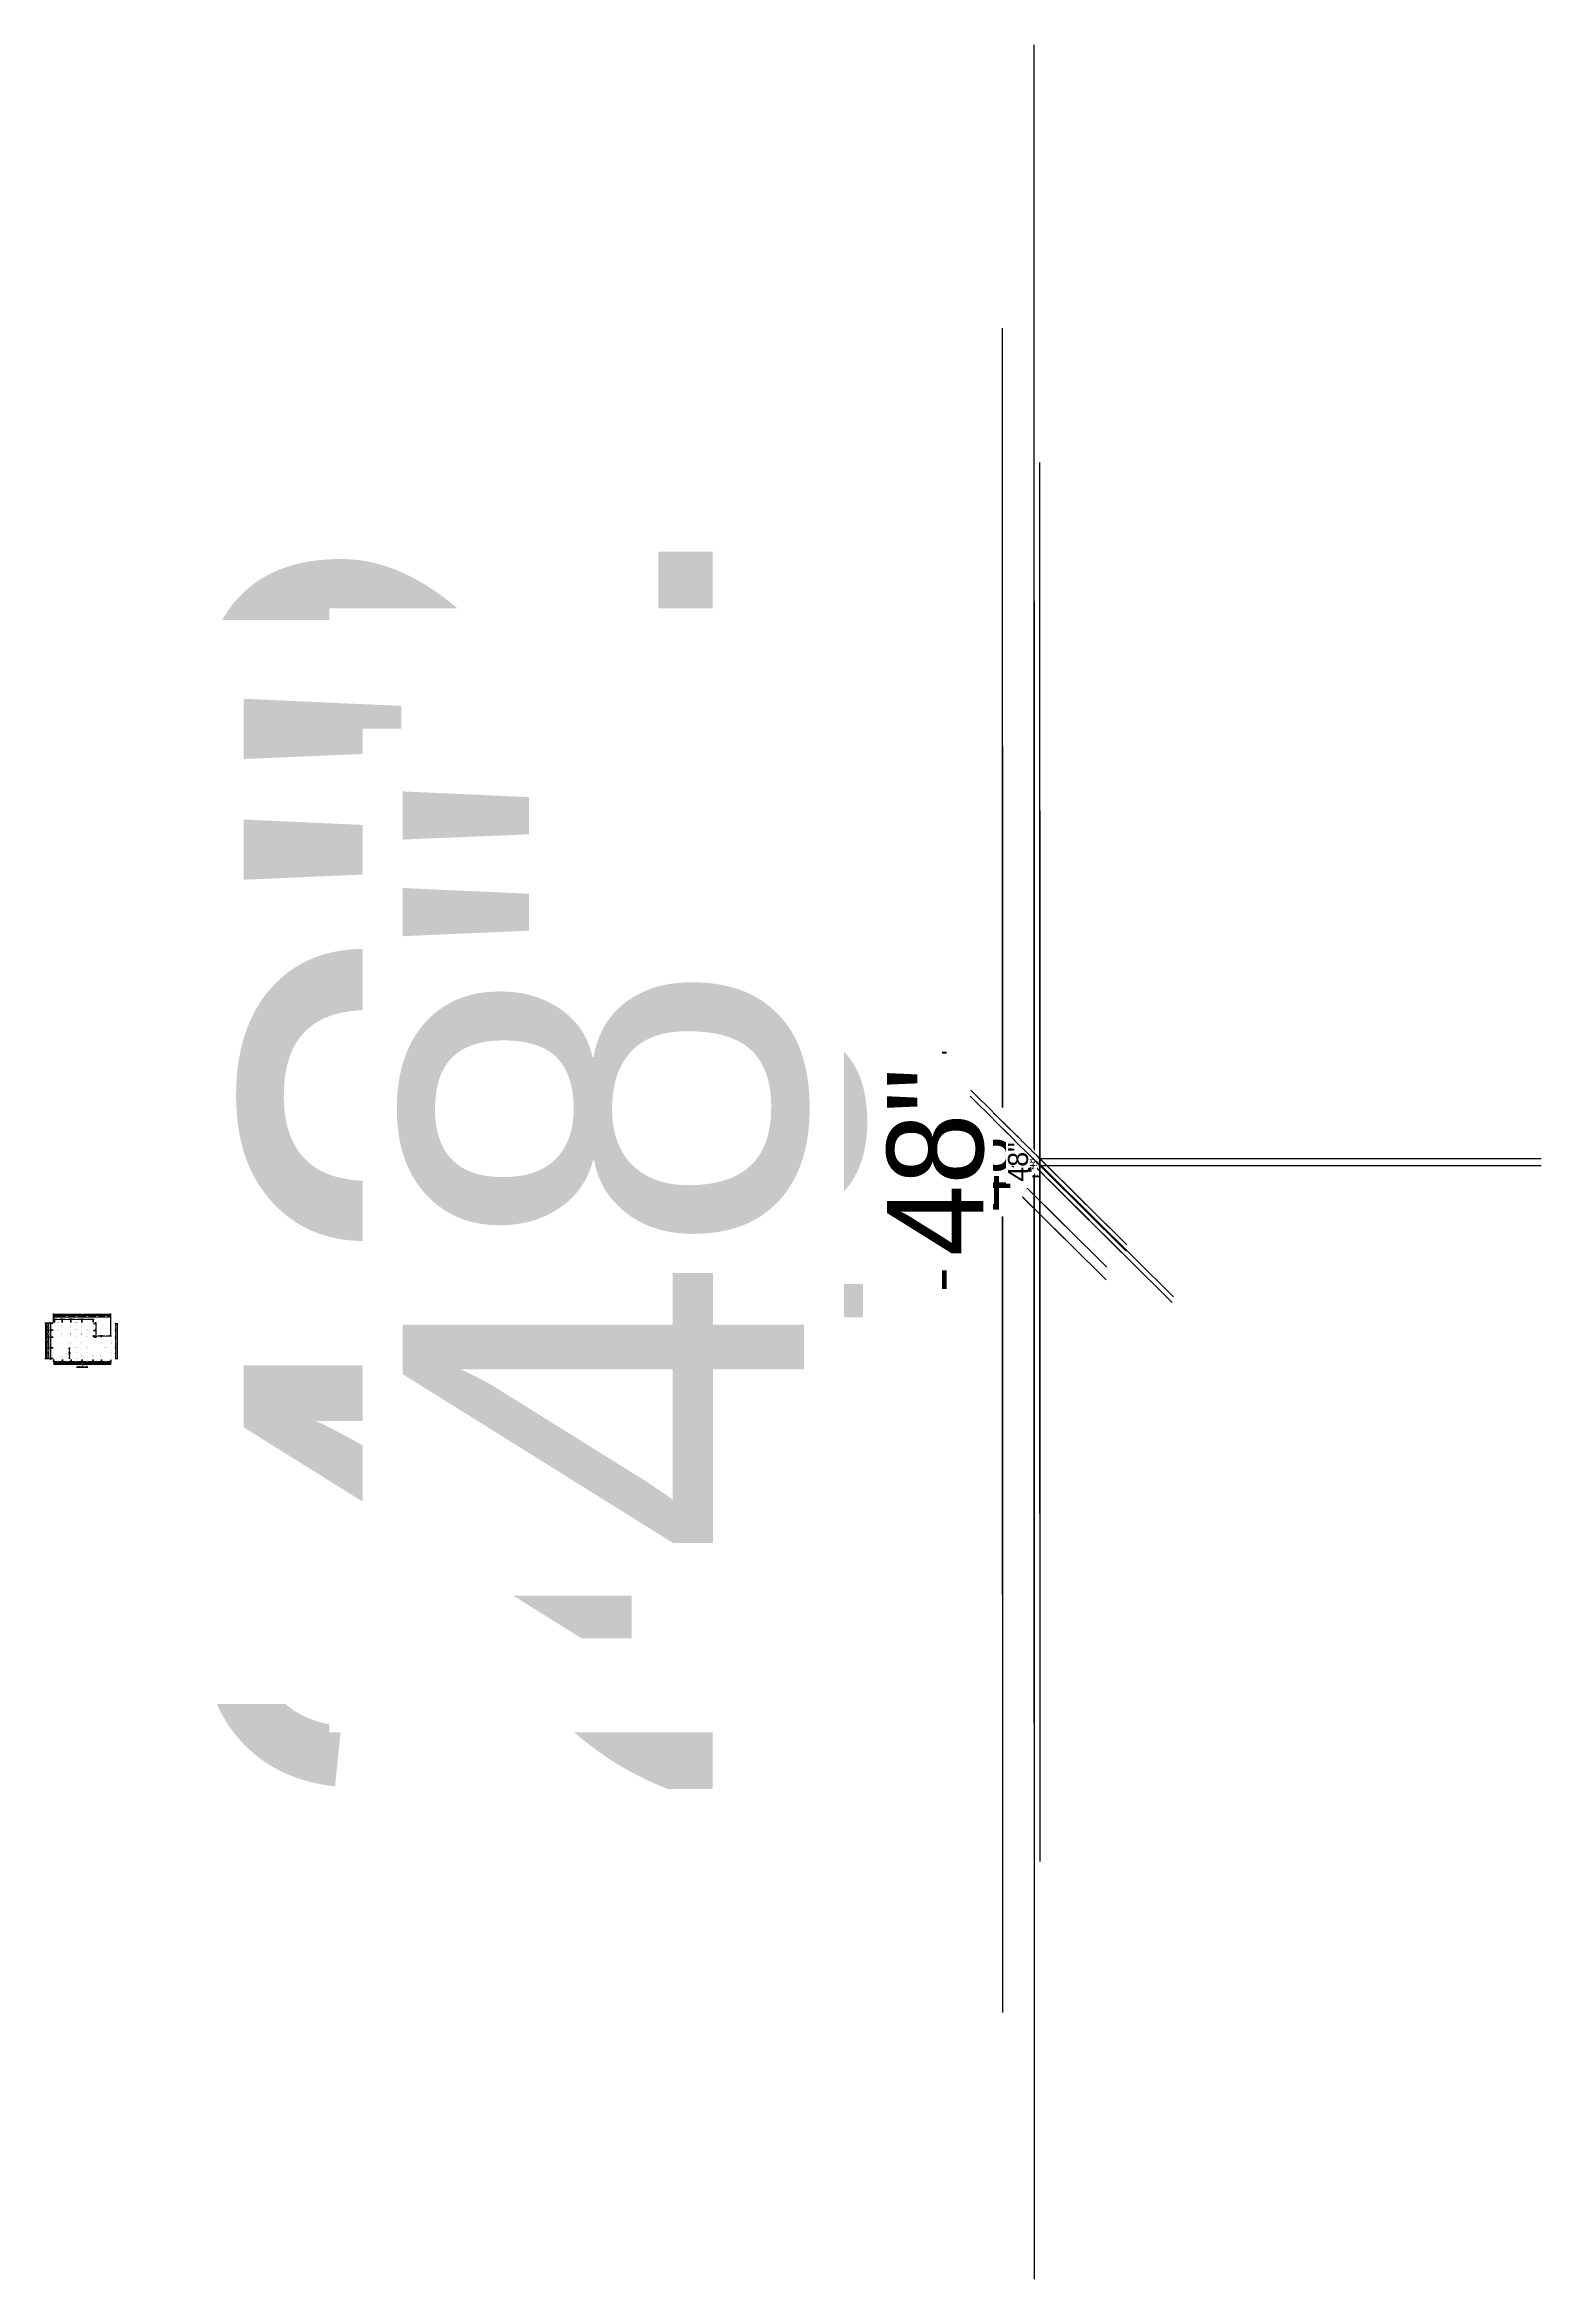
# Model space of a CAD drawing. Header units: millimetres. Extents: x 19442 to 19711, y 4351 to 4752.
import ezdxf
from ezdxf import colors
from ezdxf.entities.mleader import LeaderData, LeaderLine
from ezdxf.enums import TextEntityAlignment as Align
from ezdxf.math import Vec2, Vec3

# ---------------------------------------------------------------- set-up
doc = ezdxf.new("R2010")
doc.units = ezdxf.units.MM
doc.set_wipeout_variables(frame=1)
doc.linetypes.add('BORDER', pattern=[44.45, 12.7, -6.35, 12.7, -6.35, 0, -6.35])
doc.linetypes.add('CENTER', pattern=[2, 1.25, -0.25, 0.25, -0.25])
for name, color, linetype in [('0 @ 0.5', 7, 'Continuous'), ('ambiente @ 0.5', 2, 'Continuous'), ('cotas', 1, 'Continuous'), ('cotas @ 0.02', 1, 'Continuous'), ('cotas @ 0.04', 1, 'Continuous'), ('cotas @ 0.05', 1, 'Continuous'), ('cotas @ 0.08', 1, 'Continuous'), ('cotas @ 0.1', 1, 'Continuous'), ('cotas @ 0.12', 1, 'Continuous'), ('cotas @ 0.125', 1, 'Continuous'), ('cotas @ 0.16', 1, 'Continuous'), ('cotas @ 0.2', 1, 'Continuous'), ('cotas @ 0.24', 1, 'Continuous'), ('cotas @ 0.25', 1, 'Continuous'), ('cotas @ 0.33', 1, 'Continuous'), ('cotas @ 0.48', 1, 'Continuous'), ('cotas @ 0.5', 1, 'Continuous'), ('cotas @ 0.64', 1, 'Continuous'), ('cotas @ 0.75', 1, 'Continuous'), ('cotas @ 0.96', 1, 'Continuous'), ('cotas @ 1', 1, 'Continuous'), ('cotas @ 1.2', 1, 'Continuous'), ('cotas @ 1.25', 1, 'Continuous'), ('cotas @ 1.5', 1, 'Continuous'), ('cotas @ 1.92', 1, 'Continuous'), ('cotas @ 10', 1, 'Continuous'), ('cotas @ 10.8', 1, 'Continuous'), ('cotas @ 100', 1, 'Continuous'), ('cotas @ 12', 1, 'Continuous'), ('cotas @ 15.36', 1, 'Continuous'), ('cotas @ 16', 1, 'Continuous'), ('cotas @ 2', 1, 'Continuous'), ('cotas @ 2.4', 1, 'Continuous'), ('cotas @ 2.5', 1, 'Continuous'), ('cotas @ 20', 1, 'Continuous'), ('cotas @ 200', 1, 'Continuous'), ('cotas @ 24', 1, 'Continuous'), ('cotas @ 3.6', 1, 'Continuous'), ('cotas @ 3.84', 1, 'Continuous'), ('cotas @ 30', 1, 'Continuous'), ('cotas @ 300', 1, 'Continuous'), ('cotas @ 36', 1, 'Continuous'), ('cotas @ 4', 1, 'Continuous'), ('cotas @ 4.8', 1, 'Continuous'), ('cotas @ 40', 1, 'Continuous'), ('cotas @ 400', 1, 'Continuous'), ('cotas @ 48', 1, 'Continuous'), ('cotas @ 5', 1, 'Continuous'), ('cotas @ 50', 1, 'Continuous'), ('cotas @ 500', 1, 'Continuous'), ('cotas @ 6', 1, 'Continuous'), ('cotas @ 7.2', 1, 'Continuous'), ('cotas @ 7.68', 1, 'Continuous'), ('cotas @ 8', 1, 'Continuous'), ('cotas @ 8.4', 1, 'Continuous'), ('cotas @ 9.6', 1, 'Continuous'), ('cotas @ 95.9969', 1, 'Continuous'), ('EJES', 2, 'CENTER'), ('EJES @ 0.2', 2, 'CENTER'), ('EJES @ 0.5', 2, 'CENTER'), ('NIVELES @ 0.5', 2, 'Continuous'), ('NUMVyP', 3, 'Continuous'), ('SECCIONES', 3, 'Continuous'), ('SECCIONES @ 0.5', 3, 'Continuous'), ('SIMBOLOGIA ELEVACIONES @ 0.5', 2, 'Continuous'), ('SIMBOLOS DE MUEBLES', 2, 'Continuous'), ('SIMBOLOS DE MUEBLES @ 1', 2, 'Continuous'), ('SIMBOLOS PUERTAS Y VENTANAS', 2, 'Continuous'), ('SIMBOLOS PUERTAS Y VENTANAS @ 0.5', 2, 'Continuous'), ('TEXTO @ 0.5', 2, 'Continuous'), ('TEXTOS TITULOS @ 0.5', 3, 'Continuous')]:
    doc.layers.add(name, color=color, linetype=linetype)
doc.styles.add('century gothic', font='GOTHIC.TTF')
doc.styles.add('century gothic smc', font='GOTHIC.TTF')
doc.styles.add('COTAS SMC', font='GOTHIC.TTF')
doc.styles.add('NOTAS', font='GOTHIC.TTF')
doc.styles.add('SANSSERIF', font='sanssb__.ttf', dxfattribs={"width": 1.5})
doc.styles.add('SMCtitulos', font='sanss___.ttf')
doc.styles.get("Standard").update_dxf_attribs({"font": 'arial.ttf'})
doc.styles.add('SW', font='swissk.ttf')
doc.styles.add('verdana negrita', font='romans.shx')
doc.dimstyles.new('ANOTATIVE 100 SMCONSTRUCCIONES', dxfattribs={"dimscale": 0, "dimtxt": 0.18, "dimasz": 0.15, "dimexe": 0.18, "dimexo": 0.09, "dimgap": 0.1, "dimtad": 1, "dimzin": 0, "dimdsep": 46, "dimtxsty": 'century gothic', "dimblk1": 'FLECHA1', "dimblk2": 'FLECHA1', "dimsah": 1, "dimcen": 0.18, "dimdle": 0.075, "dimclrd": 1, "dimclre": 1, "dimclrt": 2, "dimaunit": 1, "dimadec": 0, "dimazin": 0, "dimtfac": 0.75, "dimtix": 1, "dimtmove": 2, "dimatfit": 3, "dimfxl": 0.09, "dimtvp": 1.5, "dimtfill": 1, "dimtolj": 1, "dimtzin": 0, "dimarcsym": 0})
doc.dimstyles.new('ANOTATIVE CM SMCONSTRUCCIONES', dxfattribs={"dimscale": 0, "dimtxt": 0.18, "dimasz": 0.15, "dimexe": 0.18, "dimexo": 0.18, "dimgap": 0.07, "dimtad": 1, "dimdec": 1, "dimlfac": 100, "dimdsep": 46, "dimtxsty": 'century gothic', "dimblk1": 'FLECHA1', "dimblk2": 'FLECHA1', "dimsah": 1, "dimcen": 0.18, "dimdle": 0.075, "dimclrd": 1, "dimclre": 1, "dimclrt": 2, "dimaunit": 1, "dimadec": 0, "dimazin": 2, "dimtfac": 0.75, "dimtdec": 1, "dimtix": 1, "dimtmove": 2, "dimatfit": 3, "dimfxl": 0.09, "dimtvp": 1.5, "dimtfill": 1, "dimtolj": 1, "dimtzin": 0, "dimarcsym": 0})
doc.dimstyles.new('PIES SMCONSTRUCCIONES', dxfattribs={"dimscale": 0, "dimtxt": 0.18, "dimasz": 0.2, "dimexe": 0.18, "dimexo": 0, "dimgap": 0.1, "dimtad": 1, "dimdec": 0, "dimlfac": 39.370079, "dimzin": 0, "dimdsep": 46, "dimlunit": 4, "dimtxsty": 'COTAS SMC', "dimblk1": 'FLECHA1', "dimblk2": 'FLECHA1', "dimsah": 1, "dimcen": 0.2, "dimdle": 0.075, "dimclrd": 1, "dimclre": 1, "dimclrt": 2, "dimaunit": 1, "dimadec": 0, "dimazin": 0, "dimtfac": 0.75, "dimtdec": 0, "dimtix": 1, "dimtmove": 2, "dimatfit": 3, "dimfxl": 0.09, "dimtvp": 1.5, "dimtfill": 1, "dimtolj": 1, "dimtzin": 0, "dimarcsym": 0})
doc.dimstyles.new('PULGADAS SMCONSTRUCCIONES', dxfattribs={"dimscale": 0, "dimtxt": 0.18, "dimasz": 0.125, "dimexe": 0.18, "dimexo": 0, "dimgap": 0.1, "dimtad": 1, "dimdec": 0, "dimlfac": 39.370079, "dimzin": 0, "dimdsep": 46, "dimtxsty": 'COTAS SMC', "dimblk1": 'FLECHA1', "dimblk2": 'FLECHA1', "dimsah": 1, "dimcen": 0.18, "dimdle": 0.075, "dimclrd": 1, "dimclre": 1, "dimclrt": 2, "dimaunit": 1, "dimadec": 0, "dimazin": 0, "dimtfac": 0.75, "dimtdec": 0, "dimtix": 1, "dimtmove": 2, "dimatfit": 3, "dimfxl": 0.09, "dimtvp": 1.5, "dimtfill": 1, "dimtolj": 1, "dimtzin": 0, "dimarcsym": 0})

# ---------------------------------------------------------------- blocks, each defined once
blk = doc.blocks.new('*U14')
at = {"color": 2}
blk.add_line((0, 0.05), (8.97, 0.05), dxfattribs=at)
at = {"color": 250}
blk.add_line((0, 0), (8.97, 0), dxfattribs=at)
at = {"color": 7}
blk.add_line((0, -0.05), (8.97, -0.05), dxfattribs=at)
at = {"color": 0, "linetype": 'ByBlock', "lineweight": -2, "style": 'NOTAS'}
for tag, p in [('2TITLE', (-0.04, 0.18)), ('1TITLE', (0.03, 1.01))]:
    blk.add_attdef(tag, p, '', height=0.3, dxfattribs=at)
blk.add_attdef('SCALE', text='', height=0.18, dxfattribs=at).set_placement((-0.04, -0.15), align=Align.TOP_LEFT)
blk = doc.blocks.new('FLECHA1')
at = {"color": 4}
blk.add_line((-0.2462, -0.2481), (0.2481, 0.25), dxfattribs=at)
at = {"color": 1}
blk.add_line((-1, 0), (0.4962, 0), dxfattribs=at)
blk = doc.blocks.new('*D493')
at = {"layer": 'cotas', "color": 1, "lineweight": -2, "transparency": 16777216}
for p, q in [((19615.94, 4550.84), (19614.24, 4550.84)), ((19614.33, 4548.5), (19614.33, 4550.77)), ((19615.49, 4548.43), (19614.24, 4548.43))]:
    blk.add_line(p, q, dxfattribs=at)
at = {"layer": 'cotas', "color": 1, "lineweight": -2, "transparency": 16777216, "xscale": 0.075, "yscale": 0.075, "zscale": 0.075}
for p, rotation in [((19614.33, 4550.84), 90), ((19614.33, 4548.43), 270)]:
    blk.add_blockref('FLECHA1', p, dxfattribs=dict(at, rotation=rotation))
at = {"layer": 'cotas', "color": 2, "transparency": 16777216, "insert": (19614.23, 4549.64), "char_height": 0.09, "attachment_point": 5, "rotation": 90, "style": 'century gothic', "bg_fill": 3, "box_fill_scale": 1.1, "bg_fill_color": 256, "bg_fill_true_color": 13158600, "bg_fill_transparency": 0}
blk.add_mtext('\\A1;2.42', dxfattribs=at)
at = {"layer": 'Defpoints', "color": 0, "transparency": 16777216}
for p in [(19614.33, 4550.84), (19615.98, 4550.84), (19615.53, 4548.43)]:
    blk.add_point(p, dxfattribs=at)
blk = doc.blocks.new('*D494')
at = {"layer": 'cotas', "color": 1, "lineweight": -2, "transparency": 16777216}
for p, q in [((19614.33, 4625.84), (19614.33, 4700.84)), ((19570.98, 4550.84), (19524.33, 4550.84)), ((19614.33, 4548.43), (19614.33, 4550.84)), ((19570.53, 4548.43), (19524.33, 4548.43)), ((19614.33, 4473.43), (19614.33, 4398.43))]:
    blk.add_line(p, q, dxfattribs=at)
at = {"layer": 'Defpoints', "color": 0, "transparency": 16777216}
for p in [(19614.33, 4550.84), (19615.98, 4550.84), (19615.53, 4548.43)]:
    blk.add_point(p, dxfattribs=at)
at = {"layer": 'cotas', "color": 1, "lineweight": -2, "transparency": 16777216, "xscale": 75, "yscale": 75, "zscale": 75}
for p, rotation in [((19614.33, 4550.84), 270), ((19614.33, 4548.43), 90)]:
    blk.add_blockref('FLECHA1', p, dxfattribs=dict(at, rotation=rotation))
at = {"layer": 'cotas', "color": 2, "transparency": 16777216, "insert": (19517.34, 4549.64), "char_height": 90, "attachment_point": 5, "rotation": 90, "style": 'century gothic', "bg_fill": 3, "box_fill_scale": 1.1, "bg_fill_color": 256, "bg_fill_true_color": 13158600, "bg_fill_transparency": 0}
blk.add_mtext('\\A1;2.42', dxfattribs=at)
blk = doc.blocks.new('*D495')
at = {"layer": 'cotas', "color": 1, "lineweight": -2, "transparency": 16777216}
for p, q in [((19615.98, 4550.84), (19614.32, 4550.84)), ((19614.33, 4548.44), (19614.33, 4550.84)), ((19615.53, 4548.43), (19614.32, 4548.43))]:
    blk.add_line(p, q, dxfattribs=at)
at = {"layer": 'cotas', "color": 1, "lineweight": -2, "transparency": 16777216, "xscale": 0.0075, "yscale": 0.0075, "zscale": 0.0075}
for p, rotation in [((19614.33, 4550.84), 90), ((19614.33, 4548.43), 270)]:
    blk.add_blockref('FLECHA1', p, dxfattribs=dict(at, rotation=rotation))
at = {"layer": 'cotas', "color": 2, "transparency": 16777216, "insert": (19614.32, 4549.64), "char_height": 0.009, "attachment_point": 5, "rotation": 90, "style": 'century gothic', "bg_fill": 3, "box_fill_scale": 1.1, "bg_fill_color": 256, "bg_fill_true_color": 13158600, "bg_fill_transparency": 0}
blk.add_mtext('\\A1;2.42', dxfattribs=at)
at = {"layer": 'Defpoints', "color": 0, "transparency": 16777216}
for p in [(19614.33, 4550.84), (19615.98, 4550.84), (19615.53, 4548.43)]:
    blk.add_point(p, dxfattribs=at)
blk = doc.blocks.new('*D496')
at = {"layer": 'cotas', "color": 1, "lineweight": -2, "transparency": 16777216}
for p, q in [((19615.8, 4550.84), (19613.97, 4550.84)), ((19614.33, 4548.73), (19614.33, 4550.54)), ((19615.35, 4548.43), (19613.97, 4548.43))]:
    blk.add_line(p, q, dxfattribs=at)
at = {"layer": 'cotas', "color": 1, "lineweight": -2, "transparency": 16777216, "xscale": 0.3, "yscale": 0.3, "zscale": 0.3}
for p, rotation in [((19614.33, 4550.84), 90), ((19614.33, 4548.43), 270)]:
    blk.add_blockref('FLECHA1', p, dxfattribs=dict(at, rotation=rotation))
at = {"layer": 'cotas', "color": 2, "transparency": 16777216, "insert": (19613.94, 4549.64), "char_height": 0.36, "attachment_point": 5, "rotation": 90, "style": 'century gothic', "bg_fill": 3, "box_fill_scale": 1.1, "bg_fill_color": 256, "bg_fill_true_color": 13158600, "bg_fill_transparency": 0}
blk.add_mtext('\\A1;2.42', dxfattribs=at)
at = {"layer": 'Defpoints', "color": 0, "transparency": 16777216}
for p in [(19614.33, 4550.84), (19615.98, 4550.84), (19615.53, 4548.43)]:
    blk.add_point(p, dxfattribs=at)
blk = doc.blocks.new('*D497')
at = {"layer": 'cotas', "color": 1, "lineweight": -2, "transparency": 16777216}
for p, q in [((19614.33, 4558.04), (19614.33, 4565.24)), ((19611.66, 4550.84), (19605.69, 4550.84)), ((19614.33, 4548.43), (19614.33, 4550.84)), ((19611.21, 4548.43), (19605.69, 4548.43)), ((19614.33, 4541.23), (19614.33, 4534.03))]:
    blk.add_line(p, q, dxfattribs=at)
at = {"layer": 'Defpoints', "color": 0, "transparency": 16777216}
for p in [(19614.33, 4550.84), (19615.98, 4550.84), (19615.53, 4548.43)]:
    blk.add_point(p, dxfattribs=at)
at = {"layer": 'cotas', "color": 1, "lineweight": -2, "transparency": 16777216, "xscale": 7.200000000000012, "yscale": 7.200000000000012, "zscale": 7.200000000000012}
for p, rotation in [((19614.33, 4550.84), 270), ((19614.33, 4548.43), 90)]:
    blk.add_blockref('FLECHA1', p, dxfattribs=dict(at, rotation=rotation))
at = {"layer": 'cotas', "color": 2, "transparency": 16777216, "insert": (19605.02, 4549.64), "char_height": 8.64, "attachment_point": 5, "rotation": 90, "style": 'century gothic', "bg_fill": 3, "box_fill_scale": 1.1, "bg_fill_color": 256, "bg_fill_true_color": 13158600, "bg_fill_transparency": 0}
blk.add_mtext('\\A1;2.42', dxfattribs=at)
blk = doc.blocks.new('*D498')
at = {"layer": 'cotas', "color": 1, "lineweight": -2, "transparency": 16777216}
for p, q in [((19614.33, 4552.46), (19614.33, 4554.08)), ((19615.01, 4550.84), (19612.38, 4550.84)), ((19614.33, 4548.43), (19614.33, 4550.84)), ((19614.56, 4548.43), (19612.38, 4548.43)), ((19614.33, 4546.81), (19614.33, 4545.19))]:
    blk.add_line(p, q, dxfattribs=at)
at = {"layer": 'Defpoints', "color": 0, "transparency": 16777216}
for p in [(19615.98, 4550.84), (19615.53, 4548.43)]:
    blk.add_point(p, dxfattribs=at)
at = {"layer": 'cotas', "color": 1, "lineweight": -2, "transparency": 16777216, "xscale": 1.619992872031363, "yscale": 1.619992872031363, "zscale": 1.619992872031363}
for p, rotation in [((19614.33, 4550.84), 270), ((19614.33, 4548.43), 90)]:
    blk.add_blockref('FLECHA1', p, dxfattribs=dict(at, rotation=rotation))
at = {"layer": 'cotas', "color": 2, "transparency": 16777216, "insert": (19612.23, 4549.64), "char_height": 1.944, "attachment_point": 5, "rotation": 90, "style": 'century gothic', "bg_fill": 3, "box_fill_scale": 1.1, "bg_fill_color": 256, "bg_fill_true_color": 13158600, "bg_fill_transparency": 0}
blk.add_mtext('\\A1;2.42', dxfattribs=at)
at = {"layer": 'Defpoints', "color": 0, "transparency": 16777216}
blk.add_point((19614.33, 4550.84), dxfattribs=at)
blk = doc.blocks.new('*D499')
at = {"layer": 'cotas', "color": 1, "lineweight": -2, "transparency": 16777216}
for p, q in [((19615.12, 4550.84), (19612.6, 4550.84)), ((19614.33, 4552.28), (19614.33, 4553.72)), ((19614.33, 4548.43), (19614.33, 4550.84)), ((19614.67, 4548.43), (19612.6, 4548.43)), ((19614.33, 4546.99), (19614.33, 4545.55))]:
    blk.add_line(p, q, dxfattribs=at)
at = {"layer": 'Defpoints', "color": 0, "transparency": 16777216}
for p in [(19615.98, 4550.84), (19615.53, 4548.43)]:
    blk.add_point(p, dxfattribs=at)
at = {"layer": 'cotas', "color": 1, "lineweight": -2, "transparency": 16777216, "xscale": 1.439995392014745, "yscale": 1.439995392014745, "zscale": 1.439995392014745}
for p, rotation in [((19614.33, 4550.84), 270), ((19614.33, 4548.43), 90)]:
    blk.add_blockref('FLECHA1', p, dxfattribs=dict(at, rotation=rotation))
at = {"layer": 'cotas', "color": 2, "transparency": 16777216, "insert": (19612.46, 4549.64), "char_height": 1.728, "attachment_point": 5, "rotation": 90, "style": 'century gothic', "bg_fill": 3, "box_fill_scale": 1.1, "bg_fill_color": 256, "bg_fill_true_color": 13158600, "bg_fill_transparency": 0}
blk.add_mtext('\\A1;2.42', dxfattribs=at)
at = {"layer": 'Defpoints', "color": 0, "transparency": 16777216}
blk.add_point((19614.33, 4550.84), dxfattribs=at)
blk = doc.blocks.new('*D500')
at = {"layer": 'cotas', "color": 1, "lineweight": -2, "transparency": 16777216}
for p, q in [((19615.98, 4550.84), (19614.32, 4550.84)), ((19614.33, 4548.43), (19614.33, 4550.84)), ((19615.53, 4548.43), (19614.32, 4548.43))]:
    blk.add_line(p, q, dxfattribs=at)
at = {"layer": 'cotas', "color": 1, "lineweight": -2, "transparency": 16777216, "xscale": 0.003, "yscale": 0.003, "zscale": 0.003}
for p, rotation in [((19614.33, 4550.84), 90), ((19614.33, 4548.43), 270)]:
    blk.add_blockref('FLECHA1', p, dxfattribs=dict(at, rotation=rotation))
at = {"layer": 'cotas', "color": 2, "transparency": 16777216, "insert": (19614.32, 4549.64), "char_height": 0.0036, "attachment_point": 5, "rotation": 90, "style": 'century gothic', "bg_fill": 3, "box_fill_scale": 1.1, "bg_fill_color": 256, "bg_fill_true_color": 13158600, "bg_fill_transparency": 0}
blk.add_mtext('\\A1;2.42', dxfattribs=at)
at = {"layer": 'Defpoints', "color": 0, "transparency": 16777216}
for p in [(19614.33, 4550.84), (19615.98, 4550.84), (19615.53, 4548.43)]:
    blk.add_point(p, dxfattribs=at)
blk = doc.blocks.new('*D501')
at = {"layer": 'cotas', "color": 1, "lineweight": -2, "transparency": 16777216}
for p, q in [((19614.33, 4556.24), (19614.33, 4561.64)), ((19612.74, 4550.84), (19607.85, 4550.84)), ((19614.33, 4548.43), (19614.33, 4550.84)), ((19612.29, 4548.43), (19607.85, 4548.43)), ((19614.33, 4543.03), (19614.33, 4537.63))]:
    blk.add_line(p, q, dxfattribs=at)
at = {"layer": 'Defpoints', "color": 0, "transparency": 16777216}
for p in [(19614.33, 4550.84), (19615.98, 4550.84), (19615.53, 4548.43)]:
    blk.add_point(p, dxfattribs=at)
at = {"layer": 'cotas', "color": 1, "lineweight": -2, "transparency": 16777216, "xscale": 5.399999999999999, "yscale": 5.399999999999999, "zscale": 5.399999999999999}
for p, rotation in [((19614.33, 4550.84), 270), ((19614.33, 4548.43), 90)]:
    blk.add_blockref('FLECHA1', p, dxfattribs=dict(at, rotation=rotation))
at = {"layer": 'cotas', "color": 2, "transparency": 16777216, "insert": (19607.34, 4549.64), "char_height": 6.48, "attachment_point": 5, "rotation": 90, "style": 'century gothic', "bg_fill": 3, "box_fill_scale": 1.1, "bg_fill_color": 256, "bg_fill_true_color": 13158600, "bg_fill_transparency": 0}
blk.add_mtext('\\A1;2.42', dxfattribs=at)
blk = doc.blocks.new('*D502')
at = {"layer": 'cotas', "color": 1, "lineweight": -2, "transparency": 16777216}
for p, q in [((19615.97, 4550.84), (19614.31, 4550.84)), ((19614.33, 4548.44), (19614.33, 4550.83)), ((19615.52, 4548.43), (19614.31, 4548.43))]:
    blk.add_line(p, q, dxfattribs=at)
at = {"layer": 'cotas', "color": 1, "lineweight": -2, "transparency": 16777216, "xscale": 0.015, "yscale": 0.015, "zscale": 0.015}
for p, rotation in [((19614.33, 4550.84), 90), ((19614.33, 4548.43), 270)]:
    blk.add_blockref('FLECHA1', p, dxfattribs=dict(at, rotation=rotation))
at = {"layer": 'cotas', "color": 2, "transparency": 16777216, "insert": (19614.31, 4549.64), "char_height": 0.018, "attachment_point": 5, "rotation": 90, "style": 'century gothic', "bg_fill": 3, "box_fill_scale": 1.1, "bg_fill_color": 256, "bg_fill_true_color": 13158600, "bg_fill_transparency": 0}
blk.add_mtext('\\A1;2.42', dxfattribs=at)
at = {"layer": 'Defpoints', "color": 0, "transparency": 16777216}
for p in [(19614.33, 4550.84), (19615.98, 4550.84), (19615.53, 4548.43)]:
    blk.add_point(p, dxfattribs=at)
blk = doc.blocks.new('*D503')
at = {"layer": 'cotas', "color": 1, "lineweight": -2, "transparency": 16777216}
for p, q in [((19614.33, 4554.44), (19614.33, 4558.04)), ((19613.82, 4550.84), (19610.01, 4550.84)), ((19614.33, 4548.43), (19614.33, 4550.84)), ((19613.37, 4548.43), (19610.01, 4548.43)), ((19614.33, 4544.83), (19614.33, 4541.23))]:
    blk.add_line(p, q, dxfattribs=at)
at = {"layer": 'Defpoints', "color": 0, "transparency": 16777216}
for p in [(19614.33, 4550.84), (19615.98, 4550.84), (19615.53, 4548.43)]:
    blk.add_point(p, dxfattribs=at)
at = {"layer": 'cotas', "color": 1, "lineweight": -2, "transparency": 16777216, "xscale": 3.599999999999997, "yscale": 3.599999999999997, "zscale": 3.599999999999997}
for p, rotation in [((19614.33, 4550.84), 270), ((19614.33, 4548.43), 90)]:
    blk.add_blockref('FLECHA1', p, dxfattribs=dict(at, rotation=rotation))
at = {"layer": 'cotas', "color": 2, "transparency": 16777216, "insert": (19609.67, 4549.64), "char_height": 4.32, "attachment_point": 5, "rotation": 90, "style": 'century gothic', "bg_fill": 3, "box_fill_scale": 1.1, "bg_fill_color": 256, "bg_fill_true_color": 13158600, "bg_fill_transparency": 0}
blk.add_mtext('\\A1;2.42', dxfattribs=at)
blk = doc.blocks.new('*D504')
at = {"layer": 'cotas', "color": 1, "lineweight": -2, "transparency": 16777216}
for p, q in [((19614.33, 4555.34), (19614.33, 4559.84)), ((19613.28, 4550.84), (19608.93, 4550.84)), ((19614.33, 4548.43), (19614.33, 4550.84)), ((19612.83, 4548.43), (19608.93, 4548.43)), ((19614.33, 4543.93), (19614.33, 4539.43))]:
    blk.add_line(p, q, dxfattribs=at)
at = {"layer": 'Defpoints', "color": 0, "transparency": 16777216}
for p in [(19614.33, 4550.84), (19615.98, 4550.84), (19615.53, 4548.43)]:
    blk.add_point(p, dxfattribs=at)
at = {"layer": 'cotas', "color": 1, "lineweight": -2, "transparency": 16777216, "xscale": 4.5, "yscale": 4.5, "zscale": 4.5}
for p, rotation in [((19614.33, 4550.84), 270), ((19614.33, 4548.43), 90)]:
    blk.add_blockref('FLECHA1', p, dxfattribs=dict(at, rotation=rotation))
at = {"layer": 'cotas', "color": 2, "transparency": 16777216, "insert": (19608.51, 4549.64), "char_height": 5.4, "attachment_point": 5, "rotation": 90, "style": 'century gothic', "bg_fill": 3, "box_fill_scale": 1.1, "bg_fill_color": 256, "bg_fill_true_color": 13158600, "bg_fill_transparency": 0}
blk.add_mtext('\\A1;2.42', dxfattribs=at)
blk = doc.blocks.new('*D505')
at = {"layer": 'cotas', "color": 1, "lineweight": -2, "transparency": 16777216}
for p, q in [((19615.34, 4550.84), (19613.03, 4550.84)), ((19614.33, 4551.92), (19614.33, 4553)), ((19614.33, 4548.43), (19614.33, 4550.84)), ((19614.89, 4548.43), (19613.03, 4548.43)), ((19614.33, 4547.35), (19614.33, 4546.27))]:
    blk.add_line(p, q, dxfattribs=at)
at = {"layer": 'Defpoints', "color": 0, "transparency": 16777216}
blk.add_point((19615.98, 4550.84), dxfattribs=at)
at = {"layer": 'cotas', "color": 1, "lineweight": -2, "transparency": 16777216, "xscale": 1.08, "yscale": 1.08, "zscale": 1.08}
for p, rotation in [((19614.33, 4550.84), 270), ((19614.33, 4548.43), 90)]:
    blk.add_blockref('FLECHA1', p, dxfattribs=dict(at, rotation=rotation))
at = {"layer": 'cotas', "color": 2, "transparency": 16777216, "insert": (19612.93, 4549.64), "char_height": 1.296, "attachment_point": 5, "rotation": 90, "style": 'century gothic', "bg_fill": 3, "box_fill_scale": 1.1, "bg_fill_color": 256, "bg_fill_true_color": 13158600, "bg_fill_transparency": 0}
blk.add_mtext('\\A1;2.42', dxfattribs=at)
at = {"layer": 'Defpoints', "color": 0, "transparency": 16777216}
for p in [(19614.33, 4550.84), (19615.53, 4548.43)]:
    blk.add_point(p, dxfattribs=at)
blk = doc.blocks.new('*D506')
at = {"layer": 'cotas', "color": 1, "lineweight": -2, "transparency": 16777216}
for p, q in [((19614.33, 4553.15), (19614.33, 4555.45)), ((19614.6, 4550.84), (19611.56, 4550.84)), ((19614.33, 4548.43), (19614.33, 4550.84)), ((19614.15, 4548.43), (19611.56, 4548.43)), ((19614.33, 4546.13), (19614.33, 4543.82))]:
    blk.add_line(p, q, dxfattribs=at)
at = {"layer": 'Defpoints', "color": 0, "transparency": 16777216}
for p in [(19615.98, 4550.84), (19615.53, 4548.43)]:
    blk.add_point(p, dxfattribs=at)
at = {"layer": 'cotas', "color": 1, "lineweight": -2, "transparency": 16777216, "xscale": 2.3040058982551, "yscale": 2.3040058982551, "zscale": 2.3040058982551}
for p, rotation in [((19614.33, 4550.84), 270), ((19614.33, 4548.43), 90)]:
    blk.add_blockref('FLECHA1', p, dxfattribs=dict(at, rotation=rotation))
at = {"layer": 'cotas', "color": 2, "transparency": 16777216, "insert": (19611.35, 4549.64), "char_height": 2.765, "attachment_point": 5, "rotation": 90, "style": 'century gothic', "bg_fill": 3, "box_fill_scale": 1.1, "bg_fill_color": 256, "bg_fill_true_color": 13158600, "bg_fill_transparency": 0}
blk.add_mtext('\\A1;2.42', dxfattribs=at)
at = {"layer": 'Defpoints', "color": 0, "transparency": 16777216}
blk.add_point((19614.33, 4550.84), dxfattribs=at)
blk = doc.blocks.new('*D507')
at = {"layer": 'cotas', "color": 1, "lineweight": -2, "transparency": 16777216}
for p, q in [((19614.33, 4552.64), (19614.33, 4554.44)), ((19614.9, 4550.84), (19612.17, 4550.84)), ((19614.33, 4548.43), (19614.33, 4550.84)), ((19614.45, 4548.43), (19612.17, 4548.43)), ((19614.33, 4546.63), (19614.33, 4544.83))]:
    blk.add_line(p, q, dxfattribs=at)
at = {"layer": 'Defpoints', "color": 0, "transparency": 16777216}
for p in [(19615.98, 4550.84), (19615.53, 4548.43)]:
    blk.add_point(p, dxfattribs=at)
at = {"layer": 'cotas', "color": 1, "lineweight": -2, "transparency": 16777216, "xscale": 1.8, "yscale": 1.8, "zscale": 1.8}
for p, rotation in [((19614.33, 4550.84), 270), ((19614.33, 4548.43), 90)]:
    blk.add_blockref('FLECHA1', p, dxfattribs=dict(at, rotation=rotation))
at = {"layer": 'cotas', "color": 2, "transparency": 16777216, "insert": (19612, 4549.64), "char_height": 2.16, "attachment_point": 5, "rotation": 90, "style": 'century gothic', "bg_fill": 3, "box_fill_scale": 1.1, "bg_fill_color": 256, "bg_fill_true_color": 13158600, "bg_fill_transparency": 0}
blk.add_mtext('\\A1;2.42', dxfattribs=at)
at = {"layer": 'Defpoints', "color": 0, "transparency": 16777216}
blk.add_point((19614.33, 4550.84), dxfattribs=at)
blk = doc.blocks.new('*D508')
at = {"layer": 'cotas', "color": 1, "lineweight": -2, "transparency": 16777216}
for p, q in [((19615.87, 4550.84), (19614.1, 4550.84)), ((19614.33, 4548.62), (19614.33, 4550.66)), ((19615.42, 4548.43), (19614.1, 4548.43))]:
    blk.add_line(p, q, dxfattribs=at)
at = {"layer": 'cotas', "color": 1, "lineweight": -2, "transparency": 16777216, "xscale": 0.1875, "yscale": 0.1875, "zscale": 0.1875}
for p, rotation in [((19614.33, 4550.84), 90), ((19614.33, 4548.43), 270)]:
    blk.add_blockref('FLECHA1', p, dxfattribs=dict(at, rotation=rotation))
at = {"layer": 'cotas', "color": 2, "transparency": 16777216, "insert": (19614.08, 4549.64), "char_height": 0.225, "attachment_point": 5, "rotation": 90, "style": 'century gothic', "bg_fill": 3, "box_fill_scale": 1.1, "bg_fill_color": 256, "bg_fill_true_color": 13158600, "bg_fill_transparency": 0}
blk.add_mtext('\\A1;2.42', dxfattribs=at)
at = {"layer": 'Defpoints', "color": 0, "transparency": 16777216}
for p in [(19614.33, 4550.84), (19615.98, 4550.84), (19615.53, 4548.43)]:
    blk.add_point(p, dxfattribs=at)
blk = doc.blocks.new('*D509')
at = {"layer": 'cotas', "color": 1, "lineweight": -2, "transparency": 16777216}
for p, q in [((19615.66, 4550.84), (19613.68, 4550.84)), ((19614.33, 4548.97), (19614.33, 4550.3)), ((19615.21, 4548.43), (19613.68, 4548.43))]:
    blk.add_line(p, q, dxfattribs=at)
at = {"layer": 'cotas', "color": 1, "lineweight": -2, "transparency": 16777216, "xscale": 0.5399999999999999, "yscale": 0.5399999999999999, "zscale": 0.5399999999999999}
for p, rotation in [((19614.33, 4550.84), 90), ((19614.33, 4548.43), 270)]:
    blk.add_blockref('FLECHA1', p, dxfattribs=dict(at, rotation=rotation))
at = {"layer": 'cotas', "color": 2, "transparency": 16777216, "insert": (19613.63, 4549.64), "char_height": 0.648, "attachment_point": 5, "rotation": 90, "style": 'century gothic', "bg_fill": 3, "box_fill_scale": 1.1, "bg_fill_color": 256, "bg_fill_true_color": 13158600, "bg_fill_transparency": 0}
blk.add_mtext('\\A1;2.42', dxfattribs=at)
at = {"layer": 'Defpoints', "color": 0, "transparency": 16777216}
for p in [(19614.33, 4550.84), (19615.98, 4550.84), (19615.53, 4548.43)]:
    blk.add_point(p, dxfattribs=at)
blk = doc.blocks.new('*D510')
at = {"layer": 'cotas', "color": 1, "lineweight": -2, "transparency": 16777216}
for p, q in [((19615.53, 4550.84), (19613.43, 4550.84)), ((19614.33, 4551.59), (19614.33, 4552.34)), ((19614.33, 4548.43), (19614.33, 4550.84)), ((19615.08, 4548.43), (19613.43, 4548.43)), ((19614.33, 4547.68), (19614.33, 4546.93))]:
    blk.add_line(p, q, dxfattribs=at)
at = {"layer": 'Defpoints', "color": 0, "transparency": 16777216}
blk.add_point((19615.98, 4550.84), dxfattribs=at)
at = {"layer": 'cotas', "color": 1, "lineweight": -2, "transparency": 16777216, "xscale": 0.75, "yscale": 0.75, "zscale": 0.75}
for p, rotation in [((19614.33, 4550.84), 270), ((19614.33, 4548.43), 90)]:
    blk.add_blockref('FLECHA1', p, dxfattribs=dict(at, rotation=rotation))
at = {"layer": 'cotas', "color": 2, "transparency": 16777216, "insert": (19613.36, 4549.64), "char_height": 0.9, "attachment_point": 5, "rotation": 90, "style": 'century gothic', "bg_fill": 3, "box_fill_scale": 1.1, "bg_fill_color": 256, "bg_fill_true_color": 13158600, "bg_fill_transparency": 0}
blk.add_mtext('\\A1;2.42', dxfattribs=at)
at = {"layer": 'Defpoints', "color": 0, "transparency": 16777216}
for p in [(19614.33, 4550.84), (19615.53, 4548.43)]:
    blk.add_point(p, dxfattribs=at)
blk = doc.blocks.new('*D511')
at = {"layer": 'cotas', "color": 1, "lineweight": -2, "transparency": 16777216}
for p, q in [((19615.88, 4550.84), (19614.11, 4550.84)), ((19614.33, 4548.61), (19614.33, 4550.66)), ((19615.43, 4548.43), (19614.11, 4548.43))]:
    blk.add_line(p, q, dxfattribs=at)
at = {"layer": 'cotas', "color": 1, "lineweight": -2, "transparency": 16777216, "xscale": 0.18, "yscale": 0.18, "zscale": 0.18}
for p, rotation in [((19614.33, 4550.84), 90), ((19614.33, 4548.43), 270)]:
    blk.add_blockref('FLECHA1', p, dxfattribs=dict(at, rotation=rotation))
at = {"layer": 'cotas', "color": 2, "transparency": 16777216, "insert": (19614.09, 4549.64), "char_height": 0.216, "attachment_point": 5, "rotation": 90, "style": 'century gothic', "bg_fill": 3, "box_fill_scale": 1.1, "bg_fill_color": 256, "bg_fill_true_color": 13158600, "bg_fill_transparency": 0}
blk.add_mtext('\\A1;2.42', dxfattribs=at)
at = {"layer": 'Defpoints', "color": 0, "transparency": 16777216}
for p in [(19614.33, 4550.84), (19615.98, 4550.84), (19615.53, 4548.43)]:
    blk.add_point(p, dxfattribs=at)
blk = doc.blocks.new('*D512')
at = {"layer": 'cotas', "color": 1, "lineweight": -2, "transparency": 16777216}
for p, q in [((19615.26, 4550.84), (19612.89, 4550.84)), ((19614.33, 4552.04), (19614.33, 4553.24)), ((19614.33, 4548.43), (19614.33, 4550.84)), ((19614.81, 4548.43), (19612.89, 4548.43)), ((19614.33, 4547.23), (19614.33, 4546.03))]:
    blk.add_line(p, q, dxfattribs=at)
at = {"layer": 'Defpoints', "color": 0, "transparency": 16777216}
blk.add_point((19615.98, 4550.84), dxfattribs=at)
at = {"layer": 'cotas', "color": 1, "lineweight": -2, "transparency": 16777216, "xscale": 1.2, "yscale": 1.2, "zscale": 1.2}
for p, rotation in [((19614.33, 4550.84), 270), ((19614.33, 4548.43), 90)]:
    blk.add_blockref('FLECHA1', p, dxfattribs=dict(at, rotation=rotation))
at = {"layer": 'cotas', "color": 2, "transparency": 16777216, "insert": (19612.77, 4549.64), "char_height": 1.44, "attachment_point": 5, "rotation": 90, "style": 'century gothic', "bg_fill": 3, "box_fill_scale": 1.1, "bg_fill_color": 256, "bg_fill_true_color": 13158600, "bg_fill_transparency": 0}
blk.add_mtext('\\A1;2.42', dxfattribs=at)
at = {"layer": 'Defpoints', "color": 0, "transparency": 16777216}
for p in [(19614.33, 4550.84), (19615.53, 4548.43)]:
    blk.add_point(p, dxfattribs=at)
blk = doc.blocks.new('*D513')
at = {"layer": 'cotas', "color": 1, "lineweight": -2, "transparency": 16777216}
for p, q in [((19615.64, 4550.84), (19613.63, 4550.84)), ((19614.33, 4551.42), (19614.33, 4552)), ((19614.33, 4548.43), (19614.33, 4550.84)), ((19615.19, 4548.43), (19613.63, 4548.43)), ((19614.33, 4547.85), (19614.33, 4547.28))]:
    blk.add_line(p, q, dxfattribs=at)
at = {"layer": 'cotas', "color": 1, "lineweight": -2, "transparency": 16777216, "xscale": 0.5759992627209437, "yscale": 0.5759992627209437, "zscale": 0.5759992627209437}
for p, rotation in [((19614.33, 4550.84), 270), ((19614.33, 4548.43), 90)]:
    blk.add_blockref('FLECHA1', p, dxfattribs=dict(at, rotation=rotation))
at = {"layer": 'cotas', "color": 2, "transparency": 16777216, "insert": (19613.58, 4549.64), "char_height": 0.691, "attachment_point": 5, "rotation": 90, "style": 'century gothic', "bg_fill": 3, "box_fill_scale": 1.1, "bg_fill_color": 256, "bg_fill_true_color": 13158600, "bg_fill_transparency": 0}
blk.add_mtext('\\A1;2.42', dxfattribs=at)
at = {"layer": 'Defpoints', "color": 0, "transparency": 16777216}
for p in [(19614.33, 4550.84), (19615.98, 4550.84), (19615.53, 4548.43)]:
    blk.add_point(p, dxfattribs=at)
blk = doc.blocks.new('*D514')
at = {"layer": 'cotas', "color": 1, "lineweight": -2, "transparency": 16777216}
for p, q in [((19615.81, 4550.84), (19613.98, 4550.84)), ((19614.33, 4548.72), (19614.33, 4550.56)), ((19615.36, 4548.43), (19613.98, 4548.43))]:
    blk.add_line(p, q, dxfattribs=at)
at = {"layer": 'cotas', "color": 1, "lineweight": -2, "transparency": 16777216, "xscale": 0.288, "yscale": 0.288, "zscale": 0.288}
for p, rotation in [((19614.33, 4550.84), 90), ((19614.33, 4548.43), 270)]:
    blk.add_blockref('FLECHA1', p, dxfattribs=dict(at, rotation=rotation))
at = {"layer": 'cotas', "color": 2, "transparency": 16777216, "insert": (19613.95, 4549.64), "char_height": 0.346, "attachment_point": 5, "rotation": 90, "style": 'century gothic', "bg_fill": 3, "box_fill_scale": 1.1, "bg_fill_color": 256, "bg_fill_true_color": 13158600, "bg_fill_transparency": 0}
blk.add_mtext('\\A1;2.42', dxfattribs=at)
at = {"layer": 'Defpoints', "color": 0, "transparency": 16777216}
for p in [(19614.33, 4550.84), (19615.98, 4550.84), (19615.53, 4548.43)]:
    blk.add_point(p, dxfattribs=at)
blk = doc.blocks.new('*D515')
at = {"layer": 'cotas', "color": 1, "lineweight": -2, "transparency": 16777216}
for p, q in [((19614.33, 4556.84), (19614.33, 4562.84)), ((19612.38, 4550.84), (19607.13, 4550.84)), ((19614.33, 4548.43), (19614.33, 4550.84)), ((19611.93, 4548.43), (19607.13, 4548.43)), ((19614.33, 4542.43), (19614.33, 4536.43))]:
    blk.add_line(p, q, dxfattribs=at)
at = {"layer": 'Defpoints', "color": 0, "transparency": 16777216}
for p in [(19614.33, 4550.84), (19615.98, 4550.84), (19615.53, 4548.43)]:
    blk.add_point(p, dxfattribs=at)
at = {"layer": 'cotas', "color": 1, "lineweight": -2, "transparency": 16777216, "xscale": 6, "yscale": 6, "zscale": 6}
for p, rotation in [((19614.33, 4550.84), 270), ((19614.33, 4548.43), 90)]:
    blk.add_blockref('FLECHA1', p, dxfattribs=dict(at, rotation=rotation))
at = {"layer": 'cotas', "color": 2, "transparency": 16777216, "insert": (19606.57, 4549.64), "char_height": 7.2, "attachment_point": 5, "rotation": 90, "style": 'century gothic', "bg_fill": 3, "box_fill_scale": 1.1, "bg_fill_color": 256, "bg_fill_true_color": 13158600, "bg_fill_transparency": 0}
blk.add_mtext('\\A1;2.42', dxfattribs=at)
blk = doc.blocks.new('*D516')
at = {"layer": 'cotas', "color": 1, "lineweight": -2, "transparency": 16777216}
for p, q in [((19615.44, 4550.84), (19613.25, 4550.84)), ((19614.33, 4551.74), (19614.33, 4552.64)), ((19614.33, 4548.43), (19614.33, 4550.84)), ((19614.99, 4548.43), (19613.25, 4548.43)), ((19614.33, 4547.53), (19614.33, 4546.63))]:
    blk.add_line(p, q, dxfattribs=at)
at = {"layer": 'Defpoints', "color": 0, "transparency": 16777216}
blk.add_point((19615.98, 4550.84), dxfattribs=at)
at = {"layer": 'cotas', "color": 1, "lineweight": -2, "transparency": 16777216, "xscale": 0.8999999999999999, "yscale": 0.8999999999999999, "zscale": 0.8999999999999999}
for p, rotation in [((19614.33, 4550.84), 270), ((19614.33, 4548.43), 90)]:
    blk.add_blockref('FLECHA1', p, dxfattribs=dict(at, rotation=rotation))
at = {"layer": 'cotas', "color": 2, "transparency": 16777216, "insert": (19613.16, 4549.64), "char_height": 1.08, "attachment_point": 5, "rotation": 90, "style": 'century gothic', "bg_fill": 3, "box_fill_scale": 1.1, "bg_fill_color": 256, "bg_fill_true_color": 13158600, "bg_fill_transparency": 0}
blk.add_mtext('\\A1;2.42', dxfattribs=at)
at = {"layer": 'Defpoints', "color": 0, "transparency": 16777216}
for p in [(19614.33, 4550.84), (19615.53, 4548.43)]:
    blk.add_point(p, dxfattribs=at)
blk = doc.blocks.new('*D517')
at = {"layer": 'cotas', "color": 1, "lineweight": -2, "transparency": 16777216}
for p, q in [((19614.33, 4565.84), (19614.33, 4580.84)), ((19606.98, 4550.84), (19596.33, 4550.84)), ((19614.33, 4548.43), (19614.33, 4550.84)), ((19606.53, 4548.43), (19596.33, 4548.43)), ((19614.33, 4533.43), (19614.33, 4518.43))]:
    blk.add_line(p, q, dxfattribs=at)
at = {"layer": 'Defpoints', "color": 0, "transparency": 16777216}
for p in [(19614.33, 4550.84), (19615.98, 4550.84), (19615.53, 4548.43)]:
    blk.add_point(p, dxfattribs=at)
at = {"layer": 'cotas', "color": 1, "lineweight": -2, "transparency": 16777216, "xscale": 15, "yscale": 15, "zscale": 15}
for p, rotation in [((19614.33, 4550.84), 270), ((19614.33, 4548.43), 90)]:
    blk.add_blockref('FLECHA1', p, dxfattribs=dict(at, rotation=rotation))
at = {"layer": 'cotas', "color": 2, "transparency": 16777216, "insert": (19594.93, 4549.64), "char_height": 18, "attachment_point": 5, "rotation": 90, "style": 'century gothic', "bg_fill": 3, "box_fill_scale": 1.1, "bg_fill_color": 256, "bg_fill_true_color": 13158600, "bg_fill_transparency": 0}
blk.add_mtext('\\A1;2.42', dxfattribs=at)
blk = doc.blocks.new('*D518')
at = {"layer": 'cotas', "color": 1, "lineweight": -2, "transparency": 16777216}
for p, q in [((19615.55, 4550.84), (19613.46, 4550.84)), ((19614.33, 4551.56), (19614.33, 4552.28)), ((19614.33, 4548.43), (19614.33, 4550.84)), ((19615.1, 4548.43), (19613.46, 4548.43)), ((19614.33, 4547.71), (19614.33, 4546.99))]:
    blk.add_line(p, q, dxfattribs=at)
at = {"layer": 'Defpoints', "color": 0, "transparency": 16777216}
blk.add_point((19615.98, 4550.84), dxfattribs=at)
at = {"layer": 'cotas', "color": 1, "lineweight": -2, "transparency": 16777216, "xscale": 0.7200000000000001, "yscale": 0.7200000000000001, "zscale": 0.7200000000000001}
for p, rotation in [((19614.33, 4550.84), 270), ((19614.33, 4548.43), 90)]:
    blk.add_blockref('FLECHA1', p, dxfattribs=dict(at, rotation=rotation))
at = {"layer": 'cotas', "color": 2, "transparency": 16777216, "insert": (19613.39, 4549.64), "char_height": 0.864, "attachment_point": 5, "rotation": 90, "style": 'century gothic', "bg_fill": 3, "box_fill_scale": 1.1, "bg_fill_color": 256, "bg_fill_true_color": 13158600, "bg_fill_transparency": 0}
blk.add_mtext('\\A1;2.42', dxfattribs=at)
at = {"layer": 'Defpoints', "color": 0, "transparency": 16777216}
for p in [(19614.33, 4550.84), (19615.53, 4548.43)]:
    blk.add_point(p, dxfattribs=at)
blk = doc.blocks.new('*D519')
at = {"layer": 'cotas', "color": 1, "lineweight": -2, "transparency": 16777216}
for p, q in [((19615.95, 4550.84), (19614.27, 4550.84)), ((19614.33, 4548.48), (19614.33, 4550.8)), ((19615.5, 4548.43), (19614.27, 4548.43))]:
    blk.add_line(p, q, dxfattribs=at)
at = {"layer": 'cotas', "color": 1, "lineweight": -2, "transparency": 16777216, "xscale": 0.0495, "yscale": 0.0495, "zscale": 0.0495}
for p, rotation in [((19614.33, 4550.84), 90), ((19614.33, 4548.43), 270)]:
    blk.add_blockref('FLECHA1', p, dxfattribs=dict(at, rotation=rotation))
at = {"layer": 'cotas', "color": 2, "transparency": 16777216, "insert": (19614.26, 4549.64), "char_height": 0.0594, "attachment_point": 5, "rotation": 90, "style": 'century gothic', "bg_fill": 3, "box_fill_scale": 1.1, "bg_fill_color": 256, "bg_fill_true_color": 13158600, "bg_fill_transparency": 0}
blk.add_mtext('\\A1;2.42', dxfattribs=at)
at = {"layer": 'Defpoints', "color": 0, "transparency": 16777216}
for p in [(19614.33, 4550.84), (19615.98, 4550.84), (19615.53, 4548.43)]:
    blk.add_point(p, dxfattribs=at)
blk = doc.blocks.new('*D520')
at = {"layer": 'cotas', "color": 1, "lineweight": -2, "transparency": 16777216}
for p, q in [((19615.97, 4550.84), (19614.3, 4550.84)), ((19614.33, 4548.45), (19614.33, 4550.82)), ((19615.52, 4548.43), (19614.3, 4548.43))]:
    blk.add_line(p, q, dxfattribs=at)
at = {"layer": 'cotas', "color": 1, "lineweight": -2, "transparency": 16777216, "xscale": 0.024, "yscale": 0.024, "zscale": 0.024}
for p, rotation in [((19614.33, 4550.84), 90), ((19614.33, 4548.43), 270)]:
    blk.add_blockref('FLECHA1', p, dxfattribs=dict(at, rotation=rotation))
at = {"layer": 'cotas', "color": 2, "transparency": 16777216, "insert": (19614.3, 4549.64), "char_height": 0.0288, "attachment_point": 5, "rotation": 90, "style": 'century gothic', "bg_fill": 3, "box_fill_scale": 1.1, "bg_fill_color": 256, "bg_fill_true_color": 13158600, "bg_fill_transparency": 0}
blk.add_mtext('\\A1;2.42', dxfattribs=at)
at = {"layer": 'Defpoints', "color": 0, "transparency": 16777216}
for p in [(19614.33, 4550.84), (19615.98, 4550.84), (19615.53, 4548.43)]:
    blk.add_point(p, dxfattribs=at)
blk = doc.blocks.new('*D521')
at = {"layer": 'cotas', "color": 1, "lineweight": -2, "transparency": 16777216}
for p, q in [((19615.97, 4550.84), (19614.3, 4550.84)), ((19614.33, 4548.45), (19614.33, 4550.83)), ((19615.52, 4548.43), (19614.3, 4548.43))]:
    blk.add_line(p, q, dxfattribs=at)
at = {"layer": 'cotas', "color": 1, "lineweight": -2, "transparency": 16777216, "xscale": 0.01800000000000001, "yscale": 0.01800000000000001, "zscale": 0.01800000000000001}
for p, rotation in [((19614.33, 4550.84), 90), ((19614.33, 4548.43), 270)]:
    blk.add_blockref('FLECHA1', p, dxfattribs=dict(at, rotation=rotation))
at = {"layer": 'cotas', "color": 2, "transparency": 16777216, "insert": (19614.3, 4549.64), "char_height": 0.0216, "attachment_point": 5, "rotation": 90, "style": 'century gothic', "bg_fill": 3, "box_fill_scale": 1.1, "bg_fill_color": 256, "bg_fill_true_color": 13158600, "bg_fill_transparency": 0}
blk.add_mtext('\\A1;2.42', dxfattribs=at)
at = {"layer": 'Defpoints', "color": 0, "transparency": 16777216}
for p in [(19614.33, 4550.84), (19615.98, 4550.84), (19615.53, 4548.43)]:
    blk.add_point(p, dxfattribs=at)
blk = doc.blocks.new('*D522')
at = {"layer": 'cotas', "color": 1, "lineweight": -2, "transparency": 16777216}
for p, q in [((19615.93, 4550.84), (19614.21, 4550.84)), ((19614.33, 4548.53), (19614.33, 4550.75)), ((19615.48, 4548.43), (19614.21, 4548.43))]:
    blk.add_line(p, q, dxfattribs=at)
at = {"layer": 'cotas', "color": 1, "lineweight": -2, "transparency": 16777216, "xscale": 0.096, "yscale": 0.096, "zscale": 0.096}
for p, rotation in [((19614.33, 4550.84), 90), ((19614.33, 4548.43), 270)]:
    blk.add_blockref('FLECHA1', p, dxfattribs=dict(at, rotation=rotation))
at = {"layer": 'cotas', "color": 2, "transparency": 16777216, "insert": (19614.2, 4549.64), "char_height": 0.115, "attachment_point": 5, "rotation": 90, "style": 'century gothic', "bg_fill": 3, "box_fill_scale": 1.1, "bg_fill_color": 256, "bg_fill_true_color": 13158600, "bg_fill_transparency": 0}
blk.add_mtext('\\A1;2.42', dxfattribs=at)
at = {"layer": 'Defpoints', "color": 0, "transparency": 16777216}
for p in [(19614.33, 4550.84), (19615.98, 4550.84), (19615.53, 4548.43)]:
    blk.add_point(p, dxfattribs=at)
blk = doc.blocks.new('*D523')
at = {"layer": 'cotas', "color": 1, "lineweight": -2, "transparency": 16777216}
for p, q in [((19614.33, 4580.84), (19614.33, 4610.84)), ((19597.98, 4550.84), (19578.33, 4550.84)), ((19614.33, 4548.43), (19614.33, 4550.84)), ((19597.53, 4548.43), (19578.33, 4548.43)), ((19614.33, 4518.43), (19614.33, 4488.43))]:
    blk.add_line(p, q, dxfattribs=at)
at = {"layer": 'Defpoints', "color": 0, "transparency": 16777216}
for p in [(19614.33, 4550.84), (19615.98, 4550.84), (19615.53, 4548.43)]:
    blk.add_point(p, dxfattribs=at)
at = {"layer": 'cotas', "color": 1, "lineweight": -2, "transparency": 16777216, "xscale": 30, "yscale": 30, "zscale": 30}
for p, rotation in [((19614.33, 4550.84), 270), ((19614.33, 4548.43), 90)]:
    blk.add_blockref('FLECHA1', p, dxfattribs=dict(at, rotation=rotation))
at = {"layer": 'cotas', "color": 2, "transparency": 16777216, "insert": (19575.53, 4549.64), "char_height": 36, "attachment_point": 5, "rotation": 90, "style": 'century gothic', "bg_fill": 3, "box_fill_scale": 1.1, "bg_fill_color": 256, "bg_fill_true_color": 13158600, "bg_fill_transparency": 0}
blk.add_mtext('\\A1;2.42', dxfattribs=at)
blk = doc.blocks.new('*D524')
at = {"layer": 'cotas', "color": 1, "lineweight": -2, "transparency": 16777216}
for p, q in [((19615.9, 4550.84), (19614.15, 4550.84)), ((19614.33, 4548.57), (19614.33, 4550.7)), ((19615.45, 4548.43), (19614.15, 4548.43))]:
    blk.add_line(p, q, dxfattribs=at)
at = {"layer": 'cotas', "color": 1, "lineweight": -2, "transparency": 16777216, "xscale": 0.144, "yscale": 0.144, "zscale": 0.144}
for p, rotation in [((19614.33, 4550.84), 90), ((19614.33, 4548.43), 270)]:
    blk.add_blockref('FLECHA1', p, dxfattribs=dict(at, rotation=rotation))
at = {"layer": 'cotas', "color": 2, "transparency": 16777216, "insert": (19614.14, 4549.64), "char_height": 0.173, "attachment_point": 5, "rotation": 90, "style": 'century gothic', "bg_fill": 3, "box_fill_scale": 1.1, "bg_fill_color": 256, "bg_fill_true_color": 13158600, "bg_fill_transparency": 0}
blk.add_mtext('\\A1;2.42', dxfattribs=at)
at = {"layer": 'Defpoints', "color": 0, "transparency": 16777216}
for p in [(19614.33, 4550.84), (19615.98, 4550.84), (19615.53, 4548.43)]:
    blk.add_point(p, dxfattribs=at)
blk = doc.blocks.new('*D525')
at = {"layer": 'cotas', "color": 1, "lineweight": -2, "transparency": 16777216}
for p, q in [((19615.97, 4550.84), (19614.3, 4550.84)), ((19614.33, 4548.45), (19614.33, 4550.83)), ((19615.52, 4548.43), (19614.3, 4548.43))]:
    blk.add_line(p, q, dxfattribs=at)
at = {"layer": 'cotas', "color": 1, "lineweight": -2, "transparency": 16777216, "xscale": 0.01875, "yscale": 0.01875, "zscale": 0.01875}
for p, rotation in [((19614.33, 4550.84), 90), ((19614.33, 4548.43), 270)]:
    blk.add_blockref('FLECHA1', p, dxfattribs=dict(at, rotation=rotation))
at = {"layer": 'cotas', "color": 2, "transparency": 16777216, "insert": (19614.3, 4549.64), "char_height": 0.0225, "attachment_point": 5, "rotation": 90, "style": 'century gothic', "bg_fill": 3, "box_fill_scale": 1.1, "bg_fill_color": 256, "bg_fill_true_color": 13158600, "bg_fill_transparency": 0}
blk.add_mtext('\\A1;2.42', dxfattribs=at)
at = {"layer": 'Defpoints', "color": 0, "transparency": 16777216}
for p in [(19614.33, 4550.84), (19615.98, 4550.84), (19615.53, 4548.43)]:
    blk.add_point(p, dxfattribs=at)
blk = doc.blocks.new('*D526')
at = {"layer": 'cotas', "color": 1, "lineweight": -2, "transparency": 16777216}
for p, q in [((19615.98, 4550.84), (19614.32, 4550.84)), ((19614.33, 4548.44), (19614.33, 4550.84)), ((19615.53, 4548.43), (19614.32, 4548.43))]:
    blk.add_line(p, q, dxfattribs=at)
at = {"layer": 'cotas', "color": 1, "lineweight": -2, "transparency": 16777216, "xscale": 0.006, "yscale": 0.006, "zscale": 0.006}
for p, rotation in [((19614.33, 4550.84), 90), ((19614.33, 4548.43), 270)]:
    blk.add_blockref('FLECHA1', p, dxfattribs=dict(at, rotation=rotation))
at = {"layer": 'cotas', "color": 2, "transparency": 16777216, "insert": (19614.32, 4549.64), "char_height": 0.0072, "attachment_point": 5, "rotation": 90, "style": 'century gothic', "bg_fill": 3, "box_fill_scale": 1.1, "bg_fill_color": 256, "bg_fill_true_color": 13158600, "bg_fill_transparency": 0}
blk.add_mtext('\\A1;2.42', dxfattribs=at)
at = {"layer": 'Defpoints', "color": 0, "transparency": 16777216}
for p in [(19614.33, 4550.84), (19615.98, 4550.84), (19615.53, 4548.43)]:
    blk.add_point(p, dxfattribs=at)
blk = doc.blocks.new('*D527')
at = {"layer": 'cotas', "color": 1, "lineweight": -2, "transparency": 16777216}
for p, q in [((19615.76, 4550.84), (19613.88, 4550.84)), ((19614.33, 4548.8), (19614.33, 4550.47)), ((19615.31, 4548.43), (19613.88, 4548.43))]:
    blk.add_line(p, q, dxfattribs=at)
at = {"layer": 'cotas', "color": 1, "lineweight": -2, "transparency": 16777216, "xscale": 0.375, "yscale": 0.375, "zscale": 0.375}
for p, rotation in [((19614.33, 4550.84), 90), ((19614.33, 4548.43), 270)]:
    blk.add_blockref('FLECHA1', p, dxfattribs=dict(at, rotation=rotation))
at = {"layer": 'cotas', "color": 2, "transparency": 16777216, "insert": (19613.84, 4549.64), "char_height": 0.45, "attachment_point": 5, "rotation": 90, "style": 'century gothic', "bg_fill": 3, "box_fill_scale": 1.1, "bg_fill_color": 256, "bg_fill_true_color": 13158600, "bg_fill_transparency": 0}
blk.add_mtext('\\A1;2.42', dxfattribs=at)
at = {"layer": 'Defpoints', "color": 0, "transparency": 16777216}
for p in [(19614.33, 4550.84), (19615.98, 4550.84), (19615.53, 4548.43)]:
    blk.add_point(p, dxfattribs=at)
blk = doc.blocks.new('*D528')
at = {"layer": 'cotas', "color": 1, "lineweight": -2, "transparency": 16777216}
for p, q in [((19615.94, 4550.84), (19614.24, 4550.84)), ((19614.33, 4548.5), (19614.33, 4550.77)), ((19615.49, 4548.43), (19614.24, 4548.43))]:
    blk.add_line(p, q, dxfattribs=at)
at = {"layer": 'cotas', "color": 1, "lineweight": -2, "transparency": 16777216, "xscale": 0.07200000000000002, "yscale": 0.07200000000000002, "zscale": 0.07200000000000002}
for p, rotation in [((19614.33, 4550.84), 90), ((19614.33, 4548.43), 270)]:
    blk.add_blockref('FLECHA1', p, dxfattribs=dict(at, rotation=rotation))
at = {"layer": 'cotas', "color": 2, "transparency": 16777216, "insert": (19614.23, 4549.64), "char_height": 0.0864, "attachment_point": 5, "rotation": 90, "style": 'century gothic', "bg_fill": 3, "box_fill_scale": 1.1, "bg_fill_color": 256, "bg_fill_true_color": 13158600, "bg_fill_transparency": 0}
blk.add_mtext('\\A1;2.42', dxfattribs=at)
at = {"layer": 'Defpoints', "color": 0, "transparency": 16777216}
for p in [(19614.33, 4550.84), (19615.98, 4550.84), (19615.53, 4548.43)]:
    blk.add_point(p, dxfattribs=at)
blk = doc.blocks.new('*D529')
at = {"layer": 'cotas', "color": 1, "lineweight": -2, "transparency": 16777216}
for p, q in [((19615.97, 4550.84), (19614.29, 4550.84)), ((19614.33, 4548.46), (19614.33, 4550.81)), ((19615.52, 4548.43), (19614.29, 4548.43))]:
    blk.add_line(p, q, dxfattribs=at)
at = {"layer": 'cotas', "color": 1, "lineweight": -2, "transparency": 16777216, "xscale": 0.03, "yscale": 0.03, "zscale": 0.03}
for p, rotation in [((19614.33, 4550.84), 90), ((19614.33, 4548.43), 270)]:
    blk.add_blockref('FLECHA1', p, dxfattribs=dict(at, rotation=rotation))
at = {"layer": 'cotas', "color": 2, "transparency": 16777216, "insert": (19614.29, 4549.64), "char_height": 0.036, "attachment_point": 5, "rotation": 90, "style": 'century gothic', "bg_fill": 3, "box_fill_scale": 1.1, "bg_fill_color": 256, "bg_fill_true_color": 13158600, "bg_fill_transparency": 0}
blk.add_mtext('\\A1;2.42', dxfattribs=at)
at = {"layer": 'Defpoints', "color": 0, "transparency": 16777216}
for p in [(19614.33, 4550.84), (19615.98, 4550.84), (19615.53, 4548.43)]:
    blk.add_point(p, dxfattribs=at)
blk = doc.blocks.new('*D530')
at = {"layer": 'cotas', "color": 1, "lineweight": -2, "transparency": 16777216}
for p, q in [((19615.85, 4550.84), (19614.06, 4550.84)), ((19614.33, 4548.65), (19614.33, 4550.62)), ((19615.4, 4548.43), (19614.06, 4548.43))]:
    blk.add_line(p, q, dxfattribs=at)
at = {"layer": 'cotas', "color": 1, "lineweight": -2, "transparency": 16777216, "xscale": 0.225, "yscale": 0.225, "zscale": 0.225}
for p, rotation in [((19614.33, 4550.84), 90), ((19614.33, 4548.43), 270)]:
    blk.add_blockref('FLECHA1', p, dxfattribs=dict(at, rotation=rotation))
at = {"layer": 'cotas', "color": 2, "transparency": 16777216, "insert": (19614.04, 4549.64), "char_height": 0.27, "attachment_point": 5, "rotation": 90, "style": 'century gothic', "bg_fill": 3, "box_fill_scale": 1.1, "bg_fill_color": 256, "bg_fill_true_color": 13158600, "bg_fill_transparency": 0}
blk.add_mtext('\\A1;2.42', dxfattribs=at)
at = {"layer": 'Defpoints', "color": 0, "transparency": 16777216}
for p in [(19614.33, 4550.84), (19615.98, 4550.84), (19615.53, 4548.43)]:
    blk.add_point(p, dxfattribs=at)
blk = doc.blocks.new('*D531')
at = {"layer": 'cotas', "color": 1, "lineweight": -2, "transparency": 16777216}
for p, q in [((19615.23, 4550.84), (19612.81, 4550.84)), ((19614.33, 4552.1), (19614.33, 4553.36)), ((19614.33, 4548.43), (19614.33, 4550.84)), ((19614.78, 4548.43), (19612.81, 4548.43)), ((19614.33, 4547.17), (19614.33, 4545.91))]:
    blk.add_line(p, q, dxfattribs=at)
at = {"layer": 'Defpoints', "color": 0, "transparency": 16777216}
blk.add_point((19615.98, 4550.84), dxfattribs=at)
at = {"layer": 'cotas', "color": 1, "lineweight": -2, "transparency": 16777216, "xscale": 1.259995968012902, "yscale": 1.259995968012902, "zscale": 1.259995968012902}
for p, rotation in [((19614.33, 4550.84), 270), ((19614.33, 4548.43), 90)]:
    blk.add_blockref('FLECHA1', p, dxfattribs=dict(at, rotation=rotation))
at = {"layer": 'cotas', "color": 2, "transparency": 16777216, "insert": (19612.7, 4549.64), "char_height": 1.512, "attachment_point": 5, "rotation": 90, "style": 'century gothic', "bg_fill": 3, "box_fill_scale": 1.1, "bg_fill_color": 256, "bg_fill_true_color": 13158600, "bg_fill_transparency": 0}
blk.add_mtext('\\A1;2.42', dxfattribs=at)
at = {"layer": 'Defpoints', "color": 0, "transparency": 16777216}
for p in [(19614.33, 4550.84), (19615.53, 4548.43)]:
    blk.add_point(p, dxfattribs=at)
blk = doc.blocks.new('*D532')
at = {"layer": 'cotas', "color": 1, "lineweight": -2, "transparency": 16777216}
for p, q in [((19614.33, 4553.24), (19614.33, 4555.64)), ((19614.54, 4550.84), (19611.45, 4550.84)), ((19614.33, 4548.43), (19614.33, 4550.84)), ((19614.09, 4548.43), (19611.45, 4548.43)), ((19614.33, 4546.03), (19614.33, 4543.63))]:
    blk.add_line(p, q, dxfattribs=at)
at = {"layer": 'Defpoints', "color": 0, "transparency": 16777216}
for p in [(19615.98, 4550.84), (19615.53, 4548.43)]:
    blk.add_point(p, dxfattribs=at)
at = {"layer": 'cotas', "color": 1, "lineweight": -2, "transparency": 16777216, "xscale": 2.4, "yscale": 2.4, "zscale": 2.4}
for p, rotation in [((19614.33, 4550.84), 270), ((19614.33, 4548.43), 90)]:
    blk.add_blockref('FLECHA1', p, dxfattribs=dict(at, rotation=rotation))
at = {"layer": 'cotas', "color": 2, "transparency": 16777216, "insert": (19611.22, 4549.64), "char_height": 2.88, "attachment_point": 5, "rotation": 90, "style": 'century gothic', "bg_fill": 3, "box_fill_scale": 1.1, "bg_fill_color": 256, "bg_fill_true_color": 13158600, "bg_fill_transparency": 0}
blk.add_mtext('\\A1;2.42', dxfattribs=at)
at = {"layer": 'Defpoints', "color": 0, "transparency": 16777216}
blk.add_point((19614.33, 4550.84), dxfattribs=at)
blk = doc.blocks.new('*D533')
at = {"layer": 'cotas', "color": 1, "lineweight": -2, "transparency": 16777216}
for p, q in [((19615.98, 4550.84), (19614.31, 4550.84)), ((19614.33, 4548.44), (19614.33, 4550.83)), ((19615.53, 4548.43), (19614.31, 4548.43))]:
    blk.add_line(p, q, dxfattribs=at)
at = {"layer": 'cotas', "color": 1, "lineweight": -2, "transparency": 16777216, "xscale": 0.012, "yscale": 0.012, "zscale": 0.012}
for p, rotation in [((19614.33, 4550.84), 90), ((19614.33, 4548.43), 270)]:
    blk.add_blockref('FLECHA1', p, dxfattribs=dict(at, rotation=rotation))
at = {"layer": 'cotas', "color": 2, "transparency": 16777216, "insert": (19614.31, 4549.64), "char_height": 0.0144, "attachment_point": 5, "rotation": 90, "style": 'century gothic', "bg_fill": 3, "box_fill_scale": 1.1, "bg_fill_color": 256, "bg_fill_true_color": 13158600, "bg_fill_transparency": 0}
blk.add_mtext('\\A1;2.42', dxfattribs=at)
at = {"layer": 'Defpoints', "color": 0, "transparency": 16777216}
for p in [(19614.33, 4550.84), (19615.98, 4550.84), (19615.53, 4548.43)]:
    blk.add_point(p, dxfattribs=at)
blk = doc.blocks.new('*D534')
at = {"layer": 'cotas', "color": 1, "lineweight": -2, "transparency": 16777216}
for p, q in [((19615.62, 4550.84), (19613.61, 4550.84)), ((19614.33, 4551.44), (19614.33, 4552.04)), ((19614.33, 4548.43), (19614.33, 4550.84)), ((19615.17, 4548.43), (19613.61, 4548.43)), ((19614.33, 4547.83), (19614.33, 4547.23))]:
    blk.add_line(p, q, dxfattribs=at)
at = {"layer": 'cotas', "color": 1, "lineweight": -2, "transparency": 16777216, "xscale": 0.6, "yscale": 0.6, "zscale": 0.6}
for p, rotation in [((19614.33, 4550.84), 270), ((19614.33, 4548.43), 90)]:
    blk.add_blockref('FLECHA1', p, dxfattribs=dict(at, rotation=rotation))
at = {"layer": 'cotas', "color": 2, "transparency": 16777216, "insert": (19613.55, 4549.64), "char_height": 0.72, "attachment_point": 5, "rotation": 90, "style": 'century gothic', "bg_fill": 3, "box_fill_scale": 1.1, "bg_fill_color": 256, "bg_fill_true_color": 13158600, "bg_fill_transparency": 0}
blk.add_mtext('\\A1;2.42', dxfattribs=at)
at = {"layer": 'Defpoints', "color": 0, "transparency": 16777216}
for p in [(19614.33, 4550.84), (19615.98, 4550.84), (19615.53, 4548.43)]:
    blk.add_point(p, dxfattribs=at)
blk = doc.blocks.new('*D535')
at = {"layer": 'cotas', "color": 1, "lineweight": -2, "transparency": 16777216}
for p, q in [((19615.08, 4550.84), (19612.53, 4550.84)), ((19614.33, 4552.34), (19614.33, 4553.84)), ((19614.33, 4548.43), (19614.33, 4550.84)), ((19614.63, 4548.43), (19612.53, 4548.43)), ((19614.33, 4546.93), (19614.33, 4545.43))]:
    blk.add_line(p, q, dxfattribs=at)
at = {"layer": 'Defpoints', "color": 0, "transparency": 16777216}
for p in [(19615.98, 4550.84), (19615.53, 4548.43)]:
    blk.add_point(p, dxfattribs=at)
at = {"layer": 'cotas', "color": 1, "lineweight": -2, "transparency": 16777216, "xscale": 1.5, "yscale": 1.5, "zscale": 1.5}
for p, rotation in [((19614.33, 4550.84), 270), ((19614.33, 4548.43), 90)]:
    blk.add_blockref('FLECHA1', p, dxfattribs=dict(at, rotation=rotation))
at = {"layer": 'cotas', "color": 2, "transparency": 16777216, "insert": (19612.39, 4549.64), "char_height": 1.8, "attachment_point": 5, "rotation": 90, "style": 'century gothic', "bg_fill": 3, "box_fill_scale": 1.1, "bg_fill_color": 256, "bg_fill_true_color": 13158600, "bg_fill_transparency": 0}
blk.add_mtext('\\A1;2.42', dxfattribs=at)
at = {"layer": 'Defpoints', "color": 0, "transparency": 16777216}
blk.add_point((19614.33, 4550.84), dxfattribs=at)
blk = doc.blocks.new('*D536')
at = {"layer": 'cotas', "color": 1, "lineweight": -2, "transparency": 16777216}
for p, q in [((19615.29, 4550.84), (19612.94, 4550.84)), ((19614.33, 4552), (19614.33, 4553.15)), ((19614.33, 4548.43), (19614.33, 4550.84)), ((19614.84, 4548.43), (19612.94, 4548.43)), ((19614.33, 4547.28), (19614.33, 4546.13))]:
    blk.add_line(p, q, dxfattribs=at)
at = {"layer": 'Defpoints', "color": 0, "transparency": 16777216}
blk.add_point((19615.98, 4550.84), dxfattribs=at)
at = {"layer": 'cotas', "color": 1, "lineweight": -2, "transparency": 16777216, "xscale": 1.15200294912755, "yscale": 1.15200294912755, "zscale": 1.15200294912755}
for p, rotation in [((19614.33, 4550.84), 270), ((19614.33, 4548.43), 90)]:
    blk.add_blockref('FLECHA1', p, dxfattribs=dict(at, rotation=rotation))
at = {"layer": 'cotas', "color": 2, "transparency": 16777216, "insert": (19612.84, 4549.64), "char_height": 1.382, "attachment_point": 5, "rotation": 90, "style": 'century gothic', "bg_fill": 3, "box_fill_scale": 1.1, "bg_fill_color": 256, "bg_fill_true_color": 13158600, "bg_fill_transparency": 0}
blk.add_mtext('\\A1;2.42', dxfattribs=at)
at = {"layer": 'Defpoints', "color": 0, "transparency": 16777216}
for p in [(19614.33, 4550.84), (19615.53, 4548.43)]:
    blk.add_point(p, dxfattribs=at)
blk = doc.blocks.new('*D537')
at = {"layer": 'cotas', "color": 1, "lineweight": -2, "transparency": 16777216}
for p, q in [((19615.92, 4550.84), (19614.19, 4550.84)), ((19614.33, 4548.54), (19614.33, 4550.73)), ((19615.47, 4548.43), (19614.19, 4548.43))]:
    blk.add_line(p, q, dxfattribs=at)
at = {"layer": 'cotas', "color": 1, "lineweight": -2, "transparency": 16777216, "xscale": 0.112500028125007, "yscale": 0.112500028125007, "zscale": 0.112500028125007}
for p, rotation in [((19614.33, 4550.84), 90), ((19614.33, 4548.43), 270)]:
    blk.add_blockref('FLECHA1', p, dxfattribs=dict(at, rotation=rotation))
at = {"layer": 'cotas', "color": 2, "transparency": 16777216, "insert": (19614.18, 4549.64), "char_height": 0.135, "attachment_point": 5, "rotation": 90, "style": 'century gothic', "bg_fill": 3, "box_fill_scale": 1.1, "bg_fill_color": 256, "bg_fill_true_color": 13158600, "bg_fill_transparency": 0}
blk.add_mtext('\\A1;2.42', dxfattribs=at)
at = {"layer": 'Defpoints', "color": 0, "transparency": 16777216}
for p in [(19614.33, 4550.84), (19615.98, 4550.84), (19615.53, 4548.43)]:
    blk.add_point(p, dxfattribs=at)
blk = doc.blocks.new('*D538')
at = {"layer": 'cotas', "color": 1, "lineweight": -2, "transparency": 16777216}
for p, q in [((19615.89, 4550.84), (19614.15, 4550.84)), ((19614.33, 4548.58), (19614.33, 4550.69)), ((19615.44, 4548.43), (19614.15, 4548.43))]:
    blk.add_line(p, q, dxfattribs=at)
at = {"layer": 'cotas', "color": 1, "lineweight": -2, "transparency": 16777216, "xscale": 0.15, "yscale": 0.15, "zscale": 0.15}
for p, rotation in [((19614.33, 4550.84), 90), ((19614.33, 4548.43), 270)]:
    blk.add_blockref('FLECHA1', p, dxfattribs=dict(at, rotation=rotation))
at = {"layer": 'cotas', "color": 2, "transparency": 16777216, "insert": (19614.13, 4549.64), "char_height": 0.18, "attachment_point": 5, "rotation": 90, "style": 'century gothic', "bg_fill": 3, "box_fill_scale": 1.1, "bg_fill_color": 256, "bg_fill_true_color": 13158600, "bg_fill_transparency": 0}
blk.add_mtext('\\A1;2.42', dxfattribs=at)
at = {"layer": 'Defpoints', "color": 0, "transparency": 16777216}
for p in [(19614.33, 4550.84), (19615.98, 4550.84), (19615.53, 4548.43)]:
    blk.add_point(p, dxfattribs=at)
blk = doc.blocks.new('*D539')
at = {"layer": 'cotas', "color": 1, "lineweight": -2, "transparency": 16777216}
for p, q in [((19614.33, 4558.34), (19614.33, 4565.84)), ((19611.48, 4550.84), (19605.33, 4550.84)), ((19614.33, 4548.43), (19614.33, 4550.84)), ((19611.03, 4548.43), (19605.33, 4548.43)), ((19614.33, 4540.93), (19614.33, 4533.43))]:
    blk.add_line(p, q, dxfattribs=at)
at = {"layer": 'Defpoints', "color": 0, "transparency": 16777216}
for p in [(19614.33, 4550.84), (19615.98, 4550.84), (19615.53, 4548.43)]:
    blk.add_point(p, dxfattribs=at)
at = {"layer": 'cotas', "color": 1, "lineweight": -2, "transparency": 16777216, "xscale": 7.5, "yscale": 7.5, "zscale": 7.5}
for p, rotation in [((19614.33, 4550.84), 270), ((19614.33, 4548.43), 90)]:
    blk.add_blockref('FLECHA1', p, dxfattribs=dict(at, rotation=rotation))
at = {"layer": 'cotas', "color": 2, "transparency": 16777216, "insert": (19604.63, 4549.64), "char_height": 9, "attachment_point": 5, "rotation": 90, "style": 'century gothic', "bg_fill": 3, "box_fill_scale": 1.1, "bg_fill_color": 256, "bg_fill_true_color": 13158600, "bg_fill_transparency": 0}
blk.add_mtext('\\A1;2.42', dxfattribs=at)
blk = doc.blocks.new('*D540')
at = {"layer": 'cotas', "color": 1, "lineweight": -2, "transparency": 16777216}
for p, q in [((19614.33, 4595.84), (19614.33, 4640.84)), ((19588.98, 4550.84), (19560.33, 4550.84)), ((19614.33, 4548.43), (19614.33, 4550.84)), ((19588.53, 4548.43), (19560.33, 4548.43)), ((19614.33, 4503.43), (19614.33, 4458.43))]:
    blk.add_line(p, q, dxfattribs=at)
at = {"layer": 'Defpoints', "color": 0, "transparency": 16777216}
for p in [(19614.33, 4550.84), (19615.98, 4550.84), (19615.53, 4548.43)]:
    blk.add_point(p, dxfattribs=at)
at = {"layer": 'cotas', "color": 1, "lineweight": -2, "transparency": 16777216, "xscale": 45, "yscale": 45, "zscale": 45}
for p, rotation in [((19614.33, 4550.84), 270), ((19614.33, 4548.43), 90)]:
    blk.add_blockref('FLECHA1', p, dxfattribs=dict(at, rotation=rotation))
at = {"layer": 'cotas', "color": 2, "transparency": 16777216, "insert": (19556.13, 4549.64), "char_height": 54, "attachment_point": 5, "rotation": 90, "style": 'century gothic', "bg_fill": 3, "box_fill_scale": 1.1, "bg_fill_color": 256, "bg_fill_true_color": 13158600, "bg_fill_transparency": 0}
blk.add_mtext('\\A1;2.42', dxfattribs=at)
blk = doc.blocks.new('*D541')
at = {"layer": 'cotas', "color": 1, "lineweight": -2, "transparency": 16777216}
for p, q in [((19615.77, 4550.84), (19613.89, 4550.84)), ((19614.33, 4548.79), (19614.33, 4550.48)), ((19615.32, 4548.43), (19613.89, 4548.43))]:
    blk.add_line(p, q, dxfattribs=at)
at = {"layer": 'cotas', "color": 1, "lineweight": -2, "transparency": 16777216, "xscale": 0.36, "yscale": 0.36, "zscale": 0.36}
for p, rotation in [((19614.33, 4550.84), 90), ((19614.33, 4548.43), 270)]:
    blk.add_blockref('FLECHA1', p, dxfattribs=dict(at, rotation=rotation))
at = {"layer": 'cotas', "color": 2, "transparency": 16777216, "insert": (19613.86, 4549.64), "char_height": 0.432, "attachment_point": 5, "rotation": 90, "style": 'century gothic', "bg_fill": 3, "box_fill_scale": 1.1, "bg_fill_color": 256, "bg_fill_true_color": 13158600, "bg_fill_transparency": 0}
blk.add_mtext('\\A1;2.42', dxfattribs=at)
at = {"layer": 'Defpoints', "color": 0, "transparency": 16777216}
for p in [(19614.33, 4550.84), (19615.98, 4550.84), (19615.53, 4548.43)]:
    blk.add_point(p, dxfattribs=at)
blk = doc.blocks.new('*D542')
at = {"layer": 'cotas', "color": 1, "lineweight": -2, "transparency": 16777216}
for p, q in [((19614.33, 4553.84), (19614.33, 4556.84)), ((19614.18, 4550.84), (19610.73, 4550.84)), ((19614.33, 4548.43), (19614.33, 4550.84)), ((19613.73, 4548.43), (19610.73, 4548.43)), ((19614.33, 4545.43), (19614.33, 4542.43))]:
    blk.add_line(p, q, dxfattribs=at)
at = {"layer": 'Defpoints', "color": 0, "transparency": 16777216}
for p in [(19615.98, 4550.84), (19615.53, 4548.43)]:
    blk.add_point(p, dxfattribs=at)
at = {"layer": 'cotas', "color": 1, "lineweight": -2, "transparency": 16777216, "xscale": 3, "yscale": 3, "zscale": 3}
for p, rotation in [((19614.33, 4550.84), 270), ((19614.33, 4548.43), 90)]:
    blk.add_blockref('FLECHA1', p, dxfattribs=dict(at, rotation=rotation))
at = {"layer": 'cotas', "color": 2, "transparency": 16777216, "insert": (19610.45, 4549.64), "char_height": 3.6, "attachment_point": 5, "rotation": 90, "style": 'century gothic', "bg_fill": 3, "box_fill_scale": 1.1, "bg_fill_color": 256, "bg_fill_true_color": 13158600, "bg_fill_transparency": 0}
blk.add_mtext('\\A1;2.42', dxfattribs=at)
at = {"layer": 'Defpoints', "color": 0, "transparency": 16777216}
blk.add_point((19614.33, 4550.84), dxfattribs=at)
blk = doc.blocks.new('*D543')
at = {"layer": 'cotas', "color": 1, "lineweight": -2, "transparency": 16777216}
for p, q in [((19615.96, 4550.84), (19614.28, 4550.84)), ((19614.33, 4548.47), (19614.33, 4550.81)), ((19615.51, 4548.43), (19614.28, 4548.43))]:
    blk.add_line(p, q, dxfattribs=at)
at = {"layer": 'cotas', "color": 1, "lineweight": -2, "transparency": 16777216, "xscale": 0.0375, "yscale": 0.0375, "zscale": 0.0375}
for p, rotation in [((19614.33, 4550.84), 90), ((19614.33, 4548.43), 270)]:
    blk.add_blockref('FLECHA1', p, dxfattribs=dict(at, rotation=rotation))
at = {"layer": 'cotas', "color": 2, "transparency": 16777216, "insert": (19614.28, 4549.64), "char_height": 0.045, "attachment_point": 5, "rotation": 90, "style": 'century gothic', "bg_fill": 3, "box_fill_scale": 1.1, "bg_fill_color": 256, "bg_fill_true_color": 13158600, "bg_fill_transparency": 0}
blk.add_mtext('\\A1;2.42', dxfattribs=at)
at = {"layer": 'Defpoints', "color": 0, "transparency": 16777216}
for p in [(19614.33, 4550.84), (19615.98, 4550.84), (19615.53, 4548.43)]:
    blk.add_point(p, dxfattribs=at)
blk = doc.blocks.new('*D544')
at = {"layer": 'cotas', "color": 1, "lineweight": -2, "transparency": 16777216}
for p, q in [((19614.33, 4565.24), (19614.33, 4579.64)), ((19607.34, 4550.84), (19597.05, 4550.84)), ((19614.33, 4548.43), (19614.33, 4550.84)), ((19606.89, 4548.43), (19597.05, 4548.43)), ((19614.33, 4534.03), (19614.33, 4519.63))]:
    blk.add_line(p, q, dxfattribs=at)
at = {"layer": 'Defpoints', "color": 0, "transparency": 16777216}
for p in [(19614.33, 4550.84), (19615.98, 4550.84), (19615.53, 4548.43)]:
    blk.add_point(p, dxfattribs=at)
at = {"layer": 'cotas', "color": 1, "lineweight": -2, "transparency": 16777216, "xscale": 14.39953921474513, "yscale": 14.39953921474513, "zscale": 14.39953921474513}
for p, rotation in [((19614.33, 4550.84), 270), ((19614.33, 4548.43), 90)]:
    blk.add_blockref('FLECHA1', p, dxfattribs=dict(at, rotation=rotation))
at = {"layer": 'cotas', "color": 2, "transparency": 16777216, "insert": (19595.7, 4549.64), "char_height": 17.279, "attachment_point": 5, "rotation": 90, "style": 'century gothic', "bg_fill": 3, "box_fill_scale": 1.1, "bg_fill_color": 256, "bg_fill_true_color": 13158600, "bg_fill_transparency": 0}
blk.add_mtext('\\A1;2.42', dxfattribs=at)
blk = doc.blocks.new('*D545')
at = {"layer": 'cotas', "color": 1, "lineweight": -2, "transparency": 16777216}
for p, q in [((19615.96, 4550.84), (19614.28, 4550.84)), ((19614.33, 4548.47), (19614.33, 4550.81)), ((19615.51, 4548.43), (19614.28, 4548.43))]:
    blk.add_line(p, q, dxfattribs=at)
at = {"layer": 'cotas', "color": 1, "lineweight": -2, "transparency": 16777216, "xscale": 0.03600000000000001, "yscale": 0.03600000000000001, "zscale": 0.03600000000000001}
for p, rotation in [((19614.33, 4550.84), 90), ((19614.33, 4548.43), 270)]:
    blk.add_blockref('FLECHA1', p, dxfattribs=dict(at, rotation=rotation))
at = {"layer": 'cotas', "color": 2, "transparency": 16777216, "insert": (19614.28, 4549.64), "char_height": 0.0432, "attachment_point": 5, "rotation": 90, "style": 'century gothic', "bg_fill": 3, "box_fill_scale": 1.1, "bg_fill_color": 256, "bg_fill_true_color": 13158600, "bg_fill_transparency": 0}
blk.add_mtext('\\A1;2.42', dxfattribs=at)
at = {"layer": 'Defpoints', "color": 0, "transparency": 16777216}
for p in [(19614.33, 4550.84), (19615.98, 4550.84), (19615.53, 4548.43)]:
    blk.add_point(p, dxfattribs=at)
blk = doc.blocks.new('*D546')
at = {"layer": 'cotas', "color": 1, "lineweight": -2, "transparency": 16777216}
for p, q in [((19614.33, 4610.84), (19614.33, 4670.84)), ((19579.98, 4550.84), (19542.33, 4550.84)), ((19614.33, 4548.43), (19614.33, 4550.84)), ((19579.53, 4548.43), (19542.33, 4548.43)), ((19614.33, 4488.43), (19614.33, 4428.43))]:
    blk.add_line(p, q, dxfattribs=at)
at = {"layer": 'Defpoints', "color": 0, "transparency": 16777216}
for p in [(19614.33, 4550.84), (19615.98, 4550.84), (19615.53, 4548.43)]:
    blk.add_point(p, dxfattribs=at)
at = {"layer": 'cotas', "color": 1, "lineweight": -2, "transparency": 16777216, "xscale": 60, "yscale": 60, "zscale": 60}
for p, rotation in [((19614.33, 4550.84), 270), ((19614.33, 4548.43), 90)]:
    blk.add_blockref('FLECHA1', p, dxfattribs=dict(at, rotation=rotation))
at = {"layer": 'cotas', "color": 2, "transparency": 16777216, "insert": (19536.74, 4549.64), "char_height": 72, "attachment_point": 5, "rotation": 90, "style": 'century gothic', "bg_fill": 3, "box_fill_scale": 1.1, "bg_fill_color": 256, "bg_fill_true_color": 13158600, "bg_fill_transparency": 0}
blk.add_mtext('\\A1;2.42', dxfattribs=at)
blk = doc.blocks.new('nivel planta')
h = blk.add_hatch(color=1)
h.paths.add_polyline_path([(-0.07, 0, -0.414214), (0, 0.07), (0, 0)])
h.paths.add_polyline_path([(0.07, 0, -0.414214), (0, -0.07), (0, 0)])
at = {"color": 1}
for p, q in [((0.59, 0), (-0.19, 0)), ((0, -0.19), (0, 0.19))]:
    blk.add_line(p, q, dxfattribs=at)
at = {"color": 3}
blk.add_circle((0, 0), 0.0732, dxfattribs=at)
at = {"color": 3, "style": 'NOTAS', "flags": 4}
blk.add_attdef('NIVEL', (0.11, 0.04), '', height=0.15, dxfattribs=at)
blk = doc.blocks.new('ejes')
at = {"color": 2, "linetype": 'Continuous'}
blk.add_wipeout([(-0.11, 0.28), (-0.06, 0.29), (-0.01, 0.3), (0.06, 0.3), (0.1, 0.29), (0.16, 0.26), (0.18, 0.25), (0.21, 0.22), (0.24, 0.19), (0.27, 0.15), (0.27, 0.15), (0.29, 0.1), (0.3, 0.06), (0.31, 0.03), (0.31, 0), (0.31, -0.03), (0.31, -0.03), (0.3, -0.08), (0.29, -0.11), (0.28, -0.13), (0.26, -0.17), (0.24, -0.19), (0.22, -0.22), (0.19, -0.24), (0.16, -0.26), (0.13, -0.28), (0.09, -0.29), (0.05, -0.3), (0.01, -0.3), (-0.04, -0.3), (-0.07, -0.29), (-0.1, -0.28), (-0.14, -0.26), (-0.17, -0.24), (-0.19, -0.22), (-0.22, -0.2), (-0.22, -0.2), (-0.26, -0.14), (-0.27, -0.1), (-0.27, -0.1), (-0.29, -0.03), (-0.29, 0), (-0.29, 0.04), (-0.28, 0.07), (-0.27, 0.1), (-0.26, 0.13), (-0.23, 0.17), (-0.22, 0.2), (-0.2, 0.22), (-0.18, 0.24), (-0.15, 0.25), (-0.13, 0.27), (-0.13, 0.27), (-0.12, 0.27)], dxfattribs=at)
at = {"layer": 'EJES', "color": 3}
blk.add_attdef('EJES', text='', height=0.3, dxfattribs=at).set_placement((0.01, -0.17), align=Align.CENTER)
blk = doc.blocks.new('*U743')
at = {"layer": 'EJES @ 0.5'}
ref = blk.add_blockref('ejes', (19616.05, 4551.35), dxfattribs=dict(at, xscale=0.5000000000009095, yscale=0.5000000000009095, zscale=0.5000000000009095))
ref.add_attrib('EJES', 'A', dxfattribs={"layer": 'EJES', "color": 3, "height": 0.2, "style": 'century gothic'}).set_placement((19616.06, 4551.26), align=Align.CENTER)
at = {"layer": 'EJES @ 0.2'}
ref = blk.add_blockref('ejes', (19616.05, 4551.35), dxfattribs=dict(at, xscale=0.2000000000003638, yscale=0.2000000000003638, zscale=0.2000000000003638))
ref.add_attrib('EJES', 'A', dxfattribs={"layer": 'EJES', "color": 3, "height": 0.08, "style": 'century gothic'}).set_placement((19616.06, 4551.31), align=Align.CENTER)
blk = doc.blocks.new('elevacion planta')
blk.add_wipeout([(0, 0.6), (-0.9, -0.3), (0.9, -0.3)])
blk.add_line((0.6, 0), (-0.6, 0))
at = {"color": 3, "linetype": 'ByBlock', "style": 'SANSSERIF', "width": 1.5, "flags": 4}
blk.add_attdef('EL', text='', height=0.27, dxfattribs=at).set_placement((0.1, 0.1), align=Align.CENTER)
at = {"color": 3, "linetype": 'ByBlock', "style": 'verdana negrita', "flags": 4}
blk.add_attdef('A-1', text='', height=0.175, dxfattribs=at).set_placement((0, -0.2), align=Align.CENTER)
blk = doc.blocks.new('*U15')
blk.add_hatch(color=250).paths.add_polyline_path([(-0.5, 0, -0.414214), (0, 0.5, -0.414214), (0.5, 0), (0.8, 0), (0, 0.7), (-0.8, 0)])
at = {"color": 3}
blk.add_line((-0.5, 0), (0.5, 0), dxfattribs=at)
blk.add_lwpolyline([(-0.8, 0), (-0.5, 0, -0.414214), (0, 0.5, -0.414214), (0.5, 0), (0.8, 0), (0, 0.7), (-0.8, 0)], format="xyb", close=True)
blk.add_lwpolyline([(-0.8, 0), (-0.5, 0, -0.414214), (0, 0.5, -0.414214), (0.5, 0), (0.8, 0), (0, 0.7), (-0.8, 0)], format="xyb", close=True)
blk.add_circle((0, 0), 0.467, dxfattribs=at)
at = {"color": 2}
for tag, p, height, style in [('CORTE', (-0.3, 0.1), 0.3, 'SW'), ('HOJA', (-0.2, -0.3), 0.2, 'century gothic smc')]:
    blk.add_attdef(tag, p, '', height=height, dxfattribs=dict(at, style=style))
blk = doc.blocks.new('nivel elevacion')
blk.add_hatch(color=250).paths.add_polyline_path([(-0.11, 0.11), (0, 0), (0.11, 0.11)])
blk.add_lwpolyline([(0, 0), (0.11, 0.11), (-0.11, 0.11)], close=True)
blk.add_lwpolyline([(0.11, 0.11), (-0.11, 0.11)])
at = {"style": 'NOTAS'}
blk.add_attdef('ELEVATION', (-0.13, 0.18), '', height=0.15, dxfattribs=at)
blk = doc.blocks.new('SIMB DE PUERTA')
blk.add_wipeout([(-0.25, -0.03), (-0.25, -0.04), (-0.25, -0.04), (-0.24, -0.07), (-0.24, -0.07), (-0.23, -0.1), (-0.23, -0.1), (-0.21, -0.13), (-0.2, -0.16), (-0.2, -0.16), (-0.18, -0.17), (-0.18, -0.17), (-0.16, -0.2), (-0.16, -0.2), (-0.14, -0.21), (-0.14, -0.21), (-0.11, -0.23), (-0.09, -0.23), (-0.06, -0.24), (-0.06, -0.24), (-0.05, -0.25), (-0.03, -0.25), (-0.03, -0.25), (0, -0.25), (0, -0.25), (0.03, -0.25), (0.03, -0.25), (0.06, -0.24), (0.08, -0.24), (0.09, -0.23), (0.09, -0.23), (0.12, -0.22), (0.13, -0.21), (0.14, -0.21), (0.15, -0.2), (0.16, -0.19), (0.17, -0.18), (0.18, -0.17), (0.19, -0.16), (0.2, -0.15), (0.21, -0.14), (0.21, -0.14), (0.21, -0.14), (0.22, -0.11), (0.22, -0.11), (0.23, -0.09), (0.23, -0.09), (0.24, -0.06), (0.24, -0.06), (0.25, -0.03), (0.25, -0.03), (0.25, 0), (0.25, 0), (0.25, 0), (0.25, 0.02), (0.25, 0.02), (0.25, 0.04), (0.25, 0.04), (0.24, 0.06), (0.24, 0.06), (0.24, 0.07), (0.24, 0.07), (0.24, 0.07), (0.23, 0.1), (0.23, 0.1), (0.22, 0.12), (0.22, 0.12), (0.21, 0.14), (0.21, 0.14), (0.2, 0.15), (0.19, 0.16), (0.18, 0.17), (0.17, 0.18), (0.16, 0.19), (0.16, 0.19), (0.14, 0.21), (0.14, 0.21), (0.11, 0.23), (0.11, 0.23), (0.09, 0.23), (0.09, 0.23), (0.07, 0.24), (0.07, 0.24), (0.05, 0.24), (0.04, 0.25), (0.04, 0.25), (0.04, 0.25), (0, 0.25), (0, 0.25), (0, 0.25), (-0.03, 0.25), (-0.03, 0.25), (-0.05, 0.25), (-0.06, 0.24), (-0.06, 0.24), (-0.08, 0.24), (-0.1, 0.23), (-0.1, 0.23), (-0.11, 0.23), (-0.12, 0.22), (-0.14, 0.21), (-0.14, 0.21), (-0.16, 0.19), (-0.17, 0.18), (-0.18, 0.17), (-0.19, 0.16), (-0.2, 0.15), (-0.21, 0.13), (-0.21, 0.13), (-0.23, 0.1), (-0.24, 0.08), (-0.24, 0.07), (-0.25, 0.05), (-0.25, 0.02), (-0.25, 0.02), (-0.25, 0), (-0.25, 0), (-0.25, -0.01)])
blk.add_line((-0.25, 0), (0.25, 0))
blk.add_circle((0, 0), 0.25)
at = {"layer": 'NUMVyP', "style": 'SMCtitulos', "flags": 4}
blk.add_attdef('P', text='', height=0.18, dxfattribs=at).set_placement((0, 0.03), align=Align.CENTER)
at = {"layer": 'NUMVyP', "style": 'SMCtitulos'}
blk.add_attdef('#', text='', height=0.18, dxfattribs=at).set_placement((0, -0.2), align=Align.CENTER)
blk = doc.blocks.new('AMBIENTE')
at = {"linetype": 'BORDER'}
blk.add_wipeout([(-0.52, 0.3), (0.52, 0.3), (0.52, -0.3), (-0.52, -0.3)], dxfattribs=at)
blk.add_line((-0.52, 0), (0.52, 0))
at = {"style": 'NOTAS', "flags": 4}
for p in [(0, 0.85), (0, 0.57), (0.01, 0.33), (0, 0.06), (0, -0.23)]:
    blk.add_attdef('1', text='', height=0.2, dxfattribs=at).set_placement(p, align=Align.CENTER)
blk = doc.blocks.new('*D548')
at = {"layer": 'cotas', "color": 1, "lineweight": -2, "transparency": 16777216}
for p, q in [((19620.42, 4551.75), (19619.92, 4551.75)), ((19620.42, 4550.53), (19619.92, 4550.53)), ((19620.01, 4550.63), (19620.01, 4551.65))]:
    blk.add_line(p, q, dxfattribs=at)
at = {"layer": 'cotas', "color": 1, "lineweight": -2, "transparency": 16777216, "xscale": 0.1, "yscale": 0.1, "zscale": 0.1}
for p, rotation in [((19620.01, 4551.75), 90), ((19620.01, 4550.53), 270)]:
    blk.add_blockref('FLECHA1', p, dxfattribs=dict(at, rotation=rotation))
at = {"layer": 'cotas', "color": 2, "transparency": 16777216, "insert": (19619.92, 4551.14), "char_height": 0.09, "attachment_point": 5, "rotation": 90, "style": 'COTAS SMC', "bg_fill": 3, "box_fill_scale": 1.1, "bg_fill_color": 256, "bg_fill_true_color": 13158600, "bg_fill_transparency": 0}
blk.add_mtext("\\A1;4'", dxfattribs=at)
at = {"layer": 'Defpoints', "color": 0, "transparency": 16777216}
for p in [(19620.01, 4551.75), (19620.42, 4551.75), (19620.42, 4550.53)]:
    blk.add_point(p, dxfattribs=at)
blk = doc.blocks.new('*D549')
at = {"layer": 'cotas', "color": 1, "lineweight": -2, "transparency": 16777216}
for p, q in [((19620.01, 4651.75), (19620.01, 4751.75)), ((19620.42, 4551.75), (19530.01, 4551.75)), ((19620.42, 4550.53), (19530.01, 4550.53)), ((19620.01, 4550.53), (19620.01, 4551.75)), ((19620.01, 4450.53), (19620.01, 4350.53))]:
    blk.add_line(p, q, dxfattribs=at)
at = {"layer": 'Defpoints', "color": 0, "transparency": 16777216}
for p in [(19620.01, 4551.75), (19620.42, 4551.75), (19620.42, 4550.53)]:
    blk.add_point(p, dxfattribs=at)
at = {"layer": 'cotas', "color": 1, "lineweight": -2, "transparency": 16777216, "xscale": 100, "yscale": 100, "zscale": 100}
for p, rotation in [((19620.01, 4551.75), 270), ((19620.01, 4550.53), 90)]:
    blk.add_blockref('FLECHA1', p, dxfattribs=dict(at, rotation=rotation))
at = {"layer": 'cotas', "color": 2, "transparency": 16777216, "insert": (19523.88, 4551.14), "char_height": 90, "attachment_point": 5, "rotation": 90, "style": 'COTAS SMC', "bg_fill": 3, "box_fill_scale": 1.1, "bg_fill_color": 256, "bg_fill_true_color": 13158600, "bg_fill_transparency": 0}
blk.add_mtext("\\A1;4'", dxfattribs=at)
blk = doc.blocks.new('*D550')
at = {"layer": 'cotas', "color": 1, "lineweight": -2, "transparency": 16777216}
for p, q in [((19620.42, 4551.75), (19620, 4551.75)), ((19620.42, 4550.53), (19620, 4550.53)), ((19620.01, 4550.54), (19620.01, 4551.74))]:
    blk.add_line(p, q, dxfattribs=at)
at = {"layer": 'cotas', "color": 1, "lineweight": -2, "transparency": 16777216, "xscale": 0.01, "yscale": 0.01, "zscale": 0.01}
for p, rotation in [((19620.01, 4551.75), 90), ((19620.01, 4550.53), 270)]:
    blk.add_blockref('FLECHA1', p, dxfattribs=dict(at, rotation=rotation))
at = {"layer": 'cotas', "color": 2, "transparency": 16777216, "insert": (19620, 4551.14), "char_height": 0.009, "attachment_point": 5, "rotation": 90, "style": 'COTAS SMC', "bg_fill": 3, "box_fill_scale": 1.1, "bg_fill_color": 256, "bg_fill_true_color": 13158600, "bg_fill_transparency": 0}
blk.add_mtext("\\A1;4'", dxfattribs=at)
at = {"layer": 'Defpoints', "color": 0, "transparency": 16777216}
for p in [(19620.01, 4551.75), (19620.42, 4551.75), (19620.42, 4550.53)]:
    blk.add_point(p, dxfattribs=at)
blk = doc.blocks.new('*D551')
at = {"layer": 'cotas', "color": 1, "lineweight": -2, "transparency": 16777216}
for p, q in [((19620.42, 4551.75), (19619.65, 4551.75)), ((19620.42, 4550.53), (19619.65, 4550.53)), ((19620.01, 4550.93), (19620.01, 4551.35))]:
    blk.add_line(p, q, dxfattribs=at)
at = {"layer": 'cotas', "color": 1, "lineweight": -2, "transparency": 16777216, "xscale": 0.4, "yscale": 0.4, "zscale": 0.4}
for p, rotation in [((19620.01, 4551.75), 90), ((19620.01, 4550.53), 270)]:
    blk.add_blockref('FLECHA1', p, dxfattribs=dict(at, rotation=rotation))
at = {"layer": 'cotas', "color": 2, "transparency": 16777216, "insert": (19619.63, 4551.14), "char_height": 0.36, "attachment_point": 5, "rotation": 90, "style": 'COTAS SMC', "bg_fill": 3, "box_fill_scale": 1.1, "bg_fill_color": 256, "bg_fill_true_color": 13158600, "bg_fill_transparency": 0}
blk.add_mtext("\\A1;4'", dxfattribs=at)
at = {"layer": 'Defpoints', "color": 0, "transparency": 16777216}
for p in [(19620.01, 4551.75), (19620.42, 4551.75), (19620.42, 4550.53)]:
    blk.add_point(p, dxfattribs=at)
blk = doc.blocks.new('*D552')
at = {"layer": 'cotas', "color": 1, "lineweight": -2, "transparency": 16777216}
for p, q in [((19620.01, 4561.35), (19620.01, 4570.95)), ((19620.42, 4551.75), (19611.37, 4551.75)), ((19620.42, 4550.53), (19611.37, 4550.53)), ((19620.01, 4550.53), (19620.01, 4551.75)), ((19620.01, 4540.93), (19620.01, 4531.33))]:
    blk.add_line(p, q, dxfattribs=at)
at = {"layer": 'Defpoints', "color": 0, "transparency": 16777216}
for p in [(19620.01, 4551.75), (19620.42, 4551.75), (19620.42, 4550.53)]:
    blk.add_point(p, dxfattribs=at)
at = {"layer": 'cotas', "color": 1, "lineweight": -2, "transparency": 16777216, "xscale": 9.600000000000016, "yscale": 9.600000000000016, "zscale": 9.600000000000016}
for p, rotation in [((19620.01, 4551.75), 270), ((19620.01, 4550.53), 90)]:
    blk.add_blockref('FLECHA1', p, dxfattribs=dict(at, rotation=rotation))
at = {"layer": 'cotas', "color": 2, "transparency": 16777216, "insert": (19610.78, 4551.14), "char_height": 8.64, "attachment_point": 5, "rotation": 90, "style": 'COTAS SMC', "bg_fill": 3, "box_fill_scale": 1.1, "bg_fill_color": 256, "bg_fill_true_color": 13158600, "bg_fill_transparency": 0}
blk.add_mtext("\\A1;4'", dxfattribs=at)
blk = doc.blocks.new('*D553')
at = {"layer": 'cotas', "color": 1, "lineweight": -2, "transparency": 16777216}
for p, q in [((19620.01, 4553.91), (19620.01, 4556.07)), ((19620.42, 4551.75), (19618.07, 4551.75)), ((19620.42, 4550.53), (19618.07, 4550.53)), ((19620.01, 4550.53), (19620.01, 4551.75)), ((19620.01, 4548.37), (19620.01, 4546.21))]:
    blk.add_line(p, q, dxfattribs=at)
at = {"layer": 'cotas', "color": 1, "lineweight": -2, "transparency": 16777216, "xscale": 2.159990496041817, "yscale": 2.159990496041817, "zscale": 2.159990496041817}
for p, rotation in [((19620.01, 4551.75), 270), ((19620.01, 4550.53), 90)]:
    blk.add_blockref('FLECHA1', p, dxfattribs=dict(at, rotation=rotation))
at = {"layer": 'cotas', "color": 2, "transparency": 16777216, "insert": (19617.94, 4551.14), "char_height": 1.944, "attachment_point": 5, "rotation": 90, "style": 'COTAS SMC', "bg_fill": 3, "box_fill_scale": 1.1, "bg_fill_color": 256, "bg_fill_true_color": 13158600, "bg_fill_transparency": 0}
blk.add_mtext("\\A1;4'", dxfattribs=at)
at = {"layer": 'Defpoints', "color": 0, "transparency": 16777216}
for p in [(19620.01, 4551.75), (19620.42, 4551.75), (19620.42, 4550.53)]:
    blk.add_point(p, dxfattribs=at)
blk = doc.blocks.new('*D554')
at = {"layer": 'cotas', "color": 1, "lineweight": -2, "transparency": 16777216}
for p, q in [((19620.01, 4553.67), (19620.01, 4555.59)), ((19620.42, 4551.75), (19618.28, 4551.75)), ((19620.42, 4550.53), (19618.28, 4550.53)), ((19620.01, 4550.53), (19620.01, 4551.75)), ((19620.01, 4548.61), (19620.01, 4546.69))]:
    blk.add_line(p, q, dxfattribs=at)
at = {"layer": 'cotas', "color": 1, "lineweight": -2, "transparency": 16777216, "xscale": 1.919993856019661, "yscale": 1.919993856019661, "zscale": 1.919993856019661}
for p, rotation in [((19620.01, 4550.53), 90), ((19620.01, 4551.75), 270)]:
    blk.add_blockref('FLECHA1', p, dxfattribs=dict(at, rotation=rotation))
at = {"layer": 'cotas', "color": 2, "transparency": 16777216, "insert": (19618.17, 4551.14), "char_height": 1.728, "attachment_point": 5, "rotation": 90, "style": 'COTAS SMC', "bg_fill": 3, "box_fill_scale": 1.1, "bg_fill_color": 256, "bg_fill_true_color": 13158600, "bg_fill_transparency": 0}
blk.add_mtext("\\A1;4'", dxfattribs=at)
at = {"layer": 'Defpoints', "color": 0, "transparency": 16777216}
for p in [(19620.01, 4551.75), (19620.42, 4551.75), (19620.42, 4550.53)]:
    blk.add_point(p, dxfattribs=at)
blk = doc.blocks.new('*D555')
at = {"layer": 'cotas', "color": 1, "lineweight": -2, "transparency": 16777216}
for p, q in [((19620.42, 4551.75), (19620.01, 4551.75)), ((19620.01, 4550.54), (19620.01, 4551.75)), ((19620.42, 4550.53), (19620.01, 4550.53))]:
    blk.add_line(p, q, dxfattribs=at)
at = {"layer": 'cotas', "color": 1, "lineweight": -2, "transparency": 16777216, "xscale": 0.004, "yscale": 0.004, "zscale": 0.004}
for p, rotation in [((19620.01, 4551.75), 90), ((19620.01, 4550.53), 270)]:
    blk.add_blockref('FLECHA1', p, dxfattribs=dict(at, rotation=rotation))
at = {"layer": 'cotas', "color": 2, "transparency": 16777216, "insert": (19620.01, 4551.14), "char_height": 0.0036, "attachment_point": 5, "rotation": 90, "style": 'COTAS SMC', "bg_fill": 3, "box_fill_scale": 1.1, "bg_fill_color": 256, "bg_fill_true_color": 13158600, "bg_fill_transparency": 0}
blk.add_mtext("\\A1;4'", dxfattribs=at)
at = {"layer": 'Defpoints', "color": 0, "transparency": 16777216}
for p in [(19620.01, 4551.75), (19620.42, 4551.75), (19620.42, 4550.53)]:
    blk.add_point(p, dxfattribs=at)
blk = doc.blocks.new('*D556')
at = {"layer": 'cotas', "color": 1, "lineweight": -2, "transparency": 16777216}
for p, q in [((19620.01, 4558.95), (19620.01, 4566.15)), ((19620.42, 4551.75), (19613.53, 4551.75)), ((19620.42, 4550.53), (19613.53, 4550.53)), ((19620.01, 4550.53), (19620.01, 4551.75)), ((19620.01, 4543.33), (19620.01, 4536.13))]:
    blk.add_line(p, q, dxfattribs=at)
at = {"layer": 'Defpoints', "color": 0, "transparency": 16777216}
for p in [(19620.01, 4551.75), (19620.42, 4551.75), (19620.42, 4550.53)]:
    blk.add_point(p, dxfattribs=at)
at = {"layer": 'cotas', "color": 1, "lineweight": -2, "transparency": 16777216, "xscale": 7.2, "yscale": 7.2, "zscale": 7.2}
for p, rotation in [((19620.01, 4551.75), 270), ((19620.01, 4550.53), 90)]:
    blk.add_blockref('FLECHA1', p, dxfattribs=dict(at, rotation=rotation))
at = {"layer": 'cotas', "color": 2, "transparency": 16777216, "insert": (19613.09, 4551.14), "char_height": 6.48, "attachment_point": 5, "rotation": 90, "style": 'COTAS SMC', "bg_fill": 3, "box_fill_scale": 1.1, "bg_fill_color": 256, "bg_fill_true_color": 13158600, "bg_fill_transparency": 0}
blk.add_mtext("\\A1;4'", dxfattribs=at)
blk = doc.blocks.new('*D557')
at = {"layer": 'cotas', "color": 1, "lineweight": -2, "transparency": 16777216}
for p, q in [((19620.42, 4551.75), (19619.99, 4551.75)), ((19620.42, 4550.53), (19619.99, 4550.53)), ((19620.01, 4550.55), (19620.01, 4551.73))]:
    blk.add_line(p, q, dxfattribs=at)
at = {"layer": 'cotas', "color": 1, "lineweight": -2, "transparency": 16777216, "xscale": 0.02, "yscale": 0.02, "zscale": 0.02}
for p, rotation in [((19620.01, 4551.75), 90), ((19620.01, 4550.53), 270)]:
    blk.add_blockref('FLECHA1', p, dxfattribs=dict(at, rotation=rotation))
at = {"layer": 'cotas', "color": 2, "transparency": 16777216, "insert": (19619.99, 4551.14), "char_height": 0.018, "attachment_point": 5, "rotation": 90, "style": 'COTAS SMC', "bg_fill": 3, "box_fill_scale": 1.1, "bg_fill_color": 256, "bg_fill_true_color": 13158600, "bg_fill_transparency": 0}
blk.add_mtext("\\A1;4'", dxfattribs=at)
at = {"layer": 'Defpoints', "color": 0, "transparency": 16777216}
for p in [(19620.01, 4551.75), (19620.42, 4551.75), (19620.42, 4550.53)]:
    blk.add_point(p, dxfattribs=at)
blk = doc.blocks.new('*D558')
at = {"layer": 'cotas', "color": 1, "lineweight": -2, "transparency": 16777216}
for p, q in [((19620.01, 4556.55), (19620.01, 4561.35)), ((19620.42, 4551.75), (19615.69, 4551.75)), ((19620.42, 4550.53), (19615.69, 4550.53)), ((19620.01, 4550.53), (19620.01, 4551.75)), ((19620.01, 4545.73), (19620.01, 4540.93))]:
    blk.add_line(p, q, dxfattribs=at)
at = {"layer": 'Defpoints', "color": 0, "transparency": 16777216}
for p in [(19620.01, 4551.75), (19620.42, 4551.75), (19620.42, 4550.53)]:
    blk.add_point(p, dxfattribs=at)
at = {"layer": 'cotas', "color": 1, "lineweight": -2, "transparency": 16777216, "xscale": 4.799999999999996, "yscale": 4.799999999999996, "zscale": 4.799999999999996}
for p, rotation in [((19620.01, 4551.75), 270), ((19620.01, 4550.53), 90)]:
    blk.add_blockref('FLECHA1', p, dxfattribs=dict(at, rotation=rotation))
at = {"layer": 'cotas', "color": 2, "transparency": 16777216, "insert": (19615.4, 4551.14), "char_height": 4.32, "attachment_point": 5, "rotation": 90, "style": 'COTAS SMC', "bg_fill": 3, "box_fill_scale": 1.1, "bg_fill_color": 256, "bg_fill_true_color": 13158600, "bg_fill_transparency": 0}
blk.add_mtext("\\A1;4'", dxfattribs=at)
blk = doc.blocks.new('*D559')
at = {"layer": 'cotas', "color": 1, "lineweight": -2, "transparency": 16777216}
for p, q in [((19620.01, 4557.75), (19620.01, 4563.75)), ((19620.42, 4551.75), (19614.61, 4551.75)), ((19620.42, 4550.53), (19614.61, 4550.53)), ((19620.01, 4550.53), (19620.01, 4551.75)), ((19620.01, 4544.53), (19620.01, 4538.53))]:
    blk.add_line(p, q, dxfattribs=at)
at = {"layer": 'Defpoints', "color": 0, "transparency": 16777216}
for p in [(19620.01, 4551.75), (19620.42, 4551.75), (19620.42, 4550.53)]:
    blk.add_point(p, dxfattribs=at)
at = {"layer": 'cotas', "color": 1, "lineweight": -2, "transparency": 16777216, "xscale": 6, "yscale": 6, "zscale": 6}
for p, rotation in [((19620.01, 4551.75), 270), ((19620.01, 4550.53), 90)]:
    blk.add_blockref('FLECHA1', p, dxfattribs=dict(at, rotation=rotation))
at = {"layer": 'cotas', "color": 2, "transparency": 16777216, "insert": (19614.24, 4551.14), "char_height": 5.4, "attachment_point": 5, "rotation": 90, "style": 'COTAS SMC', "bg_fill": 3, "box_fill_scale": 1.1, "bg_fill_color": 256, "bg_fill_true_color": 13158600, "bg_fill_transparency": 0}
blk.add_mtext("\\A1;4'", dxfattribs=at)
blk = doc.blocks.new('*D560')
at = {"layer": 'cotas', "color": 1, "lineweight": -2, "transparency": 16777216}
for p, q in [((19620.01, 4553.19), (19620.01, 4554.63)), ((19620.42, 4551.75), (19618.72, 4551.75)), ((19620.42, 4550.53), (19618.72, 4550.53)), ((19620.01, 4550.53), (19620.01, 4551.75)), ((19620.01, 4549.09), (19620.01, 4547.65))]:
    blk.add_line(p, q, dxfattribs=at)
at = {"layer": 'cotas', "color": 1, "lineweight": -2, "transparency": 16777216, "xscale": 1.44, "yscale": 1.44, "zscale": 1.44}
for p, rotation in [((19620.01, 4550.53), 90), ((19620.01, 4551.75), 270)]:
    blk.add_blockref('FLECHA1', p, dxfattribs=dict(at, rotation=rotation))
at = {"layer": 'cotas', "color": 2, "transparency": 16777216, "insert": (19618.63, 4551.14), "char_height": 1.296, "attachment_point": 5, "rotation": 90, "style": 'COTAS SMC', "bg_fill": 3, "box_fill_scale": 1.1, "bg_fill_color": 256, "bg_fill_true_color": 13158600, "bg_fill_transparency": 0}
blk.add_mtext("\\A1;4'", dxfattribs=at)
at = {"layer": 'Defpoints', "color": 0, "transparency": 16777216}
for p in [(19620.01, 4551.75), (19620.42, 4551.75), (19620.42, 4550.53)]:
    blk.add_point(p, dxfattribs=at)
blk = doc.blocks.new('*D561')
at = {"layer": 'cotas', "color": 1, "lineweight": -2, "transparency": 16777216}
for p, q in [((19620.01, 4554.83), (19620.01, 4557.9)), ((19620.42, 4551.75), (19617.25, 4551.75)), ((19620.42, 4550.53), (19617.25, 4550.53)), ((19620.01, 4550.53), (19620.01, 4551.75)), ((19620.01, 4547.46), (19620.01, 4544.39))]:
    blk.add_line(p, q, dxfattribs=at)
at = {"layer": 'cotas', "color": 1, "lineweight": -2, "transparency": 16777216, "xscale": 3.072007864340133, "yscale": 3.072007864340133, "zscale": 3.072007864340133}
for p, rotation in [((19620.01, 4551.75), 270), ((19620.01, 4550.53), 90)]:
    blk.add_blockref('FLECHA1', p, dxfattribs=dict(at, rotation=rotation))
at = {"layer": 'cotas', "color": 2, "transparency": 16777216, "insert": (19617.06, 4551.14), "char_height": 2.765, "attachment_point": 5, "rotation": 90, "style": 'COTAS SMC', "bg_fill": 3, "box_fill_scale": 1.1, "bg_fill_color": 256, "bg_fill_true_color": 13158600, "bg_fill_transparency": 0}
blk.add_mtext("\\A1;4'", dxfattribs=at)
at = {"layer": 'Defpoints', "color": 0, "transparency": 16777216}
for p in [(19620.01, 4551.75), (19620.42, 4551.75), (19620.42, 4550.53)]:
    blk.add_point(p, dxfattribs=at)
blk = doc.blocks.new('*D562')
at = {"layer": 'cotas', "color": 1, "lineweight": -2, "transparency": 16777216}
for p, q in [((19620.01, 4554.15), (19620.01, 4556.55)), ((19620.42, 4551.75), (19617.85, 4551.75)), ((19620.42, 4550.53), (19617.85, 4550.53)), ((19620.01, 4550.53), (19620.01, 4551.75)), ((19620.01, 4548.13), (19620.01, 4545.73))]:
    blk.add_line(p, q, dxfattribs=at)
at = {"layer": 'cotas', "color": 1, "lineweight": -2, "transparency": 16777216, "xscale": 2.4, "yscale": 2.4, "zscale": 2.4}
for p, rotation in [((19620.01, 4551.75), 270), ((19620.01, 4550.53), 90)]:
    blk.add_blockref('FLECHA1', p, dxfattribs=dict(at, rotation=rotation))
at = {"layer": 'cotas', "color": 2, "transparency": 16777216, "insert": (19617.71, 4551.14), "char_height": 2.16, "attachment_point": 5, "rotation": 90, "style": 'COTAS SMC', "bg_fill": 3, "box_fill_scale": 1.1, "bg_fill_color": 256, "bg_fill_true_color": 13158600, "bg_fill_transparency": 0}
blk.add_mtext("\\A1;4'", dxfattribs=at)
at = {"layer": 'Defpoints', "color": 0, "transparency": 16777216}
for p in [(19620.01, 4551.75), (19620.42, 4551.75), (19620.42, 4550.53)]:
    blk.add_point(p, dxfattribs=at)
blk = doc.blocks.new('*D563')
at = {"layer": 'cotas', "color": 1, "lineweight": -2, "transparency": 16777216}
for p, q in [((19620.42, 4551.75), (19619.79, 4551.75)), ((19620.42, 4550.53), (19619.79, 4550.53)), ((19620.01, 4550.78), (19620.01, 4551.5))]:
    blk.add_line(p, q, dxfattribs=at)
at = {"layer": 'cotas', "color": 1, "lineweight": -2, "transparency": 16777216, "xscale": 0.25, "yscale": 0.25, "zscale": 0.25}
for p, rotation in [((19620.01, 4551.75), 90), ((19620.01, 4550.53), 270)]:
    blk.add_blockref('FLECHA1', p, dxfattribs=dict(at, rotation=rotation))
at = {"layer": 'cotas', "color": 2, "transparency": 16777216, "insert": (19619.77, 4551.14), "char_height": 0.225, "attachment_point": 5, "rotation": 90, "style": 'COTAS SMC', "bg_fill": 3, "box_fill_scale": 1.1, "bg_fill_color": 256, "bg_fill_true_color": 13158600, "bg_fill_transparency": 0}
blk.add_mtext("\\A1;4'", dxfattribs=at)
at = {"layer": 'Defpoints', "color": 0, "transparency": 16777216}
for p in [(19620.01, 4551.75), (19620.42, 4551.75), (19620.42, 4550.53)]:
    blk.add_point(p, dxfattribs=at)
blk = doc.blocks.new('*D564')
at = {"layer": 'cotas', "color": 1, "lineweight": -2, "transparency": 16777216}
for p, q in [((19620.42, 4551.75), (19619.36, 4551.75)), ((19620.42, 4550.53), (19619.36, 4550.53)), ((19620.01, 4552.47), (19620.01, 4553.19)), ((19620.01, 4550.53), (19620.01, 4551.75)), ((19620.01, 4549.81), (19620.01, 4549.09))]:
    blk.add_line(p, q, dxfattribs=at)
at = {"layer": 'cotas', "color": 1, "lineweight": -2, "transparency": 16777216, "xscale": 0.72, "yscale": 0.72, "zscale": 0.72}
for p, rotation in [((19620.01, 4551.75), 270), ((19620.01, 4550.53), 90)]:
    blk.add_blockref('FLECHA1', p, dxfattribs=dict(at, rotation=rotation))
at = {"layer": 'cotas', "color": 2, "transparency": 16777216, "insert": (19619.32, 4551.14), "char_height": 0.648, "attachment_point": 5, "rotation": 90, "style": 'COTAS SMC', "bg_fill": 3, "box_fill_scale": 1.1, "bg_fill_color": 256, "bg_fill_true_color": 13158600, "bg_fill_transparency": 0}
blk.add_mtext("\\A1;4'", dxfattribs=at)
at = {"layer": 'Defpoints', "color": 0, "transparency": 16777216}
for p in [(19620.01, 4551.75), (19620.42, 4551.75), (19620.42, 4550.53)]:
    blk.add_point(p, dxfattribs=at)
blk = doc.blocks.new('*D565')
at = {"layer": 'cotas', "color": 1, "lineweight": -2, "transparency": 16777216}
for p, q in [((19620.42, 4551.75), (19619.11, 4551.75)), ((19620.42, 4550.53), (19619.11, 4550.53)), ((19620.01, 4552.75), (19620.01, 4553.75)), ((19620.01, 4550.53), (19620.01, 4551.75)), ((19620.01, 4549.53), (19620.01, 4548.53))]:
    blk.add_line(p, q, dxfattribs=at)
for p, rotation in [((19620.01, 4551.75), 270), ((19620.01, 4550.53), 90)]:
    blk.add_blockref('FLECHA1', p, dxfattribs=dict(at, rotation=rotation))
at = {"layer": 'cotas', "color": 2, "transparency": 16777216, "insert": (19619.05, 4551.14), "char_height": 0.9, "attachment_point": 5, "rotation": 90, "style": 'COTAS SMC', "bg_fill": 3, "box_fill_scale": 1.1, "bg_fill_color": 256, "bg_fill_true_color": 13158600, "bg_fill_transparency": 0}
blk.add_mtext("\\A1;4'", dxfattribs=at)
at = {"layer": 'Defpoints', "color": 0, "transparency": 16777216}
for p in [(19620.01, 4551.75), (19620.42, 4551.75), (19620.42, 4550.53)]:
    blk.add_point(p, dxfattribs=at)
blk = doc.blocks.new('*D566')
at = {"layer": 'cotas', "color": 1, "lineweight": -2, "transparency": 16777216}
for p, q in [((19620.42, 4551.75), (19619.8, 4551.75)), ((19620.42, 4550.53), (19619.8, 4550.53)), ((19620.01, 4550.77), (19620.01, 4551.51))]:
    blk.add_line(p, q, dxfattribs=at)
at = {"layer": 'cotas', "color": 1, "lineweight": -2, "transparency": 16777216, "xscale": 0.24, "yscale": 0.24, "zscale": 0.24}
for p, rotation in [((19620.01, 4551.75), 90), ((19620.01, 4550.53), 270)]:
    blk.add_blockref('FLECHA1', p, dxfattribs=dict(at, rotation=rotation))
at = {"layer": 'cotas', "color": 2, "transparency": 16777216, "insert": (19619.78, 4551.14), "char_height": 0.216, "attachment_point": 5, "rotation": 90, "style": 'COTAS SMC', "bg_fill": 3, "box_fill_scale": 1.1, "bg_fill_color": 256, "bg_fill_true_color": 13158600, "bg_fill_transparency": 0}
blk.add_mtext("\\A1;4'", dxfattribs=at)
at = {"layer": 'Defpoints', "color": 0, "transparency": 16777216}
for p in [(19620.01, 4551.75), (19620.42, 4551.75), (19620.42, 4550.53)]:
    blk.add_point(p, dxfattribs=at)
blk = doc.blocks.new('*D567')
at = {"layer": 'cotas', "color": 1, "lineweight": -2, "transparency": 16777216}
for p, q in [((19620.01, 4553.35), (19620.01, 4554.95)), ((19620.42, 4551.75), (19618.57, 4551.75)), ((19620.42, 4550.53), (19618.57, 4550.53)), ((19620.01, 4550.53), (19620.01, 4551.75)), ((19620.01, 4548.93), (19620.01, 4547.33))]:
    blk.add_line(p, q, dxfattribs=at)
at = {"layer": 'cotas', "color": 1, "lineweight": -2, "transparency": 16777216, "xscale": 1.6, "yscale": 1.6, "zscale": 1.6}
for p, rotation in [((19620.01, 4550.53), 90), ((19620.01, 4551.75), 270)]:
    blk.add_blockref('FLECHA1', p, dxfattribs=dict(at, rotation=rotation))
at = {"layer": 'cotas', "color": 2, "transparency": 16777216, "insert": (19618.47, 4551.14), "char_height": 1.44, "attachment_point": 5, "rotation": 90, "style": 'COTAS SMC', "bg_fill": 3, "box_fill_scale": 1.1, "bg_fill_color": 256, "bg_fill_true_color": 13158600, "bg_fill_transparency": 0}
blk.add_mtext("\\A1;4'", dxfattribs=at)
at = {"layer": 'Defpoints', "color": 0, "transparency": 16777216}
for p in [(19620.01, 4551.75), (19620.42, 4551.75), (19620.42, 4550.53)]:
    blk.add_point(p, dxfattribs=at)
blk = doc.blocks.new('*D568')
at = {"layer": 'cotas', "color": 1, "lineweight": -2, "transparency": 16777216}
for p, q in [((19620.42, 4551.75), (19619.32, 4551.75)), ((19620.42, 4550.53), (19619.32, 4550.53)), ((19620.01, 4552.52), (19620.01, 4553.29)), ((19620.01, 4550.53), (19620.01, 4551.75)), ((19620.01, 4549.77), (19620.01, 4549))]:
    blk.add_line(p, q, dxfattribs=at)
at = {"layer": 'cotas', "color": 1, "lineweight": -2, "transparency": 16777216, "xscale": 0.7679990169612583, "yscale": 0.7679990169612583, "zscale": 0.7679990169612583}
for p, rotation in [((19620.01, 4551.75), 270), ((19620.01, 4550.53), 90)]:
    blk.add_blockref('FLECHA1', p, dxfattribs=dict(at, rotation=rotation))
at = {"layer": 'cotas', "color": 2, "transparency": 16777216, "insert": (19619.27, 4551.14), "char_height": 0.691, "attachment_point": 5, "rotation": 90, "style": 'COTAS SMC', "bg_fill": 3, "box_fill_scale": 1.1, "bg_fill_color": 256, "bg_fill_true_color": 13158600, "bg_fill_transparency": 0}
blk.add_mtext("\\A1;4'", dxfattribs=at)
at = {"layer": 'Defpoints', "color": 0, "transparency": 16777216}
for p in [(19620.01, 4551.75), (19620.42, 4551.75), (19620.42, 4550.53)]:
    blk.add_point(p, dxfattribs=at)
blk = doc.blocks.new('*D569')
at = {"layer": 'cotas', "color": 1, "lineweight": -2, "transparency": 16777216}
for p, q in [((19620.42, 4551.75), (19619.67, 4551.75)), ((19620.42, 4550.53), (19619.67, 4550.53)), ((19620.01, 4550.92), (19620.01, 4551.37))]:
    blk.add_line(p, q, dxfattribs=at)
at = {"layer": 'cotas', "color": 1, "lineweight": -2, "transparency": 16777216, "xscale": 0.3840000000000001, "yscale": 0.3840000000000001, "zscale": 0.3840000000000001}
for p, rotation in [((19620.01, 4551.75), 90), ((19620.01, 4550.53), 270)]:
    blk.add_blockref('FLECHA1', p, dxfattribs=dict(at, rotation=rotation))
at = {"layer": 'cotas', "color": 2, "transparency": 16777216, "insert": (19619.64, 4551.14), "char_height": 0.346, "attachment_point": 5, "rotation": 90, "style": 'COTAS SMC', "bg_fill": 3, "box_fill_scale": 1.1, "bg_fill_color": 256, "bg_fill_true_color": 13158600, "bg_fill_transparency": 0}
blk.add_mtext("\\A1;4'", dxfattribs=at)
at = {"layer": 'Defpoints', "color": 0, "transparency": 16777216}
for p in [(19620.01, 4551.75), (19620.42, 4551.75), (19620.42, 4550.53)]:
    blk.add_point(p, dxfattribs=at)
blk = doc.blocks.new('*D570')
at = {"layer": 'cotas', "color": 1, "lineweight": -2, "transparency": 16777216}
for p, q in [((19620.01, 4559.75), (19620.01, 4567.75)), ((19620.42, 4551.75), (19612.81, 4551.75)), ((19620.42, 4550.53), (19612.81, 4550.53)), ((19620.01, 4550.53), (19620.01, 4551.75)), ((19620.01, 4542.53), (19620.01, 4534.53))]:
    blk.add_line(p, q, dxfattribs=at)
at = {"layer": 'Defpoints', "color": 0, "transparency": 16777216}
for p in [(19620.01, 4551.75), (19620.42, 4551.75), (19620.42, 4550.53)]:
    blk.add_point(p, dxfattribs=at)
at = {"layer": 'cotas', "color": 1, "lineweight": -2, "transparency": 16777216, "xscale": 8, "yscale": 8, "zscale": 8}
for p, rotation in [((19620.01, 4551.75), 270), ((19620.01, 4550.53), 90)]:
    blk.add_blockref('FLECHA1', p, dxfattribs=dict(at, rotation=rotation))
at = {"layer": 'cotas', "color": 2, "transparency": 16777216, "insert": (19612.32, 4551.14), "char_height": 7.2, "attachment_point": 5, "rotation": 90, "style": 'COTAS SMC', "bg_fill": 3, "box_fill_scale": 1.1, "bg_fill_color": 256, "bg_fill_true_color": 13158600, "bg_fill_transparency": 0}
blk.add_mtext("\\A1;4'", dxfattribs=at)
blk = doc.blocks.new('*D571')
at = {"layer": 'cotas', "color": 1, "lineweight": -2, "transparency": 16777216}
for p, q in [((19620.01, 4552.95), (19620.01, 4554.15)), ((19620.42, 4551.75), (19618.93, 4551.75)), ((19620.42, 4550.53), (19618.93, 4550.53)), ((19620.01, 4550.53), (19620.01, 4551.75)), ((19620.01, 4549.33), (19620.01, 4548.13))]:
    blk.add_line(p, q, dxfattribs=at)
at = {"layer": 'cotas', "color": 1, "lineweight": -2, "transparency": 16777216, "xscale": 1.2, "yscale": 1.2, "zscale": 1.2}
for p, rotation in [((19620.01, 4550.53), 90), ((19620.01, 4551.75), 270)]:
    blk.add_blockref('FLECHA1', p, dxfattribs=dict(at, rotation=rotation))
at = {"layer": 'cotas', "color": 2, "transparency": 16777216, "insert": (19618.86, 4551.14), "char_height": 1.08, "attachment_point": 5, "rotation": 90, "style": 'COTAS SMC', "bg_fill": 3, "box_fill_scale": 1.1, "bg_fill_color": 256, "bg_fill_true_color": 13158600, "bg_fill_transparency": 0}
blk.add_mtext("\\A1;4'", dxfattribs=at)
at = {"layer": 'Defpoints', "color": 0, "transparency": 16777216}
for p in [(19620.01, 4551.75), (19620.42, 4551.75), (19620.42, 4550.53)]:
    blk.add_point(p, dxfattribs=at)
blk = doc.blocks.new('*D572')
at = {"layer": 'cotas', "color": 1, "lineweight": -2, "transparency": 16777216}
for p, q in [((19620.01, 4571.75), (19620.01, 4591.75)), ((19620.42, 4551.75), (19602.01, 4551.75)), ((19620.42, 4550.53), (19602.01, 4550.53)), ((19620.01, 4550.53), (19620.01, 4551.75)), ((19620.01, 4530.53), (19620.01, 4510.53))]:
    blk.add_line(p, q, dxfattribs=at)
at = {"layer": 'Defpoints', "color": 0, "transparency": 16777216}
for p in [(19620.01, 4551.75), (19620.42, 4551.75), (19620.42, 4550.53)]:
    blk.add_point(p, dxfattribs=at)
at = {"layer": 'cotas', "color": 1, "lineweight": -2, "transparency": 16777216, "xscale": 20, "yscale": 20, "zscale": 20}
for p, rotation in [((19620.01, 4551.75), 270), ((19620.01, 4550.53), 90)]:
    blk.add_blockref('FLECHA1', p, dxfattribs=dict(at, rotation=rotation))
at = {"layer": 'cotas', "color": 2, "transparency": 16777216, "insert": (19600.79, 4551.14), "char_height": 18, "attachment_point": 5, "rotation": 90, "style": 'COTAS SMC', "bg_fill": 3, "box_fill_scale": 1.1, "bg_fill_color": 256, "bg_fill_true_color": 13158600, "bg_fill_transparency": 0}
blk.add_mtext("\\A1;4'", dxfattribs=at)
blk = doc.blocks.new('*D573')
at = {"layer": 'cotas', "color": 1, "lineweight": -2, "transparency": 16777216}
for p, q in [((19620.42, 4551.75), (19619.15, 4551.75)), ((19620.42, 4550.53), (19619.15, 4550.53)), ((19620.01, 4552.71), (19620.01, 4553.67)), ((19620.01, 4550.53), (19620.01, 4551.75)), ((19620.01, 4549.57), (19620.01, 4548.61))]:
    blk.add_line(p, q, dxfattribs=at)
at = {"layer": 'cotas', "color": 1, "lineweight": -2, "transparency": 16777216, "xscale": 0.9600000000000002, "yscale": 0.9600000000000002, "zscale": 0.9600000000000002}
for p, rotation in [((19620.01, 4551.75), 270), ((19620.01, 4550.53), 90)]:
    blk.add_blockref('FLECHA1', p, dxfattribs=dict(at, rotation=rotation))
at = {"layer": 'cotas', "color": 2, "transparency": 16777216, "insert": (19619.09, 4551.14), "char_height": 0.864, "attachment_point": 5, "rotation": 90, "style": 'COTAS SMC', "bg_fill": 3, "box_fill_scale": 1.1, "bg_fill_color": 256, "bg_fill_true_color": 13158600, "bg_fill_transparency": 0}
blk.add_mtext("\\A1;4'", dxfattribs=at)
at = {"layer": 'Defpoints', "color": 0, "transparency": 16777216}
for p in [(19620.01, 4551.75), (19620.42, 4551.75), (19620.42, 4550.53)]:
    blk.add_point(p, dxfattribs=at)
blk = doc.blocks.new('*D574')
at = {"layer": 'cotas', "color": 1, "lineweight": -2, "transparency": 16777216}
for p, q in [((19620.01, 4591.75), (19620.01, 4631.75)), ((19620.42, 4551.75), (19584.01, 4551.75)), ((19620.42, 4550.53), (19584.01, 4550.53)), ((19620.01, 4550.53), (19620.01, 4551.75)), ((19620.01, 4510.53), (19620.01, 4470.53))]:
    blk.add_line(p, q, dxfattribs=at)
at = {"layer": 'Defpoints', "color": 0, "transparency": 16777216}
for p in [(19620.01, 4551.75), (19620.42, 4551.75), (19620.42, 4550.53)]:
    blk.add_point(p, dxfattribs=at)
at = {"layer": 'cotas', "color": 1, "lineweight": -2, "transparency": 16777216, "xscale": 40, "yscale": 40, "zscale": 40}
for p, rotation in [((19620.01, 4551.75), 270), ((19620.01, 4550.53), 90)]:
    blk.add_blockref('FLECHA1', p, dxfattribs=dict(at, rotation=rotation))
at = {"layer": 'cotas', "color": 2, "transparency": 16777216, "insert": (19581.56, 4551.14), "char_height": 36, "attachment_point": 5, "rotation": 90, "style": 'COTAS SMC', "bg_fill": 3, "box_fill_scale": 1.1, "bg_fill_color": 256, "bg_fill_true_color": 13158600, "bg_fill_transparency": 0}
blk.add_mtext("\\A1;4'", dxfattribs=at)
blk = doc.blocks.new('*D575')
at = {"layer": 'cotas', "color": 1, "lineweight": -2, "transparency": 16777216}
for p, q in [((19620.42, 4551.75), (19619.98, 4551.75)), ((19620.42, 4550.53), (19619.98, 4550.53)), ((19620.01, 4550.57), (19620.01, 4551.72))]:
    blk.add_line(p, q, dxfattribs=at)
at = {"layer": 'cotas', "color": 1, "lineweight": -2, "transparency": 16777216, "xscale": 0.032, "yscale": 0.032, "zscale": 0.032}
for p, rotation in [((19620.01, 4551.75), 90), ((19620.01, 4550.53), 270)]:
    blk.add_blockref('FLECHA1', p, dxfattribs=dict(at, rotation=rotation))
at = {"layer": 'cotas', "color": 2, "transparency": 16777216, "insert": (19619.98, 4551.14), "char_height": 0.0288, "attachment_point": 5, "rotation": 90, "style": 'COTAS SMC', "bg_fill": 3, "box_fill_scale": 1.1, "bg_fill_color": 256, "bg_fill_true_color": 13158600, "bg_fill_transparency": 0}
blk.add_mtext("\\A1;4'", dxfattribs=at)
at = {"layer": 'Defpoints', "color": 0, "transparency": 16777216}
for p in [(19620.01, 4551.75), (19620.42, 4551.75), (19620.42, 4550.53)]:
    blk.add_point(p, dxfattribs=at)
blk = doc.blocks.new('*D576')
at = {"layer": 'cotas', "color": 1, "lineweight": -2, "transparency": 16777216}
for p, q in [((19620.42, 4551.75), (19619.99, 4551.75)), ((19620.42, 4550.53), (19619.99, 4550.53)), ((19620.01, 4550.56), (19620.01, 4551.73))]:
    blk.add_line(p, q, dxfattribs=at)
at = {"layer": 'cotas', "color": 1, "lineweight": -2, "transparency": 16777216, "xscale": 0.02400000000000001, "yscale": 0.02400000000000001, "zscale": 0.02400000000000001}
for p, rotation in [((19620.01, 4551.75), 90), ((19620.01, 4550.53), 270)]:
    blk.add_blockref('FLECHA1', p, dxfattribs=dict(at, rotation=rotation))
at = {"layer": 'cotas', "color": 2, "transparency": 16777216, "insert": (19619.99, 4551.14), "char_height": 0.0216, "attachment_point": 5, "rotation": 90, "style": 'COTAS SMC', "bg_fill": 3, "box_fill_scale": 1.1, "bg_fill_color": 256, "bg_fill_true_color": 13158600, "bg_fill_transparency": 0}
blk.add_mtext("\\A1;4'", dxfattribs=at)
at = {"layer": 'Defpoints', "color": 0, "transparency": 16777216}
for p in [(19620.01, 4551.75), (19620.42, 4551.75), (19620.42, 4550.53)]:
    blk.add_point(p, dxfattribs=at)
blk = doc.blocks.new('*D577')
at = {"layer": 'cotas', "color": 1, "lineweight": -2, "transparency": 16777216}
for p, q in [((19620.42, 4551.75), (19619.84, 4551.75)), ((19620.42, 4550.53), (19619.84, 4550.53)), ((19620.01, 4550.73), (19620.01, 4551.56))]:
    blk.add_line(p, q, dxfattribs=at)
at = {"layer": 'cotas', "color": 1, "lineweight": -2, "transparency": 16777216, "xscale": 0.1920000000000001, "yscale": 0.1920000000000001, "zscale": 0.1920000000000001}
for p, rotation in [((19620.01, 4551.75), 90), ((19620.01, 4550.53), 270)]:
    blk.add_blockref('FLECHA1', p, dxfattribs=dict(at, rotation=rotation))
at = {"layer": 'cotas', "color": 2, "transparency": 16777216, "insert": (19619.83, 4551.14), "char_height": 0.173, "attachment_point": 5, "rotation": 90, "style": 'COTAS SMC', "bg_fill": 3, "box_fill_scale": 1.1, "bg_fill_color": 256, "bg_fill_true_color": 13158600, "bg_fill_transparency": 0}
blk.add_mtext("\\A1;4'", dxfattribs=at)
at = {"layer": 'Defpoints', "color": 0, "transparency": 16777216}
for p in [(19620.01, 4551.75), (19620.42, 4551.75), (19620.42, 4550.53)]:
    blk.add_point(p, dxfattribs=at)
blk = doc.blocks.new('*D578')
at = {"layer": 'cotas', "color": 1, "lineweight": -2, "transparency": 16777216}
for p, q in [((19620.42, 4551.75), (19619.99, 4551.75)), ((19620.42, 4550.53), (19619.99, 4550.53)), ((19620.01, 4550.56), (19620.01, 4551.73))]:
    blk.add_line(p, q, dxfattribs=at)
at = {"layer": 'cotas', "color": 1, "lineweight": -2, "transparency": 16777216, "xscale": 0.025, "yscale": 0.025, "zscale": 0.025}
for p, rotation in [((19620.01, 4551.75), 90), ((19620.01, 4550.53), 270)]:
    blk.add_blockref('FLECHA1', p, dxfattribs=dict(at, rotation=rotation))
at = {"layer": 'cotas', "color": 2, "transparency": 16777216, "insert": (19619.99, 4551.14), "char_height": 0.0225, "attachment_point": 5, "rotation": 90, "style": 'COTAS SMC', "bg_fill": 3, "box_fill_scale": 1.1, "bg_fill_color": 256, "bg_fill_true_color": 13158600, "bg_fill_transparency": 0}
blk.add_mtext("\\A1;4'", dxfattribs=at)
at = {"layer": 'Defpoints', "color": 0, "transparency": 16777216}
for p in [(19620.01, 4551.75), (19620.42, 4551.75), (19620.42, 4550.53)]:
    blk.add_point(p, dxfattribs=at)
blk = doc.blocks.new('*D579')
at = {"layer": 'cotas', "color": 1, "lineweight": -2, "transparency": 16777216}
for p, q in [((19620.42, 4551.75), (19619.93, 4551.75)), ((19620.42, 4550.53), (19619.93, 4550.53)), ((19620.01, 4550.63), (19620.01, 4551.66))]:
    blk.add_line(p, q, dxfattribs=at)
at = {"layer": 'cotas', "color": 1, "lineweight": -2, "transparency": 16777216, "xscale": 0.09600000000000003, "yscale": 0.09600000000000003, "zscale": 0.09600000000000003}
for p, rotation in [((19620.01, 4551.75), 90), ((19620.01, 4550.53), 270)]:
    blk.add_blockref('FLECHA1', p, dxfattribs=dict(at, rotation=rotation))
at = {"layer": 'cotas', "color": 2, "transparency": 16777216, "insert": (19619.92, 4551.14), "char_height": 0.0864, "attachment_point": 5, "rotation": 90, "style": 'COTAS SMC', "bg_fill": 3, "box_fill_scale": 1.1, "bg_fill_color": 256, "bg_fill_true_color": 13158600, "bg_fill_transparency": 0}
blk.add_mtext("\\A1;4'", dxfattribs=at)
at = {"layer": 'Defpoints', "color": 0, "transparency": 16777216}
for p in [(19620.01, 4551.75), (19620.42, 4551.75), (19620.42, 4550.53)]:
    blk.add_point(p, dxfattribs=at)
blk = doc.blocks.new('*D580')
at = {"layer": 'cotas', "color": 1, "lineweight": -2, "transparency": 16777216}
for p, q in [((19620.42, 4551.75), (19619.98, 4551.75)), ((19620.42, 4550.53), (19619.98, 4550.53)), ((19620.01, 4550.57), (19620.01, 4551.71))]:
    blk.add_line(p, q, dxfattribs=at)
at = {"layer": 'cotas', "color": 1, "lineweight": -2, "transparency": 16777216, "xscale": 0.04000000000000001, "yscale": 0.04000000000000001, "zscale": 0.04000000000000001}
for p, rotation in [((19620.01, 4551.75), 90), ((19620.01, 4550.53), 270)]:
    blk.add_blockref('FLECHA1', p, dxfattribs=dict(at, rotation=rotation))
at = {"layer": 'cotas', "color": 2, "transparency": 16777216, "insert": (19619.97, 4551.14), "char_height": 0.036, "attachment_point": 5, "rotation": 90, "style": 'COTAS SMC', "bg_fill": 3, "box_fill_scale": 1.1, "bg_fill_color": 256, "bg_fill_true_color": 13158600, "bg_fill_transparency": 0}
blk.add_mtext("\\A1;4'", dxfattribs=at)
at = {"layer": 'Defpoints', "color": 0, "transparency": 16777216}
for p in [(19620.01, 4551.75), (19620.42, 4551.75), (19620.42, 4550.53)]:
    blk.add_point(p, dxfattribs=at)
blk = doc.blocks.new('*D581')
at = {"layer": 'cotas', "color": 1, "lineweight": -2, "transparency": 16777216}
for p, q in [((19620.42, 4551.75), (19620.01, 4551.75)), ((19620.01, 4550.54), (19620.01, 4551.75)), ((19620.42, 4550.53), (19620.01, 4550.53))]:
    blk.add_line(p, q, dxfattribs=at)
at = {"layer": 'cotas', "color": 1, "lineweight": -2, "transparency": 16777216, "xscale": 0.008, "yscale": 0.008, "zscale": 0.008}
for p, rotation in [((19620.01, 4551.75), 90), ((19620.01, 4550.53), 270)]:
    blk.add_blockref('FLECHA1', p, dxfattribs=dict(at, rotation=rotation))
at = {"layer": 'cotas', "color": 2, "transparency": 16777216, "insert": (19620.01, 4551.14), "char_height": 0.0072, "attachment_point": 5, "rotation": 90, "style": 'COTAS SMC', "bg_fill": 3, "box_fill_scale": 1.1, "bg_fill_color": 256, "bg_fill_true_color": 13158600, "bg_fill_transparency": 0}
blk.add_mtext("\\A1;4'", dxfattribs=at)
at = {"layer": 'Defpoints', "color": 0, "transparency": 16777216}
for p in [(19620.01, 4551.75), (19620.42, 4551.75), (19620.42, 4550.53)]:
    blk.add_point(p, dxfattribs=at)
blk = doc.blocks.new('*D582')
at = {"layer": 'cotas', "color": 1, "lineweight": -2, "transparency": 16777216}
for p, q in [((19620.42, 4551.75), (19619.56, 4551.75)), ((19620.42, 4550.53), (19619.56, 4550.53)), ((19620.01, 4552.25), (19620.01, 4552.75)), ((19620.01, 4550.53), (19620.01, 4551.75)), ((19620.01, 4550.03), (19620.01, 4549.53))]:
    blk.add_line(p, q, dxfattribs=at)
at = {"layer": 'cotas', "color": 1, "lineweight": -2, "transparency": 16777216, "xscale": 0.5, "yscale": 0.5, "zscale": 0.5}
for p, rotation in [((19620.01, 4551.75), 270), ((19620.01, 4550.53), 90)]:
    blk.add_blockref('FLECHA1', p, dxfattribs=dict(at, rotation=rotation))
at = {"layer": 'cotas', "color": 2, "transparency": 16777216, "insert": (19619.53, 4551.14), "char_height": 0.45, "attachment_point": 5, "rotation": 90, "style": 'COTAS SMC', "bg_fill": 3, "box_fill_scale": 1.1, "bg_fill_color": 256, "bg_fill_true_color": 13158600, "bg_fill_transparency": 0}
blk.add_mtext("\\A1;4'", dxfattribs=at)
at = {"layer": 'Defpoints', "color": 0, "transparency": 16777216}
for p in [(19620.01, 4551.75), (19620.42, 4551.75), (19620.42, 4550.53)]:
    blk.add_point(p, dxfattribs=at)
blk = doc.blocks.new('*D583')
at = {"layer": 'cotas', "color": 1, "lineweight": -2, "transparency": 16777216}
for p, q in [((19620.42, 4551.75), (19619.74, 4551.75)), ((19620.42, 4550.53), (19619.74, 4550.53)), ((19620.01, 4550.83), (19620.01, 4551.45))]:
    blk.add_line(p, q, dxfattribs=at)
at = {"layer": 'cotas', "color": 1, "lineweight": -2, "transparency": 16777216, "xscale": 0.3, "yscale": 0.3, "zscale": 0.3}
for p, rotation in [((19620.01, 4551.75), 90), ((19620.01, 4550.53), 270)]:
    blk.add_blockref('FLECHA1', p, dxfattribs=dict(at, rotation=rotation))
at = {"layer": 'cotas', "color": 2, "transparency": 16777216, "insert": (19619.72, 4551.14), "char_height": 0.27, "attachment_point": 5, "rotation": 90, "style": 'COTAS SMC', "bg_fill": 3, "box_fill_scale": 1.1, "bg_fill_color": 256, "bg_fill_true_color": 13158600, "bg_fill_transparency": 0}
blk.add_mtext("\\A1;4'", dxfattribs=at)
at = {"layer": 'Defpoints', "color": 0, "transparency": 16777216}
for p in [(19620.01, 4551.75), (19620.42, 4551.75), (19620.42, 4550.53)]:
    blk.add_point(p, dxfattribs=at)
blk = doc.blocks.new('*D584')
at = {"layer": 'cotas', "color": 1, "lineweight": -2, "transparency": 16777216}
for p, q in [((19620.01, 4553.43), (19620.01, 4555.11)), ((19620.42, 4551.75), (19618.5, 4551.75)), ((19620.42, 4550.53), (19618.5, 4550.53)), ((19620.01, 4550.53), (19620.01, 4551.75)), ((19620.01, 4548.85), (19620.01, 4547.17))]:
    blk.add_line(p, q, dxfattribs=at)
at = {"layer": 'cotas', "color": 1, "lineweight": -2, "transparency": 16777216, "xscale": 1.679994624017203, "yscale": 1.679994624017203, "zscale": 1.679994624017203}
for p, rotation in [((19620.01, 4550.53), 90), ((19620.01, 4551.75), 270)]:
    blk.add_blockref('FLECHA1', p, dxfattribs=dict(at, rotation=rotation))
at = {"layer": 'cotas', "color": 2, "transparency": 16777216, "insert": (19618.4, 4551.14), "char_height": 1.512, "attachment_point": 5, "rotation": 90, "style": 'COTAS SMC', "bg_fill": 3, "box_fill_scale": 1.1, "bg_fill_color": 256, "bg_fill_true_color": 13158600, "bg_fill_transparency": 0}
blk.add_mtext("\\A1;4'", dxfattribs=at)
at = {"layer": 'Defpoints', "color": 0, "transparency": 16777216}
for p in [(19620.01, 4551.75), (19620.42, 4551.75), (19620.42, 4550.53)]:
    blk.add_point(p, dxfattribs=at)
blk = doc.blocks.new('*D585')
at = {"layer": 'cotas', "color": 1, "lineweight": -2, "transparency": 16777216}
for p, q in [((19620.42, 4551.75), (19620, 4551.75)), ((19620.42, 4550.53), (19620, 4550.53)), ((19620.01, 4550.55), (19620.01, 4551.74))]:
    blk.add_line(p, q, dxfattribs=at)
at = {"layer": 'cotas', "color": 1, "lineweight": -2, "transparency": 16777216, "xscale": 0.016, "yscale": 0.016, "zscale": 0.016}
for p, rotation in [((19620.01, 4551.75), 90), ((19620.01, 4550.53), 270)]:
    blk.add_blockref('FLECHA1', p, dxfattribs=dict(at, rotation=rotation))
at = {"layer": 'cotas', "color": 2, "transparency": 16777216, "insert": (19620, 4551.14), "char_height": 0.0144, "attachment_point": 5, "rotation": 90, "style": 'COTAS SMC', "bg_fill": 3, "box_fill_scale": 1.1, "bg_fill_color": 256, "bg_fill_true_color": 13158600, "bg_fill_transparency": 0}
blk.add_mtext("\\A1;4'", dxfattribs=at)
at = {"layer": 'Defpoints', "color": 0, "transparency": 16777216}
for p in [(19620.01, 4551.75), (19620.42, 4551.75), (19620.42, 4550.53)]:
    blk.add_point(p, dxfattribs=at)
blk = doc.blocks.new('*D586')
at = {"layer": 'cotas', "color": 1, "lineweight": -2, "transparency": 16777216}
for p, q in [((19620.42, 4551.75), (19619.29, 4551.75)), ((19620.42, 4550.53), (19619.29, 4550.53)), ((19620.01, 4552.55), (19620.01, 4553.35)), ((19620.01, 4550.53), (19620.01, 4551.75)), ((19620.01, 4549.73), (19620.01, 4548.93))]:
    blk.add_line(p, q, dxfattribs=at)
at = {"layer": 'cotas', "color": 1, "lineweight": -2, "transparency": 16777216, "xscale": 0.8, "yscale": 0.8, "zscale": 0.8}
for p, rotation in [((19620.01, 4551.75), 270), ((19620.01, 4550.53), 90)]:
    blk.add_blockref('FLECHA1', p, dxfattribs=dict(at, rotation=rotation))
at = {"layer": 'cotas', "color": 2, "transparency": 16777216, "insert": (19619.24, 4551.14), "char_height": 0.72, "attachment_point": 5, "rotation": 90, "style": 'COTAS SMC', "bg_fill": 3, "box_fill_scale": 1.1, "bg_fill_color": 256, "bg_fill_true_color": 13158600, "bg_fill_transparency": 0}
blk.add_mtext("\\A1;4'", dxfattribs=at)
at = {"layer": 'Defpoints', "color": 0, "transparency": 16777216}
for p in [(19620.01, 4551.75), (19620.42, 4551.75), (19620.42, 4550.53)]:
    blk.add_point(p, dxfattribs=at)
blk = doc.blocks.new('*D587')
at = {"layer": 'cotas', "color": 1, "lineweight": -2, "transparency": 16777216}
for p, q in [((19620.01, 4554.95), (19620.01, 4558.15)), ((19620.42, 4551.75), (19617.13, 4551.75)), ((19620.42, 4550.53), (19617.13, 4550.53)), ((19620.01, 4550.53), (19620.01, 4551.75)), ((19620.01, 4547.33), (19620.01, 4544.13))]:
    blk.add_line(p, q, dxfattribs=at)
at = {"layer": 'cotas', "color": 1, "lineweight": -2, "transparency": 16777216, "xscale": 3.2, "yscale": 3.2, "zscale": 3.2}
for p, rotation in [((19620.01, 4551.75), 270), ((19620.01, 4550.53), 90)]:
    blk.add_blockref('FLECHA1', p, dxfattribs=dict(at, rotation=rotation))
at = {"layer": 'cotas', "color": 2, "transparency": 16777216, "insert": (19616.94, 4551.14), "char_height": 2.88, "attachment_point": 5, "rotation": 90, "style": 'COTAS SMC', "bg_fill": 3, "box_fill_scale": 1.1, "bg_fill_color": 256, "bg_fill_true_color": 13158600, "bg_fill_transparency": 0}
blk.add_mtext("\\A1;4'", dxfattribs=at)
at = {"layer": 'Defpoints', "color": 0, "transparency": 16777216}
for p in [(19620.01, 4551.75), (19620.42, 4551.75), (19620.42, 4550.53)]:
    blk.add_point(p, dxfattribs=at)
blk = doc.blocks.new('*D588')
at = {"layer": 'cotas', "color": 1, "lineweight": -2, "transparency": 16777216}
for p, q in [((19620.01, 4553.75), (19620.01, 4555.75)), ((19620.42, 4551.75), (19618.21, 4551.75)), ((19620.42, 4550.53), (19618.21, 4550.53)), ((19620.01, 4550.53), (19620.01, 4551.75)), ((19620.01, 4548.53), (19620.01, 4546.53))]:
    blk.add_line(p, q, dxfattribs=at)
at = {"layer": 'cotas', "color": 1, "lineweight": -2, "transparency": 16777216, "xscale": 2, "yscale": 2, "zscale": 2}
for p, rotation in [((19620.01, 4550.53), 90), ((19620.01, 4551.75), 270)]:
    blk.add_blockref('FLECHA1', p, dxfattribs=dict(at, rotation=rotation))
at = {"layer": 'cotas', "color": 2, "transparency": 16777216, "insert": (19618.09, 4551.14), "char_height": 1.8, "attachment_point": 5, "rotation": 90, "style": 'COTAS SMC', "bg_fill": 3, "box_fill_scale": 1.1, "bg_fill_color": 256, "bg_fill_true_color": 13158600, "bg_fill_transparency": 0}
blk.add_mtext("\\A1;4'", dxfattribs=at)
at = {"layer": 'Defpoints', "color": 0, "transparency": 16777216}
for p in [(19620.01, 4551.75), (19620.42, 4551.75), (19620.42, 4550.53)]:
    blk.add_point(p, dxfattribs=at)
blk = doc.blocks.new('*D589')
at = {"layer": 'cotas', "color": 1, "lineweight": -2, "transparency": 16777216}
for p, q in [((19620.01, 4553.29), (19620.01, 4554.83)), ((19620.42, 4551.75), (19618.63, 4551.75)), ((19620.42, 4550.53), (19618.63, 4550.53)), ((19620.01, 4550.53), (19620.01, 4551.75)), ((19620.01, 4549), (19620.01, 4547.46))]:
    blk.add_line(p, q, dxfattribs=at)
at = {"layer": 'cotas', "color": 1, "lineweight": -2, "transparency": 16777216, "xscale": 1.536003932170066, "yscale": 1.536003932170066, "zscale": 1.536003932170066}
for p, rotation in [((19620.01, 4551.75), 270), ((19620.01, 4550.53), 90)]:
    blk.add_blockref('FLECHA1', p, dxfattribs=dict(at, rotation=rotation))
at = {"layer": 'cotas', "color": 2, "transparency": 16777216, "insert": (19618.54, 4551.14), "char_height": 1.382, "attachment_point": 5, "rotation": 90, "style": 'COTAS SMC', "bg_fill": 3, "box_fill_scale": 1.1, "bg_fill_color": 256, "bg_fill_true_color": 13158600, "bg_fill_transparency": 0}
blk.add_mtext("\\A1;4'", dxfattribs=at)
at = {"layer": 'Defpoints', "color": 0, "transparency": 16777216}
for p in [(19620.01, 4551.75), (19620.42, 4551.75), (19620.42, 4550.53)]:
    blk.add_point(p, dxfattribs=at)
blk = doc.blocks.new('*D590')
at = {"layer": 'cotas', "color": 1, "lineweight": -2, "transparency": 16777216}
for p, q in [((19620.42, 4551.75), (19619.83, 4551.75)), ((19620.42, 4550.53), (19619.83, 4550.53)), ((19620.01, 4550.73), (19620.01, 4551.55))]:
    blk.add_line(p, q, dxfattribs=at)
at = {"layer": 'cotas', "color": 1, "lineweight": -2, "transparency": 16777216, "xscale": 0.2, "yscale": 0.2, "zscale": 0.2}
for p, rotation in [((19620.01, 4551.75), 90), ((19620.01, 4550.53), 270)]:
    blk.add_blockref('FLECHA1', p, dxfattribs=dict(at, rotation=rotation))
at = {"layer": 'cotas', "color": 2, "transparency": 16777216, "insert": (19619.82, 4551.14), "char_height": 0.18, "attachment_point": 5, "rotation": 90, "style": 'COTAS SMC', "bg_fill": 3, "box_fill_scale": 1.1, "bg_fill_color": 256, "bg_fill_true_color": 13158600, "bg_fill_transparency": 0}
blk.add_mtext("\\A1;4'", dxfattribs=at)
at = {"layer": 'Defpoints', "color": 0, "transparency": 16777216}
for p in [(19620.01, 4551.75), (19620.42, 4551.75), (19620.42, 4550.53)]:
    blk.add_point(p, dxfattribs=at)
blk = doc.blocks.new('*D591')
at = {"layer": 'cotas', "color": 1, "lineweight": -2, "transparency": 16777216}
for p, q in [((19620.01, 4561.75), (19620.01, 4571.75)), ((19620.42, 4551.75), (19611.01, 4551.75)), ((19620.42, 4550.53), (19611.01, 4550.53)), ((19620.01, 4550.53), (19620.01, 4551.75)), ((19620.01, 4540.53), (19620.01, 4530.53))]:
    blk.add_line(p, q, dxfattribs=at)
at = {"layer": 'Defpoints', "color": 0, "transparency": 16777216}
for p in [(19620.01, 4551.75), (19620.42, 4551.75), (19620.42, 4550.53)]:
    blk.add_point(p, dxfattribs=at)
at = {"layer": 'cotas', "color": 1, "lineweight": -2, "transparency": 16777216, "xscale": 10, "yscale": 10, "zscale": 10}
for p, rotation in [((19620.01, 4551.75), 270), ((19620.01, 4550.53), 90)]:
    blk.add_blockref('FLECHA1', p, dxfattribs=dict(at, rotation=rotation))
at = {"layer": 'cotas', "color": 2, "transparency": 16777216, "insert": (19610.4, 4551.14), "char_height": 9, "attachment_point": 5, "rotation": 90, "style": 'COTAS SMC', "bg_fill": 3, "box_fill_scale": 1.1, "bg_fill_color": 256, "bg_fill_true_color": 13158600, "bg_fill_transparency": 0}
blk.add_mtext("\\A1;4'", dxfattribs=at)
blk = doc.blocks.new('*D592')
at = {"layer": 'cotas', "color": 1, "lineweight": -2, "transparency": 16777216}
for p, q in [((19620.42, 4551.75), (19619.88, 4551.75)), ((19620.42, 4550.53), (19619.88, 4550.53)), ((19620.01, 4550.68), (19620.01, 4551.6))]:
    blk.add_line(p, q, dxfattribs=at)
at = {"layer": 'cotas', "color": 1, "lineweight": -2, "transparency": 16777216, "xscale": 0.1500000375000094, "yscale": 0.1500000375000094, "zscale": 0.1500000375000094}
for p, rotation in [((19620.01, 4551.75), 90), ((19620.01, 4550.53), 270)]:
    blk.add_blockref('FLECHA1', p, dxfattribs=dict(at, rotation=rotation))
at = {"layer": 'cotas', "color": 2, "transparency": 16777216, "insert": (19619.87, 4551.14), "char_height": 0.135, "attachment_point": 5, "rotation": 90, "style": 'COTAS SMC', "bg_fill": 3, "box_fill_scale": 1.1, "bg_fill_color": 256, "bg_fill_true_color": 13158600, "bg_fill_transparency": 0}
blk.add_mtext("\\A1;4'", dxfattribs=at)
at = {"layer": 'Defpoints', "color": 0, "transparency": 16777216}
for p in [(19620.01, 4551.75), (19620.42, 4551.75), (19620.42, 4550.53)]:
    blk.add_point(p, dxfattribs=at)
blk = doc.blocks.new('*D593')
at = {"layer": 'cotas', "color": 1, "lineweight": -2, "transparency": 16777216}
for p, q in [((19620.01, 4611.75), (19620.01, 4671.75)), ((19620.42, 4551.75), (19566.01, 4551.75)), ((19620.42, 4550.53), (19566.01, 4550.53)), ((19620.01, 4550.53), (19620.01, 4551.75)), ((19620.01, 4490.53), (19620.01, 4430.53))]:
    blk.add_line(p, q, dxfattribs=at)
at = {"layer": 'Defpoints', "color": 0, "transparency": 16777216}
for p in [(19620.01, 4551.75), (19620.42, 4551.75), (19620.42, 4550.53)]:
    blk.add_point(p, dxfattribs=at)
at = {"layer": 'cotas', "color": 1, "lineweight": -2, "transparency": 16777216, "xscale": 60, "yscale": 60, "zscale": 60}
for p, rotation in [((19620.01, 4551.75), 270), ((19620.01, 4550.53), 90)]:
    blk.add_blockref('FLECHA1', p, dxfattribs=dict(at, rotation=rotation))
at = {"layer": 'cotas', "color": 2, "transparency": 16777216, "insert": (19562.33, 4551.14), "char_height": 54, "attachment_point": 5, "rotation": 90, "style": 'COTAS SMC', "bg_fill": 3, "box_fill_scale": 1.1, "bg_fill_color": 256, "bg_fill_true_color": 13158600, "bg_fill_transparency": 0}
blk.add_mtext("\\A1;4'", dxfattribs=at)
blk = doc.blocks.new('*D594')
at = {"layer": 'cotas', "color": 1, "lineweight": -2, "transparency": 16777216}
for p, q in [((19620.42, 4551.75), (19619.58, 4551.75)), ((19620.42, 4550.53), (19619.58, 4550.53)), ((19620.01, 4552.23), (19620.01, 4552.71)), ((19620.01, 4550.53), (19620.01, 4551.75)), ((19620.01, 4550.05), (19620.01, 4549.57))]:
    blk.add_line(p, q, dxfattribs=at)
at = {"layer": 'cotas', "color": 1, "lineweight": -2, "transparency": 16777216, "xscale": 0.4800000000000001, "yscale": 0.4800000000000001, "zscale": 0.4800000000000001}
for p, rotation in [((19620.01, 4551.75), 270), ((19620.01, 4550.53), 90)]:
    blk.add_blockref('FLECHA1', p, dxfattribs=dict(at, rotation=rotation))
at = {"layer": 'cotas', "color": 2, "transparency": 16777216, "insert": (19619.55, 4551.14), "char_height": 0.432, "attachment_point": 5, "rotation": 90, "style": 'COTAS SMC', "bg_fill": 3, "box_fill_scale": 1.1, "bg_fill_color": 256, "bg_fill_true_color": 13158600, "bg_fill_transparency": 0}
blk.add_mtext("\\A1;4'", dxfattribs=at)
at = {"layer": 'Defpoints', "color": 0, "transparency": 16777216}
for p in [(19620.01, 4551.75), (19620.42, 4551.75), (19620.42, 4550.53)]:
    blk.add_point(p, dxfattribs=at)
blk = doc.blocks.new('*D595')
at = {"layer": 'cotas', "color": 1, "lineweight": -2, "transparency": 16777216}
for p, q in [((19620.01, 4555.75), (19620.01, 4559.75)), ((19620.42, 4551.75), (19616.41, 4551.75)), ((19620.42, 4550.53), (19616.41, 4550.53)), ((19620.01, 4550.53), (19620.01, 4551.75)), ((19620.01, 4546.53), (19620.01, 4542.53))]:
    blk.add_line(p, q, dxfattribs=at)
at = {"layer": 'Defpoints', "color": 0, "transparency": 16777216}
for p in [(19620.42, 4551.75), (19620.42, 4550.53)]:
    blk.add_point(p, dxfattribs=at)
at = {"layer": 'cotas', "color": 1, "lineweight": -2, "transparency": 16777216, "xscale": 4, "yscale": 4, "zscale": 4}
for p, rotation in [((19620.01, 4551.75), 270), ((19620.01, 4550.53), 90)]:
    blk.add_blockref('FLECHA1', p, dxfattribs=dict(at, rotation=rotation))
at = {"layer": 'cotas', "color": 2, "transparency": 16777216, "insert": (19616.17, 4551.14), "char_height": 3.6, "attachment_point": 5, "rotation": 90, "style": 'COTAS SMC', "bg_fill": 3, "box_fill_scale": 1.1, "bg_fill_color": 256, "bg_fill_true_color": 13158600, "bg_fill_transparency": 0}
blk.add_mtext("\\A1;4'", dxfattribs=at)
at = {"layer": 'Defpoints', "color": 0, "transparency": 16777216}
blk.add_point((19620.01, 4551.75), dxfattribs=at)
blk = doc.blocks.new('*D596')
at = {"layer": 'cotas', "color": 1, "lineweight": -2, "transparency": 16777216}
for p, q in [((19620.42, 4551.75), (19619.97, 4551.75)), ((19620.42, 4550.53), (19619.97, 4550.53)), ((19620.01, 4550.58), (19620.01, 4551.7))]:
    blk.add_line(p, q, dxfattribs=at)
at = {"layer": 'cotas', "color": 1, "lineweight": -2, "transparency": 16777216, "xscale": 0.05, "yscale": 0.05, "zscale": 0.05}
for p, rotation in [((19620.01, 4551.75), 90), ((19620.01, 4550.53), 270)]:
    blk.add_blockref('FLECHA1', p, dxfattribs=dict(at, rotation=rotation))
at = {"layer": 'cotas', "color": 2, "transparency": 16777216, "insert": (19619.96, 4551.14), "char_height": 0.045, "attachment_point": 5, "rotation": 90, "style": 'COTAS SMC', "bg_fill": 3, "box_fill_scale": 1.1, "bg_fill_color": 256, "bg_fill_true_color": 13158600, "bg_fill_transparency": 0}
blk.add_mtext("\\A1;4'", dxfattribs=at)
at = {"layer": 'Defpoints', "color": 0, "transparency": 16777216}
for p in [(19620.01, 4551.75), (19620.42, 4551.75), (19620.42, 4550.53)]:
    blk.add_point(p, dxfattribs=at)
blk = doc.blocks.new('*D597')
at = {"layer": 'cotas', "color": 1, "lineweight": -2, "transparency": 16777216}
for p, q in [((19620.01, 4570.95), (19620.01, 4590.15)), ((19620.42, 4551.75), (19602.73, 4551.75)), ((19620.42, 4550.53), (19602.73, 4550.53)), ((19620.01, 4550.53), (19620.01, 4551.75)), ((19620.01, 4531.33), (19620.01, 4512.13))]:
    blk.add_line(p, q, dxfattribs=at)
at = {"layer": 'Defpoints', "color": 0, "transparency": 16777216}
for p in [(19620.01, 4551.75), (19620.42, 4551.75), (19620.42, 4550.53)]:
    blk.add_point(p, dxfattribs=at)
at = {"layer": 'cotas', "color": 1, "lineweight": -2, "transparency": 16777216, "xscale": 19.19938561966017, "yscale": 19.19938561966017, "zscale": 19.19938561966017}
for p, rotation in [((19620.01, 4551.75), 270), ((19620.01, 4550.53), 90)]:
    blk.add_blockref('FLECHA1', p, dxfattribs=dict(at, rotation=rotation))
at = {"layer": 'cotas', "color": 2, "transparency": 16777216, "insert": (19601.56, 4551.14), "char_height": 17.279, "attachment_point": 5, "rotation": 90, "style": 'COTAS SMC', "bg_fill": 3, "box_fill_scale": 1.1, "bg_fill_color": 256, "bg_fill_true_color": 13158600, "bg_fill_transparency": 0}
blk.add_mtext("\\A1;4'", dxfattribs=at)
blk = doc.blocks.new('*D598')
at = {"layer": 'cotas', "color": 1, "lineweight": -2, "transparency": 16777216}
for p, q in [((19620.42, 4551.75), (19619.97, 4551.75)), ((19620.42, 4550.53), (19619.97, 4550.53)), ((19620.01, 4550.58), (19620.01, 4551.71))]:
    blk.add_line(p, q, dxfattribs=at)
at = {"layer": 'cotas', "color": 1, "lineweight": -2, "transparency": 16777216, "xscale": 0.04800000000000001, "yscale": 0.04800000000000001, "zscale": 0.04800000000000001}
for p, rotation in [((19620.01, 4551.75), 90), ((19620.01, 4550.53), 270)]:
    blk.add_blockref('FLECHA1', p, dxfattribs=dict(at, rotation=rotation))
at = {"layer": 'cotas', "color": 2, "transparency": 16777216, "insert": (19619.97, 4551.14), "char_height": 0.0432, "attachment_point": 5, "rotation": 90, "style": 'COTAS SMC', "bg_fill": 3, "box_fill_scale": 1.1, "bg_fill_color": 256, "bg_fill_true_color": 13158600, "bg_fill_transparency": 0}
blk.add_mtext("\\A1;4'", dxfattribs=at)
at = {"layer": 'Defpoints', "color": 0, "transparency": 16777216}
for p in [(19620.01, 4551.75), (19620.42, 4551.75), (19620.42, 4550.53)]:
    blk.add_point(p, dxfattribs=at)
blk = doc.blocks.new('*D599')
at = {"layer": 'cotas', "color": 1, "lineweight": -2, "transparency": 16777216}
for p, q in [((19620.01, 4631.75), (19620.01, 4711.75)), ((19620.42, 4551.75), (19548.01, 4551.75)), ((19620.42, 4550.53), (19548.01, 4550.53)), ((19620.01, 4550.53), (19620.01, 4551.75)), ((19620.01, 4470.53), (19620.01, 4390.53))]:
    blk.add_line(p, q, dxfattribs=at)
at = {"layer": 'Defpoints', "color": 0, "transparency": 16777216}
for p in [(19620.01, 4551.75), (19620.42, 4551.75), (19620.42, 4550.53)]:
    blk.add_point(p, dxfattribs=at)
at = {"layer": 'cotas', "color": 1, "lineweight": -2, "transparency": 16777216, "xscale": 80, "yscale": 80, "zscale": 80}
for p, rotation in [((19620.01, 4551.75), 270), ((19620.01, 4550.53), 90)]:
    blk.add_blockref('FLECHA1', p, dxfattribs=dict(at, rotation=rotation))
at = {"layer": 'cotas', "color": 2, "transparency": 16777216, "insert": (19543.11, 4551.14), "char_height": 72, "attachment_point": 5, "rotation": 90, "style": 'COTAS SMC', "bg_fill": 3, "box_fill_scale": 1.1, "bg_fill_color": 256, "bg_fill_true_color": 13158600, "bg_fill_transparency": 0}
blk.add_mtext("\\A1;4'", dxfattribs=at)
blk = doc.blocks.new('*D601')
at = {"layer": 'cotas', "color": 1, "lineweight": -2, "transparency": 16777216}
for p, q in [((19620.86, 4551.75), (19621.13, 4551.75)), ((19620.87, 4550.53), (19621.13, 4550.53)), ((19621.04, 4551.69), (19621.04, 4550.6))]:
    blk.add_line(p, q, dxfattribs=at)
at = {"layer": 'cotas', "color": 1, "lineweight": -2, "transparency": 16777216, "xscale": 0.0625, "yscale": 0.0625, "zscale": 0.0625}
for p, rotation in [((19621.04, 4551.75), 90), ((19621.04, 4550.53), 270)]:
    blk.add_blockref('FLECHA1', p, dxfattribs=dict(at, rotation=rotation))
at = {"layer": 'cotas', "color": 2, "transparency": 16777216, "insert": (19620.95, 4551.14), "char_height": 0.09, "attachment_point": 5, "rotation": 90, "style": 'COTAS SMC', "bg_fill": 3, "box_fill_scale": 1.1, "bg_fill_color": 256, "bg_fill_true_color": 13158600, "bg_fill_transparency": 0}
blk.add_mtext('\\A1;48"', dxfattribs=at)
at = {"layer": 'Defpoints', "color": 0, "transparency": 16777216}
for p in [(19620.86, 4551.75), (19620.87, 4550.53), (19621.04, 4550.53)]:
    blk.add_point(p, dxfattribs=at)
blk = doc.blocks.new('*D602')
at = {"layer": 'cotas', "color": 1, "lineweight": -2, "transparency": 16777216}
for p, q in [((19621.04, 4614.25), (19621.04, 4676.75)), ((19620.86, 4551.75), (19711.04, 4551.75)), ((19620.87, 4550.53), (19711.04, 4550.53)), ((19621.04, 4551.75), (19621.04, 4550.53)), ((19621.04, 4488.03), (19621.04, 4425.53))]:
    blk.add_line(p, q, dxfattribs=at)
at = {"layer": 'Defpoints', "color": 0, "transparency": 16777216}
for p in [(19620.86, 4551.75), (19620.87, 4550.53), (19621.04, 4550.53)]:
    blk.add_point(p, dxfattribs=at)
at = {"layer": 'cotas', "color": 1, "lineweight": -2, "transparency": 16777216, "xscale": 62.5, "yscale": 62.5, "zscale": 62.5}
for p, rotation in [((19621.04, 4551.75), 270), ((19621.04, 4550.53), 90)]:
    blk.add_blockref('FLECHA1', p, dxfattribs=dict(at, rotation=rotation))
at = {"layer": 'cotas', "color": 2, "transparency": 16777216, "insert": (19523.78, 4551.14), "char_height": 90, "attachment_point": 5, "rotation": 90, "style": 'COTAS SMC', "bg_fill": 3, "box_fill_scale": 1.1, "bg_fill_color": 256, "bg_fill_true_color": 13158600, "bg_fill_transparency": 0}
blk.add_mtext('\\A1;48"', dxfattribs=at)
blk = doc.blocks.new('*D603')
at = {"layer": 'cotas', "color": 1, "lineweight": -2, "transparency": 16777216}
for p, q in [((19620.86, 4551.75), (19621.05, 4551.75)), ((19620.87, 4550.53), (19621.05, 4550.53)), ((19621.04, 4551.75), (19621.04, 4550.54))]:
    blk.add_line(p, q, dxfattribs=at)
at = {"layer": 'cotas', "color": 1, "lineweight": -2, "transparency": 16777216, "xscale": 0.00625, "yscale": 0.00625, "zscale": 0.00625}
for p, rotation in [((19621.04, 4551.75), 90), ((19621.04, 4550.53), 270)]:
    blk.add_blockref('FLECHA1', p, dxfattribs=dict(at, rotation=rotation))
at = {"layer": 'cotas', "color": 2, "transparency": 16777216, "insert": (19621.03, 4551.14), "char_height": 0.009, "attachment_point": 5, "rotation": 90, "style": 'COTAS SMC', "bg_fill": 3, "box_fill_scale": 1.1, "bg_fill_color": 256, "bg_fill_true_color": 13158600, "bg_fill_transparency": 0}
blk.add_mtext('\\A1;48"', dxfattribs=at)
at = {"layer": 'Defpoints', "color": 0, "transparency": 16777216}
for p in [(19620.86, 4551.75), (19620.87, 4550.53), (19621.04, 4550.53)]:
    blk.add_point(p, dxfattribs=at)
blk = doc.blocks.new('*D604')
at = {"layer": 'cotas', "color": 1, "lineweight": -2, "transparency": 16777216}
for p, q in [((19620.86, 4551.75), (19621.4, 4551.75)), ((19620.87, 4550.53), (19621.4, 4550.53)), ((19621.04, 4551.5), (19621.04, 4550.78))]:
    blk.add_line(p, q, dxfattribs=at)
at = {"layer": 'cotas', "color": 1, "lineweight": -2, "transparency": 16777216, "xscale": 0.25, "yscale": 0.25, "zscale": 0.25}
for p, rotation in [((19621.04, 4551.75), 90), ((19621.04, 4550.53), 270)]:
    blk.add_blockref('FLECHA1', p, dxfattribs=dict(at, rotation=rotation))
at = {"layer": 'cotas', "color": 2, "transparency": 16777216, "insert": (19620.66, 4551.14), "char_height": 0.36, "attachment_point": 5, "rotation": 90, "style": 'COTAS SMC', "bg_fill": 3, "box_fill_scale": 1.1, "bg_fill_color": 256, "bg_fill_true_color": 13158600, "bg_fill_transparency": 0}
blk.add_mtext('\\A1;48"', dxfattribs=at)
at = {"layer": 'Defpoints', "color": 0, "transparency": 16777216}
for p in [(19620.86, 4551.75), (19620.87, 4550.53), (19621.04, 4550.53)]:
    blk.add_point(p, dxfattribs=at)
blk = doc.blocks.new('*D605')
at = {"layer": 'cotas', "color": 1, "lineweight": -2, "transparency": 16777216}
for p, q in [((19621.04, 4557.75), (19621.04, 4563.75)), ((19620.86, 4551.75), (19629.68, 4551.75)), ((19620.87, 4550.53), (19629.68, 4550.53)), ((19621.04, 4551.75), (19621.04, 4550.53)), ((19621.04, 4544.53), (19621.04, 4538.53))]:
    blk.add_line(p, q, dxfattribs=at)
at = {"layer": 'Defpoints', "color": 0, "transparency": 16777216}
for p in [(19620.86, 4551.75), (19620.87, 4550.53), (19621.04, 4550.53)]:
    blk.add_point(p, dxfattribs=at)
at = {"layer": 'cotas', "color": 1, "lineweight": -2, "transparency": 16777216, "xscale": 6.00000000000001, "yscale": 6.00000000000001, "zscale": 6.00000000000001}
for p, rotation in [((19621.04, 4551.75), 270), ((19621.04, 4550.53), 90)]:
    blk.add_blockref('FLECHA1', p, dxfattribs=dict(at, rotation=rotation))
at = {"layer": 'cotas', "color": 2, "transparency": 16777216, "insert": (19611.71, 4551.14), "char_height": 8.64, "attachment_point": 5, "rotation": 90, "style": 'COTAS SMC', "bg_fill": 3, "box_fill_scale": 1.1, "bg_fill_color": 256, "bg_fill_true_color": 13158600, "bg_fill_transparency": 0}
blk.add_mtext('\\A1;48"', dxfattribs=at)
blk = doc.blocks.new('*D606')
at = {"layer": 'cotas', "color": 1, "lineweight": -2, "transparency": 16777216}
for p, q in [((19621.04, 4553.1), (19621.04, 4554.45)), ((19620.86, 4551.75), (19622.99, 4551.75)), ((19620.87, 4550.53), (19622.99, 4550.53)), ((19621.04, 4551.75), (19621.04, 4550.53)), ((19621.04, 4549.18), (19621.04, 4547.83))]:
    blk.add_line(p, q, dxfattribs=at)
at = {"layer": 'cotas', "color": 1, "lineweight": -2, "transparency": 16777216, "xscale": 1.349994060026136, "yscale": 1.349994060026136, "zscale": 1.349994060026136}
for p, rotation in [((19621.04, 4551.75), 270), ((19621.04, 4550.53), 90)]:
    blk.add_blockref('FLECHA1', p, dxfattribs=dict(at, rotation=rotation))
at = {"layer": 'cotas', "color": 2, "transparency": 16777216, "insert": (19618.94, 4551.14), "char_height": 1.944, "attachment_point": 5, "rotation": 90, "style": 'COTAS SMC', "bg_fill": 3, "box_fill_scale": 1.1, "bg_fill_color": 256, "bg_fill_true_color": 13158600, "bg_fill_transparency": 0}
blk.add_mtext('\\A1;48"', dxfattribs=at)
at = {"layer": 'Defpoints', "color": 0, "transparency": 16777216}
for p in [(19620.86, 4551.75), (19620.87, 4550.53), (19621.04, 4550.53)]:
    blk.add_point(p, dxfattribs=at)
blk = doc.blocks.new('*D607')
at = {"layer": 'cotas', "color": 1, "lineweight": -2, "transparency": 16777216}
for p, q in [((19621.04, 4552.95), (19621.04, 4554.15)), ((19620.86, 4551.75), (19622.77, 4551.75)), ((19620.87, 4550.53), (19622.77, 4550.53)), ((19621.04, 4551.75), (19621.04, 4550.53)), ((19621.04, 4549.33), (19621.04, 4548.13))]:
    blk.add_line(p, q, dxfattribs=at)
at = {"layer": 'cotas', "color": 1, "lineweight": -2, "transparency": 16777216, "xscale": 1.199996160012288, "yscale": 1.199996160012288, "zscale": 1.199996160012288}
for p, rotation in [((19621.04, 4550.53), 90), ((19621.04, 4551.75), 270)]:
    blk.add_blockref('FLECHA1', p, dxfattribs=dict(at, rotation=rotation))
at = {"layer": 'cotas', "color": 2, "transparency": 16777216, "insert": (19619.18, 4551.14), "char_height": 1.728, "attachment_point": 5, "rotation": 90, "style": 'COTAS SMC', "bg_fill": 3, "box_fill_scale": 1.1, "bg_fill_color": 256, "bg_fill_true_color": 13158600, "bg_fill_transparency": 0}
blk.add_mtext('\\A1;48"', dxfattribs=at)
at = {"layer": 'Defpoints', "color": 0, "transparency": 16777216}
for p in [(19620.86, 4551.75), (19620.87, 4550.53), (19621.04, 4550.53)]:
    blk.add_point(p, dxfattribs=at)
blk = doc.blocks.new('*D608')
at = {"layer": 'cotas', "color": 1, "lineweight": -2, "transparency": 16777216}
for p, q in [((19620.86, 4551.75), (19621.05, 4551.75)), ((19620.87, 4550.53), (19621.05, 4550.53)), ((19621.04, 4551.75), (19621.04, 4550.54))]:
    blk.add_line(p, q, dxfattribs=at)
at = {"layer": 'cotas', "color": 1, "lineweight": -2, "transparency": 16777216, "xscale": 0.0025, "yscale": 0.0025, "zscale": 0.0025}
for p, rotation in [((19621.04, 4551.75), 90), ((19621.04, 4550.53), 270)]:
    blk.add_blockref('FLECHA1', p, dxfattribs=dict(at, rotation=rotation))
at = {"layer": 'cotas', "color": 2, "transparency": 16777216, "insert": (19621.04, 4551.14), "char_height": 0.0036, "attachment_point": 5, "rotation": 90, "style": 'COTAS SMC', "bg_fill": 3, "box_fill_scale": 1.1, "bg_fill_color": 256, "bg_fill_true_color": 13158600, "bg_fill_transparency": 0}
blk.add_mtext('\\A1;48"', dxfattribs=at)
at = {"layer": 'Defpoints', "color": 0, "transparency": 16777216}
for p in [(19620.86, 4551.75), (19620.87, 4550.53), (19621.04, 4550.53)]:
    blk.add_point(p, dxfattribs=at)
blk = doc.blocks.new('*D609')
at = {"layer": 'cotas', "color": 1, "lineweight": -2, "transparency": 16777216}
for p, q in [((19621.04, 4556.25), (19621.04, 4560.75)), ((19620.86, 4551.75), (19627.52, 4551.75)), ((19620.87, 4550.53), (19627.52, 4550.53)), ((19621.04, 4551.75), (19621.04, 4550.53)), ((19621.04, 4546.03), (19621.04, 4541.53))]:
    blk.add_line(p, q, dxfattribs=at)
at = {"layer": 'Defpoints', "color": 0, "transparency": 16777216}
for p in [(19620.86, 4551.75), (19620.87, 4550.53), (19621.04, 4550.53)]:
    blk.add_point(p, dxfattribs=at)
at = {"layer": 'cotas', "color": 1, "lineweight": -2, "transparency": 16777216, "xscale": 4.5, "yscale": 4.5, "zscale": 4.5}
for p, rotation in [((19621.04, 4551.75), 270), ((19621.04, 4550.53), 90)]:
    blk.add_blockref('FLECHA1', p, dxfattribs=dict(at, rotation=rotation))
at = {"layer": 'cotas', "color": 2, "transparency": 16777216, "insert": (19614.04, 4551.14), "char_height": 6.48, "attachment_point": 5, "rotation": 90, "style": 'COTAS SMC', "bg_fill": 3, "box_fill_scale": 1.1, "bg_fill_color": 256, "bg_fill_true_color": 13158600, "bg_fill_transparency": 0}
blk.add_mtext('\\A1;48"', dxfattribs=at)
blk = doc.blocks.new('*D610')
at = {"layer": 'cotas', "color": 1, "lineweight": -2, "transparency": 16777216}
for p, q in [((19620.86, 4551.75), (19621.06, 4551.75)), ((19620.87, 4550.53), (19621.06, 4550.53)), ((19621.04, 4551.74), (19621.04, 4550.55))]:
    blk.add_line(p, q, dxfattribs=at)
at = {"layer": 'cotas', "color": 1, "lineweight": -2, "transparency": 16777216, "xscale": 0.0125, "yscale": 0.0125, "zscale": 0.0125}
for p, rotation in [((19621.04, 4551.75), 90), ((19621.04, 4550.53), 270)]:
    blk.add_blockref('FLECHA1', p, dxfattribs=dict(at, rotation=rotation))
at = {"layer": 'cotas', "color": 2, "transparency": 16777216, "insert": (19621.03, 4551.14), "char_height": 0.018, "attachment_point": 5, "rotation": 90, "style": 'COTAS SMC', "bg_fill": 3, "box_fill_scale": 1.1, "bg_fill_color": 256, "bg_fill_true_color": 13158600, "bg_fill_transparency": 0}
blk.add_mtext('\\A1;48"', dxfattribs=at)
at = {"layer": 'Defpoints', "color": 0, "transparency": 16777216}
for p in [(19620.86, 4551.75), (19620.87, 4550.53), (19621.04, 4550.53)]:
    blk.add_point(p, dxfattribs=at)
blk = doc.blocks.new('*D611')
at = {"layer": 'cotas', "color": 1, "lineweight": -2, "transparency": 16777216}
for p, q in [((19621.04, 4554.75), (19621.04, 4557.75)), ((19620.86, 4551.75), (19625.36, 4551.75)), ((19620.87, 4550.53), (19625.36, 4550.53)), ((19621.04, 4551.75), (19621.04, 4550.53)), ((19621.04, 4547.53), (19621.04, 4544.53))]:
    blk.add_line(p, q, dxfattribs=at)
at = {"layer": 'Defpoints', "color": 0, "transparency": 16777216}
blk.add_point((19621.04, 4550.53), dxfattribs=at)
at = {"layer": 'cotas', "color": 1, "lineweight": -2, "transparency": 16777216, "xscale": 2.999999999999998, "yscale": 2.999999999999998, "zscale": 2.999999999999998}
for p, rotation in [((19621.04, 4551.75), 270), ((19621.04, 4550.53), 90)]:
    blk.add_blockref('FLECHA1', p, dxfattribs=dict(at, rotation=rotation))
at = {"layer": 'cotas', "color": 2, "transparency": 16777216, "insert": (19616.38, 4551.14), "char_height": 4.32, "attachment_point": 5, "rotation": 90, "style": 'COTAS SMC', "bg_fill": 3, "box_fill_scale": 1.1, "bg_fill_color": 256, "bg_fill_true_color": 13158600, "bg_fill_transparency": 0}
blk.add_mtext('\\A1;48"', dxfattribs=at)
at = {"layer": 'Defpoints', "color": 0, "transparency": 16777216}
for p in [(19620.86, 4551.75), (19620.87, 4550.53)]:
    blk.add_point(p, dxfattribs=at)
blk = doc.blocks.new('*D612')
at = {"layer": 'cotas', "color": 1, "lineweight": -2, "transparency": 16777216}
for p, q in [((19621.04, 4555.5), (19621.04, 4559.25)), ((19620.86, 4551.75), (19626.44, 4551.75)), ((19620.87, 4550.53), (19626.44, 4550.53)), ((19621.04, 4551.75), (19621.04, 4550.53)), ((19621.04, 4546.78), (19621.04, 4543.03))]:
    blk.add_line(p, q, dxfattribs=at)
at = {"layer": 'Defpoints', "color": 0, "transparency": 16777216}
for p in [(19620.86, 4551.75), (19620.87, 4550.53), (19621.04, 4550.53)]:
    blk.add_point(p, dxfattribs=at)
at = {"layer": 'cotas', "color": 1, "lineweight": -2, "transparency": 16777216, "xscale": 3.75, "yscale": 3.75, "zscale": 3.75}
for p, rotation in [((19621.04, 4551.75), 270), ((19621.04, 4550.53), 90)]:
    blk.add_blockref('FLECHA1', p, dxfattribs=dict(at, rotation=rotation))
at = {"layer": 'cotas', "color": 2, "transparency": 16777216, "insert": (19615.21, 4551.14), "char_height": 5.4, "attachment_point": 5, "rotation": 90, "style": 'COTAS SMC', "bg_fill": 3, "box_fill_scale": 1.1, "bg_fill_color": 256, "bg_fill_true_color": 13158600, "bg_fill_transparency": 0}
blk.add_mtext('\\A1;48"', dxfattribs=at)
blk = doc.blocks.new('*D613')
at = {"layer": 'cotas', "color": 1, "lineweight": -2, "transparency": 16777216}
for p, q in [((19620.86, 4551.75), (19622.34, 4551.75)), ((19620.87, 4550.53), (19622.34, 4550.53)), ((19621.04, 4552.65), (19621.04, 4553.55)), ((19621.04, 4551.75), (19621.04, 4550.53)), ((19621.04, 4549.63), (19621.04, 4548.73))]:
    blk.add_line(p, q, dxfattribs=at)
at = {"layer": 'cotas', "color": 1, "lineweight": -2, "transparency": 16777216, "xscale": 0.9000000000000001, "yscale": 0.9000000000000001, "zscale": 0.9000000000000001}
for p, rotation in [((19621.04, 4551.75), 270), ((19621.04, 4550.53), 90)]:
    blk.add_blockref('FLECHA1', p, dxfattribs=dict(at, rotation=rotation))
at = {"layer": 'cotas', "color": 2, "transparency": 16777216, "insert": (19619.64, 4551.14), "char_height": 1.296, "attachment_point": 5, "rotation": 90, "style": 'COTAS SMC', "bg_fill": 3, "box_fill_scale": 1.1, "bg_fill_color": 256, "bg_fill_true_color": 13158600, "bg_fill_transparency": 0}
blk.add_mtext('\\A1;48"', dxfattribs=at)
at = {"layer": 'Defpoints', "color": 0, "transparency": 16777216}
for p in [(19620.86, 4551.75), (19620.87, 4550.53), (19621.04, 4550.53)]:
    blk.add_point(p, dxfattribs=at)
blk = doc.blocks.new('*D614')
at = {"layer": 'cotas', "color": 1, "lineweight": -2, "transparency": 16777216}
for p, q in [((19621.04, 4553.67), (19621.04, 4555.59)), ((19620.86, 4551.75), (19623.81, 4551.75)), ((19620.87, 4550.53), (19623.81, 4550.53)), ((19621.04, 4551.75), (19621.04, 4550.53)), ((19621.04, 4548.61), (19621.04, 4546.69))]:
    blk.add_line(p, q, dxfattribs=at)
at = {"layer": 'cotas', "color": 1, "lineweight": -2, "transparency": 16777216, "xscale": 1.920004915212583, "yscale": 1.920004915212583, "zscale": 1.920004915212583}
for p, rotation in [((19621.04, 4550.53), 90), ((19621.04, 4551.75), 270)]:
    blk.add_blockref('FLECHA1', p, dxfattribs=dict(at, rotation=rotation))
at = {"layer": 'cotas', "color": 2, "transparency": 16777216, "insert": (19618.06, 4551.14), "char_height": 2.765, "attachment_point": 5, "rotation": 90, "style": 'COTAS SMC', "bg_fill": 3, "box_fill_scale": 1.1, "bg_fill_color": 256, "bg_fill_true_color": 13158600, "bg_fill_transparency": 0}
blk.add_mtext('\\A1;48"', dxfattribs=at)
at = {"layer": 'Defpoints', "color": 0, "transparency": 16777216}
for p in [(19620.86, 4551.75), (19620.87, 4550.53), (19621.04, 4550.53)]:
    blk.add_point(p, dxfattribs=at)
blk = doc.blocks.new('*D615')
at = {"layer": 'cotas', "color": 1, "lineweight": -2, "transparency": 16777216}
for p, q in [((19621.04, 4553.25), (19621.04, 4554.75)), ((19620.86, 4551.75), (19623.2, 4551.75)), ((19620.87, 4550.53), (19623.2, 4550.53)), ((19621.04, 4551.75), (19621.04, 4550.53)), ((19621.04, 4549.03), (19621.04, 4547.53))]:
    blk.add_line(p, q, dxfattribs=at)
at = {"layer": 'cotas', "color": 1, "lineweight": -2, "transparency": 16777216, "xscale": 1.5, "yscale": 1.5, "zscale": 1.5}
for p, rotation in [((19621.04, 4551.75), 270), ((19621.04, 4550.53), 90)]:
    blk.add_blockref('FLECHA1', p, dxfattribs=dict(at, rotation=rotation))
at = {"layer": 'cotas', "color": 2, "transparency": 16777216, "insert": (19618.71, 4551.14), "char_height": 2.16, "attachment_point": 5, "rotation": 90, "style": 'COTAS SMC', "bg_fill": 3, "box_fill_scale": 1.1, "bg_fill_color": 256, "bg_fill_true_color": 13158600, "bg_fill_transparency": 0}
blk.add_mtext('\\A1;48"', dxfattribs=at)
at = {"layer": 'Defpoints', "color": 0, "transparency": 16777216}
for p in [(19620.86, 4551.75), (19620.87, 4550.53), (19621.04, 4550.53)]:
    blk.add_point(p, dxfattribs=at)
blk = doc.blocks.new('*D616')
at = {"layer": 'cotas', "color": 1, "lineweight": -2, "transparency": 16777216}
for p, q in [((19620.86, 4551.75), (19621.27, 4551.75)), ((19620.87, 4550.53), (19621.27, 4550.53)), ((19621.04, 4551.6), (19621.04, 4550.69))]:
    blk.add_line(p, q, dxfattribs=at)
at = {"layer": 'cotas', "color": 1, "lineweight": -2, "transparency": 16777216, "xscale": 0.15625, "yscale": 0.15625, "zscale": 0.15625}
for p, rotation in [((19621.04, 4551.75), 90), ((19621.04, 4550.53), 270)]:
    blk.add_blockref('FLECHA1', p, dxfattribs=dict(at, rotation=rotation))
at = {"layer": 'cotas', "color": 2, "transparency": 16777216, "insert": (19620.8, 4551.14), "char_height": 0.225, "attachment_point": 5, "rotation": 90, "style": 'COTAS SMC', "bg_fill": 3, "box_fill_scale": 1.1, "bg_fill_color": 256, "bg_fill_true_color": 13158600, "bg_fill_transparency": 0}
blk.add_mtext('\\A1;48"', dxfattribs=at)
at = {"layer": 'Defpoints', "color": 0, "transparency": 16777216}
for p in [(19620.86, 4551.75), (19620.87, 4550.53), (19621.04, 4550.53)]:
    blk.add_point(p, dxfattribs=at)
blk = doc.blocks.new('*D617')
at = {"layer": 'cotas', "color": 1, "lineweight": -2, "transparency": 16777216}
for p, q in [((19620.86, 4551.75), (19621.69, 4551.75)), ((19620.87, 4550.53), (19621.69, 4550.53)), ((19621.04, 4552.2), (19621.04, 4552.65)), ((19621.04, 4551.75), (19621.04, 4550.53)), ((19621.04, 4550.08), (19621.04, 4549.63))]:
    blk.add_line(p, q, dxfattribs=at)
at = {"layer": 'cotas', "color": 1, "lineweight": -2, "transparency": 16777216, "xscale": 0.45, "yscale": 0.45, "zscale": 0.45}
for p, rotation in [((19621.04, 4551.75), 270), ((19621.04, 4550.53), 90)]:
    blk.add_blockref('FLECHA1', p, dxfattribs=dict(at, rotation=rotation))
at = {"layer": 'cotas', "color": 2, "transparency": 16777216, "insert": (19620.34, 4551.14), "char_height": 0.648, "attachment_point": 5, "rotation": 90, "style": 'COTAS SMC', "bg_fill": 3, "box_fill_scale": 1.1, "bg_fill_color": 256, "bg_fill_true_color": 13158600, "bg_fill_transparency": 0}
blk.add_mtext('\\A1;48"', dxfattribs=at)
at = {"layer": 'Defpoints', "color": 0, "transparency": 16777216}
for p in [(19620.86, 4551.75), (19620.87, 4550.53), (19621.04, 4550.53)]:
    blk.add_point(p, dxfattribs=at)
blk = doc.blocks.new('*D618')
at = {"layer": 'cotas', "color": 1, "lineweight": -2, "transparency": 16777216}
for p, q in [((19620.86, 4551.75), (19621.94, 4551.75)), ((19620.87, 4550.53), (19621.94, 4550.53)), ((19621.04, 4552.38), (19621.04, 4553)), ((19621.04, 4551.75), (19621.04, 4550.53)), ((19621.04, 4549.91), (19621.04, 4549.28))]:
    blk.add_line(p, q, dxfattribs=at)
at = {"layer": 'cotas', "color": 1, "lineweight": -2, "transparency": 16777216, "xscale": 0.625, "yscale": 0.625, "zscale": 0.625}
for p, rotation in [((19621.04, 4551.75), 270), ((19621.04, 4550.53), 90)]:
    blk.add_blockref('FLECHA1', p, dxfattribs=dict(at, rotation=rotation))
at = {"layer": 'cotas', "color": 2, "transparency": 16777216, "insert": (19620.07, 4551.14), "char_height": 0.9, "attachment_point": 5, "rotation": 90, "style": 'COTAS SMC', "bg_fill": 3, "box_fill_scale": 1.1, "bg_fill_color": 256, "bg_fill_true_color": 13158600, "bg_fill_transparency": 0}
blk.add_mtext('\\A1;48"', dxfattribs=at)
at = {"layer": 'Defpoints', "color": 0, "transparency": 16777216}
for p in [(19620.86, 4551.75), (19620.87, 4550.53), (19621.04, 4550.53)]:
    blk.add_point(p, dxfattribs=at)
blk = doc.blocks.new('*D619')
at = {"layer": 'cotas', "color": 1, "lineweight": -2, "transparency": 16777216}
for p, q in [((19620.86, 4551.75), (19621.26, 4551.75)), ((19620.87, 4550.53), (19621.26, 4550.53)), ((19621.04, 4551.6), (19621.04, 4550.68))]:
    blk.add_line(p, q, dxfattribs=at)
at = {"layer": 'cotas', "color": 1, "lineweight": -2, "transparency": 16777216, "xscale": 0.15, "yscale": 0.15, "zscale": 0.15}
for p, rotation in [((19621.04, 4551.75), 90), ((19621.04, 4550.53), 270)]:
    blk.add_blockref('FLECHA1', p, dxfattribs=dict(at, rotation=rotation))
at = {"layer": 'cotas', "color": 2, "transparency": 16777216, "insert": (19620.81, 4551.14), "char_height": 0.216, "attachment_point": 5, "rotation": 90, "style": 'COTAS SMC', "bg_fill": 3, "box_fill_scale": 1.1, "bg_fill_color": 256, "bg_fill_true_color": 13158600, "bg_fill_transparency": 0}
blk.add_mtext('\\A1;48"', dxfattribs=at)
at = {"layer": 'Defpoints', "color": 0, "transparency": 16777216}
for p in [(19620.86, 4551.75), (19620.87, 4550.53), (19621.04, 4550.53)]:
    blk.add_point(p, dxfattribs=at)
blk = doc.blocks.new('*D620')
at = {"layer": 'cotas', "color": 1, "lineweight": -2, "transparency": 16777216}
for p, q in [((19620.86, 4551.75), (19622.48, 4551.75)), ((19620.87, 4550.53), (19622.48, 4550.53)), ((19621.04, 4552.75), (19621.04, 4553.75)), ((19621.04, 4551.75), (19621.04, 4550.53)), ((19621.04, 4549.53), (19621.04, 4548.53))]:
    blk.add_line(p, q, dxfattribs=at)
for p, rotation in [((19621.04, 4550.53), 90), ((19621.04, 4551.75), 270)]:
    blk.add_blockref('FLECHA1', p, dxfattribs=dict(at, rotation=rotation))
at = {"layer": 'cotas', "color": 2, "transparency": 16777216, "insert": (19619.49, 4551.14), "char_height": 1.44, "attachment_point": 5, "rotation": 90, "style": 'COTAS SMC', "bg_fill": 3, "box_fill_scale": 1.1, "bg_fill_color": 256, "bg_fill_true_color": 13158600, "bg_fill_transparency": 0}
blk.add_mtext('\\A1;48"', dxfattribs=at)
at = {"layer": 'Defpoints', "color": 0, "transparency": 16777216}
for p in [(19620.86, 4551.75), (19620.87, 4550.53), (19621.04, 4550.53)]:
    blk.add_point(p, dxfattribs=at)
blk = doc.blocks.new('*D621')
at = {"layer": 'cotas', "color": 1, "lineweight": -2, "transparency": 16777216}
for p, q in [((19620.86, 4551.75), (19621.74, 4551.75)), ((19620.87, 4550.53), (19621.74, 4550.53)), ((19621.04, 4552.23), (19621.04, 4552.71)), ((19621.04, 4551.75), (19621.04, 4550.53)), ((19621.04, 4550.05), (19621.04, 4549.57))]:
    blk.add_line(p, q, dxfattribs=at)
at = {"layer": 'cotas', "color": 1, "lineweight": -2, "transparency": 16777216, "xscale": 0.4799993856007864, "yscale": 0.4799993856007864, "zscale": 0.4799993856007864}
for p, rotation in [((19621.04, 4550.53), 90), ((19621.04, 4551.75), 270)]:
    blk.add_blockref('FLECHA1', p, dxfattribs=dict(at, rotation=rotation))
at = {"layer": 'cotas', "color": 2, "transparency": 16777216, "insert": (19620.3, 4551.14), "char_height": 0.691, "attachment_point": 5, "rotation": 90, "style": 'COTAS SMC', "bg_fill": 3, "box_fill_scale": 1.1, "bg_fill_color": 256, "bg_fill_true_color": 13158600, "bg_fill_transparency": 0}
blk.add_mtext('\\A1;48"', dxfattribs=at)
at = {"layer": 'Defpoints', "color": 0, "transparency": 16777216}
for p in [(19620.86, 4551.75), (19620.87, 4550.53), (19621.04, 4550.53)]:
    blk.add_point(p, dxfattribs=at)
blk = doc.blocks.new('*D622')
at = {"layer": 'cotas', "color": 1, "lineweight": -2, "transparency": 16777216}
for p, q in [((19620.86, 4551.75), (19621.39, 4551.75)), ((19620.87, 4550.53), (19621.39, 4550.53)), ((19621.04, 4551.51), (19621.04, 4550.77))]:
    blk.add_line(p, q, dxfattribs=at)
at = {"layer": 'cotas', "color": 1, "lineweight": -2, "transparency": 16777216, "xscale": 0.24, "yscale": 0.24, "zscale": 0.24}
for p, rotation in [((19621.04, 4551.75), 90), ((19621.04, 4550.53), 270)]:
    blk.add_blockref('FLECHA1', p, dxfattribs=dict(at, rotation=rotation))
at = {"layer": 'cotas', "color": 2, "transparency": 16777216, "insert": (19620.67, 4551.14), "char_height": 0.346, "attachment_point": 5, "rotation": 90, "style": 'COTAS SMC', "bg_fill": 3, "box_fill_scale": 1.1, "bg_fill_color": 256, "bg_fill_true_color": 13158600, "bg_fill_transparency": 0}
blk.add_mtext('\\A1;48"', dxfattribs=at)
at = {"layer": 'Defpoints', "color": 0, "transparency": 16777216}
for p in [(19620.86, 4551.75), (19620.87, 4550.53), (19621.04, 4550.53)]:
    blk.add_point(p, dxfattribs=at)
blk = doc.blocks.new('*D623')
at = {"layer": 'cotas', "color": 1, "lineweight": -2, "transparency": 16777216}
for p, q in [((19621.04, 4556.75), (19621.04, 4561.75)), ((19620.86, 4551.75), (19628.24, 4551.75)), ((19620.87, 4550.53), (19628.24, 4550.53)), ((19621.04, 4551.75), (19621.04, 4550.53)), ((19621.04, 4545.53), (19621.04, 4540.53))]:
    blk.add_line(p, q, dxfattribs=at)
at = {"layer": 'Defpoints', "color": 0, "transparency": 16777216}
for p in [(19620.86, 4551.75), (19620.87, 4550.53), (19621.04, 4550.53)]:
    blk.add_point(p, dxfattribs=at)
at = {"layer": 'cotas', "color": 1, "lineweight": -2, "transparency": 16777216, "xscale": 5, "yscale": 5, "zscale": 5}
for p, rotation in [((19621.04, 4551.75), 270), ((19621.04, 4550.53), 90)]:
    blk.add_blockref('FLECHA1', p, dxfattribs=dict(at, rotation=rotation))
at = {"layer": 'cotas', "color": 2, "transparency": 16777216, "insert": (19613.26, 4551.14), "char_height": 7.2, "attachment_point": 5, "rotation": 90, "style": 'COTAS SMC', "bg_fill": 3, "box_fill_scale": 1.1, "bg_fill_color": 256, "bg_fill_true_color": 13158600, "bg_fill_transparency": 0}
blk.add_mtext('\\A1;48"', dxfattribs=at)
blk = doc.blocks.new('*D624')
at = {"layer": 'cotas', "color": 1, "lineweight": -2, "transparency": 16777216}
for p, q in [((19620.86, 4551.75), (19622.12, 4551.75)), ((19620.87, 4550.53), (19622.12, 4550.53)), ((19621.04, 4552.5), (19621.04, 4553.25)), ((19621.04, 4551.75), (19621.04, 4550.53)), ((19621.04, 4549.78), (19621.04, 4549.03))]:
    blk.add_line(p, q, dxfattribs=at)
at = {"layer": 'cotas', "color": 1, "lineweight": -2, "transparency": 16777216, "xscale": 0.75, "yscale": 0.75, "zscale": 0.75}
for p, rotation in [((19621.04, 4551.75), 270), ((19621.04, 4550.53), 90)]:
    blk.add_blockref('FLECHA1', p, dxfattribs=dict(at, rotation=rotation))
at = {"layer": 'cotas', "color": 2, "transparency": 16777216, "insert": (19619.88, 4551.14), "char_height": 1.08, "attachment_point": 5, "rotation": 90, "style": 'COTAS SMC', "bg_fill": 3, "box_fill_scale": 1.1, "bg_fill_color": 256, "bg_fill_true_color": 13158600, "bg_fill_transparency": 0}
blk.add_mtext('\\A1;48"', dxfattribs=at)
at = {"layer": 'Defpoints', "color": 0, "transparency": 16777216}
for p in [(19620.86, 4551.75), (19620.87, 4550.53), (19621.04, 4550.53)]:
    blk.add_point(p, dxfattribs=at)
blk = doc.blocks.new('*D625')
at = {"layer": 'cotas', "color": 1, "lineweight": -2, "transparency": 16777216}
for p, q in [((19621.04, 4564.25), (19621.04, 4576.75)), ((19620.86, 4551.75), (19639.04, 4551.75)), ((19620.87, 4550.53), (19639.04, 4550.53)), ((19621.04, 4551.75), (19621.04, 4550.53)), ((19621.04, 4538.03), (19621.04, 4525.53))]:
    blk.add_line(p, q, dxfattribs=at)
at = {"layer": 'Defpoints', "color": 0, "transparency": 16777216}
for p in [(19620.86, 4551.75), (19620.87, 4550.53), (19621.04, 4550.53)]:
    blk.add_point(p, dxfattribs=at)
at = {"layer": 'cotas', "color": 1, "lineweight": -2, "transparency": 16777216, "xscale": 12.5, "yscale": 12.5, "zscale": 12.5}
for p, rotation in [((19621.04, 4551.75), 270), ((19621.04, 4550.53), 90)]:
    blk.add_blockref('FLECHA1', p, dxfattribs=dict(at, rotation=rotation))
at = {"layer": 'cotas', "color": 2, "transparency": 16777216, "insert": (19601.59, 4551.14), "char_height": 18, "attachment_point": 5, "rotation": 90, "style": 'COTAS SMC', "bg_fill": 3, "box_fill_scale": 1.1, "bg_fill_color": 256, "bg_fill_true_color": 13158600, "bg_fill_transparency": 0}
blk.add_mtext('\\A1;48"', dxfattribs=at)
blk = doc.blocks.new('*D626')
at = {"layer": 'cotas', "color": 1, "lineweight": -2, "transparency": 16777216}
for p, q in [((19620.86, 4551.75), (19621.91, 4551.75)), ((19620.87, 4550.53), (19621.91, 4550.53)), ((19621.04, 4552.35), (19621.04, 4552.95)), ((19621.04, 4551.75), (19621.04, 4550.53)), ((19621.04, 4549.93), (19621.04, 4549.33))]:
    blk.add_line(p, q, dxfattribs=at)
at = {"layer": 'cotas', "color": 1, "lineweight": -2, "transparency": 16777216, "xscale": 0.6000000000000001, "yscale": 0.6000000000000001, "zscale": 0.6000000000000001}
for p, rotation in [((19621.04, 4550.53), 90), ((19621.04, 4551.75), 270)]:
    blk.add_blockref('FLECHA1', p, dxfattribs=dict(at, rotation=rotation))
at = {"layer": 'cotas', "color": 2, "transparency": 16777216, "insert": (19620.11, 4551.14), "char_height": 0.864, "attachment_point": 5, "rotation": 90, "style": 'COTAS SMC', "bg_fill": 3, "box_fill_scale": 1.1, "bg_fill_color": 256, "bg_fill_true_color": 13158600, "bg_fill_transparency": 0}
blk.add_mtext('\\A1;48"', dxfattribs=at)
at = {"layer": 'Defpoints', "color": 0, "transparency": 16777216}
for p in [(19620.86, 4551.75), (19620.87, 4550.53), (19621.04, 4550.53)]:
    blk.add_point(p, dxfattribs=at)
blk = doc.blocks.new('*D627')
at = {"layer": 'cotas', "color": 1, "lineweight": -2, "transparency": 16777216}
for p, q in [((19621.04, 4576.75), (19621.04, 4601.75)), ((19620.86, 4551.75), (19657.04, 4551.75)), ((19620.87, 4550.53), (19657.04, 4550.53)), ((19621.04, 4551.75), (19621.04, 4550.53)), ((19621.04, 4525.53), (19621.04, 4500.53))]:
    blk.add_line(p, q, dxfattribs=at)
at = {"layer": 'Defpoints', "color": 0, "transparency": 16777216}
for p in [(19620.86, 4551.75), (19620.87, 4550.53), (19621.04, 4550.53)]:
    blk.add_point(p, dxfattribs=at)
at = {"layer": 'cotas', "color": 1, "lineweight": -2, "transparency": 16777216, "xscale": 25, "yscale": 25, "zscale": 25}
for p, rotation in [((19621.04, 4551.75), 270), ((19621.04, 4550.53), 90)]:
    blk.add_blockref('FLECHA1', p, dxfattribs=dict(at, rotation=rotation))
at = {"layer": 'cotas', "color": 2, "transparency": 16777216, "insert": (19582.14, 4551.14), "char_height": 36, "attachment_point": 5, "rotation": 90, "style": 'COTAS SMC', "bg_fill": 3, "box_fill_scale": 1.1, "bg_fill_color": 256, "bg_fill_true_color": 13158600, "bg_fill_transparency": 0}
blk.add_mtext('\\A1;48"', dxfattribs=at)
blk = doc.blocks.new('*D628')
at = {"layer": 'cotas', "color": 1, "lineweight": -2, "transparency": 16777216}
for p, q in [((19620.86, 4551.75), (19621.07, 4551.75)), ((19620.87, 4550.53), (19621.07, 4550.53)), ((19621.04, 4551.73), (19621.04, 4550.55))]:
    blk.add_line(p, q, dxfattribs=at)
at = {"layer": 'cotas', "color": 1, "lineweight": -2, "transparency": 16777216, "xscale": 0.02, "yscale": 0.02, "zscale": 0.02}
for p, rotation in [((19621.04, 4551.75), 90), ((19621.04, 4550.53), 270)]:
    blk.add_blockref('FLECHA1', p, dxfattribs=dict(at, rotation=rotation))
at = {"layer": 'cotas', "color": 2, "transparency": 16777216, "insert": (19621.01, 4551.14), "char_height": 0.0288, "attachment_point": 5, "rotation": 90, "style": 'COTAS SMC', "bg_fill": 3, "box_fill_scale": 1.1, "bg_fill_color": 256, "bg_fill_true_color": 13158600, "bg_fill_transparency": 0}
blk.add_mtext('\\A1;48"', dxfattribs=at)
at = {"layer": 'Defpoints', "color": 0, "transparency": 16777216}
for p in [(19620.86, 4551.75), (19620.87, 4550.53), (19621.04, 4550.53)]:
    blk.add_point(p, dxfattribs=at)
blk = doc.blocks.new('*D629')
at = {"layer": 'cotas', "color": 1, "lineweight": -2, "transparency": 16777216}
for p, q in [((19620.86, 4551.75), (19621.07, 4551.75)), ((19620.87, 4550.53), (19621.07, 4550.53)), ((19621.04, 4551.74), (19621.04, 4550.55))]:
    blk.add_line(p, q, dxfattribs=at)
at = {"layer": 'cotas', "color": 1, "lineweight": -2, "transparency": 16777216, "xscale": 0.015, "yscale": 0.015, "zscale": 0.015}
for p, rotation in [((19621.04, 4551.75), 90), ((19621.04, 4550.53), 270)]:
    blk.add_blockref('FLECHA1', p, dxfattribs=dict(at, rotation=rotation))
at = {"layer": 'cotas', "color": 2, "transparency": 16777216, "insert": (19621.02, 4551.14), "char_height": 0.0216, "attachment_point": 5, "rotation": 90, "style": 'COTAS SMC', "bg_fill": 3, "box_fill_scale": 1.1, "bg_fill_color": 256, "bg_fill_true_color": 13158600, "bg_fill_transparency": 0}
blk.add_mtext('\\A1;48"', dxfattribs=at)
at = {"layer": 'Defpoints', "color": 0, "transparency": 16777216}
for p in [(19620.86, 4551.75), (19620.87, 4550.53), (19621.04, 4550.53)]:
    blk.add_point(p, dxfattribs=at)
blk = doc.blocks.new('*D630')
at = {"layer": 'cotas', "color": 1, "lineweight": -2, "transparency": 16777216}
for p, q in [((19620.86, 4551.75), (19621.22, 4551.75)), ((19620.87, 4550.53), (19621.22, 4550.53)), ((19621.04, 4551.63), (19621.04, 4550.65))]:
    blk.add_line(p, q, dxfattribs=at)
at = {"layer": 'cotas', "color": 1, "lineweight": -2, "transparency": 16777216, "xscale": 0.12, "yscale": 0.12, "zscale": 0.12}
for p, rotation in [((19621.04, 4551.75), 90), ((19621.04, 4550.53), 270)]:
    blk.add_blockref('FLECHA1', p, dxfattribs=dict(at, rotation=rotation))
at = {"layer": 'cotas', "color": 2, "transparency": 16777216, "insert": (19620.86, 4551.14), "char_height": 0.173, "attachment_point": 5, "rotation": 90, "style": 'COTAS SMC', "bg_fill": 3, "box_fill_scale": 1.1, "bg_fill_color": 256, "bg_fill_true_color": 13158600, "bg_fill_transparency": 0}
blk.add_mtext('\\A1;48"', dxfattribs=at)
at = {"layer": 'Defpoints', "color": 0, "transparency": 16777216}
for p in [(19620.86, 4551.75), (19620.87, 4550.53), (19621.04, 4550.53)]:
    blk.add_point(p, dxfattribs=at)
blk = doc.blocks.new('*D631')
at = {"layer": 'cotas', "color": 1, "lineweight": -2, "transparency": 16777216}
for p, q in [((19620.86, 4551.75), (19621.07, 4551.75)), ((19620.87, 4550.53), (19621.07, 4550.53)), ((19621.04, 4551.74), (19621.04, 4550.55))]:
    blk.add_line(p, q, dxfattribs=at)
at = {"layer": 'cotas', "color": 1, "lineweight": -2, "transparency": 16777216, "xscale": 0.015625, "yscale": 0.015625, "zscale": 0.015625}
for p, rotation in [((19621.04, 4551.75), 90), ((19621.04, 4550.53), 270)]:
    blk.add_blockref('FLECHA1', p, dxfattribs=dict(at, rotation=rotation))
at = {"layer": 'cotas', "color": 2, "transparency": 16777216, "insert": (19621.02, 4551.14), "char_height": 0.0225, "attachment_point": 5, "rotation": 90, "style": 'COTAS SMC', "bg_fill": 3, "box_fill_scale": 1.1, "bg_fill_color": 256, "bg_fill_true_color": 13158600, "bg_fill_transparency": 0}
blk.add_mtext('\\A1;48"', dxfattribs=at)
at = {"layer": 'Defpoints', "color": 0, "transparency": 16777216}
for p in [(19620.86, 4551.75), (19620.87, 4550.53), (19621.04, 4550.53)]:
    blk.add_point(p, dxfattribs=at)
blk = doc.blocks.new('*D632')
at = {"layer": 'cotas', "color": 1, "lineweight": -2, "transparency": 16777216}
for p, q in [((19620.86, 4551.75), (19621.13, 4551.75)), ((19620.87, 4550.53), (19621.13, 4550.53)), ((19621.04, 4551.69), (19621.04, 4550.59))]:
    blk.add_line(p, q, dxfattribs=at)
at = {"layer": 'cotas', "color": 1, "lineweight": -2, "transparency": 16777216, "xscale": 0.06000000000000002, "yscale": 0.06000000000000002, "zscale": 0.06000000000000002}
for p, rotation in [((19621.04, 4551.75), 90), ((19621.04, 4550.53), 270)]:
    blk.add_blockref('FLECHA1', p, dxfattribs=dict(at, rotation=rotation))
at = {"layer": 'cotas', "color": 2, "transparency": 16777216, "insert": (19620.95, 4551.14), "char_height": 0.0864, "attachment_point": 5, "rotation": 90, "style": 'COTAS SMC', "bg_fill": 3, "box_fill_scale": 1.1, "bg_fill_color": 256, "bg_fill_true_color": 13158600, "bg_fill_transparency": 0}
blk.add_mtext('\\A1;48"', dxfattribs=at)
at = {"layer": 'Defpoints', "color": 0, "transparency": 16777216}
for p in [(19620.86, 4551.75), (19620.87, 4550.53), (19621.04, 4550.53)]:
    blk.add_point(p, dxfattribs=at)
blk = doc.blocks.new('*D633')
at = {"layer": 'cotas', "color": 1, "lineweight": -2, "transparency": 16777216}
for p, q in [((19620.86, 4551.75), (19621.08, 4551.75)), ((19620.87, 4550.53), (19621.08, 4550.53)), ((19621.04, 4551.73), (19621.04, 4550.56))]:
    blk.add_line(p, q, dxfattribs=at)
at = {"layer": 'cotas', "color": 1, "lineweight": -2, "transparency": 16777216, "xscale": 0.025, "yscale": 0.025, "zscale": 0.025}
for p, rotation in [((19621.04, 4551.75), 90), ((19621.04, 4550.53), 270)]:
    blk.add_blockref('FLECHA1', p, dxfattribs=dict(at, rotation=rotation))
at = {"layer": 'cotas', "color": 2, "transparency": 16777216, "insert": (19621.01, 4551.14), "char_height": 0.036, "attachment_point": 5, "rotation": 90, "style": 'COTAS SMC', "bg_fill": 3, "box_fill_scale": 1.1, "bg_fill_color": 256, "bg_fill_true_color": 13158600, "bg_fill_transparency": 0}
blk.add_mtext('\\A1;48"', dxfattribs=at)
at = {"layer": 'Defpoints', "color": 0, "transparency": 16777216}
for p in [(19620.86, 4551.75), (19620.87, 4550.53), (19621.04, 4550.53)]:
    blk.add_point(p, dxfattribs=at)
blk = doc.blocks.new('*D634')
at = {"layer": 'cotas', "color": 1, "lineweight": -2, "transparency": 16777216}
for p, q in [((19620.86, 4551.75), (19621.05, 4551.75)), ((19620.87, 4550.53), (19621.05, 4550.53)), ((19621.04, 4551.75), (19621.04, 4550.54))]:
    blk.add_line(p, q, dxfattribs=at)
at = {"layer": 'cotas', "color": 1, "lineweight": -2, "transparency": 16777216, "xscale": 0.005, "yscale": 0.005, "zscale": 0.005}
for p, rotation in [((19621.04, 4551.75), 90), ((19621.04, 4550.53), 270)]:
    blk.add_blockref('FLECHA1', p, dxfattribs=dict(at, rotation=rotation))
at = {"layer": 'cotas', "color": 2, "transparency": 16777216, "insert": (19621.04, 4551.14), "char_height": 0.0072, "attachment_point": 5, "rotation": 90, "style": 'COTAS SMC', "bg_fill": 3, "box_fill_scale": 1.1, "bg_fill_color": 256, "bg_fill_true_color": 13158600, "bg_fill_transparency": 0}
blk.add_mtext('\\A1;48"', dxfattribs=at)
at = {"layer": 'Defpoints', "color": 0, "transparency": 16777216}
for p in [(19620.86, 4551.75), (19620.87, 4550.53), (19621.04, 4550.53)]:
    blk.add_point(p, dxfattribs=at)
blk = doc.blocks.new('*D635')
at = {"layer": 'cotas', "color": 1, "lineweight": -2, "transparency": 16777216}
for p, q in [((19620.86, 4551.75), (19621.49, 4551.75)), ((19620.87, 4550.53), (19621.49, 4550.53)), ((19621.04, 4552.07), (19621.04, 4552.38)), ((19621.04, 4551.75), (19621.04, 4550.53)), ((19621.04, 4550.22), (19621.04, 4549.91))]:
    blk.add_line(p, q, dxfattribs=at)
at = {"layer": 'cotas', "color": 1, "lineweight": -2, "transparency": 16777216, "xscale": 0.3125, "yscale": 0.3125, "zscale": 0.3125}
for p, rotation in [((19621.04, 4551.75), 270), ((19621.04, 4550.53), 90)]:
    blk.add_blockref('FLECHA1', p, dxfattribs=dict(at, rotation=rotation))
at = {"layer": 'cotas', "color": 2, "transparency": 16777216, "insert": (19620.56, 4551.14), "char_height": 0.45, "attachment_point": 5, "rotation": 90, "style": 'COTAS SMC', "bg_fill": 3, "box_fill_scale": 1.1, "bg_fill_color": 256, "bg_fill_true_color": 13158600, "bg_fill_transparency": 0}
blk.add_mtext('\\A1;48"', dxfattribs=at)
at = {"layer": 'Defpoints', "color": 0, "transparency": 16777216}
for p in [(19620.86, 4551.75), (19620.87, 4550.53), (19621.04, 4550.53)]:
    blk.add_point(p, dxfattribs=at)
blk = doc.blocks.new('*D636')
at = {"layer": 'cotas', "color": 1, "lineweight": -2, "transparency": 16777216}
for p, q in [((19620.86, 4551.75), (19621.31, 4551.75)), ((19620.87, 4550.53), (19621.31, 4550.53)), ((19621.04, 4551.57), (19621.04, 4550.72))]:
    blk.add_line(p, q, dxfattribs=at)
at = {"layer": 'cotas', "color": 1, "lineweight": -2, "transparency": 16777216, "xscale": 0.1875, "yscale": 0.1875, "zscale": 0.1875}
for p, rotation in [((19621.04, 4551.75), 90), ((19621.04, 4550.53), 270)]:
    blk.add_blockref('FLECHA1', p, dxfattribs=dict(at, rotation=rotation))
at = {"layer": 'cotas', "color": 2, "transparency": 16777216, "insert": (19620.75, 4551.14), "char_height": 0.27, "attachment_point": 5, "rotation": 90, "style": 'COTAS SMC', "bg_fill": 3, "box_fill_scale": 1.1, "bg_fill_color": 256, "bg_fill_true_color": 13158600, "bg_fill_transparency": 0}
blk.add_mtext('\\A1;48"', dxfattribs=at)
at = {"layer": 'Defpoints', "color": 0, "transparency": 16777216}
for p in [(19620.86, 4551.75), (19620.87, 4550.53), (19621.04, 4550.53)]:
    blk.add_point(p, dxfattribs=at)
blk = doc.blocks.new('*D637')
at = {"layer": 'cotas', "color": 1, "lineweight": -2, "transparency": 16777216}
for p, q in [((19621.04, 4552.8), (19621.04, 4553.85)), ((19620.86, 4551.75), (19622.56, 4551.75)), ((19620.87, 4550.53), (19622.56, 4550.53)), ((19621.04, 4551.75), (19621.04, 4550.53)), ((19621.04, 4549.48), (19621.04, 4548.43))]:
    blk.add_line(p, q, dxfattribs=at)
at = {"layer": 'cotas', "color": 1, "lineweight": -2, "transparency": 16777216, "xscale": 1.049996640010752, "yscale": 1.049996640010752, "zscale": 1.049996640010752}
for p, rotation in [((19621.04, 4551.75), 270), ((19621.04, 4550.53), 90)]:
    blk.add_blockref('FLECHA1', p, dxfattribs=dict(at, rotation=rotation))
at = {"layer": 'cotas', "color": 2, "transparency": 16777216, "insert": (19619.41, 4551.14), "char_height": 1.512, "attachment_point": 5, "rotation": 90, "style": 'COTAS SMC', "bg_fill": 3, "box_fill_scale": 1.1, "bg_fill_color": 256, "bg_fill_true_color": 13158600, "bg_fill_transparency": 0}
blk.add_mtext('\\A1;48"', dxfattribs=at)
at = {"layer": 'Defpoints', "color": 0, "transparency": 16777216}
for p in [(19620.86, 4551.75), (19620.87, 4550.53), (19621.04, 4550.53)]:
    blk.add_point(p, dxfattribs=at)
blk = doc.blocks.new('*D638')
at = {"layer": 'cotas', "color": 1, "lineweight": -2, "transparency": 16777216}
for p, q in [((19620.86, 4551.75), (19621.06, 4551.75)), ((19620.87, 4550.53), (19621.06, 4550.53)), ((19621.04, 4551.74), (19621.04, 4550.54))]:
    blk.add_line(p, q, dxfattribs=at)
at = {"layer": 'cotas', "color": 1, "lineweight": -2, "transparency": 16777216, "xscale": 0.01, "yscale": 0.01, "zscale": 0.01}
for p, rotation in [((19621.04, 4551.75), 90), ((19621.04, 4550.53), 270)]:
    blk.add_blockref('FLECHA1', p, dxfattribs=dict(at, rotation=rotation))
at = {"layer": 'cotas', "color": 2, "transparency": 16777216, "insert": (19621.03, 4551.14), "char_height": 0.0144, "attachment_point": 5, "rotation": 90, "style": 'COTAS SMC', "bg_fill": 3, "box_fill_scale": 1.1, "bg_fill_color": 256, "bg_fill_true_color": 13158600, "bg_fill_transparency": 0}
blk.add_mtext('\\A1;48"', dxfattribs=at)
at = {"layer": 'Defpoints', "color": 0, "transparency": 16777216}
for p in [(19620.86, 4551.75), (19620.87, 4550.53), (19621.04, 4550.53)]:
    blk.add_point(p, dxfattribs=at)
blk = doc.blocks.new('*D639')
at = {"layer": 'cotas', "color": 1, "lineweight": -2, "transparency": 16777216}
for p, q in [((19620.86, 4551.75), (19621.76, 4551.75)), ((19620.87, 4550.53), (19621.76, 4550.53)), ((19621.04, 4552.25), (19621.04, 4552.75)), ((19621.04, 4551.75), (19621.04, 4550.53)), ((19621.04, 4550.03), (19621.04, 4549.53))]:
    blk.add_line(p, q, dxfattribs=at)
at = {"layer": 'cotas', "color": 1, "lineweight": -2, "transparency": 16777216, "xscale": 0.5, "yscale": 0.5, "zscale": 0.5}
for p, rotation in [((19621.04, 4551.75), 270), ((19621.04, 4550.53), 90)]:
    blk.add_blockref('FLECHA1', p, dxfattribs=dict(at, rotation=rotation))
at = {"layer": 'cotas', "color": 2, "transparency": 16777216, "insert": (19620.27, 4551.14), "char_height": 0.72, "attachment_point": 5, "rotation": 90, "style": 'COTAS SMC', "bg_fill": 3, "box_fill_scale": 1.1, "bg_fill_color": 256, "bg_fill_true_color": 13158600, "bg_fill_transparency": 0}
blk.add_mtext('\\A1;48"', dxfattribs=at)
at = {"layer": 'Defpoints', "color": 0, "transparency": 16777216}
for p in [(19620.86, 4551.75), (19620.87, 4550.53), (19621.04, 4550.53)]:
    blk.add_point(p, dxfattribs=at)
blk = doc.blocks.new('*D640')
at = {"layer": 'cotas', "color": 1, "lineweight": -2, "transparency": 16777216}
for p, q in [((19621.04, 4553.75), (19621.04, 4555.75)), ((19620.86, 4551.75), (19623.92, 4551.75)), ((19620.87, 4550.53), (19623.92, 4550.53)), ((19621.04, 4551.75), (19621.04, 4550.53)), ((19621.04, 4548.53), (19621.04, 4546.53))]:
    blk.add_line(p, q, dxfattribs=at)
at = {"layer": 'cotas', "color": 1, "lineweight": -2, "transparency": 16777216, "xscale": 2, "yscale": 2, "zscale": 2}
for p, rotation in [((19621.04, 4550.53), 90), ((19621.04, 4551.75), 270)]:
    blk.add_blockref('FLECHA1', p, dxfattribs=dict(at, rotation=rotation))
at = {"layer": 'cotas', "color": 2, "transparency": 16777216, "insert": (19617.93, 4551.14), "char_height": 2.88, "attachment_point": 5, "rotation": 90, "style": 'COTAS SMC', "bg_fill": 3, "box_fill_scale": 1.1, "bg_fill_color": 256, "bg_fill_true_color": 13158600, "bg_fill_transparency": 0}
blk.add_mtext('\\A1;48"', dxfattribs=at)
at = {"layer": 'Defpoints', "color": 0, "transparency": 16777216}
for p in [(19620.86, 4551.75), (19620.87, 4550.53), (19621.04, 4550.53)]:
    blk.add_point(p, dxfattribs=at)
blk = doc.blocks.new('*D641')
at = {"layer": 'cotas', "color": 1, "lineweight": -2, "transparency": 16777216}
for p, q in [((19621.04, 4553), (19621.04, 4554.25)), ((19620.86, 4551.75), (19622.84, 4551.75)), ((19620.87, 4550.53), (19622.84, 4550.53)), ((19621.04, 4551.75), (19621.04, 4550.53)), ((19621.04, 4549.28), (19621.04, 4548.03))]:
    blk.add_line(p, q, dxfattribs=at)
at = {"layer": 'cotas', "color": 1, "lineweight": -2, "transparency": 16777216, "xscale": 1.25, "yscale": 1.25, "zscale": 1.25}
for p, rotation in [((19621.04, 4551.75), 270), ((19621.04, 4550.53), 90)]:
    blk.add_blockref('FLECHA1', p, dxfattribs=dict(at, rotation=rotation))
at = {"layer": 'cotas', "color": 2, "transparency": 16777216, "insert": (19619.1, 4551.14), "char_height": 1.8, "attachment_point": 5, "rotation": 90, "style": 'COTAS SMC', "bg_fill": 3, "box_fill_scale": 1.1, "bg_fill_color": 256, "bg_fill_true_color": 13158600, "bg_fill_transparency": 0}
blk.add_mtext('\\A1;48"', dxfattribs=at)
at = {"layer": 'Defpoints', "color": 0, "transparency": 16777216}
for p in [(19620.86, 4551.75), (19620.87, 4550.53), (19621.04, 4550.53)]:
    blk.add_point(p, dxfattribs=at)
blk = doc.blocks.new('*D642')
at = {"layer": 'cotas', "color": 1, "lineweight": -2, "transparency": 16777216}
for p, q in [((19620.86, 4551.75), (19622.43, 4551.75)), ((19620.87, 4550.53), (19622.43, 4550.53)), ((19621.04, 4552.71), (19621.04, 4553.67)), ((19621.04, 4551.75), (19621.04, 4550.53)), ((19621.04, 4549.57), (19621.04, 4548.61))]:
    blk.add_line(p, q, dxfattribs=at)
at = {"layer": 'cotas', "color": 1, "lineweight": -2, "transparency": 16777216, "xscale": 0.9600024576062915, "yscale": 0.9600024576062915, "zscale": 0.9600024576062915}
for p, rotation in [((19621.04, 4550.53), 90), ((19621.04, 4551.75), 270)]:
    blk.add_blockref('FLECHA1', p, dxfattribs=dict(at, rotation=rotation))
at = {"layer": 'cotas', "color": 2, "transparency": 16777216, "insert": (19619.55, 4551.14), "char_height": 1.382, "attachment_point": 5, "rotation": 90, "style": 'COTAS SMC', "bg_fill": 3, "box_fill_scale": 1.1, "bg_fill_color": 256, "bg_fill_true_color": 13158600, "bg_fill_transparency": 0}
blk.add_mtext('\\A1;48"', dxfattribs=at)
at = {"layer": 'Defpoints', "color": 0, "transparency": 16777216}
for p in [(19620.86, 4551.75), (19620.87, 4550.53), (19621.04, 4550.53)]:
    blk.add_point(p, dxfattribs=at)
blk = doc.blocks.new('*D643')
at = {"layer": 'cotas', "color": 1, "lineweight": -2, "transparency": 16777216}
for p, q in [((19620.86, 4551.75), (19621.22, 4551.75)), ((19620.87, 4550.53), (19621.22, 4550.53)), ((19621.04, 4551.63), (19621.04, 4550.66))]:
    blk.add_line(p, q, dxfattribs=at)
at = {"layer": 'cotas', "color": 1, "lineweight": -2, "transparency": 16777216, "xscale": 0.125, "yscale": 0.125, "zscale": 0.125}
for p, rotation in [((19621.04, 4551.75), 90), ((19621.04, 4550.53), 270)]:
    blk.add_blockref('FLECHA1', p, dxfattribs=dict(at, rotation=rotation))
at = {"layer": 'cotas', "color": 2, "transparency": 16777216, "insert": (19620.85, 4551.14), "char_height": 0.18, "attachment_point": 5, "rotation": 90, "style": 'COTAS SMC', "bg_fill": 3, "box_fill_scale": 1.1, "bg_fill_color": 256, "bg_fill_true_color": 13158600, "bg_fill_transparency": 0}
blk.add_mtext('\\A1;48"', dxfattribs=at)
at = {"layer": 'Defpoints', "color": 0, "transparency": 16777216}
for p in [(19620.86, 4551.75), (19620.87, 4550.53), (19621.04, 4550.53)]:
    blk.add_point(p, dxfattribs=at)
blk = doc.blocks.new('*D644')
at = {"layer": 'cotas', "color": 1, "lineweight": -2, "transparency": 16777216}
for p, q in [((19621.04, 4558), (19621.04, 4564.25)), ((19620.86, 4551.75), (19630.04, 4551.75)), ((19620.87, 4550.53), (19630.04, 4550.53)), ((19621.04, 4551.75), (19621.04, 4550.53)), ((19621.04, 4544.28), (19621.04, 4538.03))]:
    blk.add_line(p, q, dxfattribs=at)
at = {"layer": 'Defpoints', "color": 0, "transparency": 16777216}
for p in [(19620.86, 4551.75), (19620.87, 4550.53), (19621.04, 4550.53)]:
    blk.add_point(p, dxfattribs=at)
at = {"layer": 'cotas', "color": 1, "lineweight": -2, "transparency": 16777216, "xscale": 6.25, "yscale": 6.25, "zscale": 6.25}
for p, rotation in [((19621.04, 4551.75), 270), ((19621.04, 4550.53), 90)]:
    blk.add_blockref('FLECHA1', p, dxfattribs=dict(at, rotation=rotation))
at = {"layer": 'cotas', "color": 2, "transparency": 16777216, "insert": (19611.32, 4551.14), "char_height": 9, "attachment_point": 5, "rotation": 90, "style": 'COTAS SMC', "bg_fill": 3, "box_fill_scale": 1.1, "bg_fill_color": 256, "bg_fill_true_color": 13158600, "bg_fill_transparency": 0}
blk.add_mtext('\\A1;48"', dxfattribs=at)
blk = doc.blocks.new('*D645')
at = {"layer": 'cotas', "color": 1, "lineweight": -2, "transparency": 16777216}
for p, q in [((19620.86, 4551.75), (19621.18, 4551.75)), ((19620.87, 4550.53), (19621.18, 4550.53)), ((19621.04, 4551.66), (19621.04, 4550.63))]:
    blk.add_line(p, q, dxfattribs=at)
at = {"layer": 'cotas', "color": 1, "lineweight": -2, "transparency": 16777216, "xscale": 0.09375002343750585, "yscale": 0.09375002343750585, "zscale": 0.09375002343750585}
for p, rotation in [((19621.04, 4551.75), 90), ((19621.04, 4550.53), 270)]:
    blk.add_blockref('FLECHA1', p, dxfattribs=dict(at, rotation=rotation))
at = {"layer": 'cotas', "color": 2, "transparency": 16777216, "insert": (19620.9, 4551.14), "char_height": 0.135, "attachment_point": 5, "rotation": 90, "style": 'COTAS SMC', "bg_fill": 3, "box_fill_scale": 1.1, "bg_fill_color": 256, "bg_fill_true_color": 13158600, "bg_fill_transparency": 0}
blk.add_mtext('\\A1;48"', dxfattribs=at)
at = {"layer": 'Defpoints', "color": 0, "transparency": 16777216}
for p in [(19620.86, 4551.75), (19620.87, 4550.53), (19621.04, 4550.53)]:
    blk.add_point(p, dxfattribs=at)
blk = doc.blocks.new('*D646')
at = {"layer": 'cotas', "color": 1, "lineweight": -2, "transparency": 16777216}
for p, q in [((19621.04, 4589.25), (19621.04, 4626.75)), ((19620.86, 4551.75), (19675.04, 4551.75)), ((19620.87, 4550.53), (19675.04, 4550.53)), ((19621.04, 4551.75), (19621.04, 4550.53)), ((19621.04, 4513.03), (19621.04, 4475.53))]:
    blk.add_line(p, q, dxfattribs=at)
at = {"layer": 'Defpoints', "color": 0, "transparency": 16777216}
for p in [(19620.86, 4551.75), (19620.87, 4550.53), (19621.04, 4550.53)]:
    blk.add_point(p, dxfattribs=at)
at = {"layer": 'cotas', "color": 1, "lineweight": -2, "transparency": 16777216, "xscale": 37.5, "yscale": 37.5, "zscale": 37.5}
for p, rotation in [((19621.04, 4551.75), 270), ((19621.04, 4550.53), 90)]:
    blk.add_blockref('FLECHA1', p, dxfattribs=dict(at, rotation=rotation))
at = {"layer": 'cotas', "color": 2, "transparency": 16777216, "insert": (19562.69, 4551.14), "char_height": 54, "attachment_point": 5, "rotation": 90, "style": 'COTAS SMC', "bg_fill": 3, "box_fill_scale": 1.1, "bg_fill_color": 256, "bg_fill_true_color": 13158600, "bg_fill_transparency": 0}
blk.add_mtext('\\A1;48"', dxfattribs=at)
blk = doc.blocks.new('*D647')
at = {"layer": 'cotas', "color": 1, "lineweight": -2, "transparency": 16777216}
for p, q in [((19620.86, 4551.75), (19621.48, 4551.75)), ((19620.87, 4550.53), (19621.48, 4550.53)), ((19621.04, 4552.05), (19621.04, 4552.35)), ((19621.04, 4551.75), (19621.04, 4550.53)), ((19621.04, 4550.23), (19621.04, 4549.93))]:
    blk.add_line(p, q, dxfattribs=at)
at = {"layer": 'cotas', "color": 1, "lineweight": -2, "transparency": 16777216, "xscale": 0.3, "yscale": 0.3, "zscale": 0.3}
for p, rotation in [((19621.04, 4551.75), 270), ((19621.04, 4550.53), 90)]:
    blk.add_blockref('FLECHA1', p, dxfattribs=dict(at, rotation=rotation))
at = {"layer": 'cotas', "color": 2, "transparency": 16777216, "insert": (19620.58, 4551.14), "char_height": 0.432, "attachment_point": 5, "rotation": 90, "style": 'COTAS SMC', "bg_fill": 3, "box_fill_scale": 1.1, "bg_fill_color": 256, "bg_fill_true_color": 13158600, "bg_fill_transparency": 0}
blk.add_mtext('\\A1;48"', dxfattribs=at)
at = {"layer": 'Defpoints', "color": 0, "transparency": 16777216}
for p in [(19620.86, 4551.75), (19620.87, 4550.53), (19621.04, 4550.53)]:
    blk.add_point(p, dxfattribs=at)
blk = doc.blocks.new('*D648')
at = {"layer": 'cotas', "color": 1, "lineweight": -2, "transparency": 16777216}
for p, q in [((19621.04, 4554.25), (19621.04, 4556.75)), ((19620.86, 4551.75), (19624.64, 4551.75)), ((19620.87, 4550.53), (19624.64, 4550.53)), ((19621.04, 4551.75), (19621.04, 4550.53)), ((19621.04, 4548.03), (19621.04, 4545.53))]:
    blk.add_line(p, q, dxfattribs=at)
at = {"layer": 'cotas', "color": 1, "lineweight": -2, "transparency": 16777216, "xscale": 2.5, "yscale": 2.5, "zscale": 2.5}
for p, rotation in [((19621.04, 4551.75), 270), ((19621.04, 4550.53), 90)]:
    blk.add_blockref('FLECHA1', p, dxfattribs=dict(at, rotation=rotation))
at = {"layer": 'cotas', "color": 2, "transparency": 16777216, "insert": (19617.15, 4551.14), "char_height": 3.6, "attachment_point": 5, "rotation": 90, "style": 'COTAS SMC', "bg_fill": 3, "box_fill_scale": 1.1, "bg_fill_color": 256, "bg_fill_true_color": 13158600, "bg_fill_transparency": 0}
blk.add_mtext('\\A1;48"', dxfattribs=at)
at = {"layer": 'Defpoints', "color": 0, "transparency": 16777216}
for p in [(19620.86, 4551.75), (19620.87, 4550.53), (19621.04, 4550.53)]:
    blk.add_point(p, dxfattribs=at)
blk = doc.blocks.new('*D649')
at = {"layer": 'cotas', "color": 1, "lineweight": -2, "transparency": 16777216}
for p, q in [((19620.86, 4551.75), (19621.09, 4551.75)), ((19620.87, 4550.53), (19621.09, 4550.53)), ((19621.04, 4551.72), (19621.04, 4550.56))]:
    blk.add_line(p, q, dxfattribs=at)
at = {"layer": 'cotas', "color": 1, "lineweight": -2, "transparency": 16777216, "xscale": 0.03125, "yscale": 0.03125, "zscale": 0.03125}
for p, rotation in [((19621.04, 4551.75), 90), ((19621.04, 4550.53), 270)]:
    blk.add_blockref('FLECHA1', p, dxfattribs=dict(at, rotation=rotation))
at = {"layer": 'cotas', "color": 2, "transparency": 16777216, "insert": (19621, 4551.14), "char_height": 0.045, "attachment_point": 5, "rotation": 90, "style": 'COTAS SMC', "bg_fill": 3, "box_fill_scale": 1.1, "bg_fill_color": 256, "bg_fill_true_color": 13158600, "bg_fill_transparency": 0}
blk.add_mtext('\\A1;48"', dxfattribs=at)
at = {"layer": 'Defpoints', "color": 0, "transparency": 16777216}
for p in [(19620.86, 4551.75), (19620.87, 4550.53), (19621.04, 4550.53)]:
    blk.add_point(p, dxfattribs=at)
blk = doc.blocks.new('*D650')
at = {"layer": 'cotas', "color": 1, "lineweight": -2, "transparency": 16777216}
for p, q in [((19621.04, 4563.75), (19621.04, 4575.75)), ((19620.86, 4551.75), (19638.32, 4551.75)), ((19620.87, 4550.53), (19638.32, 4550.53)), ((19621.04, 4551.75), (19621.04, 4550.53)), ((19621.04, 4538.53), (19621.04, 4526.53))]:
    blk.add_line(p, q, dxfattribs=at)
at = {"layer": 'Defpoints', "color": 0, "transparency": 16777216}
for p in [(19620.86, 4551.75), (19620.87, 4550.53), (19621.04, 4550.53)]:
    blk.add_point(p, dxfattribs=at)
at = {"layer": 'cotas', "color": 1, "lineweight": -2, "transparency": 16777216, "xscale": 11.99961601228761, "yscale": 11.99961601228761, "zscale": 11.99961601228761}
for p, rotation in [((19621.04, 4551.75), 270), ((19621.04, 4550.53), 90)]:
    blk.add_blockref('FLECHA1', p, dxfattribs=dict(at, rotation=rotation))
at = {"layer": 'cotas', "color": 2, "transparency": 16777216, "insert": (19602.37, 4551.14), "char_height": 17.279, "attachment_point": 5, "rotation": 90, "style": 'COTAS SMC', "bg_fill": 3, "box_fill_scale": 1.1, "bg_fill_color": 256, "bg_fill_true_color": 13158600, "bg_fill_transparency": 0}
blk.add_mtext('\\A1;48"', dxfattribs=at)
blk = doc.blocks.new('*D651')
at = {"layer": 'cotas', "color": 1, "lineweight": -2, "transparency": 16777216}
for p, q in [((19620.86, 4551.75), (19621.09, 4551.75)), ((19620.87, 4550.53), (19621.09, 4550.53)), ((19621.04, 4551.72), (19621.04, 4550.56))]:
    blk.add_line(p, q, dxfattribs=at)
at = {"layer": 'cotas', "color": 1, "lineweight": -2, "transparency": 16777216, "xscale": 0.03000000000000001, "yscale": 0.03000000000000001, "zscale": 0.03000000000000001}
for p, rotation in [((19621.04, 4551.75), 90), ((19621.04, 4550.53), 270)]:
    blk.add_blockref('FLECHA1', p, dxfattribs=dict(at, rotation=rotation))
at = {"layer": 'cotas', "color": 2, "transparency": 16777216, "insert": (19621, 4551.14), "char_height": 0.0432, "attachment_point": 5, "rotation": 90, "style": 'COTAS SMC', "bg_fill": 3, "box_fill_scale": 1.1, "bg_fill_color": 256, "bg_fill_true_color": 13158600, "bg_fill_transparency": 0}
blk.add_mtext('\\A1;48"', dxfattribs=at)
at = {"layer": 'Defpoints', "color": 0, "transparency": 16777216}
for p in [(19620.86, 4551.75), (19620.87, 4550.53), (19621.04, 4550.53)]:
    blk.add_point(p, dxfattribs=at)
blk = doc.blocks.new('*D652')
at = {"layer": 'cotas', "color": 1, "lineweight": -2, "transparency": 16777216}
for p, q in [((19621.04, 4601.75), (19621.04, 4651.75)), ((19620.86, 4551.75), (19693.04, 4551.75)), ((19620.87, 4550.53), (19693.04, 4550.53)), ((19621.04, 4551.75), (19621.04, 4550.53)), ((19621.04, 4500.53), (19621.04, 4450.53))]:
    blk.add_line(p, q, dxfattribs=at)
at = {"layer": 'Defpoints', "color": 0, "transparency": 16777216}
for p in [(19620.86, 4551.75), (19620.87, 4550.53), (19621.04, 4550.53)]:
    blk.add_point(p, dxfattribs=at)
at = {"layer": 'cotas', "color": 1, "lineweight": -2, "transparency": 16777216, "xscale": 50, "yscale": 50, "zscale": 50}
for p, rotation in [((19621.04, 4551.75), 270), ((19621.04, 4550.53), 90)]:
    blk.add_blockref('FLECHA1', p, dxfattribs=dict(at, rotation=rotation))
at = {"layer": 'cotas', "color": 2, "transparency": 16777216, "insert": (19543.23, 4551.14), "char_height": 72, "attachment_point": 5, "rotation": 90, "style": 'COTAS SMC', "bg_fill": 3, "box_fill_scale": 1.1, "bg_fill_color": 256, "bg_fill_true_color": 13158600, "bg_fill_transparency": 0}
blk.add_mtext('\\A1;48"', dxfattribs=at)
blk = doc.blocks.new('SIMBOLO DE VENTANA')
blk.add_wipeout([(-0.15, 0.25), (0.12, 0.25), (0.26, 0.01), (0.12, -0.24), (-0.15, -0.24), (-0.29, 0.01)])
blk.add_line((0.26, 0.01), (-0.29, 0.01))
blk.add_lwpolyline([(-0.29, 0.01), (-0.15, -0.24), (0.12, -0.24), (0.26, 0.01), (0.12, 0.25), (-0.15, 0.25)], close=True)
at = {"style": 'SMCtitulos', "flags": 4}
blk.add_attdef('M', text='', height=0.18, dxfattribs=at).set_placement((-0.01, 0.04), align=Align.CENTER)
at = {"style": 'SMCtitulos'}
blk.add_attdef('1', text='', height=0.18, dxfattribs=at).set_placement((-0.01, -0.2), align=Align.CENTER)
blk = doc.blocks.new('*U16')
at = {"color": 2}
blk.add_line((0, 0.05), (4.07, 0.05), dxfattribs=at)
at = {"color": 250}
blk.add_line((0, 0), (4.07, 0), dxfattribs=at)
at = {"color": 7}
blk.add_line((0, -0.05), (4.07, -0.05), dxfattribs=at)
at = {"color": 0, "linetype": 'ByBlock', "lineweight": -2, "style": 'NOTAS'}
for tag, p in [('2TITLE', (-0.04, 0.18)), ('1TITLE', (0.03, 1.01))]:
    blk.add_attdef(tag, p, '', height=0.3, dxfattribs=at)
blk.add_attdef('SCALE', text='', height=0.18, dxfattribs=at).set_placement((-0.04, -0.15), align=Align.TOP_LEFT)
blk = doc.blocks.new('*D413')
at = {"color": 1, "lineweight": -2, "transparency": 16777216}
for p, q in [((19444.11, 4523.22), (19444.11, 4523.41)), ((19444.18, 4523.32), (19445.58, 4523.32)), ((19445.66, 4523.22), (19445.66, 4523.41))]:
    blk.add_line(p, q, dxfattribs=at)
at = {"color": 1, "lineweight": -2, "transparency": 16777216, "xscale": 0.075, "yscale": 0.075, "zscale": 0.075, "rotation": 180}
blk.add_blockref('FLECHA1', (19444.11, 4523.32), dxfattribs=at)
at = {"color": 1, "lineweight": -2, "transparency": 16777216, "xscale": 0.075, "yscale": 0.075, "zscale": 0.075}
blk.add_blockref('FLECHA1', (19445.66, 4523.32), dxfattribs=at)
at = {"color": 2, "transparency": 16777216, "insert": (19444.88, 4523.41), "char_height": 0.09, "attachment_point": 5, "style": 'century gothic', "bg_fill": 3, "box_fill_scale": 1.1, "bg_fill_color": 256, "bg_fill_true_color": 13158600, "bg_fill_transparency": 0}
blk.add_mtext('\\A1;154.8', dxfattribs=at)
at = {"layer": 'Defpoints', "color": 0, "transparency": 16777216}
for p in [(19444.11, 4523.13), (19445.66, 4523.32), (19445.66, 4523.13)]:
    blk.add_point(p, dxfattribs=at)
blk = doc.blocks.new('*D414')
at = {"color": 1, "lineweight": -2, "transparency": 16777216}
for p, q in [((19445.66, 4523.22), (19445.66, 4523.41)), ((19445.73, 4523.32), (19447.13, 4523.32)), ((19447.2, 4523.22), (19447.2, 4523.41))]:
    blk.add_line(p, q, dxfattribs=at)
at = {"color": 1, "lineweight": -2, "transparency": 16777216, "xscale": 0.075, "yscale": 0.075, "zscale": 0.075, "rotation": 180}
blk.add_blockref('FLECHA1', (19445.66, 4523.32), dxfattribs=at)
at = {"color": 1, "lineweight": -2, "transparency": 16777216, "xscale": 0.075, "yscale": 0.075, "zscale": 0.075}
blk.add_blockref('FLECHA1', (19447.2, 4523.32), dxfattribs=at)
at = {"color": 2, "transparency": 16777216, "insert": (19446.43, 4523.41), "char_height": 0.09, "attachment_point": 5, "style": 'century gothic', "bg_fill": 3, "box_fill_scale": 1.1, "bg_fill_color": 256, "bg_fill_true_color": 13158600, "bg_fill_transparency": 0}
blk.add_mtext('\\A1;154.8', dxfattribs=at)
at = {"layer": 'Defpoints', "color": 0, "transparency": 16777216}
for p in [(19445.66, 4523.13), (19447.2, 4523.32), (19447.2, 4523.13)]:
    blk.add_point(p, dxfattribs=at)
blk = doc.blocks.new('*D415')
at = {"color": 1, "lineweight": -2, "transparency": 16777216}
for p, q in [((19447.2, 4523.33), (19447.2, 4523.41)), ((19447.28, 4523.32), (19449.1, 4523.32)), ((19449.17, 4523.32), (19449.17, 4523.41))]:
    blk.add_line(p, q, dxfattribs=at)
at = {"color": 1, "lineweight": -2, "transparency": 16777216, "xscale": 0.075, "yscale": 0.075, "zscale": 0.075, "rotation": 180}
blk.add_blockref('FLECHA1', (19447.2, 4523.32), dxfattribs=at)
at = {"color": 1, "lineweight": -2, "transparency": 16777216, "xscale": 0.075, "yscale": 0.075, "zscale": 0.075}
blk.add_blockref('FLECHA1', (19449.17, 4523.32), dxfattribs=at)
at = {"color": 2, "transparency": 16777216, "insert": (19448.19, 4523.41), "char_height": 0.09, "attachment_point": 5, "style": 'century gothic', "bg_fill": 3, "box_fill_scale": 1.1, "bg_fill_color": 256, "bg_fill_true_color": 13158600, "bg_fill_transparency": 0}
blk.add_mtext('\\A1;196.9', dxfattribs=at)
at = {"layer": 'Defpoints', "color": 0, "transparency": 16777216}
for p in [(19447.2, 4523.24), (19449.17, 4523.32), (19449.17, 4523.23)]:
    blk.add_point(p, dxfattribs=at)
blk = doc.blocks.new('*D416')
at = {"color": 1, "lineweight": -2, "transparency": 16777216}
for p, q in [((19449.17, 4523.32), (19449.17, 4523.41)), ((19449.25, 4523.32), (19451.04, 4523.32))]:
    blk.add_line(p, q, dxfattribs=at)
at = {"color": 1, "lineweight": -2, "transparency": 16777216, "xscale": 0.075, "yscale": 0.075, "zscale": 0.075, "rotation": 180}
blk.add_blockref('FLECHA1', (19449.17, 4523.32), dxfattribs=at)
at = {"color": 1, "lineweight": -2, "transparency": 16777216, "xscale": 0.075, "yscale": 0.075, "zscale": 0.075}
blk.add_blockref('FLECHA1', (19451.11, 4523.32), dxfattribs=at)
at = {"color": 2, "transparency": 16777216, "insert": (19450.14, 4523.41), "char_height": 0.09, "attachment_point": 5, "style": 'century gothic', "bg_fill": 3, "box_fill_scale": 1.1, "bg_fill_color": 256, "bg_fill_true_color": 13158600, "bg_fill_transparency": 0}
blk.add_mtext('\\A1;193.9', dxfattribs=at)
at = {"layer": 'Defpoints', "color": 0, "transparency": 16777216}
for p in [(19449.17, 4523.23), (19451.11, 4523.32), (19451.11, 4523.32)]:
    blk.add_point(p, dxfattribs=at)
blk = doc.blocks.new('*D417')
at = {"color": 1, "lineweight": -2, "transparency": 16777216}
for p, q in [((19451.19, 4523.32), (19452.61, 4523.32)), ((19452.69, 4523.3), (19452.69, 4523.41))]:
    blk.add_line(p, q, dxfattribs=at)
at = {"color": 1, "lineweight": -2, "transparency": 16777216, "xscale": 0.075, "yscale": 0.075, "zscale": 0.075, "rotation": 180}
blk.add_blockref('FLECHA1', (19451.11, 4523.32), dxfattribs=at)
at = {"color": 1, "lineweight": -2, "transparency": 16777216, "xscale": 0.075, "yscale": 0.075, "zscale": 0.075}
blk.add_blockref('FLECHA1', (19452.69, 4523.32), dxfattribs=at)
at = {"color": 2, "transparency": 16777216, "insert": (19451.9, 4523.41), "char_height": 0.09, "attachment_point": 5, "style": 'century gothic', "bg_fill": 3, "box_fill_scale": 1.1, "bg_fill_color": 256, "bg_fill_true_color": 13158600, "bg_fill_transparency": 0}
blk.add_mtext('\\A1;157.8', dxfattribs=at)
at = {"layer": 'Defpoints', "color": 0, "transparency": 16777216}
for p in [(19451.11, 4523.32), (19452.69, 4523.32), (19452.69, 4523.21)]:
    blk.add_point(p, dxfattribs=at)
blk = doc.blocks.new('*D418')
at = {"color": 1, "lineweight": -2, "transparency": 16777216}
for p, q in [((19452.69, 4523.3), (19452.69, 4523.41)), ((19452.76, 4523.32), (19454.16, 4523.32)), ((19454.24, 4523.22), (19454.24, 4523.41))]:
    blk.add_line(p, q, dxfattribs=at)
at = {"color": 1, "lineweight": -2, "transparency": 16777216, "xscale": 0.075, "yscale": 0.075, "zscale": 0.075, "rotation": 180}
blk.add_blockref('FLECHA1', (19452.69, 4523.32), dxfattribs=at)
at = {"color": 1, "lineweight": -2, "transparency": 16777216, "xscale": 0.075, "yscale": 0.075, "zscale": 0.075}
blk.add_blockref('FLECHA1', (19454.24, 4523.32), dxfattribs=at)
at = {"color": 2, "transparency": 16777216, "insert": (19453.46, 4523.41), "char_height": 0.09, "attachment_point": 5, "style": 'century gothic', "bg_fill": 3, "box_fill_scale": 1.1, "bg_fill_color": 256, "bg_fill_true_color": 13158600, "bg_fill_transparency": 0}
blk.add_mtext('\\A1;154.8', dxfattribs=at)
at = {"layer": 'Defpoints', "color": 0, "transparency": 16777216}
for p in [(19452.69, 4523.21), (19454.24, 4523.32), (19454.24, 4523.13)]:
    blk.add_point(p, dxfattribs=at)
blk = doc.blocks.new('*D419')
at = {"color": 1, "lineweight": -2, "transparency": 16777216}
for p, q in [((19444.11, 4523.33), (19444.11, 4523.69)), ((19444.18, 4523.6), (19454.16, 4523.6)), ((19454.24, 4523.22), (19454.24, 4523.69))]:
    blk.add_line(p, q, dxfattribs=at)
at = {"layer": 'Defpoints', "color": 0, "transparency": 16777216}
for p in [(19444.11, 4523.24), (19454.24, 4523.6), (19454.24, 4523.13)]:
    blk.add_point(p, dxfattribs=at)
at = {"color": 1, "lineweight": -2, "transparency": 16777216, "xscale": 0.075, "yscale": 0.075, "zscale": 0.075, "rotation": 180}
blk.add_blockref('FLECHA1', (19444.11, 4523.6), dxfattribs=at)
at = {"color": 1, "lineweight": -2, "transparency": 16777216, "xscale": 0.075, "yscale": 0.075, "zscale": 0.075}
blk.add_blockref('FLECHA1', (19454.24, 4523.6), dxfattribs=at)
at = {"color": 2, "transparency": 16777216, "insert": (19449.17, 4523.68), "char_height": 0.09, "attachment_point": 5, "style": 'century gothic', "bg_fill": 3, "box_fill_scale": 1.1, "bg_fill_color": 256, "bg_fill_true_color": 13158600, "bg_fill_transparency": 0}
blk.add_mtext('\\A1;1013', dxfattribs=at)
blk = doc.blocks.new('*D420')
at = {"color": 1, "lineweight": -2, "transparency": 16777216}
for p, q in [((19443.22, 4522.15), (19443.03, 4522.15)), ((19443.12, 4522.07), (19443.12, 4521.03)), ((19443.22, 4520.96), (19443.03, 4520.96))]:
    blk.add_line(p, q, dxfattribs=at)
at = {"color": 1, "lineweight": -2, "transparency": 16777216, "xscale": 0.075, "yscale": 0.075, "zscale": 0.075}
for p, rotation in [((19443.12, 4522.15), 90), ((19443.12, 4520.96), 270)]:
    blk.add_blockref('FLECHA1', p, dxfattribs=dict(at, rotation=rotation))
at = {"color": 2, "transparency": 16777216, "insert": (19443.04, 4521.55), "char_height": 0.09, "attachment_point": 5, "rotation": 90, "style": 'century gothic', "bg_fill": 3, "box_fill_scale": 1.1, "bg_fill_color": 256, "bg_fill_true_color": 13158600, "bg_fill_transparency": 0}
blk.add_mtext('\\A1;118.9', dxfattribs=at)
at = {"layer": 'Defpoints', "color": 0, "transparency": 16777216}
for p in [(19443.31, 4522.15), (19443.12, 4520.96), (19443.31, 4520.96)]:
    blk.add_point(p, dxfattribs=at)
blk = doc.blocks.new('*D421')
at = {"color": 1, "lineweight": -2, "transparency": 16777216}
for p, q in [((19443.22, 4520.96), (19443.03, 4520.96)), ((19443.22, 4519.71), (19443.03, 4519.71)), ((19443.12, 4520.88), (19443.12, 4519.78))]:
    blk.add_line(p, q, dxfattribs=at)
at = {"color": 1, "lineweight": -2, "transparency": 16777216, "xscale": 0.075, "yscale": 0.075, "zscale": 0.075}
for p, rotation in [((19443.12, 4520.96), 90), ((19443.12, 4519.71), 270)]:
    blk.add_blockref('FLECHA1', p, dxfattribs=dict(at, rotation=rotation))
at = {"color": 2, "transparency": 16777216, "insert": (19443.04, 4520.33), "char_height": 0.09, "attachment_point": 5, "rotation": 90, "style": 'century gothic', "bg_fill": 3, "box_fill_scale": 1.1, "bg_fill_color": 256, "bg_fill_true_color": 13158600, "bg_fill_transparency": 0}
blk.add_mtext('\\A1;124.9', dxfattribs=at)
at = {"layer": 'Defpoints', "color": 0, "transparency": 16777216}
for p in [(19443.12, 4519.71), (19443.31, 4520.96), (19443.31, 4519.71)]:
    blk.add_point(p, dxfattribs=at)
blk = doc.blocks.new('*D422')
at = {"color": 1, "lineweight": -2, "transparency": 16777216}
for p, q in [((19443.22, 4519.71), (19443.03, 4519.71)), ((19443.22, 4517.79), (19443.03, 4517.79)), ((19443.12, 4519.63), (19443.12, 4517.86))]:
    blk.add_line(p, q, dxfattribs=at)
at = {"color": 1, "lineweight": -2, "transparency": 16777216, "xscale": 0.075, "yscale": 0.075, "zscale": 0.075}
for p, rotation in [((19443.12, 4519.71), 90), ((19443.12, 4517.79), 270)]:
    blk.add_blockref('FLECHA1', p, dxfattribs=dict(at, rotation=rotation))
at = {"color": 2, "transparency": 16777216, "insert": (19443.04, 4518.75), "char_height": 0.09, "attachment_point": 5, "rotation": 90, "style": 'century gothic', "bg_fill": 3, "box_fill_scale": 1.1, "bg_fill_color": 256, "bg_fill_true_color": 13158600, "bg_fill_transparency": 0}
blk.add_mtext('\\A1;192', dxfattribs=at)
at = {"layer": 'Defpoints', "color": 0, "transparency": 16777216}
for p in [(19443.12, 4517.79), (19443.31, 4519.71), (19443.31, 4517.79)]:
    blk.add_point(p, dxfattribs=at)
blk = doc.blocks.new('*D423')
at = {"color": 1, "lineweight": -2, "transparency": 16777216}
for p, q in [((19443.22, 4522.15), (19442.75, 4522.15)), ((19442.84, 4522.07), (19442.84, 4515.94)), ((19443.22, 4515.87), (19442.75, 4515.87))]:
    blk.add_line(p, q, dxfattribs=at)
at = {"layer": 'Defpoints', "color": 0, "transparency": 16777216}
for p in [(19443.31, 4522.15), (19442.84, 4515.87), (19443.31, 4515.87)]:
    blk.add_point(p, dxfattribs=at)
at = {"color": 1, "lineweight": -2, "transparency": 16777216, "xscale": 0.075, "yscale": 0.075, "zscale": 0.075}
for p, rotation in [((19442.84, 4522.15), 90), ((19442.84, 4515.87), 270)]:
    blk.add_blockref('FLECHA1', p, dxfattribs=dict(at, rotation=rotation))
at = {"color": 2, "transparency": 16777216, "insert": (19442.75, 4519.01), "char_height": 0.09, "attachment_point": 5, "rotation": 90, "style": 'century gothic', "bg_fill": 3, "box_fill_scale": 1.1, "bg_fill_color": 256, "bg_fill_true_color": 13158600, "bg_fill_transparency": 0}
blk.add_mtext('\\A1;627.8', dxfattribs=at)
blk = doc.blocks.new('*D424')
at = {"color": 1, "lineweight": -2, "transparency": 16777216}
for p, q in [((19447.2, 4515.09), (19447.2, 4515)), ((19447.28, 4515.09), (19449.1, 4515.09)), ((19449.17, 4515.1), (19449.17, 4515))]:
    blk.add_line(p, q, dxfattribs=at)
at = {"color": 1, "lineweight": -2, "transparency": 16777216, "xscale": 0.075, "yscale": 0.075, "zscale": 0.075, "rotation": 180}
blk.add_blockref('FLECHA1', (19447.2, 4515.09), dxfattribs=at)
at = {"color": 1, "lineweight": -2, "transparency": 16777216, "xscale": 0.075, "yscale": 0.075, "zscale": 0.075}
blk.add_blockref('FLECHA1', (19449.17, 4515.09), dxfattribs=at)
at = {"color": 2, "transparency": 16777216, "insert": (19448.19, 4515.18), "char_height": 0.09, "attachment_point": 5, "style": 'century gothic', "bg_fill": 3, "box_fill_scale": 1.1, "bg_fill_color": 256, "bg_fill_true_color": 13158600, "bg_fill_transparency": 0}
blk.add_mtext('\\A1;196.9', dxfattribs=at)
at = {"layer": 'Defpoints', "color": 0, "transparency": 16777216}
for p in [(19447.2, 4515.18), (19449.17, 4515.19), (19449.17, 4515.09)]:
    blk.add_point(p, dxfattribs=at)
blk = doc.blocks.new('*D425')
at = {"color": 1, "lineweight": -2, "transparency": 16777216}
for p, q in [((19449.17, 4515.1), (19449.17, 4515)), ((19449.25, 4515.09), (19451.07, 4515.09))]:
    blk.add_line(p, q, dxfattribs=at)
at = {"color": 1, "lineweight": -2, "transparency": 16777216, "xscale": 0.075, "yscale": 0.075, "zscale": 0.075, "rotation": 180}
blk.add_blockref('FLECHA1', (19449.17, 4515.09), dxfattribs=at)
at = {"color": 1, "lineweight": -2, "transparency": 16777216, "xscale": 0.075, "yscale": 0.075, "zscale": 0.075}
blk.add_blockref('FLECHA1', (19451.14, 4515.09), dxfattribs=at)
at = {"color": 2, "transparency": 16777216, "insert": (19450.16, 4515.18), "char_height": 0.09, "attachment_point": 5, "style": 'century gothic', "bg_fill": 3, "box_fill_scale": 1.1, "bg_fill_color": 256, "bg_fill_true_color": 13158600, "bg_fill_transparency": 0}
blk.add_mtext('\\A1;196.9', dxfattribs=at)
at = {"layer": 'Defpoints', "color": 0, "transparency": 16777216}
for p in [(19449.17, 4515.19), (19451.14, 4515.09), (19451.14, 4515.09)]:
    blk.add_point(p, dxfattribs=at)
blk = doc.blocks.new('*D426')
at = {"color": 1, "lineweight": -2, "transparency": 16777216}
for p, q in [((19452.69, 4515.12), (19452.69, 4515)), ((19452.76, 4515.09), (19454.16, 4515.09)), ((19454.24, 4515.15), (19454.24, 4515))]:
    blk.add_line(p, q, dxfattribs=at)
at = {"color": 1, "lineweight": -2, "transparency": 16777216, "xscale": 0.075, "yscale": 0.075, "zscale": 0.075, "rotation": 180}
blk.add_blockref('FLECHA1', (19452.69, 4515.09), dxfattribs=at)
at = {"color": 1, "lineweight": -2, "transparency": 16777216, "xscale": 0.075, "yscale": 0.075, "zscale": 0.075}
blk.add_blockref('FLECHA1', (19454.24, 4515.09), dxfattribs=at)
at = {"color": 2, "transparency": 16777216, "insert": (19453.46, 4515.18), "char_height": 0.09, "attachment_point": 5, "style": 'century gothic', "bg_fill": 3, "box_fill_scale": 1.1, "bg_fill_color": 256, "bg_fill_true_color": 13158600, "bg_fill_transparency": 0}
blk.add_mtext('\\A1;154.8', dxfattribs=at)
at = {"layer": 'Defpoints', "color": 0, "transparency": 16777216}
for p in [(19452.69, 4515.21), (19454.24, 4515.24), (19454.24, 4515.09)]:
    blk.add_point(p, dxfattribs=at)
blk = doc.blocks.new('*D427')
at = {"color": 1, "lineweight": -2, "transparency": 16777216}
for p, q in [((19444.11, 4515.09), (19444.11, 4514.73)), ((19444.18, 4514.82), (19454.16, 4514.82)), ((19454.24, 4515.15), (19454.24, 4514.73))]:
    blk.add_line(p, q, dxfattribs=at)
at = {"layer": 'Defpoints', "color": 0, "transparency": 16777216}
for p in [(19444.11, 4515.18), (19454.24, 4515.24), (19454.24, 4514.82)]:
    blk.add_point(p, dxfattribs=at)
at = {"color": 1, "lineweight": -2, "transparency": 16777216, "xscale": 0.075, "yscale": 0.075, "zscale": 0.075, "rotation": 180}
blk.add_blockref('FLECHA1', (19444.11, 4514.82), dxfattribs=at)
at = {"color": 1, "lineweight": -2, "transparency": 16777216, "xscale": 0.075, "yscale": 0.075, "zscale": 0.075}
blk.add_blockref('FLECHA1', (19454.24, 4514.82), dxfattribs=at)
at = {"color": 2, "transparency": 16777216, "insert": (19449.17, 4514.9), "char_height": 0.09, "attachment_point": 5, "style": 'century gothic', "bg_fill": 3, "box_fill_scale": 1.1, "bg_fill_color": 256, "bg_fill_true_color": 13158600, "bg_fill_transparency": 0}
blk.add_mtext('\\A1;1013', dxfattribs=at)
blk = doc.blocks.new('*D428')
at = {"color": 1, "lineweight": -2, "transparency": 16777216}
for p, q in [((19455.1, 4522.15), (19455.27, 4522.15)), ((19455.18, 4522.07), (19455.18, 4521.03)), ((19455.1, 4520.96), (19455.27, 4520.96))]:
    blk.add_line(p, q, dxfattribs=at)
at = {"color": 1, "lineweight": -2, "transparency": 16777216, "xscale": 0.075, "yscale": 0.075, "zscale": 0.075}
for p, rotation in [((19455.18, 4522.15), 90), ((19455.18, 4520.96), 270)]:
    blk.add_blockref('FLECHA1', p, dxfattribs=dict(at, rotation=rotation))
at = {"color": 2, "transparency": 16777216, "insert": (19455.1, 4521.55), "char_height": 0.09, "attachment_point": 5, "rotation": 90, "style": 'century gothic', "bg_fill": 3, "box_fill_scale": 1.1, "bg_fill_color": 256, "bg_fill_true_color": 13158600, "bg_fill_transparency": 0}
blk.add_mtext('\\A1;118.9', dxfattribs=at)
at = {"layer": 'Defpoints', "color": 0, "transparency": 16777216}
for p in [(19455.01, 4522.15), (19455.01, 4520.96), (19455.18, 4520.96)]:
    blk.add_point(p, dxfattribs=at)
blk = doc.blocks.new('*D429')
at = {"color": 1, "lineweight": -2, "transparency": 16777216}
for p, q in [((19455.1, 4520.96), (19455.27, 4520.96)), ((19455.14, 4519.71), (19455.27, 4519.71)), ((19455.18, 4520.88), (19455.18, 4519.78))]:
    blk.add_line(p, q, dxfattribs=at)
at = {"color": 1, "lineweight": -2, "transparency": 16777216, "xscale": 0.075, "yscale": 0.075, "zscale": 0.075}
for p, rotation in [((19455.18, 4520.96), 90), ((19455.18, 4519.71), 270)]:
    blk.add_blockref('FLECHA1', p, dxfattribs=dict(at, rotation=rotation))
at = {"color": 2, "transparency": 16777216, "insert": (19455.1, 4520.33), "char_height": 0.09, "attachment_point": 5, "rotation": 90, "style": 'century gothic', "bg_fill": 3, "box_fill_scale": 1.1, "bg_fill_color": 256, "bg_fill_true_color": 13158600, "bg_fill_transparency": 0}
blk.add_mtext('\\A1;124.9', dxfattribs=at)
at = {"layer": 'Defpoints', "color": 0, "transparency": 16777216}
for p in [(19455.01, 4520.96), (19455.05, 4519.71), (19455.18, 4519.71)]:
    blk.add_point(p, dxfattribs=at)
blk = doc.blocks.new('*D430')
at = {"color": 1, "lineweight": -2, "transparency": 16777216}
for p, q in [((19455.13, 4517.79), (19455.27, 4517.79)), ((19455.14, 4519.71), (19455.27, 4519.71)), ((19455.18, 4519.63), (19455.18, 4517.86))]:
    blk.add_line(p, q, dxfattribs=at)
at = {"color": 1, "lineweight": -2, "transparency": 16777216, "xscale": 0.075, "yscale": 0.075, "zscale": 0.075}
for p, rotation in [((19455.18, 4519.71), 90), ((19455.18, 4517.79), 270)]:
    blk.add_blockref('FLECHA1', p, dxfattribs=dict(at, rotation=rotation))
at = {"color": 2, "transparency": 16777216, "insert": (19455.1, 4518.75), "char_height": 0.09, "attachment_point": 5, "rotation": 90, "style": 'century gothic', "bg_fill": 3, "box_fill_scale": 1.1, "bg_fill_color": 256, "bg_fill_true_color": 13158600, "bg_fill_transparency": 0}
blk.add_mtext('\\A1;192', dxfattribs=at)
at = {"layer": 'Defpoints', "color": 0, "transparency": 16777216}
for p in [(19455.04, 4517.79), (19455.05, 4519.71), (19455.18, 4517.79)]:
    blk.add_point(p, dxfattribs=at)
blk = doc.blocks.new('*D431')
at = {"color": 1, "lineweight": -2, "transparency": 16777216}
for p, q in [((19455.13, 4517.79), (19455.27, 4517.79)), ((19455.13, 4516.81), (19455.27, 4516.81)), ((19455.18, 4517.71), (19455.18, 4516.89))]:
    blk.add_line(p, q, dxfattribs=at)
at = {"color": 1, "lineweight": -2, "transparency": 16777216, "xscale": 0.075, "yscale": 0.075, "zscale": 0.075}
for p, rotation in [((19455.18, 4517.79), 90), ((19455.18, 4516.81), 270)]:
    blk.add_blockref('FLECHA1', p, dxfattribs=dict(at, rotation=rotation))
at = {"color": 2, "transparency": 16777216, "insert": (19455.1, 4517.3), "char_height": 0.09, "attachment_point": 5, "rotation": 90, "style": 'century gothic', "bg_fill": 3, "box_fill_scale": 1.1, "bg_fill_color": 256, "bg_fill_true_color": 13158600, "bg_fill_transparency": 0}
blk.add_mtext('\\A1;97.5', dxfattribs=at)
at = {"layer": 'Defpoints', "color": 0, "transparency": 16777216}
for p in [(19455.04, 4517.79), (19455.04, 4516.81), (19455.18, 4516.81)]:
    blk.add_point(p, dxfattribs=at)
blk = doc.blocks.new('*D432')
at = {"color": 1, "lineweight": -2, "transparency": 16777216}
for p, q in [((19455.1, 4515.87), (19455.27, 4515.87)), ((19455.13, 4516.81), (19455.27, 4516.81)), ((19455.18, 4516.74), (19455.18, 4515.94))]:
    blk.add_line(p, q, dxfattribs=at)
at = {"color": 1, "lineweight": -2, "transparency": 16777216, "xscale": 0.075, "yscale": 0.075, "zscale": 0.075}
for p, rotation in [((19455.18, 4516.81), 90), ((19455.18, 4515.87), 270)]:
    blk.add_blockref('FLECHA1', p, dxfattribs=dict(at, rotation=rotation))
at = {"color": 2, "transparency": 16777216, "insert": (19455.1, 4516.34), "char_height": 0.09, "attachment_point": 5, "rotation": 90, "style": 'century gothic', "bg_fill": 3, "box_fill_scale": 1.1, "bg_fill_color": 256, "bg_fill_true_color": 13158600, "bg_fill_transparency": 0}
blk.add_mtext('\\A1;94.5', dxfattribs=at)
at = {"layer": 'Defpoints', "color": 0, "transparency": 16777216}
for p in [(19455.01, 4515.87), (19455.04, 4516.81), (19455.18, 4515.87)]:
    blk.add_point(p, dxfattribs=at)
blk = doc.blocks.new('*D433')
at = {"color": 1, "lineweight": -2, "transparency": 16777216}
for p, q in [((19455.1, 4522.15), (19455.55, 4522.15)), ((19455.46, 4522.07), (19455.46, 4515.94)), ((19455.1, 4515.87), (19455.55, 4515.87))]:
    blk.add_line(p, q, dxfattribs=at)
at = {"layer": 'Defpoints', "color": 0, "transparency": 16777216}
for p in [(19455.01, 4522.15), (19455.01, 4515.87), (19455.46, 4515.87)]:
    blk.add_point(p, dxfattribs=at)
at = {"color": 1, "lineweight": -2, "transparency": 16777216, "xscale": 0.075, "yscale": 0.075, "zscale": 0.075}
for p, rotation in [((19455.46, 4522.15), 90), ((19455.46, 4515.87), 270)]:
    blk.add_blockref('FLECHA1', p, dxfattribs=dict(at, rotation=rotation))
at = {"color": 2, "transparency": 16777216, "insert": (19455.38, 4519.01), "char_height": 0.09, "attachment_point": 5, "rotation": 90, "style": 'century gothic', "bg_fill": 3, "box_fill_scale": 1.1, "bg_fill_color": 256, "bg_fill_true_color": 13158600, "bg_fill_transparency": 0}
blk.add_mtext('\\A1;627.8', dxfattribs=at)
blk = doc.blocks.new('*D434')
at = {"color": 1, "lineweight": -2, "transparency": 16777216}
for p, q in [((19445.66, 4523.22), (19445.66, 4523.41)), ((19445.73, 4523.32), (19447.13, 4523.32)), ((19447.2, 4523.22), (19447.2, 4523.41))]:
    blk.add_line(p, q, dxfattribs=at)
at = {"color": 1, "lineweight": -2, "transparency": 16777216, "xscale": 0.075, "yscale": 0.075, "zscale": 0.075, "rotation": 180}
blk.add_blockref('FLECHA1', (19445.66, 4523.32), dxfattribs=at)
at = {"color": 1, "lineweight": -2, "transparency": 16777216, "xscale": 0.075, "yscale": 0.075, "zscale": 0.075}
blk.add_blockref('FLECHA1', (19447.2, 4523.32), dxfattribs=at)
at = {"color": 2, "transparency": 16777216, "insert": (19446.43, 4523.41), "char_height": 0.09, "attachment_point": 5, "style": 'century gothic', "bg_fill": 3, "box_fill_scale": 1.1, "bg_fill_color": 256, "bg_fill_true_color": 13158600, "bg_fill_transparency": 0}
blk.add_mtext('\\A1;154.8', dxfattribs=at)
at = {"layer": 'Defpoints', "color": 0, "transparency": 16777216}
for p in [(19445.66, 4523.13), (19447.2, 4523.32), (19447.2, 4523.13)]:
    blk.add_point(p, dxfattribs=at)
blk = doc.blocks.new('*D435')
at = {"color": 1, "lineweight": -2, "transparency": 16777216}
for p, q in [((19447.2, 4523.22), (19447.2, 4523.41)), ((19447.28, 4523.32), (19449.1, 4523.32)), ((19449.17, 4523.22), (19449.17, 4523.41))]:
    blk.add_line(p, q, dxfattribs=at)
at = {"color": 1, "lineweight": -2, "transparency": 16777216, "xscale": 0.075, "yscale": 0.075, "zscale": 0.075, "rotation": 180}
blk.add_blockref('FLECHA1', (19447.2, 4523.32), dxfattribs=at)
at = {"color": 1, "lineweight": -2, "transparency": 16777216, "xscale": 0.075, "yscale": 0.075, "zscale": 0.075}
blk.add_blockref('FLECHA1', (19449.17, 4523.32), dxfattribs=at)
at = {"color": 2, "transparency": 16777216, "insert": (19448.19, 4523.41), "char_height": 0.09, "attachment_point": 5, "style": 'century gothic', "bg_fill": 3, "box_fill_scale": 1.1, "bg_fill_color": 256, "bg_fill_true_color": 13158600, "bg_fill_transparency": 0}
blk.add_mtext('\\A1;196.9', dxfattribs=at)
at = {"layer": 'Defpoints', "color": 0, "transparency": 16777216}
for p in [(19447.2, 4523.13), (19449.17, 4523.32), (19449.17, 4523.13)]:
    blk.add_point(p, dxfattribs=at)
blk = doc.blocks.new('*D436')
at = {"color": 1, "lineweight": -2, "transparency": 16777216}
for p, q in [((19449.17, 4523.28), (19449.17, 4523.41)), ((19449.25, 4523.32), (19451.04, 4523.32)), ((19451.11, 4523.22), (19451.11, 4523.41))]:
    blk.add_line(p, q, dxfattribs=at)
at = {"color": 1, "lineweight": -2, "transparency": 16777216, "xscale": 0.075, "yscale": 0.075, "zscale": 0.075, "rotation": 180}
blk.add_blockref('FLECHA1', (19449.17, 4523.32), dxfattribs=at)
at = {"color": 1, "lineweight": -2, "transparency": 16777216, "xscale": 0.075, "yscale": 0.075, "zscale": 0.075}
blk.add_blockref('FLECHA1', (19451.11, 4523.32), dxfattribs=at)
at = {"color": 2, "transparency": 16777216, "insert": (19450.14, 4523.41), "char_height": 0.09, "attachment_point": 5, "style": 'century gothic', "bg_fill": 3, "box_fill_scale": 1.1, "bg_fill_color": 256, "bg_fill_true_color": 13158600, "bg_fill_transparency": 0}
blk.add_mtext('\\A1;193.9', dxfattribs=at)
at = {"layer": 'Defpoints', "color": 0, "transparency": 16777216}
for p in [(19449.17, 4523.19), (19451.11, 4523.32), (19451.11, 4523.13)]:
    blk.add_point(p, dxfattribs=at)
blk = doc.blocks.new('*D437')
at = {"color": 1, "lineweight": -2, "transparency": 16777216}
for p, q in [((19451.11, 4523.22), (19451.11, 4523.41)), ((19451.19, 4523.32), (19452.61, 4523.32)), ((19452.69, 4523.22), (19452.69, 4523.41))]:
    blk.add_line(p, q, dxfattribs=at)
at = {"color": 1, "lineweight": -2, "transparency": 16777216, "xscale": 0.075, "yscale": 0.075, "zscale": 0.075, "rotation": 180}
blk.add_blockref('FLECHA1', (19451.11, 4523.32), dxfattribs=at)
at = {"color": 1, "lineweight": -2, "transparency": 16777216, "xscale": 0.075, "yscale": 0.075, "zscale": 0.075}
blk.add_blockref('FLECHA1', (19452.69, 4523.32), dxfattribs=at)
at = {"color": 2, "transparency": 16777216, "insert": (19451.9, 4523.41), "char_height": 0.09, "attachment_point": 5, "style": 'century gothic', "bg_fill": 3, "box_fill_scale": 1.1, "bg_fill_color": 256, "bg_fill_true_color": 13158600, "bg_fill_transparency": 0}
blk.add_mtext('\\A1;157.8', dxfattribs=at)
at = {"layer": 'Defpoints', "color": 0, "transparency": 16777216}
for p in [(19451.11, 4523.13), (19452.69, 4523.32), (19452.69, 4523.13)]:
    blk.add_point(p, dxfattribs=at)
blk = doc.blocks.new('*D438')
at = {"color": 1, "lineweight": -2, "transparency": 16777216}
for p, q in [((19452.69, 4523.22), (19452.69, 4523.41)), ((19452.76, 4523.32), (19454.16, 4523.32)), ((19454.24, 4523.22), (19454.24, 4523.41))]:
    blk.add_line(p, q, dxfattribs=at)
at = {"color": 1, "lineweight": -2, "transparency": 16777216, "xscale": 0.075, "yscale": 0.075, "zscale": 0.075, "rotation": 180}
blk.add_blockref('FLECHA1', (19452.69, 4523.32), dxfattribs=at)
at = {"color": 1, "lineweight": -2, "transparency": 16777216, "xscale": 0.075, "yscale": 0.075, "zscale": 0.075}
blk.add_blockref('FLECHA1', (19454.24, 4523.32), dxfattribs=at)
at = {"color": 2, "transparency": 16777216, "insert": (19453.46, 4523.41), "char_height": 0.09, "attachment_point": 5, "style": 'century gothic', "bg_fill": 3, "box_fill_scale": 1.1, "bg_fill_color": 256, "bg_fill_true_color": 13158600, "bg_fill_transparency": 0}
blk.add_mtext('\\A1;154.8', dxfattribs=at)
at = {"layer": 'Defpoints', "color": 0, "transparency": 16777216}
for p in [(19452.69, 4523.13), (19454.24, 4523.32), (19454.24, 4523.13)]:
    blk.add_point(p, dxfattribs=at)
blk = doc.blocks.new('*D439')
at = {"color": 1, "lineweight": -2, "transparency": 16777216}
for p, q in [((19443.22, 4517.79), (19443.03, 4517.79)), ((19443.22, 4516.81), (19443.03, 4516.81)), ((19443.12, 4517.71), (19443.12, 4516.89))]:
    blk.add_line(p, q, dxfattribs=at)
at = {"color": 1, "lineweight": -2, "transparency": 16777216, "xscale": 0.075, "yscale": 0.075, "zscale": 0.075}
for p, rotation in [((19443.12, 4517.79), 90), ((19443.12, 4516.81), 270)]:
    blk.add_blockref('FLECHA1', p, dxfattribs=dict(at, rotation=rotation))
at = {"color": 2, "transparency": 16777216, "insert": (19443.04, 4517.3), "char_height": 0.09, "attachment_point": 5, "rotation": 90, "style": 'century gothic', "bg_fill": 3, "box_fill_scale": 1.1, "bg_fill_color": 256, "bg_fill_true_color": 13158600, "bg_fill_transparency": 0}
blk.add_mtext('\\A1;97.5', dxfattribs=at)
at = {"layer": 'Defpoints', "color": 0, "transparency": 16777216}
for p in [(19443.31, 4517.79), (19443.12, 4516.81), (19443.31, 4516.81)]:
    blk.add_point(p, dxfattribs=at)
blk = doc.blocks.new('*D440')
at = {"color": 1, "lineweight": -2, "transparency": 16777216}
for p, q in [((19443.22, 4516.81), (19443.03, 4516.81)), ((19443.22, 4515.87), (19443.03, 4515.87)), ((19443.12, 4516.74), (19443.12, 4515.94))]:
    blk.add_line(p, q, dxfattribs=at)
at = {"color": 1, "lineweight": -2, "transparency": 16777216, "xscale": 0.075, "yscale": 0.075, "zscale": 0.075}
for p, rotation in [((19443.12, 4516.81), 90), ((19443.12, 4515.87), 270)]:
    blk.add_blockref('FLECHA1', p, dxfattribs=dict(at, rotation=rotation))
at = {"color": 2, "transparency": 16777216, "insert": (19443.04, 4516.34), "char_height": 0.09, "attachment_point": 5, "rotation": 90, "style": 'century gothic', "bg_fill": 3, "box_fill_scale": 1.1, "bg_fill_color": 256, "bg_fill_true_color": 13158600, "bg_fill_transparency": 0}
blk.add_mtext('\\A1;94.5', dxfattribs=at)
at = {"layer": 'Defpoints', "color": 0, "transparency": 16777216}
for p in [(19443.12, 4515.87), (19443.31, 4516.81), (19443.31, 4515.87)]:
    blk.add_point(p, dxfattribs=at)
blk = doc.blocks.new('*D441')
at = {"color": 1, "lineweight": -2, "transparency": 16777216}
for p, q in [((19451.14, 4515.09), (19451.14, 4515)), ((19451.22, 4515.09), (19452.61, 4515.09)), ((19452.69, 4515.12), (19452.69, 4515))]:
    blk.add_line(p, q, dxfattribs=at)
at = {"color": 1, "lineweight": -2, "transparency": 16777216, "xscale": 0.075, "yscale": 0.075, "zscale": 0.075, "rotation": 180}
blk.add_blockref('FLECHA1', (19451.14, 4515.09), dxfattribs=at)
at = {"color": 1, "lineweight": -2, "transparency": 16777216, "xscale": 0.075, "yscale": 0.075, "zscale": 0.075}
blk.add_blockref('FLECHA1', (19452.69, 4515.09), dxfattribs=at)
at = {"color": 2, "transparency": 16777216, "insert": (19451.92, 4515.18), "char_height": 0.09, "attachment_point": 5, "style": 'century gothic', "bg_fill": 3, "box_fill_scale": 1.1, "bg_fill_color": 256, "bg_fill_true_color": 13158600, "bg_fill_transparency": 0}
blk.add_mtext('\\A1;154.8', dxfattribs=at)
at = {"layer": 'Defpoints', "color": 0, "transparency": 16777216}
for p in [(19451.14, 4515.18), (19452.69, 4515.21), (19452.69, 4515.09)]:
    blk.add_point(p, dxfattribs=at)
blk = doc.blocks.new('*D442')
at = {"color": 1, "lineweight": -2, "transparency": 16777216}
for p, q in [((19444.11, 4515.09), (19444.11, 4515)), ((19444.18, 4515.09), (19445.58, 4515.09)), ((19445.66, 4515.09), (19445.66, 4515))]:
    blk.add_line(p, q, dxfattribs=at)
at = {"color": 1, "lineweight": -2, "transparency": 16777216, "xscale": 0.075, "yscale": 0.075, "zscale": 0.075, "rotation": 180}
blk.add_blockref('FLECHA1', (19444.11, 4515.09), dxfattribs=at)
at = {"color": 1, "lineweight": -2, "transparency": 16777216, "xscale": 0.075, "yscale": 0.075, "zscale": 0.075}
blk.add_blockref('FLECHA1', (19445.66, 4515.09), dxfattribs=at)
at = {"color": 2, "transparency": 16777216, "insert": (19444.88, 4515.18), "char_height": 0.09, "attachment_point": 5, "style": 'century gothic', "bg_fill": 3, "box_fill_scale": 1.1, "bg_fill_color": 256, "bg_fill_true_color": 13158600, "bg_fill_transparency": 0}
blk.add_mtext('\\A1;154.8', dxfattribs=at)
at = {"layer": 'Defpoints', "color": 0, "transparency": 16777216}
for p in [(19444.11, 4515.18), (19445.66, 4515.18), (19445.66, 4515.09)]:
    blk.add_point(p, dxfattribs=at)
blk = doc.blocks.new('*D443')
at = {"color": 1, "lineweight": -2, "transparency": 16777216}
for p, q in [((19445.66, 4515.09), (19445.66, 4515)), ((19445.73, 4515.09), (19447.13, 4515.09)), ((19447.2, 4515.09), (19447.2, 4515))]:
    blk.add_line(p, q, dxfattribs=at)
at = {"color": 1, "lineweight": -2, "transparency": 16777216, "xscale": 0.075, "yscale": 0.075, "zscale": 0.075, "rotation": 180}
blk.add_blockref('FLECHA1', (19445.66, 4515.09), dxfattribs=at)
at = {"color": 1, "lineweight": -2, "transparency": 16777216, "xscale": 0.075, "yscale": 0.075, "zscale": 0.075}
blk.add_blockref('FLECHA1', (19447.2, 4515.09), dxfattribs=at)
at = {"color": 2, "transparency": 16777216, "insert": (19446.43, 4515.18), "char_height": 0.09, "attachment_point": 5, "style": 'century gothic', "bg_fill": 3, "box_fill_scale": 1.1, "bg_fill_color": 256, "bg_fill_true_color": 13158600, "bg_fill_transparency": 0}
blk.add_mtext('\\A1;154.8', dxfattribs=at)
at = {"layer": 'Defpoints', "color": 0, "transparency": 16777216}
for p in [(19445.66, 4515.18), (19447.2, 4515.18), (19447.2, 4515.09)]:
    blk.add_point(p, dxfattribs=at)
blk = doc.blocks.new('*D444')
at = {"color": 1, "lineweight": -2, "transparency": 16777216}
for p, q in [((19443.96, 4522.9), (19443.88, 4522.9)), ((19444.03, 4522.37), (19444.03, 4522.99)), ((19444.09, 4522.37), (19444.09, 4522.99)), ((19444.17, 4522.9), (19444.24, 4522.9))]:
    blk.add_line(p, q, dxfattribs=at)
at = {"color": 2, "transparency": 16777216, "insert": (19443.89, 4523), "char_height": 0.09, "attachment_point": 5, "style": 'century gothic', "bg_fill": 3, "box_fill_scale": 1.1, "bg_fill_color": 256, "bg_fill_true_color": 13158600, "bg_fill_transparency": 0}
blk.add_mtext('\\A1;6', dxfattribs=at)
at = {"color": 1, "lineweight": -2, "transparency": 16777216}
blk.add_line((19444.03, 4522.9), (19444.09, 4522.9), dxfattribs=at)
at = {"layer": 'Defpoints', "color": 0, "transparency": 16777216}
for p in [(19444.03, 4522.28), (19444.09, 4522.9), (19444.09, 4522.28)]:
    blk.add_point(p, dxfattribs=at)
at = {"color": 1, "lineweight": -2, "transparency": 16777216, "xscale": 0.075, "yscale": 0.075, "zscale": 0.075}
blk.add_blockref('FLECHA1', (19444.03, 4522.9), dxfattribs=at)
at = {"color": 1, "lineweight": -2, "transparency": 16777216, "xscale": 0.075, "yscale": 0.075, "zscale": 0.075, "rotation": 180}
blk.add_blockref('FLECHA1', (19444.09, 4522.9), dxfattribs=at)
blk = doc.blocks.new('*D445')
at = {"color": 1, "lineweight": -2, "transparency": 16777216}
for p, q in [((19444.02, 4522.67), (19443.94, 4522.67)), ((19444.09, 4522.37), (19444.09, 4522.76)), ((19444.09, 4522.67), (19444.18, 4522.67)), ((19444.18, 4522.31), (19444.18, 4522.76)), ((19444.26, 4522.67), (19444.33, 4522.67))]:
    blk.add_line(p, q, dxfattribs=at)
at = {"color": 1, "lineweight": -2, "transparency": 16777216, "xscale": 0.075, "yscale": 0.075, "zscale": 0.075}
blk.add_blockref('FLECHA1', (19444.09, 4522.67), dxfattribs=at)
at = {"color": 1, "lineweight": -2, "transparency": 16777216, "xscale": 0.075, "yscale": 0.075, "zscale": 0.075, "rotation": 180}
blk.add_blockref('FLECHA1', (19444.18, 4522.67), dxfattribs=at)
at = {"color": 2, "transparency": 16777216, "insert": (19444.14, 4522.75), "char_height": 0.09, "attachment_point": 5, "style": 'century gothic', "bg_fill": 3, "box_fill_scale": 1.1, "bg_fill_color": 256, "bg_fill_true_color": 13158600, "bg_fill_transparency": 0}
blk.add_mtext('\\A1;9', dxfattribs=at)
at = {"layer": 'Defpoints', "color": 0, "transparency": 16777216}
for p in [(19444.09, 4522.28), (19444.18, 4522.67), (19444.18, 4522.22)]:
    blk.add_point(p, dxfattribs=at)
blk = doc.blocks.new('*D446')
at = {"color": 1, "lineweight": -2, "transparency": 16777216}
for p, q in [((19444.11, 4522.9), (19444.03, 4522.9)), ((19444.18, 4522.31), (19444.18, 4522.99)), ((19444.18, 4522.9), (19444.24, 4522.9)), ((19444.24, 4522.31), (19444.24, 4522.99)), ((19444.32, 4522.9), (19444.39, 4522.9))]:
    blk.add_line(p, q, dxfattribs=at)
at = {"color": 1, "lineweight": -2, "transparency": 16777216, "xscale": 0.075, "yscale": 0.075, "zscale": 0.075}
blk.add_blockref('FLECHA1', (19444.18, 4522.9), dxfattribs=at)
at = {"color": 1, "lineweight": -2, "transparency": 16777216, "xscale": 0.075, "yscale": 0.075, "zscale": 0.075, "rotation": 180}
blk.add_blockref('FLECHA1', (19444.24, 4522.9), dxfattribs=at)
at = {"color": 2, "transparency": 16777216, "insert": (19444.21, 4522.99), "char_height": 0.09, "attachment_point": 5, "style": 'century gothic', "bg_fill": 3, "box_fill_scale": 1.1, "bg_fill_color": 256, "bg_fill_true_color": 13158600, "bg_fill_transparency": 0}
blk.add_mtext('\\A1;6', dxfattribs=at)
at = {"layer": 'Defpoints', "color": 0, "transparency": 16777216}
for p in [(19444.18, 4522.22), (19444.24, 4522.9), (19444.24, 4522.22)]:
    blk.add_point(p, dxfattribs=at)
blk = doc.blocks.new('*D447')
at = {"color": 1, "lineweight": -2, "transparency": 16777216}
for p, q in [((19444.24, 4522.31), (19444.24, 4522.99)), ((19444.32, 4522.9), (19445.51, 4522.9)), ((19445.58, 4522.31), (19445.58, 4522.99))]:
    blk.add_line(p, q, dxfattribs=at)
at = {"color": 1, "lineweight": -2, "transparency": 16777216, "xscale": 0.075, "yscale": 0.075, "zscale": 0.075, "rotation": 180}
blk.add_blockref('FLECHA1', (19444.24, 4522.9), dxfattribs=at)
at = {"color": 1, "lineweight": -2, "transparency": 16777216, "xscale": 0.075, "yscale": 0.075, "zscale": 0.075}
blk.add_blockref('FLECHA1', (19445.58, 4522.9), dxfattribs=at)
at = {"color": 2, "transparency": 16777216, "insert": (19444.91, 4522.99), "char_height": 0.09, "attachment_point": 5, "style": 'century gothic', "bg_fill": 3, "box_fill_scale": 1.1, "bg_fill_color": 256, "bg_fill_true_color": 13158600, "bg_fill_transparency": 0}
blk.add_mtext('\\A1;133.8', dxfattribs=at)
at = {"layer": 'Defpoints', "color": 0, "transparency": 16777216}
for p in [(19444.24, 4522.22), (19445.58, 4522.9), (19445.58, 4522.22)]:
    blk.add_point(p, dxfattribs=at)
blk = doc.blocks.new('*D448')
at = {"color": 1, "lineweight": -2, "transparency": 16777216}
for p, q in [((19445.51, 4522.9), (19445.43, 4522.9)), ((19445.58, 4522.31), (19445.58, 4522.99)), ((19445.58, 4522.9), (19445.64, 4522.9)), ((19445.64, 4522.31), (19445.64, 4522.99)), ((19445.72, 4522.9), (19445.79, 4522.9))]:
    blk.add_line(p, q, dxfattribs=at)
at = {"color": 1, "lineweight": -2, "transparency": 16777216, "xscale": 0.075, "yscale": 0.075, "zscale": 0.075}
blk.add_blockref('FLECHA1', (19445.58, 4522.9), dxfattribs=at)
at = {"color": 1, "lineweight": -2, "transparency": 16777216, "xscale": 0.075, "yscale": 0.075, "zscale": 0.075, "rotation": 180}
blk.add_blockref('FLECHA1', (19445.64, 4522.9), dxfattribs=at)
at = {"color": 2, "transparency": 16777216, "insert": (19445.61, 4522.99), "char_height": 0.09, "attachment_point": 5, "style": 'century gothic', "bg_fill": 3, "box_fill_scale": 1.1, "bg_fill_color": 256, "bg_fill_true_color": 13158600, "bg_fill_transparency": 0}
blk.add_mtext('\\A1;6', dxfattribs=at)
at = {"layer": 'Defpoints', "color": 0, "transparency": 16777216}
for p in [(19445.58, 4522.22), (19445.64, 4522.9), (19445.64, 4522.22)]:
    blk.add_point(p, dxfattribs=at)
blk = doc.blocks.new('*D449')
at = {"color": 1, "lineweight": -2, "transparency": 16777216}
for p, q in [((19445.64, 4522.31), (19445.64, 4522.99)), ((19445.72, 4522.9), (19447.05, 4522.9)), ((19447.13, 4522.31), (19447.13, 4522.99))]:
    blk.add_line(p, q, dxfattribs=at)
at = {"color": 1, "lineweight": -2, "transparency": 16777216, "xscale": 0.075, "yscale": 0.075, "zscale": 0.075, "rotation": 180}
blk.add_blockref('FLECHA1', (19445.64, 4522.9), dxfattribs=at)
at = {"color": 1, "lineweight": -2, "transparency": 16777216, "xscale": 0.075, "yscale": 0.075, "zscale": 0.075}
blk.add_blockref('FLECHA1', (19447.13, 4522.9), dxfattribs=at)
at = {"color": 2, "transparency": 16777216, "insert": (19446.39, 4522.99), "char_height": 0.09, "attachment_point": 5, "style": 'century gothic', "bg_fill": 3, "box_fill_scale": 1.1, "bg_fill_color": 256, "bg_fill_true_color": 13158600, "bg_fill_transparency": 0}
blk.add_mtext('\\A1;148.8', dxfattribs=at)
at = {"layer": 'Defpoints', "color": 0, "transparency": 16777216}
for p in [(19445.64, 4522.22), (19447.13, 4522.9), (19447.13, 4522.22)]:
    blk.add_point(p, dxfattribs=at)
blk = doc.blocks.new('*D450')
at = {"color": 1, "lineweight": -2, "transparency": 16777216}
for p, q in [((19447.05, 4522.9), (19446.98, 4522.9)), ((19447.13, 4522.31), (19447.13, 4522.99)), ((19447.13, 4522.9), (19447.19, 4522.9)), ((19447.19, 4522.31), (19447.19, 4522.99)), ((19447.26, 4522.9), (19447.34, 4522.9))]:
    blk.add_line(p, q, dxfattribs=at)
at = {"color": 1, "lineweight": -2, "transparency": 16777216, "xscale": 0.075, "yscale": 0.075, "zscale": 0.075}
blk.add_blockref('FLECHA1', (19447.13, 4522.9), dxfattribs=at)
at = {"color": 1, "lineweight": -2, "transparency": 16777216, "xscale": 0.075, "yscale": 0.075, "zscale": 0.075, "rotation": 180}
blk.add_blockref('FLECHA1', (19447.19, 4522.9), dxfattribs=at)
at = {"color": 2, "transparency": 16777216, "insert": (19447.16, 4522.99), "char_height": 0.09, "attachment_point": 5, "style": 'century gothic', "bg_fill": 3, "box_fill_scale": 1.1, "bg_fill_color": 256, "bg_fill_true_color": 13158600, "bg_fill_transparency": 0}
blk.add_mtext('\\A1;6', dxfattribs=at)
at = {"layer": 'Defpoints', "color": 0, "transparency": 16777216}
for p in [(19447.13, 4522.22), (19447.19, 4522.9), (19447.19, 4522.22)]:
    blk.add_point(p, dxfattribs=at)
blk = doc.blocks.new('*D451')
at = {"color": 1, "lineweight": -2, "transparency": 16777216}
for p, q in [((19447.19, 4522.31), (19447.19, 4522.99)), ((19447.26, 4522.9), (19449.02, 4522.9)), ((19449.1, 4522.31), (19449.1, 4522.99))]:
    blk.add_line(p, q, dxfattribs=at)
at = {"color": 1, "lineweight": -2, "transparency": 16777216, "xscale": 0.075, "yscale": 0.075, "zscale": 0.075, "rotation": 180}
blk.add_blockref('FLECHA1', (19447.19, 4522.9), dxfattribs=at)
at = {"color": 1, "lineweight": -2, "transparency": 16777216, "xscale": 0.075, "yscale": 0.075, "zscale": 0.075}
blk.add_blockref('FLECHA1', (19449.1, 4522.9), dxfattribs=at)
at = {"color": 2, "transparency": 16777216, "insert": (19448.14, 4522.99), "char_height": 0.09, "attachment_point": 5, "style": 'century gothic', "bg_fill": 3, "box_fill_scale": 1.1, "bg_fill_color": 256, "bg_fill_true_color": 13158600, "bg_fill_transparency": 0}
blk.add_mtext('\\A1;190.9', dxfattribs=at)
at = {"layer": 'Defpoints', "color": 0, "transparency": 16777216}
for p in [(19447.19, 4522.22), (19449.1, 4522.9), (19449.1, 4522.22)]:
    blk.add_point(p, dxfattribs=at)
blk = doc.blocks.new('*D452')
at = {"color": 1, "lineweight": -2, "transparency": 16777216}
for p, q in [((19449.02, 4522.9), (19448.95, 4522.9)), ((19449.1, 4522.31), (19449.1, 4522.99)), ((19449.1, 4522.9), (19449.16, 4522.9)), ((19449.16, 4522.31), (19449.16, 4522.99)), ((19449.23, 4522.9), (19449.31, 4522.9))]:
    blk.add_line(p, q, dxfattribs=at)
at = {"color": 1, "lineweight": -2, "transparency": 16777216, "xscale": 0.075, "yscale": 0.075, "zscale": 0.075}
blk.add_blockref('FLECHA1', (19449.1, 4522.9), dxfattribs=at)
at = {"color": 1, "lineweight": -2, "transparency": 16777216, "xscale": 0.075, "yscale": 0.075, "zscale": 0.075, "rotation": 180}
blk.add_blockref('FLECHA1', (19449.16, 4522.9), dxfattribs=at)
at = {"color": 2, "transparency": 16777216, "insert": (19449.13, 4522.99), "char_height": 0.09, "attachment_point": 5, "style": 'century gothic', "bg_fill": 3, "box_fill_scale": 1.1, "bg_fill_color": 256, "bg_fill_true_color": 13158600, "bg_fill_transparency": 0}
blk.add_mtext('\\A1;6', dxfattribs=at)
at = {"layer": 'Defpoints', "color": 0, "transparency": 16777216}
for p in [(19449.1, 4522.22), (19449.16, 4522.9), (19449.16, 4522.22)]:
    blk.add_point(p, dxfattribs=at)
blk = doc.blocks.new('*D453')
at = {"color": 1, "lineweight": -2, "transparency": 16777216}
for p, q in [((19449.16, 4522.31), (19449.16, 4522.99)), ((19449.23, 4522.9), (19451.05, 4522.9)), ((19451.13, 4522.37), (19451.13, 4522.99))]:
    blk.add_line(p, q, dxfattribs=at)
at = {"color": 1, "lineweight": -2, "transparency": 16777216, "xscale": 0.075, "yscale": 0.075, "zscale": 0.075, "rotation": 180}
blk.add_blockref('FLECHA1', (19449.16, 4522.9), dxfattribs=at)
at = {"color": 1, "lineweight": -2, "transparency": 16777216, "xscale": 0.075, "yscale": 0.075, "zscale": 0.075}
blk.add_blockref('FLECHA1', (19451.13, 4522.9), dxfattribs=at)
at = {"color": 2, "transparency": 16777216, "insert": (19450.14, 4522.99), "char_height": 0.09, "attachment_point": 5, "style": 'century gothic', "bg_fill": 3, "box_fill_scale": 1.1, "bg_fill_color": 256, "bg_fill_true_color": 13158600, "bg_fill_transparency": 0}
blk.add_mtext('\\A1;196.9', dxfattribs=at)
at = {"layer": 'Defpoints', "color": 0, "transparency": 16777216}
for p in [(19449.16, 4522.22), (19451.13, 4522.9), (19451.13, 4522.28)]:
    blk.add_point(p, dxfattribs=at)
blk = doc.blocks.new('*D454')
at = {"color": 1, "lineweight": -2, "transparency": 16777216}
for p, q in [((19451.05, 4522.9), (19450.98, 4522.9)), ((19451.13, 4522.37), (19451.13, 4522.99)), ((19451.13, 4522.9), (19451.19, 4522.9)), ((19451.19, 4522.37), (19451.19, 4522.99)), ((19451.26, 4522.9), (19451.34, 4522.9))]:
    blk.add_line(p, q, dxfattribs=at)
at = {"color": 1, "lineweight": -2, "transparency": 16777216, "xscale": 0.075, "yscale": 0.075, "zscale": 0.075}
blk.add_blockref('FLECHA1', (19451.13, 4522.9), dxfattribs=at)
at = {"color": 1, "lineweight": -2, "transparency": 16777216, "xscale": 0.075, "yscale": 0.075, "zscale": 0.075, "rotation": 180}
blk.add_blockref('FLECHA1', (19451.19, 4522.9), dxfattribs=at)
at = {"color": 2, "transparency": 16777216, "insert": (19451.16, 4522.99), "char_height": 0.09, "attachment_point": 5, "style": 'century gothic', "bg_fill": 3, "box_fill_scale": 1.1, "bg_fill_color": 256, "bg_fill_true_color": 13158600, "bg_fill_transparency": 0}
blk.add_mtext('\\A1;6', dxfattribs=at)
at = {"layer": 'Defpoints', "color": 0, "transparency": 16777216}
for p in [(19451.13, 4522.28), (19451.19, 4522.9), (19451.19, 4522.28)]:
    blk.add_point(p, dxfattribs=at)
blk = doc.blocks.new('*D455')
at = {"color": 1, "lineweight": -2, "transparency": 16777216}
for p, q in [((19443.94, 4522.22), (19443.38, 4522.22)), ((19443.94, 4522.16), (19443.38, 4522.16)), ((19443.47, 4522.3), (19443.47, 4522.37)), ((19443.47, 4522.22), (19443.47, 4522.16)), ((19443.47, 4522.09), (19443.47, 4522.01))]:
    blk.add_line(p, q, dxfattribs=at)
at = {"color": 1, "lineweight": -2, "transparency": 16777216, "xscale": 0.075, "yscale": 0.075, "zscale": 0.075}
for p, rotation in [((19443.47, 4522.22), 270), ((19443.47, 4522.16), 90)]:
    blk.add_blockref('FLECHA1', p, dxfattribs=dict(at, rotation=rotation))
at = {"color": 2, "transparency": 16777216, "insert": (19443.39, 4522.19), "char_height": 0.09, "attachment_point": 5, "rotation": 90, "style": 'century gothic', "bg_fill": 3, "box_fill_scale": 1.1, "bg_fill_color": 256, "bg_fill_true_color": 13158600, "bg_fill_transparency": 0}
blk.add_mtext('\\A1;6', dxfattribs=at)
at = {"layer": 'Defpoints', "color": 0, "transparency": 16777216}
for p in [(19443.47, 4522.16), (19444.03, 4522.22), (19444.03, 4522.16)]:
    blk.add_point(p, dxfattribs=at)
blk = doc.blocks.new('*D456')
at = {"color": 1, "lineweight": -2, "transparency": 16777216}
for p, q in [((19443.94, 4522.16), (19443.38, 4522.16)), ((19443.47, 4522.09), (19443.47, 4521.02)), ((19443.94, 4520.94), (19443.38, 4520.94))]:
    blk.add_line(p, q, dxfattribs=at)
at = {"color": 1, "lineweight": -2, "transparency": 16777216, "xscale": 0.075, "yscale": 0.075, "zscale": 0.075}
for p, rotation in [((19443.47, 4522.16), 90), ((19443.47, 4520.94), 270)]:
    blk.add_blockref('FLECHA1', p, dxfattribs=dict(at, rotation=rotation))
at = {"color": 2, "transparency": 16777216, "insert": (19443.39, 4521.55), "char_height": 0.09, "attachment_point": 5, "rotation": 90, "style": 'century gothic', "bg_fill": 3, "box_fill_scale": 1.1, "bg_fill_color": 256, "bg_fill_true_color": 13158600, "bg_fill_transparency": 0}
blk.add_mtext('\\A1;121.9', dxfattribs=at)
at = {"layer": 'Defpoints', "color": 0, "transparency": 16777216}
for p in [(19444.03, 4522.16), (19443.47, 4520.94), (19444.03, 4520.94)]:
    blk.add_point(p, dxfattribs=at)
blk = doc.blocks.new('*D457')
at = {"color": 1, "lineweight": -2, "transparency": 16777216}
for p, q in [((19443.94, 4520.94), (19443.38, 4520.94)), ((19443.94, 4520.88), (19443.38, 4520.88)), ((19443.47, 4521.02), (19443.47, 4521.09)), ((19443.47, 4520.94), (19443.47, 4520.88)), ((19443.47, 4520.81), (19443.47, 4520.73))]:
    blk.add_line(p, q, dxfattribs=at)
at = {"color": 1, "lineweight": -2, "transparency": 16777216, "xscale": 0.075, "yscale": 0.075, "zscale": 0.075}
for p, rotation in [((19443.47, 4520.94), 270), ((19443.47, 4520.88), 90)]:
    blk.add_blockref('FLECHA1', p, dxfattribs=dict(at, rotation=rotation))
at = {"color": 2, "transparency": 16777216, "insert": (19443.39, 4520.91), "char_height": 0.09, "attachment_point": 5, "rotation": 90, "style": 'century gothic', "bg_fill": 3, "box_fill_scale": 1.1, "bg_fill_color": 256, "bg_fill_true_color": 13158600, "bg_fill_transparency": 0}
blk.add_mtext('\\A1;6', dxfattribs=at)
at = {"layer": 'Defpoints', "color": 0, "transparency": 16777216}
for p in [(19443.47, 4520.88), (19444.03, 4520.94), (19444.03, 4520.88)]:
    blk.add_point(p, dxfattribs=at)
blk = doc.blocks.new('*D458')
at = {"color": 1, "lineweight": -2, "transparency": 16777216}
for p, q in [((19443.94, 4520.88), (19443.38, 4520.88)), ((19443.94, 4519.69), (19443.38, 4519.69)), ((19443.47, 4520.81), (19443.47, 4519.77))]:
    blk.add_line(p, q, dxfattribs=at)
at = {"color": 1, "lineweight": -2, "transparency": 16777216, "xscale": 0.075, "yscale": 0.075, "zscale": 0.075}
for p, rotation in [((19443.47, 4520.88), 90), ((19443.47, 4519.69), 270)]:
    blk.add_blockref('FLECHA1', p, dxfattribs=dict(at, rotation=rotation))
at = {"color": 2, "transparency": 16777216, "insert": (19443.39, 4520.29), "char_height": 0.09, "attachment_point": 5, "rotation": 90, "style": 'century gothic', "bg_fill": 3, "box_fill_scale": 1.1, "bg_fill_color": 256, "bg_fill_true_color": 13158600, "bg_fill_transparency": 0}
blk.add_mtext('\\A1;118.9', dxfattribs=at)
at = {"layer": 'Defpoints', "color": 0, "transparency": 16777216}
for p in [(19443.47, 4519.69), (19444.03, 4520.88), (19444.03, 4519.69)]:
    blk.add_point(p, dxfattribs=at)
blk = doc.blocks.new('*D459')
at = {"color": 1, "lineweight": -2, "transparency": 16777216}
for p, q in [((19443.94, 4519.69), (19443.38, 4519.69)), ((19443.94, 4519.63), (19443.38, 4519.63)), ((19443.47, 4519.77), (19443.47, 4519.84)), ((19443.47, 4519.69), (19443.47, 4519.63)), ((19443.47, 4519.56), (19443.47, 4519.48))]:
    blk.add_line(p, q, dxfattribs=at)
at = {"color": 1, "lineweight": -2, "transparency": 16777216, "xscale": 0.075, "yscale": 0.075, "zscale": 0.075}
for p, rotation in [((19443.47, 4519.69), 270), ((19443.47, 4519.63), 90)]:
    blk.add_blockref('FLECHA1', p, dxfattribs=dict(at, rotation=rotation))
at = {"color": 2, "transparency": 16777216, "insert": (19443.39, 4519.66), "char_height": 0.09, "attachment_point": 5, "rotation": 90, "style": 'century gothic', "bg_fill": 3, "box_fill_scale": 1.1, "bg_fill_color": 256, "bg_fill_true_color": 13158600, "bg_fill_transparency": 0}
blk.add_mtext('\\A1;6', dxfattribs=at)
at = {"layer": 'Defpoints', "color": 0, "transparency": 16777216}
for p in [(19443.47, 4519.63), (19444.03, 4519.69), (19444.03, 4519.63)]:
    blk.add_point(p, dxfattribs=at)
blk = doc.blocks.new('*D460')
at = {"color": 1, "lineweight": -2, "transparency": 16777216}
for p, q in [((19443.94, 4519.63), (19443.38, 4519.63)), ((19443.94, 4517.77), (19443.38, 4517.77)), ((19443.47, 4519.56), (19443.47, 4517.85))]:
    blk.add_line(p, q, dxfattribs=at)
at = {"color": 1, "lineweight": -2, "transparency": 16777216, "xscale": 0.075, "yscale": 0.075, "zscale": 0.075}
for p, rotation in [((19443.47, 4519.63), 90), ((19443.47, 4517.77), 270)]:
    blk.add_blockref('FLECHA1', p, dxfattribs=dict(at, rotation=rotation))
at = {"color": 2, "transparency": 16777216, "insert": (19443.39, 4518.7), "char_height": 0.09, "attachment_point": 5, "rotation": 90, "style": 'century gothic', "bg_fill": 3, "box_fill_scale": 1.1, "bg_fill_color": 256, "bg_fill_true_color": 13158600, "bg_fill_transparency": 0}
blk.add_mtext('\\A1;186', dxfattribs=at)
at = {"layer": 'Defpoints', "color": 0, "transparency": 16777216}
for p in [(19443.47, 4517.77), (19444.03, 4519.63), (19444.03, 4517.77)]:
    blk.add_point(p, dxfattribs=at)
blk = doc.blocks.new('*D461')
at = {"color": 1, "lineweight": -2, "transparency": 16777216}
for p, q in [((19443.94, 4517.77), (19443.38, 4517.77)), ((19443.47, 4517.85), (19443.47, 4517.92)), ((19443.47, 4517.77), (19443.47, 4517.71)), ((19443.94, 4517.71), (19443.38, 4517.71)), ((19443.47, 4517.64), (19443.47, 4517.56))]:
    blk.add_line(p, q, dxfattribs=at)
at = {"color": 1, "lineweight": -2, "transparency": 16777216, "xscale": 0.075, "yscale": 0.075, "zscale": 0.075}
for p, rotation in [((19443.47, 4517.77), 270), ((19443.47, 4517.71), 90)]:
    blk.add_blockref('FLECHA1', p, dxfattribs=dict(at, rotation=rotation))
at = {"color": 2, "transparency": 16777216, "insert": (19443.39, 4517.74), "char_height": 0.09, "attachment_point": 5, "rotation": 90, "style": 'century gothic', "bg_fill": 3, "box_fill_scale": 1.1, "bg_fill_color": 256, "bg_fill_true_color": 13158600, "bg_fill_transparency": 0}
blk.add_mtext('\\A1;6', dxfattribs=at)
at = {"layer": 'Defpoints', "color": 0, "transparency": 16777216}
for p in [(19444.03, 4517.77), (19443.47, 4517.71), (19444.03, 4517.71)]:
    blk.add_point(p, dxfattribs=at)
blk = doc.blocks.new('*D462')
at = {"color": 1, "lineweight": -2, "transparency": 16777216}
for p, q in [((19443.94, 4517.71), (19443.38, 4517.71)), ((19443.94, 4515.85), (19443.38, 4515.85)), ((19443.47, 4517.64), (19443.47, 4515.93))]:
    blk.add_line(p, q, dxfattribs=at)
at = {"color": 1, "lineweight": -2, "transparency": 16777216, "xscale": 0.075, "yscale": 0.075, "zscale": 0.075}
for p, rotation in [((19443.47, 4517.71), 90), ((19443.47, 4515.85), 270)]:
    blk.add_blockref('FLECHA1', p, dxfattribs=dict(at, rotation=rotation))
at = {"color": 2, "transparency": 16777216, "insert": (19443.39, 4516.78), "char_height": 0.09, "attachment_point": 5, "rotation": 90, "style": 'century gothic', "bg_fill": 3, "box_fill_scale": 1.1, "bg_fill_color": 256, "bg_fill_true_color": 13158600, "bg_fill_transparency": 0}
blk.add_mtext('\\A1;186', dxfattribs=at)
at = {"layer": 'Defpoints', "color": 0, "transparency": 16777216}
for p in [(19443.47, 4515.85), (19444.03, 4517.71), (19444.03, 4515.85)]:
    blk.add_point(p, dxfattribs=at)
blk = doc.blocks.new('*D463')
at = {"color": 1, "lineweight": -2, "transparency": 16777216}
for p, q in [((19443.94, 4515.85), (19443.38, 4515.85)), ((19443.94, 4515.79), (19443.38, 4515.79)), ((19443.47, 4515.93), (19443.47, 4516)), ((19443.47, 4515.85), (19443.47, 4515.79)), ((19443.47, 4515.72), (19443.47, 4515.64))]:
    blk.add_line(p, q, dxfattribs=at)
at = {"color": 1, "lineweight": -2, "transparency": 16777216, "xscale": 0.075, "yscale": 0.075, "zscale": 0.075}
for p, rotation in [((19443.47, 4515.85), 270), ((19443.47, 4515.79), 90)]:
    blk.add_blockref('FLECHA1', p, dxfattribs=dict(at, rotation=rotation))
at = {"color": 2, "transparency": 16777216, "insert": (19443.39, 4515.82), "char_height": 0.09, "attachment_point": 5, "rotation": 90, "style": 'century gothic', "bg_fill": 3, "box_fill_scale": 1.1, "bg_fill_color": 256, "bg_fill_true_color": 13158600, "bg_fill_transparency": 0}
blk.add_mtext('\\A1;6', dxfattribs=at)
at = {"layer": 'Defpoints', "color": 0, "transparency": 16777216}
for p in [(19443.47, 4515.79), (19444.03, 4515.85), (19444.03, 4515.79)]:
    blk.add_point(p, dxfattribs=at)
blk = doc.blocks.new('*D464')
at = {"color": 1, "lineweight": -2, "transparency": 16777216}
for p, q in [((19447.04, 4517.71), (19446.76, 4517.71)), ((19447.1, 4516.8), (19446.76, 4516.8)), ((19446.85, 4517.64), (19446.85, 4516.87))]:
    blk.add_line(p, q, dxfattribs=at)
at = {"color": 1, "lineweight": -2, "transparency": 16777216, "xscale": 0.075, "yscale": 0.075, "zscale": 0.075}
for p, rotation in [((19446.85, 4517.71), 90), ((19446.85, 4516.8), 270)]:
    blk.add_blockref('FLECHA1', p, dxfattribs=dict(at, rotation=rotation))
at = {"color": 2, "transparency": 16777216, "insert": (19446.77, 4517.26), "char_height": 0.09, "attachment_point": 5, "rotation": 90, "style": 'century gothic', "bg_fill": 3, "box_fill_scale": 1.1, "bg_fill_color": 256, "bg_fill_true_color": 13158600, "bg_fill_transparency": 0}
blk.add_mtext('\\A1;91.5', dxfattribs=at)
at = {"layer": 'Defpoints', "color": 0, "transparency": 16777216}
for p in [(19446.85, 4516.8), (19447.13, 4517.71), (19447.19, 4516.8)]:
    blk.add_point(p, dxfattribs=at)
blk = doc.blocks.new('*D465')
at = {"color": 1, "lineweight": -2, "transparency": 16777216}
for p, q in [((19447.1, 4516.8), (19446.76, 4516.8)), ((19447.1, 4516.74), (19446.76, 4516.74)), ((19446.85, 4516.87), (19446.85, 4516.95)), ((19446.85, 4516.8), (19446.85, 4516.74)), ((19446.85, 4516.66), (19446.85, 4516.59))]:
    blk.add_line(p, q, dxfattribs=at)
at = {"color": 1, "lineweight": -2, "transparency": 16777216, "xscale": 0.075, "yscale": 0.075, "zscale": 0.075}
for p, rotation in [((19446.85, 4516.8), 270), ((19446.85, 4516.74), 90)]:
    blk.add_blockref('FLECHA1', p, dxfattribs=dict(at, rotation=rotation))
at = {"color": 2, "transparency": 16777216, "insert": (19446.77, 4516.77), "char_height": 0.09, "attachment_point": 5, "rotation": 90, "style": 'century gothic', "bg_fill": 3, "box_fill_scale": 1.1, "bg_fill_color": 256, "bg_fill_true_color": 13158600, "bg_fill_transparency": 0}
blk.add_mtext('\\A1;6', dxfattribs=at)
at = {"layer": 'Defpoints', "color": 0, "transparency": 16777216}
for p in [(19446.85, 4516.74), (19447.19, 4516.8), (19447.19, 4516.74)]:
    blk.add_point(p, dxfattribs=at)
blk = doc.blocks.new('*D466')
at = {"color": 1, "lineweight": -2, "transparency": 16777216}
for p, q in [((19447.1, 4516.74), (19446.76, 4516.74)), ((19447.04, 4515.85), (19446.76, 4515.85)), ((19446.85, 4516.66), (19446.85, 4515.93))]:
    blk.add_line(p, q, dxfattribs=at)
at = {"color": 1, "lineweight": -2, "transparency": 16777216, "xscale": 0.075, "yscale": 0.075, "zscale": 0.075}
for p, rotation in [((19446.85, 4516.74), 90), ((19446.85, 4515.85), 270)]:
    blk.add_blockref('FLECHA1', p, dxfattribs=dict(at, rotation=rotation))
at = {"color": 2, "transparency": 16777216, "insert": (19446.77, 4516.3), "char_height": 0.09, "attachment_point": 5, "rotation": 90, "style": 'century gothic', "bg_fill": 3, "box_fill_scale": 1.1, "bg_fill_color": 256, "bg_fill_true_color": 13158600, "bg_fill_transparency": 0}
blk.add_mtext('\\A1;88.5', dxfattribs=at)
at = {"layer": 'Defpoints', "color": 0, "transparency": 16777216}
for p in [(19446.85, 4515.85), (19447.13, 4515.85), (19447.19, 4516.74)]:
    blk.add_point(p, dxfattribs=at)
blk = doc.blocks.new('*D467')
at = {"color": 1, "lineweight": -2, "transparency": 16777216}
for p, q in [((19443.96, 4515.32), (19443.88, 4515.32)), ((19444.03, 4515.7), (19444.03, 4515.23)), ((19444.03, 4515.32), (19444.09, 4515.32)), ((19444.09, 4515.7), (19444.09, 4515.23)), ((19444.17, 4515.32), (19444.24, 4515.32))]:
    blk.add_line(p, q, dxfattribs=at)
at = {"color": 1, "lineweight": -2, "transparency": 16777216, "xscale": 0.075, "yscale": 0.075, "zscale": 0.075}
blk.add_blockref('FLECHA1', (19444.03, 4515.32), dxfattribs=at)
at = {"color": 1, "lineweight": -2, "transparency": 16777216, "xscale": 0.075, "yscale": 0.075, "zscale": 0.075, "rotation": 180}
blk.add_blockref('FLECHA1', (19444.09, 4515.32), dxfattribs=at)
at = {"color": 2, "transparency": 16777216, "insert": (19444.06, 4515.4), "char_height": 0.09, "attachment_point": 5, "style": 'century gothic', "bg_fill": 3, "box_fill_scale": 1.1, "bg_fill_color": 256, "bg_fill_true_color": 13158600, "bg_fill_transparency": 0}
blk.add_mtext('\\A1;6', dxfattribs=at)
at = {"layer": 'Defpoints', "color": 0, "transparency": 16777216}
for p in [(19444.03, 4515.79), (19444.09, 4515.79), (19444.09, 4515.32)]:
    blk.add_point(p, dxfattribs=at)
blk = doc.blocks.new('*D468')
at = {"color": 1, "lineweight": -2, "transparency": 16777216}
for p, q in [((19444.09, 4515.7), (19444.09, 4515.23)), ((19444.17, 4515.32), (19445.51, 4515.32)), ((19445.58, 4515.7), (19445.58, 4515.23))]:
    blk.add_line(p, q, dxfattribs=at)
at = {"color": 1, "lineweight": -2, "transparency": 16777216, "xscale": 0.075, "yscale": 0.075, "zscale": 0.075, "rotation": 180}
blk.add_blockref('FLECHA1', (19444.09, 4515.32), dxfattribs=at)
at = {"color": 1, "lineweight": -2, "transparency": 16777216, "xscale": 0.075, "yscale": 0.075, "zscale": 0.075}
blk.add_blockref('FLECHA1', (19445.58, 4515.32), dxfattribs=at)
at = {"color": 2, "transparency": 16777216, "insert": (19444.84, 4515.4), "char_height": 0.09, "attachment_point": 5, "style": 'century gothic', "bg_fill": 3, "box_fill_scale": 1.1, "bg_fill_color": 256, "bg_fill_true_color": 13158600, "bg_fill_transparency": 0}
blk.add_mtext('\\A1;148.8', dxfattribs=at)
at = {"layer": 'Defpoints', "color": 0, "transparency": 16777216}
for p in [(19444.09, 4515.79), (19445.58, 4515.79), (19445.58, 4515.32)]:
    blk.add_point(p, dxfattribs=at)
blk = doc.blocks.new('*D469')
at = {"color": 1, "lineweight": -2, "transparency": 16777216}
for p, q in [((19445.51, 4515.32), (19445.43, 4515.32)), ((19445.58, 4515.7), (19445.58, 4515.23)), ((19445.58, 4515.32), (19445.64, 4515.32)), ((19445.64, 4515.7), (19445.64, 4515.23)), ((19445.72, 4515.32), (19445.79, 4515.32))]:
    blk.add_line(p, q, dxfattribs=at)
at = {"color": 1, "lineweight": -2, "transparency": 16777216, "xscale": 0.075, "yscale": 0.075, "zscale": 0.075}
blk.add_blockref('FLECHA1', (19445.58, 4515.32), dxfattribs=at)
at = {"color": 1, "lineweight": -2, "transparency": 16777216, "xscale": 0.075, "yscale": 0.075, "zscale": 0.075, "rotation": 180}
blk.add_blockref('FLECHA1', (19445.64, 4515.32), dxfattribs=at)
at = {"color": 2, "transparency": 16777216, "insert": (19445.61, 4515.4), "char_height": 0.09, "attachment_point": 5, "style": 'century gothic', "bg_fill": 3, "box_fill_scale": 1.1, "bg_fill_color": 256, "bg_fill_true_color": 13158600, "bg_fill_transparency": 0}
blk.add_mtext('\\A1;6', dxfattribs=at)
at = {"layer": 'Defpoints', "color": 0, "transparency": 16777216}
for p in [(19445.58, 4515.79), (19445.64, 4515.79), (19445.64, 4515.32)]:
    blk.add_point(p, dxfattribs=at)
blk = doc.blocks.new('*D470')
at = {"color": 1, "lineweight": -2, "transparency": 16777216}
for p, q in [((19445.64, 4515.7), (19445.64, 4515.23)), ((19445.72, 4515.32), (19447.05, 4515.32)), ((19447.13, 4515.7), (19447.13, 4515.23))]:
    blk.add_line(p, q, dxfattribs=at)
at = {"color": 1, "lineweight": -2, "transparency": 16777216, "xscale": 0.075, "yscale": 0.075, "zscale": 0.075, "rotation": 180}
blk.add_blockref('FLECHA1', (19445.64, 4515.32), dxfattribs=at)
at = {"color": 1, "lineweight": -2, "transparency": 16777216, "xscale": 0.075, "yscale": 0.075, "zscale": 0.075}
blk.add_blockref('FLECHA1', (19447.13, 4515.32), dxfattribs=at)
at = {"color": 2, "transparency": 16777216, "insert": (19446.39, 4515.4), "char_height": 0.09, "attachment_point": 5, "style": 'century gothic', "bg_fill": 3, "box_fill_scale": 1.1, "bg_fill_color": 256, "bg_fill_true_color": 13158600, "bg_fill_transparency": 0}
blk.add_mtext('\\A1;148.8', dxfattribs=at)
at = {"layer": 'Defpoints', "color": 0, "transparency": 16777216}
for p in [(19445.64, 4515.79), (19447.13, 4515.79), (19447.13, 4515.32)]:
    blk.add_point(p, dxfattribs=at)
blk = doc.blocks.new('*D471')
at = {"color": 1, "lineweight": -2, "transparency": 16777216}
for p, q in [((19447.05, 4515.32), (19446.98, 4515.32)), ((19447.13, 4515.7), (19447.13, 4515.23)), ((19447.13, 4515.32), (19447.19, 4515.32)), ((19447.19, 4515.7), (19447.19, 4515.23)), ((19447.26, 4515.32), (19447.34, 4515.32))]:
    blk.add_line(p, q, dxfattribs=at)
at = {"color": 1, "lineweight": -2, "transparency": 16777216, "xscale": 0.075, "yscale": 0.075, "zscale": 0.075}
blk.add_blockref('FLECHA1', (19447.13, 4515.32), dxfattribs=at)
at = {"color": 1, "lineweight": -2, "transparency": 16777216, "xscale": 0.075, "yscale": 0.075, "zscale": 0.075, "rotation": 180}
blk.add_blockref('FLECHA1', (19447.19, 4515.32), dxfattribs=at)
at = {"color": 2, "transparency": 16777216, "insert": (19447.16, 4515.4), "char_height": 0.09, "attachment_point": 5, "style": 'century gothic', "bg_fill": 3, "box_fill_scale": 1.1, "bg_fill_color": 256, "bg_fill_true_color": 13158600, "bg_fill_transparency": 0}
blk.add_mtext('\\A1;6', dxfattribs=at)
at = {"layer": 'Defpoints', "color": 0, "transparency": 16777216}
for p in [(19447.13, 4515.79), (19447.19, 4515.79), (19447.19, 4515.32)]:
    blk.add_point(p, dxfattribs=at)
blk = doc.blocks.new('*D472')
at = {"color": 1, "lineweight": -2, "transparency": 16777216}
for p, q in [((19447.19, 4515.7), (19447.19, 4515.23)), ((19447.26, 4515.32), (19449.02, 4515.32)), ((19449.1, 4515.7), (19449.1, 4515.23))]:
    blk.add_line(p, q, dxfattribs=at)
at = {"color": 1, "lineweight": -2, "transparency": 16777216, "xscale": 0.075, "yscale": 0.075, "zscale": 0.075, "rotation": 180}
blk.add_blockref('FLECHA1', (19447.19, 4515.32), dxfattribs=at)
at = {"color": 1, "lineweight": -2, "transparency": 16777216, "xscale": 0.075, "yscale": 0.075, "zscale": 0.075}
blk.add_blockref('FLECHA1', (19449.1, 4515.32), dxfattribs=at)
at = {"color": 2, "transparency": 16777216, "insert": (19448.14, 4515.4), "char_height": 0.09, "attachment_point": 5, "style": 'century gothic', "bg_fill": 3, "box_fill_scale": 1.1, "bg_fill_color": 256, "bg_fill_true_color": 13158600, "bg_fill_transparency": 0}
blk.add_mtext('\\A1;190.9', dxfattribs=at)
at = {"layer": 'Defpoints', "color": 0, "transparency": 16777216}
for p in [(19447.19, 4515.79), (19449.1, 4515.79), (19449.1, 4515.32)]:
    blk.add_point(p, dxfattribs=at)
blk = doc.blocks.new('*D473')
at = {"color": 1, "lineweight": -2, "transparency": 16777216}
for p, q in [((19449.02, 4515.32), (19448.95, 4515.32)), ((19449.1, 4515.7), (19449.1, 4515.23)), ((19449.1, 4515.32), (19449.16, 4515.32)), ((19449.16, 4515.7), (19449.16, 4515.23)), ((19449.23, 4515.32), (19449.31, 4515.32))]:
    blk.add_line(p, q, dxfattribs=at)
at = {"color": 1, "lineweight": -2, "transparency": 16777216, "xscale": 0.075, "yscale": 0.075, "zscale": 0.075}
blk.add_blockref('FLECHA1', (19449.1, 4515.32), dxfattribs=at)
at = {"color": 1, "lineweight": -2, "transparency": 16777216, "xscale": 0.075, "yscale": 0.075, "zscale": 0.075, "rotation": 180}
blk.add_blockref('FLECHA1', (19449.16, 4515.32), dxfattribs=at)
at = {"color": 2, "transparency": 16777216, "insert": (19449.13, 4515.4), "char_height": 0.09, "attachment_point": 5, "style": 'century gothic', "bg_fill": 3, "box_fill_scale": 1.1, "bg_fill_color": 256, "bg_fill_true_color": 13158600, "bg_fill_transparency": 0}
blk.add_mtext('\\A1;6', dxfattribs=at)
at = {"layer": 'Defpoints', "color": 0, "transparency": 16777216}
for p in [(19449.1, 4515.79), (19449.16, 4515.79), (19449.16, 4515.32)]:
    blk.add_point(p, dxfattribs=at)
blk = doc.blocks.new('*D474')
at = {"color": 1, "lineweight": -2, "transparency": 16777216}
for p, q in [((19449.16, 4515.7), (19449.16, 4515.23)), ((19449.23, 4515.32), (19450.99, 4515.32)), ((19451.07, 4515.7), (19451.07, 4515.23))]:
    blk.add_line(p, q, dxfattribs=at)
at = {"color": 1, "lineweight": -2, "transparency": 16777216, "xscale": 0.075, "yscale": 0.075, "zscale": 0.075, "rotation": 180}
blk.add_blockref('FLECHA1', (19449.16, 4515.32), dxfattribs=at)
at = {"color": 1, "lineweight": -2, "transparency": 16777216, "xscale": 0.075, "yscale": 0.075, "zscale": 0.075}
blk.add_blockref('FLECHA1', (19451.07, 4515.32), dxfattribs=at)
at = {"color": 2, "transparency": 16777216, "insert": (19450.11, 4515.4), "char_height": 0.09, "attachment_point": 5, "style": 'century gothic', "bg_fill": 3, "box_fill_scale": 1.1, "bg_fill_color": 256, "bg_fill_true_color": 13158600, "bg_fill_transparency": 0}
blk.add_mtext('\\A1;190.9', dxfattribs=at)
at = {"layer": 'Defpoints', "color": 0, "transparency": 16777216}
for p in [(19449.16, 4515.79), (19451.07, 4515.79), (19451.07, 4515.32)]:
    blk.add_point(p, dxfattribs=at)
blk = doc.blocks.new('*D475')
at = {"color": 1, "lineweight": -2, "transparency": 16777216}
for p, q in [((19450.99, 4515.32), (19450.92, 4515.32)), ((19451.07, 4515.7), (19451.07, 4515.23)), ((19451.07, 4515.32), (19451.13, 4515.32)), ((19451.13, 4515.7), (19451.13, 4515.23)), ((19451.2, 4515.32), (19451.28, 4515.32))]:
    blk.add_line(p, q, dxfattribs=at)
at = {"color": 1, "lineweight": -2, "transparency": 16777216, "xscale": 0.075, "yscale": 0.075, "zscale": 0.075}
blk.add_blockref('FLECHA1', (19451.07, 4515.32), dxfattribs=at)
at = {"color": 1, "lineweight": -2, "transparency": 16777216, "xscale": 0.075, "yscale": 0.075, "zscale": 0.075, "rotation": 180}
blk.add_blockref('FLECHA1', (19451.13, 4515.32), dxfattribs=at)
at = {"color": 2, "transparency": 16777216, "insert": (19451.1, 4515.4), "char_height": 0.09, "attachment_point": 5, "style": 'century gothic', "bg_fill": 3, "box_fill_scale": 1.1, "bg_fill_color": 256, "bg_fill_true_color": 13158600, "bg_fill_transparency": 0}
blk.add_mtext('\\A1;6', dxfattribs=at)
at = {"layer": 'Defpoints', "color": 0, "transparency": 16777216}
for p in [(19451.07, 4515.79), (19451.13, 4515.79), (19451.13, 4515.32)]:
    blk.add_point(p, dxfattribs=at)
blk = doc.blocks.new('*D476')
at = {"color": 1, "lineweight": -2, "transparency": 16777216}
for p, q in [((19451.13, 4515.7), (19451.13, 4515.23)), ((19451.2, 4515.32), (19452.54, 4515.32)), ((19452.61, 4515.7), (19452.61, 4515.23))]:
    blk.add_line(p, q, dxfattribs=at)
at = {"color": 1, "lineweight": -2, "transparency": 16777216, "xscale": 0.075, "yscale": 0.075, "zscale": 0.075, "rotation": 180}
blk.add_blockref('FLECHA1', (19451.13, 4515.32), dxfattribs=at)
at = {"color": 1, "lineweight": -2, "transparency": 16777216, "xscale": 0.075, "yscale": 0.075, "zscale": 0.075}
blk.add_blockref('FLECHA1', (19452.61, 4515.32), dxfattribs=at)
at = {"color": 2, "transparency": 16777216, "insert": (19451.87, 4515.4), "char_height": 0.09, "attachment_point": 5, "style": 'century gothic', "bg_fill": 3, "box_fill_scale": 1.1, "bg_fill_color": 256, "bg_fill_true_color": 13158600, "bg_fill_transparency": 0}
blk.add_mtext('\\A1;148.8', dxfattribs=at)
at = {"layer": 'Defpoints', "color": 0, "transparency": 16777216}
for p in [(19451.13, 4515.79), (19452.61, 4515.79), (19452.61, 4515.32)]:
    blk.add_point(p, dxfattribs=at)
blk = doc.blocks.new('*D477')
at = {"color": 1, "lineweight": -2, "transparency": 16777216}
for p, q in [((19452.54, 4515.32), (19452.46, 4515.32)), ((19452.61, 4515.7), (19452.61, 4515.23)), ((19452.61, 4515.32), (19452.67, 4515.32)), ((19452.67, 4515.7), (19452.67, 4515.23)), ((19452.75, 4515.32), (19452.82, 4515.32))]:
    blk.add_line(p, q, dxfattribs=at)
at = {"color": 1, "lineweight": -2, "transparency": 16777216, "xscale": 0.075, "yscale": 0.075, "zscale": 0.075}
blk.add_blockref('FLECHA1', (19452.61, 4515.32), dxfattribs=at)
at = {"color": 1, "lineweight": -2, "transparency": 16777216, "xscale": 0.075, "yscale": 0.075, "zscale": 0.075, "rotation": 180}
blk.add_blockref('FLECHA1', (19452.67, 4515.32), dxfattribs=at)
at = {"color": 2, "transparency": 16777216, "insert": (19452.64, 4515.4), "char_height": 0.09, "attachment_point": 5, "style": 'century gothic', "bg_fill": 3, "box_fill_scale": 1.1, "bg_fill_color": 256, "bg_fill_true_color": 13158600, "bg_fill_transparency": 0}
blk.add_mtext('\\A1;6', dxfattribs=at)
at = {"layer": 'Defpoints', "color": 0, "transparency": 16777216}
for p in [(19452.61, 4515.79), (19452.67, 4515.79), (19452.67, 4515.32)]:
    blk.add_point(p, dxfattribs=at)
blk = doc.blocks.new('*D478')
at = {"color": 1, "lineweight": -2, "transparency": 16777216}
for p, q in [((19452.67, 4515.7), (19452.67, 4515.23)), ((19452.75, 4515.32), (19454.18, 4515.32)), ((19454.25, 4515.64), (19454.25, 4515.23))]:
    blk.add_line(p, q, dxfattribs=at)
at = {"color": 1, "lineweight": -2, "transparency": 16777216, "xscale": 0.075, "yscale": 0.075, "zscale": 0.075, "rotation": 180}
blk.add_blockref('FLECHA1', (19452.67, 4515.32), dxfattribs=at)
at = {"color": 1, "lineweight": -2, "transparency": 16777216, "xscale": 0.075, "yscale": 0.075, "zscale": 0.075}
blk.add_blockref('FLECHA1', (19454.25, 4515.32), dxfattribs=at)
at = {"color": 2, "transparency": 16777216, "insert": (19453.46, 4515.4), "char_height": 0.09, "attachment_point": 5, "style": 'century gothic', "bg_fill": 3, "box_fill_scale": 1.1, "bg_fill_color": 256, "bg_fill_true_color": 13158600, "bg_fill_transparency": 0}
blk.add_mtext('\\A1;157.8', dxfattribs=at)
at = {"layer": 'Defpoints', "color": 0, "transparency": 16777216}
for p in [(19452.67, 4515.79), (19454.25, 4515.73), (19454.25, 4515.32)]:
    blk.add_point(p, dxfattribs=at)
blk = doc.blocks.new('*D479')
at = {"color": 1, "lineweight": -2, "transparency": 16777216}
for p, q in [((19454.18, 4515.32), (19454.1, 4515.32)), ((19454.25, 4515.64), (19454.25, 4515.23)), ((19454.25, 4515.32), (19454.31, 4515.32)), ((19454.31, 4515.64), (19454.31, 4515.23)), ((19454.39, 4515.32), (19454.46, 4515.32))]:
    blk.add_line(p, q, dxfattribs=at)
at = {"color": 1, "lineweight": -2, "transparency": 16777216, "xscale": 0.075, "yscale": 0.075, "zscale": 0.075}
blk.add_blockref('FLECHA1', (19454.25, 4515.32), dxfattribs=at)
at = {"color": 1, "lineweight": -2, "transparency": 16777216, "xscale": 0.075, "yscale": 0.075, "zscale": 0.075, "rotation": 180}
blk.add_blockref('FLECHA1', (19454.31, 4515.32), dxfattribs=at)
at = {"color": 2, "transparency": 16777216, "insert": (19454.28, 4515.4), "char_height": 0.09, "attachment_point": 5, "style": 'century gothic', "bg_fill": 3, "box_fill_scale": 1.1, "bg_fill_color": 256, "bg_fill_true_color": 13158600, "bg_fill_transparency": 0}
blk.add_mtext('\\A1;6', dxfattribs=at)
at = {"layer": 'Defpoints', "color": 0, "transparency": 16777216}
for p in [(19454.25, 4515.73), (19454.31, 4515.73), (19454.31, 4515.32)]:
    blk.add_point(p, dxfattribs=at)
blk = doc.blocks.new('*D480')
at = {"color": 1, "lineweight": -2, "transparency": 16777216}
for p, q in [((19451.22, 4522.16), (19451.73, 4522.16)), ((19451.28, 4522.22), (19451.73, 4522.22)), ((19451.64, 4522.3), (19451.64, 4522.37)), ((19451.64, 4522.22), (19451.64, 4522.16)), ((19451.64, 4522.09), (19451.64, 4522.01))]:
    blk.add_line(p, q, dxfattribs=at)
at = {"color": 1, "lineweight": -2, "transparency": 16777216, "xscale": 0.075, "yscale": 0.075, "zscale": 0.075}
for p, rotation in [((19451.64, 4522.22), 270), ((19451.64, 4522.16), 90)]:
    blk.add_blockref('FLECHA1', p, dxfattribs=dict(at, rotation=rotation))
at = {"color": 2, "transparency": 16777216, "insert": (19451.56, 4522.19), "char_height": 0.09, "attachment_point": 5, "rotation": 90, "style": 'century gothic', "bg_fill": 3, "box_fill_scale": 1.1, "bg_fill_color": 256, "bg_fill_true_color": 13158600, "bg_fill_transparency": 0}
blk.add_mtext('\\A1;6', dxfattribs=at)
at = {"layer": 'Defpoints', "color": 0, "transparency": 16777216}
for p in [(19451.13, 4522.16), (19451.19, 4522.22), (19451.64, 4522.16)]:
    blk.add_point(p, dxfattribs=at)
blk = doc.blocks.new('*D481')
at = {"color": 1, "lineweight": -2, "transparency": 16777216}
for p, q in [((19451.22, 4522.16), (19451.73, 4522.16)), ((19451.64, 4522.09), (19451.64, 4521.02)), ((19451.22, 4520.94), (19451.73, 4520.94))]:
    blk.add_line(p, q, dxfattribs=at)
at = {"color": 1, "lineweight": -2, "transparency": 16777216, "xscale": 0.075, "yscale": 0.075, "zscale": 0.075}
for p, rotation in [((19451.64, 4522.16), 90), ((19451.64, 4520.94), 270)]:
    blk.add_blockref('FLECHA1', p, dxfattribs=dict(at, rotation=rotation))
at = {"color": 2, "transparency": 16777216, "insert": (19451.56, 4521.55), "char_height": 0.09, "attachment_point": 5, "rotation": 90, "style": 'century gothic', "bg_fill": 3, "box_fill_scale": 1.1, "bg_fill_color": 256, "bg_fill_true_color": 13158600, "bg_fill_transparency": 0}
blk.add_mtext('\\A1;121.9', dxfattribs=at)
at = {"layer": 'Defpoints', "color": 0, "transparency": 16777216}
for p in [(19451.13, 4522.16), (19451.13, 4520.94), (19451.64, 4520.94)]:
    blk.add_point(p, dxfattribs=at)
blk = doc.blocks.new('*D482')
at = {"color": 1, "lineweight": -2, "transparency": 16777216}
for p, q in [((19451.22, 4520.94), (19451.73, 4520.94)), ((19451.22, 4520.88), (19451.73, 4520.88)), ((19451.64, 4521.02), (19451.64, 4521.09)), ((19451.64, 4520.94), (19451.64, 4520.88)), ((19451.64, 4520.81), (19451.64, 4520.73))]:
    blk.add_line(p, q, dxfattribs=at)
at = {"color": 1, "lineweight": -2, "transparency": 16777216, "xscale": 0.075, "yscale": 0.075, "zscale": 0.075}
for p, rotation in [((19451.64, 4520.94), 270), ((19451.64, 4520.88), 90)]:
    blk.add_blockref('FLECHA1', p, dxfattribs=dict(at, rotation=rotation))
at = {"color": 2, "transparency": 16777216, "insert": (19451.56, 4520.91), "char_height": 0.09, "attachment_point": 5, "rotation": 90, "style": 'century gothic', "bg_fill": 3, "box_fill_scale": 1.1, "bg_fill_color": 256, "bg_fill_true_color": 13158600, "bg_fill_transparency": 0}
blk.add_mtext('\\A1;6', dxfattribs=at)
at = {"layer": 'Defpoints', "color": 0, "transparency": 16777216}
for p in [(19451.13, 4520.94), (19451.13, 4520.88), (19451.64, 4520.88)]:
    blk.add_point(p, dxfattribs=at)
blk = doc.blocks.new('*D483')
at = {"color": 1, "lineweight": -2, "transparency": 16777216}
for p, q in [((19451.22, 4520.88), (19451.73, 4520.88)), ((19451.28, 4519.69), (19451.73, 4519.69)), ((19451.64, 4520.81), (19451.64, 4519.77))]:
    blk.add_line(p, q, dxfattribs=at)
at = {"color": 1, "lineweight": -2, "transparency": 16777216, "xscale": 0.075, "yscale": 0.075, "zscale": 0.075}
for p, rotation in [((19451.64, 4520.88), 90), ((19451.64, 4519.69), 270)]:
    blk.add_blockref('FLECHA1', p, dxfattribs=dict(at, rotation=rotation))
at = {"color": 2, "transparency": 16777216, "insert": (19451.56, 4520.29), "char_height": 0.09, "attachment_point": 5, "rotation": 90, "style": 'century gothic', "bg_fill": 3, "box_fill_scale": 1.1, "bg_fill_color": 256, "bg_fill_true_color": 13158600, "bg_fill_transparency": 0}
blk.add_mtext('\\A1;118.9', dxfattribs=at)
at = {"layer": 'Defpoints', "color": 0, "transparency": 16777216}
for p in [(19451.13, 4520.88), (19451.19, 4519.69), (19451.64, 4519.69)]:
    blk.add_point(p, dxfattribs=at)
blk = doc.blocks.new('*D484')
at = {"color": 1, "lineweight": -2, "transparency": 16777216}
for p, q in [((19451.19, 4519.78), (19451.19, 4520.03)), ((19451.26, 4519.94), (19452.54, 4519.94)), ((19452.61, 4519.72), (19452.61, 4520.03))]:
    blk.add_line(p, q, dxfattribs=at)
at = {"color": 1, "lineweight": -2, "transparency": 16777216, "xscale": 0.075, "yscale": 0.075, "zscale": 0.075, "rotation": 180}
blk.add_blockref('FLECHA1', (19451.19, 4519.94), dxfattribs=at)
at = {"color": 1, "lineweight": -2, "transparency": 16777216, "xscale": 0.075, "yscale": 0.075, "zscale": 0.075}
blk.add_blockref('FLECHA1', (19452.61, 4519.94), dxfattribs=at)
at = {"color": 2, "transparency": 16777216, "insert": (19451.9, 4520.02), "char_height": 0.09, "attachment_point": 5, "style": 'century gothic', "bg_fill": 3, "box_fill_scale": 1.1, "bg_fill_color": 256, "bg_fill_true_color": 13158600, "bg_fill_transparency": 0}
blk.add_mtext('\\A1;142.8', dxfattribs=at)
at = {"layer": 'Defpoints', "color": 0, "transparency": 16777216}
for p in [(19451.19, 4519.69), (19452.61, 4519.94), (19452.61, 4519.63)]:
    blk.add_point(p, dxfattribs=at)
blk = doc.blocks.new('*D485')
at = {"color": 1, "lineweight": -2, "transparency": 16777216}
for p, q in [((19452.54, 4519.94), (19452.46, 4519.94)), ((19452.61, 4519.72), (19452.61, 4520.03)), ((19452.61, 4519.94), (19452.67, 4519.94)), ((19452.67, 4519.72), (19452.67, 4520.03)), ((19452.75, 4519.94), (19452.82, 4519.94))]:
    blk.add_line(p, q, dxfattribs=at)
at = {"color": 1, "lineweight": -2, "transparency": 16777216, "xscale": 0.075, "yscale": 0.075, "zscale": 0.075}
blk.add_blockref('FLECHA1', (19452.61, 4519.94), dxfattribs=at)
at = {"color": 1, "lineweight": -2, "transparency": 16777216, "xscale": 0.075, "yscale": 0.075, "zscale": 0.075, "rotation": 180}
blk.add_blockref('FLECHA1', (19452.67, 4519.94), dxfattribs=at)
at = {"color": 2, "transparency": 16777216, "insert": (19452.64, 4520.02), "char_height": 0.09, "attachment_point": 5, "style": 'century gothic', "bg_fill": 3, "box_fill_scale": 1.1, "bg_fill_color": 256, "bg_fill_true_color": 13158600, "bg_fill_transparency": 0}
blk.add_mtext('\\A1;6', dxfattribs=at)
at = {"layer": 'Defpoints', "color": 0, "transparency": 16777216}
for p in [(19452.61, 4519.63), (19452.67, 4519.94), (19452.67, 4519.63)]:
    blk.add_point(p, dxfattribs=at)
blk = doc.blocks.new('*D486')
at = {"color": 1, "lineweight": -2, "transparency": 16777216}
for p, q in [((19452.67, 4519.72), (19452.67, 4520.03)), ((19452.75, 4519.94), (19454.18, 4519.94)), ((19454.25, 4519.87), (19454.25, 4520.03))]:
    blk.add_line(p, q, dxfattribs=at)
at = {"color": 1, "lineweight": -2, "transparency": 16777216, "xscale": 0.075, "yscale": 0.075, "zscale": 0.075, "rotation": 180}
blk.add_blockref('FLECHA1', (19452.67, 4519.94), dxfattribs=at)
at = {"color": 1, "lineweight": -2, "transparency": 16777216, "xscale": 0.075, "yscale": 0.075, "zscale": 0.075}
blk.add_blockref('FLECHA1', (19454.25, 4519.94), dxfattribs=at)
at = {"color": 2, "transparency": 16777216, "insert": (19453.46, 4520.02), "char_height": 0.09, "attachment_point": 5, "style": 'century gothic', "bg_fill": 3, "box_fill_scale": 1.1, "bg_fill_color": 256, "bg_fill_true_color": 13158600, "bg_fill_transparency": 0}
blk.add_mtext('\\A1;157.8', dxfattribs=at)
at = {"layer": 'Defpoints', "color": 0, "transparency": 16777216}
for p in [(19452.67, 4519.63), (19454.25, 4519.94), (19454.25, 4519.78)]:
    blk.add_point(p, dxfattribs=at)
blk = doc.blocks.new('*D487')
at = {"color": 1, "lineweight": -2, "transparency": 16777216}
for p, q in [((19454.18, 4519.94), (19454.1, 4519.94)), ((19454.25, 4519.87), (19454.25, 4520.03)), ((19454.25, 4519.94), (19454.31, 4519.94)), ((19454.31, 4519.87), (19454.31, 4520.03)), ((19454.39, 4519.94), (19454.46, 4519.94))]:
    blk.add_line(p, q, dxfattribs=at)
at = {"color": 1, "lineweight": -2, "transparency": 16777216, "xscale": 0.075, "yscale": 0.075, "zscale": 0.075}
blk.add_blockref('FLECHA1', (19454.25, 4519.94), dxfattribs=at)
at = {"color": 1, "lineweight": -2, "transparency": 16777216, "xscale": 0.075, "yscale": 0.075, "zscale": 0.075, "rotation": 180}
blk.add_blockref('FLECHA1', (19454.31, 4519.94), dxfattribs=at)
at = {"color": 2, "transparency": 16777216, "insert": (19454.28, 4520.02), "char_height": 0.09, "attachment_point": 5, "style": 'century gothic', "bg_fill": 3, "box_fill_scale": 1.1, "bg_fill_color": 256, "bg_fill_true_color": 13158600, "bg_fill_transparency": 0}
blk.add_mtext('\\A1;6', dxfattribs=at)
at = {"layer": 'Defpoints', "color": 0, "transparency": 16777216}
for p in [(19454.25, 4519.78), (19454.31, 4519.94), (19454.31, 4519.78)]:
    blk.add_point(p, dxfattribs=at)
blk = doc.blocks.new('*D739')
at = {"color": 1, "lineweight": -2, "transparency": 16777216}
for p, q in [((19444.03, 4522.31), (19444.03, 4523.94)), ((19444.11, 4523.85), (19454.24, 4523.85)), ((19454.31, 4519.87), (19454.31, 4523.94))]:
    blk.add_line(p, q, dxfattribs=at)
at = {"layer": 'Defpoints', "color": 0, "transparency": 16777216}
for p in [(19444.03, 4522.22), (19454.31, 4523.85), (19454.31, 4519.78)]:
    blk.add_point(p, dxfattribs=at)
at = {"color": 1, "lineweight": -2, "transparency": 16777216, "xscale": 0.075, "yscale": 0.075, "zscale": 0.075, "rotation": 180}
blk.add_blockref('FLECHA1', (19444.03, 4523.85), dxfattribs=at)
at = {"color": 1, "lineweight": -2, "transparency": 16777216, "xscale": 0.075, "yscale": 0.075, "zscale": 0.075}
blk.add_blockref('FLECHA1', (19454.31, 4523.85), dxfattribs=at)
at = {"color": 2, "transparency": 16777216, "insert": (19449.17, 4523.93), "char_height": 0.09, "attachment_point": 5, "style": 'century gothic', "bg_fill": 3, "box_fill_scale": 1.1, "bg_fill_color": 256, "bg_fill_true_color": 13158600, "bg_fill_transparency": 0}
blk.add_mtext('\\A1;1028', dxfattribs=at)
blk = doc.blocks.new('*D740')
at = {"color": 1, "lineweight": -2, "transparency": 16777216}
for p, q in [((19443.94, 4522.22), (19442.5, 4522.22)), ((19442.59, 4522.15), (19442.59, 4515.87)), ((19443.94, 4515.79), (19442.5, 4515.79))]:
    blk.add_line(p, q, dxfattribs=at)
at = {"layer": 'Defpoints', "color": 0, "transparency": 16777216}
for p in [(19444.03, 4522.22), (19442.59, 4515.79), (19444.03, 4515.79)]:
    blk.add_point(p, dxfattribs=at)
at = {"color": 1, "lineweight": -2, "transparency": 16777216, "xscale": 0.075, "yscale": 0.075, "zscale": 0.075}
for p, rotation in [((19442.59, 4522.22), 90), ((19442.59, 4515.79), 270)]:
    blk.add_blockref('FLECHA1', p, dxfattribs=dict(at, rotation=rotation))
at = {"color": 2, "transparency": 16777216, "insert": (19442.51, 4519.01), "char_height": 0.09, "attachment_point": 5, "rotation": 90, "style": 'century gothic', "bg_fill": 3, "box_fill_scale": 1.1, "bg_fill_color": 256, "bg_fill_true_color": 13158600, "bg_fill_transparency": 0}
blk.add_mtext('\\A1;642.8', dxfattribs=at)
blk = doc.blocks.new('*U742')
at = {"layer": 'cotas @ 0.5'}
dim = blk.add_linear_dim(base=(19614.326038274, 4550.84482378), p1=(19615.533859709, 4548.42982378), p2=(19615.98360808, 4550.84482378), angle=90, dimstyle='ANOTATIVE 100 SMCONSTRUCCIONES', override={"dimscale": 0.5, "dimtix": 1, "dimtofl": 1, "dimtmove": 1, "dimatfit": 1}, dxfattribs=at)
dim.commit()
dim.dimension.update_dxf_attribs({"geometry": '*D493', "text_midpoint": (19614.22904983, 4549.63732378)})
at = {"layer": 'cotas @ 500'}
dim = blk.add_linear_dim(base=(19614.326038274, 4550.84482378), p1=(19615.533859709, 4548.42982378), p2=(19615.98360808, 4550.84482378), angle=90, dimstyle='ANOTATIVE 100 SMCONSTRUCCIONES', override={"dimscale": 500, "dimtix": 1, "dimtofl": 1, "dimtmove": 1, "dimatfit": 1}, dxfattribs=at)
dim.commit()
dim.dimension.update_dxf_attribs({"geometry": '*D494', "text_midpoint": (19517.337595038, 4549.63732378)})
at = {"layer": 'cotas @ 0.05'}
dim = blk.add_linear_dim(base=(19614.326038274, 4550.84482378), p1=(19615.533859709, 4548.42982378), p2=(19615.98360808, 4550.84482378), angle=90, dimstyle='ANOTATIVE 100 SMCONSTRUCCIONES', override={"dimscale": 0.05, "dimtix": 1, "dimtofl": 1, "dimtmove": 1, "dimatfit": 1}, dxfattribs=at)
dim.commit()
dim.dimension.update_dxf_attribs({"geometry": '*D495', "text_midpoint": (19614.316339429, 4549.63732378)})
at = {"layer": 'cotas @ 2'}
dim = blk.add_linear_dim(base=(19614.326038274, 4550.84482378), p1=(19615.533859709, 4548.42982378), p2=(19615.98360808, 4550.84482378), angle=90, dimstyle='ANOTATIVE 100 SMCONSTRUCCIONES', override={"dimscale": 2, "dimtix": 1, "dimtofl": 1, "dimtmove": 1, "dimatfit": 1}, dxfattribs=at)
dim.commit()
dim.dimension.update_dxf_attribs({"geometry": '*D496', "text_midpoint": (19613.938084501, 4549.63732378)})
at = {"layer": 'cotas @ 48'}
dim = blk.add_linear_dim(base=(19614.326038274, 4550.84482378), p1=(19615.533859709, 4548.42982378), p2=(19615.98360808, 4550.84482378), angle=90, dimstyle='ANOTATIVE 100 SMCONSTRUCCIONES', override={"dimscale": 48, "dimtix": 1, "dimtofl": 1, "dimtmove": 1, "dimatfit": 1}, dxfattribs=at)
dim.commit()
dim.dimension.update_dxf_attribs({"geometry": '*D497', "text_midpoint": (19605.015147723, 4549.63732378)})
at = {"layer": 'cotas @ 10.8'}
dim = blk.add_linear_dim(base=(19614.326038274, 4550.84482378), p1=(19615.533859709, 4548.42982378), p2=(19615.98360808, 4550.84482378), angle=90, dimstyle='ANOTATIVE 100 SMCONSTRUCCIONES', override={"dimscale": 10.799952, "dimtix": 1, "dimtofl": 1, "dimtmove": 1, "dimatfit": 1}, dxfattribs=at)
dim.commit()
dim.dimension.update_dxf_attribs({"geometry": '*D498', "text_midpoint": (19612.231097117, 4549.63732378)})
at = {"layer": 'cotas @ 9.6'}
dim = blk.add_linear_dim(base=(19614.326038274, 4550.84482378), p1=(19615.533859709, 4548.42982378), p2=(19615.98360808, 4550.84482378), angle=90, dimstyle='ANOTATIVE 100 SMCONSTRUCCIONES', override={"dimscale": 9.599969, "dimtix": 1, "dimtofl": 1, "dimtmove": 1, "dimatfit": 1}, dxfattribs=at)
dim.commit()
dim.dimension.update_dxf_attribs({"geometry": '*D499', "text_midpoint": (19612.463866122, 4549.63732378)})
at = {"layer": 'cotas @ 0.02'}
dim = blk.add_linear_dim(base=(19614.326038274, 4550.84482378), p1=(19615.533859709, 4548.42982378), p2=(19615.98360808, 4550.84482378), angle=90, dimstyle='ANOTATIVE 100 SMCONSTRUCCIONES', override={"dimscale": 0.02, "dimtix": 1, "dimtofl": 1, "dimtmove": 1, "dimatfit": 1}, dxfattribs=at)
dim.commit()
dim.dimension.update_dxf_attribs({"geometry": '*D500', "text_midpoint": (19614.322158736, 4549.63732378)})
at = {"layer": 'cotas @ 36'}
dim = blk.add_linear_dim(base=(19614.326038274, 4550.84482378), p1=(19615.533859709, 4548.42982378), p2=(19615.98360808, 4550.84482378), angle=90, dimstyle='ANOTATIVE 100 SMCONSTRUCCIONES', override={"dimscale": 36, "dimtix": 1, "dimtofl": 1, "dimtmove": 1, "dimatfit": 1}, dxfattribs=at)
dim.commit()
dim.dimension.update_dxf_attribs({"geometry": '*D501', "text_midpoint": (19607.342870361, 4549.63732378)})
at = {"layer": 'cotas @ 0.1'}
dim = blk.add_linear_dim(base=(19614.326038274, 4550.84482378), p1=(19615.533859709, 4548.42982378), p2=(19615.98360808, 4550.84482378), angle=90, dimstyle='ANOTATIVE 100 SMCONSTRUCCIONES', override={"dimscale": 0.1, "dimtix": 1, "dimtofl": 1, "dimtmove": 1, "dimatfit": 1}, dxfattribs=at)
dim.commit()
dim.dimension.update_dxf_attribs({"geometry": '*D502', "text_midpoint": (19614.306640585, 4549.63732378)})
at = {"layer": 'cotas @ 24'}
dim = blk.add_linear_dim(base=(19614.326038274, 4550.84482378), p1=(19615.533859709, 4548.42982378), p2=(19615.98360808, 4550.84482378), angle=90, dimstyle='ANOTATIVE 100 SMCONSTRUCCIONES', override={"dimscale": 24, "dimtix": 1, "dimtofl": 1, "dimtmove": 1, "dimatfit": 1}, dxfattribs=at)
dim.commit()
dim.dimension.update_dxf_attribs({"geometry": '*D503', "text_midpoint": (19609.670592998, 4549.63732378)})
at = {"layer": 'cotas @ 30'}
dim = blk.add_linear_dim(base=(19614.326038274, 4550.84482378), p1=(19615.533859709, 4548.42982378), p2=(19615.98360808, 4550.84482378), angle=90, dimstyle='ANOTATIVE 100 SMCONSTRUCCIONES', override={"dimscale": 30, "dimtix": 1, "dimtofl": 1, "dimtmove": 1, "dimatfit": 1}, dxfattribs=at)
dim.commit()
dim.dimension.update_dxf_attribs({"geometry": '*D504', "text_midpoint": (19608.506731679, 4549.63732378)})
at = {"layer": 'cotas @ 7.2'}
dim = blk.add_linear_dim(base=(19614.326038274, 4550.84482378), p1=(19615.533859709, 4548.42982378), p2=(19615.98360808, 4550.84482378), angle=90, dimstyle='ANOTATIVE 100 SMCONSTRUCCIONES', override={"dimscale": 7.2, "dimtix": 1, "dimtofl": 1, "dimtmove": 1, "dimatfit": 1}, dxfattribs=at)
dim.commit()
dim.dimension.update_dxf_attribs({"geometry": '*D505', "text_midpoint": (19612.929404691, 4549.63732378)})
at = {"layer": 'cotas @ 15.36'}
dim = blk.add_linear_dim(base=(19614.326038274, 4550.84482378), p1=(19615.533859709, 4548.42982378), p2=(19615.98360808, 4550.84482378), angle=90, dimstyle='ANOTATIVE 100 SMCONSTRUCCIONES', override={"dimscale": 15.360039, "dimtix": 1, "dimtofl": 1, "dimtmove": 1, "dimatfit": 1}, dxfattribs=at)
dim.commit()
dim.dimension.update_dxf_attribs({"geometry": '*D506', "text_midpoint": (19611.34654567, 4549.63732378)})
at = {"layer": 'cotas @ 12'}
dim = blk.add_linear_dim(base=(19614.326038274, 4550.84482378), p1=(19615.533859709, 4548.42982378), p2=(19615.98360808, 4550.84482378), angle=90, dimstyle='ANOTATIVE 100 SMCONSTRUCCIONES', override={"dimscale": 12, "dimtix": 1, "dimtofl": 1, "dimtmove": 1, "dimatfit": 1}, dxfattribs=at)
dim.commit()
dim.dimension.update_dxf_attribs({"geometry": '*D507', "text_midpoint": (19611.998315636, 4549.63732378)})
at = {"layer": 'cotas @ 1.25'}
dim = blk.add_linear_dim(base=(19614.326038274, 4550.84482378), p1=(19615.533859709, 4548.42982378), p2=(19615.98360808, 4550.84482378), angle=90, dimstyle='ANOTATIVE 100 SMCONSTRUCCIONES', override={"dimscale": 1.25, "dimtix": 1, "dimtofl": 1, "dimtmove": 1, "dimatfit": 1}, dxfattribs=at)
dim.commit()
dim.dimension.update_dxf_attribs({"geometry": '*D508', "text_midpoint": (19614.083567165, 4549.63732378)})
at = {"layer": 'cotas @ 3.6'}
dim = blk.add_linear_dim(base=(19614.326038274, 4550.84482378), p1=(19615.533859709, 4548.42982378), p2=(19615.98360808, 4550.84482378), angle=90, dimstyle='ANOTATIVE 100 SMCONSTRUCCIONES', override={"dimscale": 3.6, "dimtix": 1, "dimtofl": 1, "dimtmove": 1, "dimatfit": 1}, dxfattribs=at)
dim.commit()
dim.dimension.update_dxf_attribs({"geometry": '*D509', "text_midpoint": (19613.627721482, 4549.63732378)})
at = {"layer": 'cotas @ 5'}
dim = blk.add_linear_dim(base=(19614.326038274, 4550.84482378), p1=(19615.533859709, 4548.42982378), p2=(19615.98360808, 4550.84482378), angle=90, dimstyle='ANOTATIVE 100 SMCONSTRUCCIONES', override={"dimscale": 5, "dimtix": 1, "dimtofl": 1, "dimtmove": 1, "dimatfit": 1}, dxfattribs=at)
dim.commit()
dim.dimension.update_dxf_attribs({"geometry": '*D510', "text_midpoint": (19613.356153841, 4549.63732378)})
at = {"layer": 'cotas @ 1.2'}
dim = blk.add_linear_dim(base=(19614.326038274, 4550.84482378), p1=(19615.533859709, 4548.42982378), p2=(19615.98360808, 4550.84482378), angle=90, dimstyle='ANOTATIVE 100 SMCONSTRUCCIONES', override={"dimscale": 1.2, "dimtix": 1, "dimtofl": 1, "dimtmove": 1, "dimatfit": 1}, dxfattribs=at)
dim.commit()
dim.dimension.update_dxf_attribs({"geometry": '*D511', "text_midpoint": (19614.09326601, 4549.63732378)})
at = {"layer": 'cotas @ 8'}
dim = blk.add_linear_dim(base=(19614.326038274, 4550.84482378), p1=(19615.533859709, 4548.42982378), p2=(19615.98360808, 4550.84482378), angle=90, dimstyle='ANOTATIVE 100 SMCONSTRUCCIONES', override={"dimscale": 8, "dimtix": 1, "dimtofl": 1, "dimtmove": 1, "dimatfit": 1}, dxfattribs=at)
dim.commit()
dim.dimension.update_dxf_attribs({"geometry": '*D512', "text_midpoint": (19612.774223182, 4549.63732378)})
at = {"layer": 'cotas @ 3.84'}
dim = blk.add_linear_dim(base=(19614.326038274, 4550.84482378), p1=(19615.533859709, 4548.42982378), p2=(19615.98360808, 4550.84482378), angle=90, dimstyle='ANOTATIVE 100 SMCONSTRUCCIONES', override={"dimscale": 3.839995, "dimtix": 1, "dimtofl": 1, "dimtmove": 1, "dimatfit": 1}, dxfattribs=at)
dim.commit()
dim.dimension.update_dxf_attribs({"geometry": '*D513', "text_midpoint": (19613.581167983, 4549.63732378)})
at = {"layer": 'cotas @ 1.92'}
dim = blk.add_linear_dim(base=(19614.326038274, 4550.84482378), p1=(19615.533859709, 4548.42982378), p2=(19615.98360808, 4550.84482378), angle=90, dimstyle='ANOTATIVE 100 SMCONSTRUCCIONES', override={"dimscale": 1.92, "dimtix": 1, "dimtofl": 1, "dimtmove": 1, "dimatfit": 1}, dxfattribs=at)
dim.commit()
dim.dimension.update_dxf_attribs({"geometry": '*D514', "text_midpoint": (19613.953602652, 4549.63732378)})
at = {"layer": 'cotas @ 40'}
dim = blk.add_linear_dim(base=(19614.326038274, 4550.84482378), p1=(19615.533859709, 4548.42982378), p2=(19615.98360808, 4550.84482378), angle=90, dimstyle='ANOTATIVE 100 SMCONSTRUCCIONES', override={"dimscale": 40, "dimtix": 1, "dimtofl": 1, "dimtmove": 1, "dimatfit": 1}, dxfattribs=at)
dim.commit()
dim.dimension.update_dxf_attribs({"geometry": '*D515', "text_midpoint": (19606.566962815, 4549.63732378)})
at = {"layer": 'cotas @ 6'}
dim = blk.add_linear_dim(base=(19614.326038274, 4550.84482378), p1=(19615.533859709, 4548.42982378), p2=(19615.98360808, 4550.84482378), angle=90, dimstyle='ANOTATIVE 100 SMCONSTRUCCIONES', override={"dimscale": 6, "dimtix": 1, "dimtofl": 1, "dimtmove": 1, "dimatfit": 1}, dxfattribs=at)
dim.commit()
dim.dimension.update_dxf_attribs({"geometry": '*D516', "text_midpoint": (19613.162176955, 4549.63732378)})
at = {"layer": 'cotas @ 100'}
dim = blk.add_linear_dim(base=(19614.326038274, 4550.84482378), p1=(19615.533859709, 4548.42982378), p2=(19615.98360808, 4550.84482378), angle=90, dimstyle='ANOTATIVE 100 SMCONSTRUCCIONES', override={"dimscale": 100, "dimtix": 1, "dimtofl": 1, "dimtmove": 1, "dimatfit": 1}, dxfattribs=at)
dim.commit()
dim.dimension.update_dxf_attribs({"geometry": '*D517', "text_midpoint": (19594.928349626, 4549.63732378)})
at = {"layer": 'cotas @ 4.8'}
dim = blk.add_linear_dim(base=(19614.326038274, 4550.84482378), p1=(19615.533859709, 4548.42982378), p2=(19615.98360808, 4550.84482378), angle=90, dimstyle='ANOTATIVE 100 SMCONSTRUCCIONES', override={"dimscale": 4.8, "dimtix": 1, "dimtofl": 1, "dimtmove": 1, "dimatfit": 1}, dxfattribs=at)
dim.commit()
dim.dimension.update_dxf_attribs({"geometry": '*D518', "text_midpoint": (19613.394949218, 4549.63732378)})
at = {"layer": 'cotas @ 0.33'}
dim = blk.add_linear_dim(base=(19614.326038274, 4550.84482378), p1=(19615.533859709, 4548.42982378), p2=(19615.98360808, 4550.84482378), angle=90, dimstyle='ANOTATIVE 100 SMCONSTRUCCIONES', override={"dimscale": 0.33, "dimtix": 1, "dimtofl": 1, "dimtmove": 1, "dimatfit": 1}, dxfattribs=at)
dim.commit()
dim.dimension.update_dxf_attribs({"geometry": '*D519', "text_midpoint": (19614.262025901, 4549.63732378)})
at = {"layer": 'cotas @ 0.16'}
dim = blk.add_linear_dim(base=(19614.326038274, 4550.84482378), p1=(19615.533859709, 4548.42982378), p2=(19615.98360808, 4550.84482378), angle=90, dimstyle='ANOTATIVE 100 SMCONSTRUCCIONES', override={"dimscale": 0.16, "dimtix": 1, "dimtofl": 1, "dimtmove": 1, "dimatfit": 1}, dxfattribs=at)
dim.commit()
dim.dimension.update_dxf_attribs({"geometry": '*D520', "text_midpoint": (19614.295001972, 4549.63732378)})
at = {"layer": 'cotas @ 0.12'}
dim = blk.add_linear_dim(base=(19614.326038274, 4550.84482378), p1=(19615.533859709, 4548.42982378), p2=(19615.98360808, 4550.84482378), angle=90, dimstyle='ANOTATIVE 100 SMCONSTRUCCIONES', override={"dimscale": 0.12, "dimtix": 1, "dimtofl": 1, "dimtmove": 1, "dimatfit": 1}, dxfattribs=at)
dim.commit()
dim.dimension.update_dxf_attribs({"geometry": '*D521', "text_midpoint": (19614.302761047, 4549.63732378)})
at = {"layer": 'cotas @ 0.64'}
dim = blk.add_linear_dim(base=(19614.326038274, 4550.84482378), p1=(19615.533859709, 4548.42982378), p2=(19615.98360808, 4550.84482378), angle=90, dimstyle='ANOTATIVE 100 SMCONSTRUCCIONES', override={"dimscale": 0.64, "dimtix": 1, "dimtofl": 1, "dimtmove": 1, "dimatfit": 1}, dxfattribs=at)
dim.commit()
dim.dimension.update_dxf_attribs({"geometry": '*D522', "text_midpoint": (19614.201893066, 4549.63732378)})
at = {"layer": 'cotas @ 200'}
dim = blk.add_linear_dim(base=(19614.326038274, 4550.84482378), p1=(19615.533859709, 4548.42982378), p2=(19615.98360808, 4550.84482378), angle=90, dimstyle='ANOTATIVE 100 SMCONSTRUCCIONES', override={"dimscale": 200, "dimtix": 1, "dimtofl": 1, "dimtmove": 1, "dimatfit": 1}, dxfattribs=at)
dim.commit()
dim.dimension.update_dxf_attribs({"geometry": '*D523', "text_midpoint": (19575.530660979, 4549.63732378)})
at = {"layer": 'cotas @ 0.96'}
dim = blk.add_linear_dim(base=(19614.326038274, 4550.84482378), p1=(19615.533859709, 4548.42982378), p2=(19615.98360808, 4550.84482378), angle=90, dimstyle='ANOTATIVE 100 SMCONSTRUCCIONES', override={"dimscale": 0.96, "dimtix": 1, "dimtofl": 1, "dimtmove": 1, "dimatfit": 1}, dxfattribs=at)
dim.commit()
dim.dimension.update_dxf_attribs({"geometry": '*D524', "text_midpoint": (19614.139820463, 4549.63732378)})
at = {"layer": 'cotas @ 0.125'}
dim = blk.add_linear_dim(base=(19614.326038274, 4550.84482378), p1=(19615.533859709, 4548.42982378), p2=(19615.98360808, 4550.84482378), angle=90, dimstyle='ANOTATIVE 100 SMCONSTRUCCIONES', override={"dimscale": 0.125, "dimtix": 1, "dimtofl": 1, "dimtmove": 1, "dimatfit": 1}, dxfattribs=at)
dim.commit()
dim.dimension.update_dxf_attribs({"geometry": '*D525', "text_midpoint": (19614.301791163, 4549.63732378)})
at = {"layer": 'cotas @ 0.04'}
dim = blk.add_linear_dim(base=(19614.326038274, 4550.84482378), p1=(19615.533859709, 4548.42982378), p2=(19615.98360808, 4550.84482378), angle=90, dimstyle='ANOTATIVE 100 SMCONSTRUCCIONES', override={"dimscale": 0.04, "dimtix": 1, "dimtofl": 1, "dimtmove": 1, "dimatfit": 1}, dxfattribs=at)
dim.commit()
dim.dimension.update_dxf_attribs({"geometry": '*D526', "text_midpoint": (19614.318279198, 4549.63732378)})
at = {"layer": 'cotas @ 2.5'}
dim = blk.add_linear_dim(base=(19614.326038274, 4550.84482378), p1=(19615.533859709, 4548.42982378), p2=(19615.98360808, 4550.84482378), angle=90, dimstyle='ANOTATIVE 100 SMCONSTRUCCIONES', override={"dimscale": 2.5, "dimtix": 1, "dimtofl": 1, "dimtmove": 1, "dimatfit": 1}, dxfattribs=at)
dim.commit()
dim.dimension.update_dxf_attribs({"geometry": '*D527', "text_midpoint": (19613.841096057, 4549.63732378)})
at = {"layer": 'cotas @ 0.48'}
dim = blk.add_linear_dim(base=(19614.326038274, 4550.84482378), p1=(19615.533859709, 4548.42982378), p2=(19615.98360808, 4550.84482378), angle=90, dimstyle='ANOTATIVE 100 SMCONSTRUCCIONES', override={"dimscale": 0.48, "dimtix": 1, "dimtofl": 1, "dimtmove": 1, "dimatfit": 1}, dxfattribs=at)
dim.commit()
dim.dimension.update_dxf_attribs({"geometry": '*D528', "text_midpoint": (19614.232929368, 4549.63732378)})
at = {"layer": 'cotas @ 0.2'}
dim = blk.add_linear_dim(base=(19614.326038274, 4550.84482378), p1=(19615.533859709, 4548.42982378), p2=(19615.98360808, 4550.84482378), angle=90, dimstyle='ANOTATIVE 100 SMCONSTRUCCIONES', override={"dimscale": 0.2, "dimtix": 1, "dimtofl": 1, "dimtmove": 1, "dimatfit": 1}, dxfattribs=at)
dim.commit()
dim.dimension.update_dxf_attribs({"geometry": '*D529', "text_midpoint": (19614.287242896, 4549.63732378)})
at = {"layer": 'cotas @ 1.5'}
dim = blk.add_linear_dim(base=(19614.326038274, 4550.84482378), p1=(19615.533859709, 4548.42982378), p2=(19615.98360808, 4550.84482378), angle=90, dimstyle='ANOTATIVE 100 SMCONSTRUCCIONES', override={"dimscale": 1.5, "dimtix": 1, "dimtofl": 1, "dimtmove": 1, "dimatfit": 1}, dxfattribs=at)
dim.commit()
dim.dimension.update_dxf_attribs({"geometry": '*D530', "text_midpoint": (19614.035072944, 4549.63732378)})
at = {"layer": 'cotas @ 8.4'}
dim = blk.add_linear_dim(base=(19614.326038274, 4550.84482378), p1=(19615.533859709, 4548.42982378), p2=(19615.98360808, 4550.84482378), angle=90, dimstyle='ANOTATIVE 100 SMCONSTRUCCIONES', override={"dimscale": 8.399973, "dimtix": 1, "dimtofl": 1, "dimtmove": 1, "dimatfit": 1}, dxfattribs=at)
dim.commit()
dim.dimension.update_dxf_attribs({"geometry": '*D531', "text_midpoint": (19612.696637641, 4549.63732378)})
at = {"layer": 'cotas @ 16'}
dim = blk.add_linear_dim(base=(19614.326038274, 4550.84482378), p1=(19615.533859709, 4548.42982378), p2=(19615.98360808, 4550.84482378), angle=90, dimstyle='ANOTATIVE 100 SMCONSTRUCCIONES', override={"dimscale": 16, "dimtix": 1, "dimtofl": 1, "dimtmove": 1, "dimatfit": 1}, dxfattribs=at)
dim.commit()
dim.dimension.update_dxf_attribs({"geometry": '*D532', "text_midpoint": (19611.22240809, 4549.63732378)})
at = {"layer": 'cotas @ 0.08'}
dim = blk.add_linear_dim(base=(19614.326038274, 4550.84482378), p1=(19615.533859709, 4548.42982378), p2=(19615.98360808, 4550.84482378), angle=90, dimstyle='ANOTATIVE 100 SMCONSTRUCCIONES', override={"dimscale": 0.08, "dimtix": 1, "dimtofl": 1, "dimtmove": 1, "dimatfit": 1}, dxfattribs=at)
dim.commit()
dim.dimension.update_dxf_attribs({"geometry": '*D533', "text_midpoint": (19614.310520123, 4549.63732378)})
at = {"layer": 'cotas @ 4'}
dim = blk.add_linear_dim(base=(19614.326038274, 4550.84482378), p1=(19615.533859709, 4548.42982378), p2=(19615.98360808, 4550.84482378), angle=90, dimstyle='ANOTATIVE 100 SMCONSTRUCCIONES', override={"dimscale": 4, "dimtix": 1, "dimtofl": 1, "dimtmove": 1, "dimatfit": 1}, dxfattribs=at)
dim.commit()
dim.dimension.update_dxf_attribs({"geometry": '*D534', "text_midpoint": (19613.550130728, 4549.63732378)})
at = {"layer": 'cotas @ 10'}
dim = blk.add_linear_dim(base=(19614.326038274, 4550.84482378), p1=(19615.533859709, 4548.42982378), p2=(19615.98360808, 4550.84482378), angle=90, dimstyle='ANOTATIVE 100 SMCONSTRUCCIONES', override={"dimscale": 10, "dimtix": 1, "dimtofl": 1, "dimtmove": 1, "dimatfit": 1}, dxfattribs=at)
dim.commit()
dim.dimension.update_dxf_attribs({"geometry": '*D535', "text_midpoint": (19612.386269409, 4549.63732378)})
at = {"layer": 'cotas @ 7.68'}
dim = blk.add_linear_dim(base=(19614.326038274, 4550.84482378), p1=(19615.533859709, 4548.42982378), p2=(19615.98360808, 4550.84482378), angle=90, dimstyle='ANOTATIVE 100 SMCONSTRUCCIONES', override={"dimscale": 7.68002, "dimtix": 1, "dimtofl": 1, "dimtmove": 1, "dimatfit": 1}, dxfattribs=at)
dim.commit()
dim.dimension.update_dxf_attribs({"geometry": '*D536', "text_midpoint": (19612.836291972, 4549.63732378)})
at = {"layer": 'cotas @ 0.75'}
dim = blk.add_linear_dim(base=(19614.326038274, 4550.84482378), p1=(19615.533859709, 4548.42982378), p2=(19615.98360808, 4550.84482378), angle=90, dimstyle='ANOTATIVE 100 SMCONSTRUCCIONES', override={"dimscale": 0.75, "dimtix": 1, "dimtofl": 1, "dimtmove": 1, "dimatfit": 1}, dxfattribs=at)
dim.commit()
dim.dimension.update_dxf_attribs({"geometry": '*D537', "text_midpoint": (19614.180555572, 4549.63732378)})
at = {"layer": 'cotas @ 1'}
dim = blk.add_linear_dim(base=(19614.326038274, 4550.84482378), p1=(19615.533859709, 4548.42982378), p2=(19615.98360808, 4550.84482378), angle=90, dimstyle='ANOTATIVE 100 SMCONSTRUCCIONES', override={"dimscale": 1, "dimtix": 1, "dimtofl": 1, "dimtmove": 1, "dimatfit": 1}, dxfattribs=at)
dim.commit()
dim.dimension.update_dxf_attribs({"geometry": '*D538', "text_midpoint": (19614.132061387, 4549.63732378)})
at = {"layer": 'cotas @ 50'}
dim = blk.add_linear_dim(base=(19614.326038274, 4550.84482378), p1=(19615.533859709, 4548.42982378), p2=(19615.98360808, 4550.84482378), angle=90, dimstyle='ANOTATIVE 100 SMCONSTRUCCIONES', override={"dimscale": 50, "dimtix": 1, "dimtofl": 1, "dimtmove": 1, "dimatfit": 1}, dxfattribs=at)
dim.commit()
dim.dimension.update_dxf_attribs({"geometry": '*D539', "text_midpoint": (19604.62719395, 4549.63732378)})
at = {"layer": 'cotas @ 300'}
dim = blk.add_linear_dim(base=(19614.326038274, 4550.84482378), p1=(19615.533859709, 4548.42982378), p2=(19615.98360808, 4550.84482378), angle=90, dimstyle='ANOTATIVE 100 SMCONSTRUCCIONES', override={"dimscale": 300, "dimtix": 1, "dimtofl": 1, "dimtmove": 1, "dimatfit": 1}, dxfattribs=at)
dim.commit()
dim.dimension.update_dxf_attribs({"geometry": '*D540', "text_midpoint": (19556.132972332, 4549.63732378)})
at = {"layer": 'cotas @ 2.4'}
dim = blk.add_linear_dim(base=(19614.326038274, 4550.84482378), p1=(19615.533859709, 4548.42982378), p2=(19615.98360808, 4550.84482378), angle=90, dimstyle='ANOTATIVE 100 SMCONSTRUCCIONES', override={"dimscale": 2.4, "dimtix": 1, "dimtofl": 1, "dimtmove": 1, "dimatfit": 1}, dxfattribs=at)
dim.commit()
dim.dimension.update_dxf_attribs({"geometry": '*D541', "text_midpoint": (19613.860493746, 4549.63732378)})
at = {"layer": 'cotas @ 20'}
dim = blk.add_linear_dim(base=(19614.326038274, 4550.84482378), p1=(19615.533859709, 4548.42982378), p2=(19615.98360808, 4550.84482378), angle=90, dimstyle='ANOTATIVE 100 SMCONSTRUCCIONES', override={"dimscale": 20, "dimtix": 1, "dimtofl": 1, "dimtmove": 1, "dimatfit": 1}, dxfattribs=at)
dim.commit()
dim.dimension.update_dxf_attribs({"geometry": '*D542', "text_midpoint": (19610.446500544, 4549.63732378)})
at = {"layer": 'cotas @ 0.25'}
dim = blk.add_linear_dim(base=(19614.326038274, 4550.84482378), p1=(19615.533859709, 4548.42982378), p2=(19615.98360808, 4550.84482378), angle=90, dimstyle='ANOTATIVE 100 SMCONSTRUCCIONES', override={"dimscale": 0.25, "dimtix": 1, "dimtofl": 1, "dimtmove": 1, "dimatfit": 1}, dxfattribs=at)
dim.commit()
dim.dimension.update_dxf_attribs({"geometry": '*D543', "text_midpoint": (19614.277544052, 4549.63732378)})
at = {"layer": 'cotas @ 95.9969'}
dim = blk.add_linear_dim(base=(19614.326038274, 4550.84482378), p1=(19615.533859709, 4548.42982378), p2=(19615.98360808, 4550.84482378), angle=90, dimstyle='ANOTATIVE 100 SMCONSTRUCCIONES', override={"dimscale": 95.996928, "dimtix": 1, "dimtofl": 1, "dimtmove": 1, "dimatfit": 1}, dxfattribs=at)
dim.commit()
dim.dimension.update_dxf_attribs({"geometry": '*D544', "text_midpoint": (19595.70485305, 4549.63732378)})
at = {"layer": 'cotas @ 0.24'}
dim = blk.add_linear_dim(base=(19614.326038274, 4550.84482378), p1=(19615.533859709, 4548.42982378), p2=(19615.98360808, 4550.84482378), angle=90, dimstyle='ANOTATIVE 100 SMCONSTRUCCIONES', override={"dimscale": 0.24, "dimtix": 1, "dimtofl": 1, "dimtmove": 1, "dimatfit": 1}, dxfattribs=at)
dim.commit()
dim.dimension.update_dxf_attribs({"geometry": '*D545', "text_midpoint": (19614.279483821, 4549.63732378)})
at = {"layer": 'cotas @ 400'}
dim = blk.add_linear_dim(base=(19614.326038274, 4550.84482378), p1=(19615.533859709, 4548.42982378), p2=(19615.98360808, 4550.84482378), angle=90, dimstyle='ANOTATIVE 100 SMCONSTRUCCIONES', override={"dimscale": 400, "dimtix": 1, "dimtofl": 1, "dimtmove": 1, "dimatfit": 1}, dxfattribs=at)
dim.commit()
dim.dimension.update_dxf_attribs({"geometry": '*D546', "text_midpoint": (19536.735283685, 4549.63732378)})
blk = doc.blocks.new('*U744')
at = {"layer": 'cotas @ 0.5'}
dim = blk.add_linear_dim(base=(19620.013, 4551.753), p1=(19620.417, 4550.533), p2=(19620.417, 4551.753), angle=90, dimstyle='PIES SMCONSTRUCCIONES', override={"dimscale": 0.5, "dimtix": 1, "dimtofl": 1, "dimtmove": 2, "dimatfit": 3}, dxfattribs=at)
dim.commit()
dim.dimension.update_dxf_attribs({"geometry": '*D548', "text_midpoint": (19619.917, 4551.143)})
at = {"layer": 'cotas @ 500'}
dim = blk.add_linear_dim(base=(19620.013, 4551.753), p1=(19620.417, 4550.533), p2=(19620.417, 4551.753), angle=90, dimstyle='PIES SMCONSTRUCCIONES', override={"dimscale": 500, "dimtix": 1, "dimtofl": 1, "dimtmove": 2, "dimatfit": 3}, dxfattribs=at)
dim.commit()
dim.dimension.update_dxf_attribs({"geometry": '*D549', "text_midpoint": (19523.881, 4551.143)})
at = {"layer": 'cotas @ 0.05'}
dim = blk.add_linear_dim(base=(19620.013, 4551.753), p1=(19620.417, 4550.533), p2=(19620.417, 4551.753), angle=90, dimstyle='PIES SMCONSTRUCCIONES', override={"dimscale": 0.05, "dimtix": 1, "dimtofl": 1, "dimtmove": 2, "dimatfit": 3}, dxfattribs=at)
dim.commit()
dim.dimension.update_dxf_attribs({"geometry": '*D550', "text_midpoint": (19620.003, 4551.143)})
at = {"layer": 'cotas @ 2'}
dim = blk.add_linear_dim(base=(19620.013, 4551.753), p1=(19620.417, 4550.533), p2=(19620.417, 4551.753), angle=90, dimstyle='PIES SMCONSTRUCCIONES', override={"dimscale": 2, "dimtix": 1, "dimtofl": 1, "dimtmove": 2, "dimatfit": 3}, dxfattribs=at)
dim.commit()
dim.dimension.update_dxf_attribs({"geometry": '*D551', "text_midpoint": (19619.628, 4551.143)})
at = {"layer": 'cotas @ 48'}
dim = blk.add_linear_dim(base=(19620.013, 4551.753), p1=(19620.417, 4550.533), p2=(19620.417, 4551.753), angle=90, dimstyle='PIES SMCONSTRUCCIONES', override={"dimscale": 48, "dimtix": 1, "dimtofl": 1, "dimtmove": 2, "dimatfit": 3}, dxfattribs=at)
dim.commit()
dim.dimension.update_dxf_attribs({"geometry": '*D552', "text_midpoint": (19610.784, 4551.143)})
at = {"layer": 'cotas @ 10.8'}
dim = blk.add_linear_dim(base=(19620.013, 4551.753), p1=(19620.417, 4550.533), p2=(19620.417, 4551.753), angle=90, dimstyle='PIES SMCONSTRUCCIONES', override={"dimscale": 10.799952, "dimtix": 1, "dimtofl": 1, "dimtmove": 2, "dimatfit": 3}, dxfattribs=at)
dim.commit()
dim.dimension.update_dxf_attribs({"geometry": '*D553', "text_midpoint": (19617.936, 4551.143)})
at = {"layer": 'cotas @ 9.6'}
dim = blk.add_linear_dim(base=(19620.013, 4551.753), p1=(19620.417, 4550.533), p2=(19620.417, 4551.753), angle=90, dimstyle='PIES SMCONSTRUCCIONES', override={"dimscale": 9.599969, "dimtix": 1, "dimtofl": 1, "dimtmove": 2, "dimatfit": 3}, dxfattribs=at)
dim.commit()
dim.dimension.update_dxf_attribs({"geometry": '*D554', "text_midpoint": (19618.167, 4551.143)})
at = {"layer": 'cotas @ 0.02'}
dim = blk.add_linear_dim(base=(19620.013, 4551.753), p1=(19620.417, 4550.533), p2=(19620.417, 4551.753), angle=90, dimstyle='PIES SMCONSTRUCCIONES', override={"dimscale": 0.02, "dimtix": 1, "dimtofl": 1, "dimtmove": 2, "dimatfit": 3}, dxfattribs=at)
dim.commit()
dim.dimension.update_dxf_attribs({"geometry": '*D555', "text_midpoint": (19620.009, 4551.143)})
at = {"layer": 'cotas @ 36'}
dim = blk.add_linear_dim(base=(19620.013, 4551.753), p1=(19620.417, 4550.533), p2=(19620.417, 4551.753), angle=90, dimstyle='PIES SMCONSTRUCCIONES', override={"dimscale": 36, "dimtix": 1, "dimtofl": 1, "dimtmove": 2, "dimatfit": 3}, dxfattribs=at)
dim.commit()
dim.dimension.update_dxf_attribs({"geometry": '*D556', "text_midpoint": (19613.091, 4551.143)})
at = {"layer": 'cotas @ 0.1'}
dim = blk.add_linear_dim(base=(19620.013, 4551.753), p1=(19620.417, 4550.533), p2=(19620.417, 4551.753), angle=90, dimstyle='PIES SMCONSTRUCCIONES', override={"dimscale": 0.1, "dimtix": 1, "dimtofl": 1, "dimtmove": 2, "dimatfit": 3}, dxfattribs=at)
dim.commit()
dim.dimension.update_dxf_attribs({"geometry": '*D557', "text_midpoint": (19619.994, 4551.143)})
at = {"layer": 'cotas @ 24'}
dim = blk.add_linear_dim(base=(19620.013, 4551.753), p1=(19620.417, 4550.533), p2=(19620.417, 4551.753), angle=90, dimstyle='PIES SMCONSTRUCCIONES', override={"dimscale": 24, "dimtix": 1, "dimtofl": 1, "dimtmove": 2, "dimatfit": 3}, dxfattribs=at)
dim.commit()
dim.dimension.update_dxf_attribs({"geometry": '*D558', "text_midpoint": (19615.398, 4551.143)})
at = {"layer": 'cotas @ 30'}
dim = blk.add_linear_dim(base=(19620.013, 4551.753), p1=(19620.417, 4550.533), p2=(19620.417, 4551.753), angle=90, dimstyle='PIES SMCONSTRUCCIONES', override={"dimscale": 30, "dimtix": 1, "dimtofl": 1, "dimtmove": 2, "dimatfit": 3}, dxfattribs=at)
dim.commit()
dim.dimension.update_dxf_attribs({"geometry": '*D559', "text_midpoint": (19614.245, 4551.143)})
at = {"layer": 'cotas @ 7.2'}
dim = blk.add_linear_dim(base=(19620.013, 4551.753), p1=(19620.417, 4550.533), p2=(19620.417, 4551.753), angle=90, dimstyle='PIES SMCONSTRUCCIONES', override={"dimscale": 7.2, "dimtix": 1, "dimtofl": 1, "dimtmove": 2, "dimatfit": 3}, dxfattribs=at)
dim.commit()
dim.dimension.update_dxf_attribs({"geometry": '*D560', "text_midpoint": (19618.629, 4551.143)})
at = {"layer": 'cotas @ 15.36'}
dim = blk.add_linear_dim(base=(19620.013, 4551.753), p1=(19620.417, 4550.533), p2=(19620.417, 4551.753), angle=90, dimstyle='PIES SMCONSTRUCCIONES', override={"dimscale": 15.360039, "dimtix": 1, "dimtofl": 1, "dimtmove": 2, "dimatfit": 3}, dxfattribs=at)
dim.commit()
dim.dimension.update_dxf_attribs({"geometry": '*D561', "text_midpoint": (19617.06, 4551.143)})
at = {"layer": 'cotas @ 12'}
dim = blk.add_linear_dim(base=(19620.013, 4551.753), p1=(19620.417, 4550.533), p2=(19620.417, 4551.753), angle=90, dimstyle='PIES SMCONSTRUCCIONES', override={"dimscale": 12, "dimtix": 1, "dimtofl": 1, "dimtmove": 2, "dimatfit": 3}, dxfattribs=at)
dim.commit()
dim.dimension.update_dxf_attribs({"geometry": '*D562', "text_midpoint": (19617.706, 4551.143)})
at = {"layer": 'cotas @ 1.25'}
dim = blk.add_linear_dim(base=(19620.013, 4551.753), p1=(19620.417, 4550.533), p2=(19620.417, 4551.753), angle=90, dimstyle='PIES SMCONSTRUCCIONES', override={"dimscale": 1.25, "dimtix": 1, "dimtofl": 1, "dimtmove": 2, "dimatfit": 3}, dxfattribs=at)
dim.commit()
dim.dimension.update_dxf_attribs({"geometry": '*D563', "text_midpoint": (19619.772, 4551.143)})
at = {"layer": 'cotas @ 3.6'}
dim = blk.add_linear_dim(base=(19620.013, 4551.753), p1=(19620.417, 4550.533), p2=(19620.417, 4551.753), angle=90, dimstyle='PIES SMCONSTRUCCIONES', override={"dimscale": 3.6, "dimtix": 1, "dimtofl": 1, "dimtmove": 2, "dimatfit": 3}, dxfattribs=at)
dim.commit()
dim.dimension.update_dxf_attribs({"geometry": '*D564', "text_midpoint": (19619.321, 4551.143)})
at = {"layer": 'cotas @ 5'}
dim = blk.add_linear_dim(base=(19620.013, 4551.753), p1=(19620.417, 4550.533), p2=(19620.417, 4551.753), angle=90, dimstyle='PIES SMCONSTRUCCIONES', override={"dimscale": 5, "dimtix": 1, "dimtofl": 1, "dimtmove": 2, "dimatfit": 3}, dxfattribs=at)
dim.commit()
dim.dimension.update_dxf_attribs({"geometry": '*D565', "text_midpoint": (19619.051, 4551.143)})
at = {"layer": 'cotas @ 1.2'}
dim = blk.add_linear_dim(base=(19620.013, 4551.753), p1=(19620.417, 4550.533), p2=(19620.417, 4551.753), angle=90, dimstyle='PIES SMCONSTRUCCIONES', override={"dimscale": 1.2, "dimtix": 1, "dimtofl": 1, "dimtmove": 2, "dimatfit": 3}, dxfattribs=at)
dim.commit()
dim.dimension.update_dxf_attribs({"geometry": '*D566', "text_midpoint": (19619.782, 4551.143)})
at = {"layer": 'cotas @ 8'}
dim = blk.add_linear_dim(base=(19620.013, 4551.753), p1=(19620.417, 4550.533), p2=(19620.417, 4551.753), angle=90, dimstyle='PIES SMCONSTRUCCIONES', override={"dimscale": 8, "dimtix": 1, "dimtofl": 1, "dimtmove": 2, "dimatfit": 3}, dxfattribs=at)
dim.commit()
dim.dimension.update_dxf_attribs({"geometry": '*D567', "text_midpoint": (19618.475, 4551.143)})
at = {"layer": 'cotas @ 3.84'}
dim = blk.add_linear_dim(base=(19620.013, 4551.753), p1=(19620.417, 4550.533), p2=(19620.417, 4551.753), angle=90, dimstyle='PIES SMCONSTRUCCIONES', override={"dimscale": 3.839995, "dimtix": 1, "dimtofl": 1, "dimtmove": 2, "dimatfit": 3}, dxfattribs=at)
dim.commit()
dim.dimension.update_dxf_attribs({"geometry": '*D568', "text_midpoint": (19619.275, 4551.143)})
at = {"layer": 'cotas @ 1.92'}
dim = blk.add_linear_dim(base=(19620.013, 4551.753), p1=(19620.417, 4550.533), p2=(19620.417, 4551.753), angle=90, dimstyle='PIES SMCONSTRUCCIONES', override={"dimscale": 1.92, "dimtix": 1, "dimtofl": 1, "dimtmove": 2, "dimatfit": 3}, dxfattribs=at)
dim.commit()
dim.dimension.update_dxf_attribs({"geometry": '*D569', "text_midpoint": (19619.644, 4551.143)})
at = {"layer": 'cotas @ 40'}
dim = blk.add_linear_dim(base=(19620.013, 4551.753), p1=(19620.417, 4550.533), p2=(19620.417, 4551.753), angle=90, dimstyle='PIES SMCONSTRUCCIONES', override={"dimscale": 40, "dimtix": 1, "dimtofl": 1, "dimtmove": 2, "dimatfit": 3}, dxfattribs=at)
dim.commit()
dim.dimension.update_dxf_attribs({"geometry": '*D570', "text_midpoint": (19612.322, 4551.143)})
at = {"layer": 'cotas @ 6'}
dim = blk.add_linear_dim(base=(19620.013, 4551.753), p1=(19620.417, 4550.533), p2=(19620.417, 4551.753), angle=90, dimstyle='PIES SMCONSTRUCCIONES', override={"dimscale": 6, "dimtix": 1, "dimtofl": 1, "dimtmove": 2, "dimatfit": 3}, dxfattribs=at)
dim.commit()
dim.dimension.update_dxf_attribs({"geometry": '*D571', "text_midpoint": (19618.859, 4551.143)})
at = {"layer": 'cotas @ 100'}
dim = blk.add_linear_dim(base=(19620.013, 4551.753), p1=(19620.417, 4550.533), p2=(19620.417, 4551.753), angle=90, dimstyle='PIES SMCONSTRUCCIONES', override={"dimscale": 100, "dimtix": 1, "dimtofl": 1, "dimtmove": 2, "dimatfit": 3}, dxfattribs=at)
dim.commit()
dim.dimension.update_dxf_attribs({"geometry": '*D572', "text_midpoint": (19600.786, 4551.143)})
at = {"layer": 'cotas @ 4.8'}
dim = blk.add_linear_dim(base=(19620.013, 4551.753), p1=(19620.417, 4550.533), p2=(19620.417, 4551.753), angle=90, dimstyle='PIES SMCONSTRUCCIONES', override={"dimscale": 4.8, "dimtix": 1, "dimtofl": 1, "dimtmove": 2, "dimatfit": 3}, dxfattribs=at)
dim.commit()
dim.dimension.update_dxf_attribs({"geometry": '*D573', "text_midpoint": (19619.09, 4551.143)})
at = {"layer": 'cotas @ 200'}
dim = blk.add_linear_dim(base=(19620.013, 4551.753), p1=(19620.417, 4550.533), p2=(19620.417, 4551.753), angle=90, dimstyle='PIES SMCONSTRUCCIONES', override={"dimscale": 200, "dimtix": 1, "dimtofl": 1, "dimtmove": 2, "dimatfit": 3}, dxfattribs=at)
dim.commit()
dim.dimension.update_dxf_attribs({"geometry": '*D574', "text_midpoint": (19581.56, 4551.143)})
at = {"layer": 'cotas @ 0.16'}
dim = blk.add_linear_dim(base=(19620.013, 4551.753), p1=(19620.417, 4550.533), p2=(19620.417, 4551.753), angle=90, dimstyle='PIES SMCONSTRUCCIONES', override={"dimscale": 0.16, "dimtix": 1, "dimtofl": 1, "dimtmove": 2, "dimatfit": 3}, dxfattribs=at)
dim.commit()
dim.dimension.update_dxf_attribs({"geometry": '*D575', "text_midpoint": (19619.982, 4551.143)})
at = {"layer": 'cotas @ 0.12'}
dim = blk.add_linear_dim(base=(19620.013, 4551.753), p1=(19620.417, 4550.533), p2=(19620.417, 4551.753), angle=90, dimstyle='PIES SMCONSTRUCCIONES', override={"dimscale": 0.12, "dimtix": 1, "dimtofl": 1, "dimtmove": 2, "dimatfit": 3}, dxfattribs=at)
dim.commit()
dim.dimension.update_dxf_attribs({"geometry": '*D576', "text_midpoint": (19619.99, 4551.143)})
at = {"layer": 'cotas @ 0.96'}
dim = blk.add_linear_dim(base=(19620.013, 4551.753), p1=(19620.417, 4550.533), p2=(19620.417, 4551.753), angle=90, dimstyle='PIES SMCONSTRUCCIONES', override={"dimscale": 0.96, "dimtix": 1, "dimtofl": 1, "dimtmove": 2, "dimatfit": 3}, dxfattribs=at)
dim.commit()
dim.dimension.update_dxf_attribs({"geometry": '*D577', "text_midpoint": (19619.828, 4551.143)})
at = {"layer": 'cotas @ 0.125'}
dim = blk.add_linear_dim(base=(19620.013, 4551.753), p1=(19620.417, 4550.533), p2=(19620.417, 4551.753), angle=90, dimstyle='PIES SMCONSTRUCCIONES', override={"dimscale": 0.125, "dimtix": 1, "dimtofl": 1, "dimtmove": 2, "dimatfit": 3}, dxfattribs=at)
dim.commit()
dim.dimension.update_dxf_attribs({"geometry": '*D578', "text_midpoint": (19619.989, 4551.143)})
at = {"layer": 'cotas @ 0.48'}
dim = blk.add_linear_dim(base=(19620.013, 4551.753), p1=(19620.417, 4550.533), p2=(19620.417, 4551.753), angle=90, dimstyle='PIES SMCONSTRUCCIONES', override={"dimscale": 0.48, "dimtix": 1, "dimtofl": 1, "dimtmove": 2, "dimatfit": 3}, dxfattribs=at)
dim.commit()
dim.dimension.update_dxf_attribs({"geometry": '*D579', "text_midpoint": (19619.921, 4551.143)})
at = {"layer": 'cotas @ 0.2'}
dim = blk.add_linear_dim(base=(19620.013, 4551.753), p1=(19620.417, 4550.533), p2=(19620.417, 4551.753), angle=90, dimstyle='PIES SMCONSTRUCCIONES', override={"dimscale": 0.2, "dimtix": 1, "dimtofl": 1, "dimtmove": 2, "dimatfit": 3}, dxfattribs=at)
dim.commit()
dim.dimension.update_dxf_attribs({"geometry": '*D580', "text_midpoint": (19619.974, 4551.143)})
at = {"layer": 'cotas @ 0.04'}
dim = blk.add_linear_dim(base=(19620.013, 4551.753), p1=(19620.417, 4550.533), p2=(19620.417, 4551.753), angle=90, dimstyle='PIES SMCONSTRUCCIONES', override={"dimscale": 0.04, "dimtix": 1, "dimtofl": 1, "dimtmove": 2, "dimatfit": 3}, dxfattribs=at)
dim.commit()
dim.dimension.update_dxf_attribs({"geometry": '*D581', "text_midpoint": (19620.005, 4551.143)})
at = {"layer": 'cotas @ 2.5'}
dim = blk.add_linear_dim(base=(19620.013, 4551.753), p1=(19620.417, 4550.533), p2=(19620.417, 4551.753), angle=90, dimstyle='PIES SMCONSTRUCCIONES', override={"dimscale": 2.5, "dimtix": 1, "dimtofl": 1, "dimtmove": 2, "dimatfit": 3}, dxfattribs=at)
dim.commit()
dim.dimension.update_dxf_attribs({"geometry": '*D582', "text_midpoint": (19619.532, 4551.143)})
at = {"layer": 'cotas @ 1.5'}
dim = blk.add_linear_dim(base=(19620.013, 4551.753), p1=(19620.417, 4550.533), p2=(19620.417, 4551.753), angle=90, dimstyle='PIES SMCONSTRUCCIONES', override={"dimscale": 1.5, "dimtix": 1, "dimtofl": 1, "dimtmove": 2, "dimatfit": 3}, dxfattribs=at)
dim.commit()
dim.dimension.update_dxf_attribs({"geometry": '*D583', "text_midpoint": (19619.724, 4551.143)})
at = {"layer": 'cotas @ 8.4'}
dim = blk.add_linear_dim(base=(19620.013, 4551.753), p1=(19620.417, 4550.533), p2=(19620.417, 4551.753), angle=90, dimstyle='PIES SMCONSTRUCCIONES', override={"dimscale": 8.399973, "dimtix": 1, "dimtofl": 1, "dimtmove": 2, "dimatfit": 3}, dxfattribs=at)
dim.commit()
dim.dimension.update_dxf_attribs({"geometry": '*D584', "text_midpoint": (19618.398, 4551.143)})
at = {"layer": 'cotas @ 0.08'}
dim = blk.add_linear_dim(base=(19620.013, 4551.753), p1=(19620.417, 4550.533), p2=(19620.417, 4551.753), angle=90, dimstyle='PIES SMCONSTRUCCIONES', override={"dimscale": 0.08, "dimtix": 1, "dimtofl": 1, "dimtmove": 2, "dimatfit": 3}, dxfattribs=at)
dim.commit()
dim.dimension.update_dxf_attribs({"geometry": '*D585', "text_midpoint": (19619.997, 4551.143)})
at = {"layer": 'cotas @ 4'}
dim = blk.add_linear_dim(base=(19620.013, 4551.753), p1=(19620.417, 4550.533), p2=(19620.417, 4551.753), angle=90, dimstyle='PIES SMCONSTRUCCIONES', override={"dimscale": 4, "dimtix": 1, "dimtofl": 1, "dimtmove": 2, "dimatfit": 3}, dxfattribs=at)
dim.commit()
dim.dimension.update_dxf_attribs({"geometry": '*D586', "text_midpoint": (19619.244, 4551.143)})
at = {"layer": 'cotas @ 16'}
dim = blk.add_linear_dim(base=(19620.013, 4551.753), p1=(19620.417, 4550.533), p2=(19620.417, 4551.753), angle=90, dimstyle='PIES SMCONSTRUCCIONES', override={"dimscale": 16, "dimtix": 1, "dimtofl": 1, "dimtmove": 2, "dimatfit": 3}, dxfattribs=at)
dim.commit()
dim.dimension.update_dxf_attribs({"geometry": '*D587', "text_midpoint": (19616.937, 4551.143)})
at = {"layer": 'cotas @ 10'}
dim = blk.add_linear_dim(base=(19620.013, 4551.753), p1=(19620.417, 4550.533), p2=(19620.417, 4551.753), angle=90, dimstyle='PIES SMCONSTRUCCIONES', override={"dimscale": 10, "dimtix": 1, "dimtofl": 1, "dimtmove": 2, "dimatfit": 3}, dxfattribs=at)
dim.commit()
dim.dimension.update_dxf_attribs({"geometry": '*D588', "text_midpoint": (19618.09, 4551.143)})
at = {"layer": 'cotas @ 7.68'}
dim = blk.add_linear_dim(base=(19620.013, 4551.753), p1=(19620.417, 4550.533), p2=(19620.417, 4551.753), angle=90, dimstyle='PIES SMCONSTRUCCIONES', override={"dimscale": 7.68002, "dimtix": 1, "dimtofl": 1, "dimtmove": 2, "dimatfit": 3}, dxfattribs=at)
dim.commit()
dim.dimension.update_dxf_attribs({"geometry": '*D589', "text_midpoint": (19618.536, 4551.143)})
at = {"layer": 'cotas @ 1'}
dim = blk.add_linear_dim(base=(19620.013, 4551.753), p1=(19620.417, 4550.533), p2=(19620.417, 4551.753), angle=90, dimstyle='PIES SMCONSTRUCCIONES', override={"dimscale": 1, "dimtix": 1, "dimtofl": 1, "dimtmove": 2, "dimatfit": 3}, dxfattribs=at)
dim.commit()
dim.dimension.update_dxf_attribs({"geometry": '*D590', "text_midpoint": (19619.821, 4551.143)})
at = {"layer": 'cotas @ 50'}
dim = blk.add_linear_dim(base=(19620.013, 4551.753), p1=(19620.417, 4550.533), p2=(19620.417, 4551.753), angle=90, dimstyle='PIES SMCONSTRUCCIONES', override={"dimscale": 50, "dimtix": 1, "dimtofl": 1, "dimtmove": 2, "dimatfit": 3}, dxfattribs=at)
dim.commit()
dim.dimension.update_dxf_attribs({"geometry": '*D591', "text_midpoint": (19610.4, 4551.143)})
at = {"layer": 'cotas @ 0.75'}
dim = blk.add_linear_dim(base=(19620.013, 4551.753), p1=(19620.417, 4550.533), p2=(19620.417, 4551.753), angle=90, dimstyle='PIES SMCONSTRUCCIONES', override={"dimscale": 0.75, "dimtix": 1, "dimtofl": 1, "dimtmove": 2, "dimatfit": 3}, dxfattribs=at)
dim.commit()
dim.dimension.update_dxf_attribs({"geometry": '*D592', "text_midpoint": (19619.869, 4551.143)})
at = {"layer": 'cotas @ 300'}
dim = blk.add_linear_dim(base=(19620.013, 4551.753), p1=(19620.417, 4550.533), p2=(19620.417, 4551.753), angle=90, dimstyle='PIES SMCONSTRUCCIONES', override={"dimscale": 300, "dimtix": 1, "dimtofl": 1, "dimtmove": 2, "dimatfit": 3}, dxfattribs=at)
dim.commit()
dim.dimension.update_dxf_attribs({"geometry": '*D593', "text_midpoint": (19562.334, 4551.143)})
at = {"layer": 'cotas @ 2.4'}
dim = blk.add_linear_dim(base=(19620.013, 4551.753), p1=(19620.417, 4550.533), p2=(19620.417, 4551.753), angle=90, dimstyle='PIES SMCONSTRUCCIONES', override={"dimscale": 2.4, "dimtix": 1, "dimtofl": 1, "dimtmove": 2, "dimatfit": 3}, dxfattribs=at)
dim.commit()
dim.dimension.update_dxf_attribs({"geometry": '*D594', "text_midpoint": (19619.551, 4551.143)})
at = {"layer": 'cotas @ 20'}
dim = blk.add_linear_dim(base=(19620.013, 4551.753), p1=(19620.417, 4550.533), p2=(19620.417, 4551.753), angle=90, dimstyle='PIES SMCONSTRUCCIONES', override={"dimscale": 20, "dimtix": 1, "dimtofl": 1, "dimtmove": 2, "dimatfit": 3}, dxfattribs=at)
dim.commit()
dim.dimension.update_dxf_attribs({"geometry": '*D595', "text_midpoint": (19616.168, 4551.143)})
at = {"layer": 'cotas @ 0.25'}
dim = blk.add_linear_dim(base=(19620.013, 4551.753), p1=(19620.417, 4550.533), p2=(19620.417, 4551.753), angle=90, dimstyle='PIES SMCONSTRUCCIONES', override={"dimscale": 0.25, "dimtix": 1, "dimtofl": 1, "dimtmove": 2, "dimatfit": 3}, dxfattribs=at)
dim.commit()
dim.dimension.update_dxf_attribs({"geometry": '*D596', "text_midpoint": (19619.965, 4551.143)})
at = {"layer": 'cotas @ 95.9969'}
dim = blk.add_linear_dim(base=(19620.013, 4551.753), p1=(19620.417, 4550.533), p2=(19620.417, 4551.753), angle=90, dimstyle='PIES SMCONSTRUCCIONES', override={"dimscale": 95.996928, "dimtix": 1, "dimtofl": 1, "dimtmove": 2, "dimatfit": 3}, dxfattribs=at)
dim.commit()
dim.dimension.update_dxf_attribs({"geometry": '*D597', "text_midpoint": (19601.556, 4551.143)})
at = {"layer": 'cotas @ 0.24'}
dim = blk.add_linear_dim(base=(19620.013, 4551.753), p1=(19620.417, 4550.533), p2=(19620.417, 4551.753), angle=90, dimstyle='PIES SMCONSTRUCCIONES', override={"dimscale": 0.24, "dimtix": 1, "dimtofl": 1, "dimtmove": 2, "dimatfit": 3}, dxfattribs=at)
dim.commit()
dim.dimension.update_dxf_attribs({"geometry": '*D598', "text_midpoint": (19619.967, 4551.143)})
at = {"layer": 'cotas @ 400'}
dim = blk.add_linear_dim(base=(19620.013, 4551.753), p1=(19620.417, 4550.533), p2=(19620.417, 4551.753), angle=90, dimstyle='PIES SMCONSTRUCCIONES', override={"dimscale": 400, "dimtix": 1, "dimtofl": 1, "dimtmove": 2, "dimatfit": 3}, dxfattribs=at)
dim.commit()
dim.dimension.update_dxf_attribs({"geometry": '*D599', "text_midpoint": (19543.107, 4551.143)})
blk = doc.blocks.new('*U745')
at = {"layer": 'cotas @ 0.5'}
dim = blk.add_linear_dim(base=(19621.045, 4550.533), p1=(19620.859, 4551.753), p2=(19620.871, 4550.533), angle=90, dimstyle='PULGADAS SMCONSTRUCCIONES', override={"dimscale": 0.5, "dimpost": '"', "dimtix": 1, "dimtofl": 1, "dimtmove": 2, "dimatfit": 3}, dxfattribs=at)
dim.commit()
dim.dimension.update_dxf_attribs({"geometry": '*D601', "text_midpoint": (19620.947, 4551.143)})
at = {"layer": 'cotas @ 500'}
dim = blk.add_linear_dim(base=(19621.045, 4550.533), p1=(19620.859, 4551.753), p2=(19620.871, 4550.533), angle=90, dimstyle='PULGADAS SMCONSTRUCCIONES', override={"dimscale": 500, "dimpost": '"', "dimtix": 1, "dimtofl": 1, "dimtmove": 2, "dimatfit": 3}, dxfattribs=at)
dim.commit()
dim.dimension.update_dxf_attribs({"geometry": '*D602', "text_midpoint": (19523.781, 4551.143)})
at = {"layer": 'cotas @ 0.05'}
dim = blk.add_linear_dim(base=(19621.045, 4550.533), p1=(19620.859, 4551.753), p2=(19620.871, 4550.533), angle=90, dimstyle='PULGADAS SMCONSTRUCCIONES', override={"dimscale": 0.05, "dimpost": '"', "dimtix": 1, "dimtofl": 1, "dimtmove": 2, "dimatfit": 3}, dxfattribs=at)
dim.commit()
dim.dimension.update_dxf_attribs({"geometry": '*D603', "text_midpoint": (19621.035, 4551.143)})
at = {"layer": 'cotas @ 2'}
dim = blk.add_linear_dim(base=(19621.045, 4550.533), p1=(19620.859, 4551.753), p2=(19620.871, 4550.533), angle=90, dimstyle='PULGADAS SMCONSTRUCCIONES', override={"dimscale": 2, "dimpost": '"', "dimtix": 1, "dimtofl": 1, "dimtmove": 2, "dimatfit": 3}, dxfattribs=at)
dim.commit()
dim.dimension.update_dxf_attribs({"geometry": '*D604', "text_midpoint": (19620.656, 4551.143)})
at = {"layer": 'cotas @ 48'}
dim = blk.add_linear_dim(base=(19621.045, 4550.533), p1=(19620.859, 4551.753), p2=(19620.871, 4550.533), angle=90, dimstyle='PULGADAS SMCONSTRUCCIONES', override={"dimscale": 48, "dimpost": '"', "dimtix": 1, "dimtofl": 1, "dimtmove": 2, "dimatfit": 3}, dxfattribs=at)
dim.commit()
dim.dimension.update_dxf_attribs({"geometry": '*D605', "text_midpoint": (19611.707, 4551.143)})
at = {"layer": 'cotas @ 10.8'}
dim = blk.add_linear_dim(base=(19621.045, 4550.533), p1=(19620.859, 4551.753), p2=(19620.871, 4550.533), angle=90, dimstyle='PULGADAS SMCONSTRUCCIONES', override={"dimscale": 10.799952, "dimpost": '"', "dimtix": 1, "dimtofl": 1, "dimtmove": 2, "dimatfit": 3}, dxfattribs=at)
dim.commit()
dim.dimension.update_dxf_attribs({"geometry": '*D606', "text_midpoint": (19618.944, 4551.143)})
at = {"layer": 'cotas @ 9.6'}
dim = blk.add_linear_dim(base=(19621.045, 4550.533), p1=(19620.859, 4551.753), p2=(19620.871, 4550.533), angle=90, dimstyle='PULGADAS SMCONSTRUCCIONES', override={"dimscale": 9.599969, "dimpost": '"', "dimtix": 1, "dimtofl": 1, "dimtmove": 2, "dimatfit": 3}, dxfattribs=at)
dim.commit()
dim.dimension.update_dxf_attribs({"geometry": '*D607', "text_midpoint": (19619.177, 4551.143)})
at = {"layer": 'cotas @ 0.02'}
dim = blk.add_linear_dim(base=(19621.045, 4550.533), p1=(19620.859, 4551.753), p2=(19620.871, 4550.533), angle=90, dimstyle='PULGADAS SMCONSTRUCCIONES', override={"dimscale": 0.02, "dimpost": '"', "dimtix": 1, "dimtofl": 1, "dimtmove": 2, "dimatfit": 3}, dxfattribs=at)
dim.commit()
dim.dimension.update_dxf_attribs({"geometry": '*D608', "text_midpoint": (19621.041, 4551.143)})
at = {"layer": 'cotas @ 36'}
dim = blk.add_linear_dim(base=(19621.045, 4550.533), p1=(19620.859, 4551.753), p2=(19620.871, 4550.533), angle=90, dimstyle='PULGADAS SMCONSTRUCCIONES', override={"dimscale": 36, "dimpost": '"', "dimtix": 1, "dimtofl": 1, "dimtmove": 2, "dimatfit": 3}, dxfattribs=at)
dim.commit()
dim.dimension.update_dxf_attribs({"geometry": '*D609', "text_midpoint": (19614.042, 4551.143)})
at = {"layer": 'cotas @ 0.1'}
dim = blk.add_linear_dim(base=(19621.045, 4550.533), p1=(19620.859, 4551.753), p2=(19620.871, 4550.533), angle=90, dimstyle='PULGADAS SMCONSTRUCCIONES', override={"dimscale": 0.1, "dimpost": '"', "dimtix": 1, "dimtofl": 1, "dimtmove": 2, "dimatfit": 3}, dxfattribs=at)
dim.commit()
dim.dimension.update_dxf_attribs({"geometry": '*D610', "text_midpoint": (19621.025, 4551.143)})
at = {"layer": 'cotas @ 24'}
dim = blk.add_linear_dim(base=(19621.045, 4550.533), p1=(19620.859, 4551.753), p2=(19620.871, 4550.533), angle=90, dimstyle='PULGADAS SMCONSTRUCCIONES', override={"dimscale": 24, "dimpost": '"', "dimtix": 1, "dimtofl": 1, "dimtmove": 2, "dimatfit": 3}, dxfattribs=at)
dim.commit()
dim.dimension.update_dxf_attribs({"geometry": '*D611', "text_midpoint": (19616.376, 4551.143)})
at = {"layer": 'cotas @ 30'}
dim = blk.add_linear_dim(base=(19621.045, 4550.533), p1=(19620.859, 4551.753), p2=(19620.871, 4550.533), angle=90, dimstyle='PULGADAS SMCONSTRUCCIONES', override={"dimscale": 30, "dimpost": '"', "dimtix": 1, "dimtofl": 1, "dimtmove": 2, "dimatfit": 3}, dxfattribs=at)
dim.commit()
dim.dimension.update_dxf_attribs({"geometry": '*D612', "text_midpoint": (19615.209, 4551.143)})
at = {"layer": 'cotas @ 7.2'}
dim = blk.add_linear_dim(base=(19621.045, 4550.533), p1=(19620.859, 4551.753), p2=(19620.871, 4550.533), angle=90, dimstyle='PULGADAS SMCONSTRUCCIONES', override={"dimscale": 7.2, "dimpost": '"', "dimtix": 1, "dimtofl": 1, "dimtmove": 2, "dimatfit": 3}, dxfattribs=at)
dim.commit()
dim.dimension.update_dxf_attribs({"geometry": '*D613', "text_midpoint": (19619.644, 4551.143)})
at = {"layer": 'cotas @ 15.36'}
dim = blk.add_linear_dim(base=(19621.045, 4550.533), p1=(19620.859, 4551.753), p2=(19620.871, 4550.533), angle=90, dimstyle='PULGADAS SMCONSTRUCCIONES', override={"dimscale": 15.360039, "dimpost": '"', "dimtix": 1, "dimtofl": 1, "dimtmove": 2, "dimatfit": 3}, dxfattribs=at)
dim.commit()
dim.dimension.update_dxf_attribs({"geometry": '*D614', "text_midpoint": (19618.057, 4551.143)})
at = {"layer": 'cotas @ 12'}
dim = blk.add_linear_dim(base=(19621.045, 4550.533), p1=(19620.859, 4551.753), p2=(19620.871, 4550.533), angle=90, dimstyle='PULGADAS SMCONSTRUCCIONES', override={"dimscale": 12, "dimpost": '"', "dimtix": 1, "dimtofl": 1, "dimtmove": 2, "dimatfit": 3}, dxfattribs=at)
dim.commit()
dim.dimension.update_dxf_attribs({"geometry": '*D615', "text_midpoint": (19618.71, 4551.143)})
at = {"layer": 'cotas @ 1.25'}
dim = blk.add_linear_dim(base=(19621.045, 4550.533), p1=(19620.859, 4551.753), p2=(19620.871, 4550.533), angle=90, dimstyle='PULGADAS SMCONSTRUCCIONES', override={"dimscale": 1.25, "dimpost": '"', "dimtix": 1, "dimtofl": 1, "dimtmove": 2, "dimatfit": 3}, dxfattribs=at)
dim.commit()
dim.dimension.update_dxf_attribs({"geometry": '*D616', "text_midpoint": (19620.801, 4551.143)})
at = {"layer": 'cotas @ 3.6'}
dim = blk.add_linear_dim(base=(19621.045, 4550.533), p1=(19620.859, 4551.753), p2=(19620.871, 4550.533), angle=90, dimstyle='PULGADAS SMCONSTRUCCIONES', override={"dimscale": 3.6, "dimpost": '"', "dimtix": 1, "dimtofl": 1, "dimtmove": 2, "dimatfit": 3}, dxfattribs=at)
dim.commit()
dim.dimension.update_dxf_attribs({"geometry": '*D617', "text_midpoint": (19620.344, 4551.143)})
at = {"layer": 'cotas @ 5'}
dim = blk.add_linear_dim(base=(19621.045, 4550.533), p1=(19620.859, 4551.753), p2=(19620.871, 4550.533), angle=90, dimstyle='PULGADAS SMCONSTRUCCIONES', override={"dimscale": 5, "dimpost": '"', "dimtix": 1, "dimtofl": 1, "dimtmove": 2, "dimatfit": 3}, dxfattribs=at)
dim.commit()
dim.dimension.update_dxf_attribs({"geometry": '*D618', "text_midpoint": (19620.072, 4551.143)})
at = {"layer": 'cotas @ 1.2'}
dim = blk.add_linear_dim(base=(19621.045, 4550.533), p1=(19620.859, 4551.753), p2=(19620.871, 4550.533), angle=90, dimstyle='PULGADAS SMCONSTRUCCIONES', override={"dimscale": 1.2, "dimpost": '"', "dimtix": 1, "dimtofl": 1, "dimtmove": 2, "dimatfit": 3}, dxfattribs=at)
dim.commit()
dim.dimension.update_dxf_attribs({"geometry": '*D619', "text_midpoint": (19620.811, 4551.143)})
at = {"layer": 'cotas @ 8'}
dim = blk.add_linear_dim(base=(19621.045, 4550.533), p1=(19620.859, 4551.753), p2=(19620.871, 4550.533), angle=90, dimstyle='PULGADAS SMCONSTRUCCIONES', override={"dimscale": 8, "dimpost": '"', "dimtix": 1, "dimtofl": 1, "dimtmove": 2, "dimatfit": 3}, dxfattribs=at)
dim.commit()
dim.dimension.update_dxf_attribs({"geometry": '*D620', "text_midpoint": (19619.488, 4551.143)})
at = {"layer": 'cotas @ 3.84'}
dim = blk.add_linear_dim(base=(19621.045, 4550.533), p1=(19620.859, 4551.753), p2=(19620.871, 4550.533), angle=90, dimstyle='PULGADAS SMCONSTRUCCIONES', override={"dimscale": 3.839995, "dimpost": '"', "dimtix": 1, "dimtofl": 1, "dimtmove": 2, "dimatfit": 3}, dxfattribs=at)
dim.commit()
dim.dimension.update_dxf_attribs({"geometry": '*D621', "text_midpoint": (19620.298, 4551.143)})
at = {"layer": 'cotas @ 1.92'}
dim = blk.add_linear_dim(base=(19621.045, 4550.533), p1=(19620.859, 4551.753), p2=(19620.871, 4550.533), angle=90, dimstyle='PULGADAS SMCONSTRUCCIONES', override={"dimscale": 1.92, "dimpost": '"', "dimtix": 1, "dimtofl": 1, "dimtmove": 2, "dimatfit": 3}, dxfattribs=at)
dim.commit()
dim.dimension.update_dxf_attribs({"geometry": '*D622', "text_midpoint": (19620.671, 4551.143)})
at = {"layer": 'cotas @ 40'}
dim = blk.add_linear_dim(base=(19621.045, 4550.533), p1=(19620.859, 4551.753), p2=(19620.871, 4550.533), angle=90, dimstyle='PULGADAS SMCONSTRUCCIONES', override={"dimscale": 40, "dimpost": '"', "dimtix": 1, "dimtofl": 1, "dimtmove": 2, "dimatfit": 3}, dxfattribs=at)
dim.commit()
dim.dimension.update_dxf_attribs({"geometry": '*D623', "text_midpoint": (19613.264, 4551.143)})
at = {"layer": 'cotas @ 6'}
dim = blk.add_linear_dim(base=(19621.045, 4550.533), p1=(19620.859, 4551.753), p2=(19620.871, 4550.533), angle=90, dimstyle='PULGADAS SMCONSTRUCCIONES', override={"dimscale": 6, "dimpost": '"', "dimtix": 1, "dimtofl": 1, "dimtmove": 2, "dimatfit": 3}, dxfattribs=at)
dim.commit()
dim.dimension.update_dxf_attribs({"geometry": '*D624', "text_midpoint": (19619.877, 4551.143)})
at = {"layer": 'cotas @ 100'}
dim = blk.add_linear_dim(base=(19621.045, 4550.533), p1=(19620.859, 4551.753), p2=(19620.871, 4550.533), angle=90, dimstyle='PULGADAS SMCONSTRUCCIONES', override={"dimscale": 100, "dimpost": '"', "dimtix": 1, "dimtofl": 1, "dimtmove": 2, "dimatfit": 3}, dxfattribs=at)
dim.commit()
dim.dimension.update_dxf_attribs({"geometry": '*D625', "text_midpoint": (19601.592, 4551.143)})
at = {"layer": 'cotas @ 4.8'}
dim = blk.add_linear_dim(base=(19621.045, 4550.533), p1=(19620.859, 4551.753), p2=(19620.871, 4550.533), angle=90, dimstyle='PULGADAS SMCONSTRUCCIONES', override={"dimscale": 4.8, "dimpost": '"', "dimtix": 1, "dimtofl": 1, "dimtmove": 2, "dimatfit": 3}, dxfattribs=at)
dim.commit()
dim.dimension.update_dxf_attribs({"geometry": '*D626', "text_midpoint": (19620.111, 4551.143)})
at = {"layer": 'cotas @ 200'}
dim = blk.add_linear_dim(base=(19621.045, 4550.533), p1=(19620.859, 4551.753), p2=(19620.871, 4550.533), angle=90, dimstyle='PULGADAS SMCONSTRUCCIONES', override={"dimscale": 200, "dimpost": '"', "dimtix": 1, "dimtofl": 1, "dimtmove": 2, "dimatfit": 3}, dxfattribs=at)
dim.commit()
dim.dimension.update_dxf_attribs({"geometry": '*D627', "text_midpoint": (19582.139, 4551.143)})
at = {"layer": 'cotas @ 0.16'}
dim = blk.add_linear_dim(base=(19621.045, 4550.533), p1=(19620.859, 4551.753), p2=(19620.871, 4550.533), angle=90, dimstyle='PULGADAS SMCONSTRUCCIONES', override={"dimscale": 0.16, "dimpost": '"', "dimtix": 1, "dimtofl": 1, "dimtmove": 2, "dimatfit": 3}, dxfattribs=at)
dim.commit()
dim.dimension.update_dxf_attribs({"geometry": '*D628', "text_midpoint": (19621.014, 4551.143)})
at = {"layer": 'cotas @ 0.12'}
dim = blk.add_linear_dim(base=(19621.045, 4550.533), p1=(19620.859, 4551.753), p2=(19620.871, 4550.533), angle=90, dimstyle='PULGADAS SMCONSTRUCCIONES', override={"dimscale": 0.12, "dimpost": '"', "dimtix": 1, "dimtofl": 1, "dimtmove": 2, "dimatfit": 3}, dxfattribs=at)
dim.commit()
dim.dimension.update_dxf_attribs({"geometry": '*D629', "text_midpoint": (19621.021, 4551.143)})
at = {"layer": 'cotas @ 0.96'}
dim = blk.add_linear_dim(base=(19621.045, 4550.533), p1=(19620.859, 4551.753), p2=(19620.871, 4550.533), angle=90, dimstyle='PULGADAS SMCONSTRUCCIONES', override={"dimscale": 0.96, "dimpost": '"', "dimtix": 1, "dimtofl": 1, "dimtmove": 2, "dimatfit": 3}, dxfattribs=at)
dim.commit()
dim.dimension.update_dxf_attribs({"geometry": '*D630', "text_midpoint": (19620.858, 4551.143)})
at = {"layer": 'cotas @ 0.125'}
dim = blk.add_linear_dim(base=(19621.045, 4550.533), p1=(19620.859, 4551.753), p2=(19620.871, 4550.533), angle=90, dimstyle='PULGADAS SMCONSTRUCCIONES', override={"dimscale": 0.125, "dimpost": '"', "dimtix": 1, "dimtofl": 1, "dimtmove": 2, "dimatfit": 3}, dxfattribs=at)
dim.commit()
dim.dimension.update_dxf_attribs({"geometry": '*D631', "text_midpoint": (19621.02, 4551.143)})
at = {"layer": 'cotas @ 0.48'}
dim = blk.add_linear_dim(base=(19621.045, 4550.533), p1=(19620.859, 4551.753), p2=(19620.871, 4550.533), angle=90, dimstyle='PULGADAS SMCONSTRUCCIONES', override={"dimscale": 0.48, "dimpost": '"', "dimtix": 1, "dimtofl": 1, "dimtmove": 2, "dimatfit": 3}, dxfattribs=at)
dim.commit()
dim.dimension.update_dxf_attribs({"geometry": '*D632', "text_midpoint": (19620.951, 4551.143)})
at = {"layer": 'cotas @ 0.2'}
dim = blk.add_linear_dim(base=(19621.045, 4550.533), p1=(19620.859, 4551.753), p2=(19620.871, 4550.533), angle=90, dimstyle='PULGADAS SMCONSTRUCCIONES', override={"dimscale": 0.2, "dimpost": '"', "dimtix": 1, "dimtofl": 1, "dimtmove": 2, "dimatfit": 3}, dxfattribs=at)
dim.commit()
dim.dimension.update_dxf_attribs({"geometry": '*D633', "text_midpoint": (19621.006, 4551.143)})
at = {"layer": 'cotas @ 0.04'}
dim = blk.add_linear_dim(base=(19621.045, 4550.533), p1=(19620.859, 4551.753), p2=(19620.871, 4550.533), angle=90, dimstyle='PULGADAS SMCONSTRUCCIONES', override={"dimscale": 0.04, "dimpost": '"', "dimtix": 1, "dimtofl": 1, "dimtmove": 2, "dimatfit": 3}, dxfattribs=at)
dim.commit()
dim.dimension.update_dxf_attribs({"geometry": '*D634', "text_midpoint": (19621.037, 4551.143)})
at = {"layer": 'cotas @ 2.5'}
dim = blk.add_linear_dim(base=(19621.045, 4550.533), p1=(19620.859, 4551.753), p2=(19620.871, 4550.533), angle=90, dimstyle='PULGADAS SMCONSTRUCCIONES', override={"dimscale": 2.5, "dimpost": '"', "dimtix": 1, "dimtofl": 1, "dimtmove": 2, "dimatfit": 3}, dxfattribs=at)
dim.commit()
dim.dimension.update_dxf_attribs({"geometry": '*D635', "text_midpoint": (19620.558, 4551.143)})
at = {"layer": 'cotas @ 1.5'}
dim = blk.add_linear_dim(base=(19621.045, 4550.533), p1=(19620.859, 4551.753), p2=(19620.871, 4550.533), angle=90, dimstyle='PULGADAS SMCONSTRUCCIONES', override={"dimscale": 1.5, "dimpost": '"', "dimtix": 1, "dimtofl": 1, "dimtmove": 2, "dimatfit": 3}, dxfattribs=at)
dim.commit()
dim.dimension.update_dxf_attribs({"geometry": '*D636', "text_midpoint": (19620.753, 4551.143)})
at = {"layer": 'cotas @ 8.4'}
dim = blk.add_linear_dim(base=(19621.045, 4550.533), p1=(19620.859, 4551.753), p2=(19620.871, 4550.533), angle=90, dimstyle='PULGADAS SMCONSTRUCCIONES', override={"dimscale": 8.399973, "dimpost": '"', "dimtix": 1, "dimtofl": 1, "dimtmove": 2, "dimatfit": 3}, dxfattribs=at)
dim.commit()
dim.dimension.update_dxf_attribs({"geometry": '*D637', "text_midpoint": (19619.411, 4551.143)})
at = {"layer": 'cotas @ 0.08'}
dim = blk.add_linear_dim(base=(19621.045, 4550.533), p1=(19620.859, 4551.753), p2=(19620.871, 4550.533), angle=90, dimstyle='PULGADAS SMCONSTRUCCIONES', override={"dimscale": 0.08, "dimpost": '"', "dimtix": 1, "dimtofl": 1, "dimtmove": 2, "dimatfit": 3}, dxfattribs=at)
dim.commit()
dim.dimension.update_dxf_attribs({"geometry": '*D638', "text_midpoint": (19621.029, 4551.143)})
at = {"layer": 'cotas @ 4'}
dim = blk.add_linear_dim(base=(19621.045, 4550.533), p1=(19620.859, 4551.753), p2=(19620.871, 4550.533), angle=90, dimstyle='PULGADAS SMCONSTRUCCIONES', override={"dimscale": 4, "dimpost": '"', "dimtix": 1, "dimtofl": 1, "dimtmove": 2, "dimatfit": 3}, dxfattribs=at)
dim.commit()
dim.dimension.update_dxf_attribs({"geometry": '*D639', "text_midpoint": (19620.267, 4551.143)})
at = {"layer": 'cotas @ 16'}
dim = blk.add_linear_dim(base=(19621.045, 4550.533), p1=(19620.859, 4551.753), p2=(19620.871, 4550.533), angle=90, dimstyle='PULGADAS SMCONSTRUCCIONES', override={"dimscale": 16, "dimpost": '"', "dimtix": 1, "dimtofl": 1, "dimtmove": 2, "dimatfit": 3}, dxfattribs=at)
dim.commit()
dim.dimension.update_dxf_attribs({"geometry": '*D640', "text_midpoint": (19617.932, 4551.143)})
at = {"layer": 'cotas @ 10'}
dim = blk.add_linear_dim(base=(19621.045, 4550.533), p1=(19620.859, 4551.753), p2=(19620.871, 4550.533), angle=90, dimstyle='PULGADAS SMCONSTRUCCIONES', override={"dimscale": 10, "dimpost": '"', "dimtix": 1, "dimtofl": 1, "dimtmove": 2, "dimatfit": 3}, dxfattribs=at)
dim.commit()
dim.dimension.update_dxf_attribs({"geometry": '*D641', "text_midpoint": (19619.099, 4551.143)})
at = {"layer": 'cotas @ 7.68'}
dim = blk.add_linear_dim(base=(19621.045, 4550.533), p1=(19620.859, 4551.753), p2=(19620.871, 4550.533), angle=90, dimstyle='PULGADAS SMCONSTRUCCIONES', override={"dimscale": 7.68002, "dimpost": '"', "dimtix": 1, "dimtofl": 1, "dimtmove": 2, "dimatfit": 3}, dxfattribs=at)
dim.commit()
dim.dimension.update_dxf_attribs({"geometry": '*D642', "text_midpoint": (19619.551, 4551.143)})
at = {"layer": 'cotas @ 1'}
dim = blk.add_linear_dim(base=(19621.045, 4550.533), p1=(19620.859, 4551.753), p2=(19620.871, 4550.533), angle=90, dimstyle='PULGADAS SMCONSTRUCCIONES', override={"dimscale": 1, "dimpost": '"', "dimtix": 1, "dimtofl": 1, "dimtmove": 2, "dimatfit": 3}, dxfattribs=at)
dim.commit()
dim.dimension.update_dxf_attribs({"geometry": '*D643', "text_midpoint": (19620.85, 4551.143)})
at = {"layer": 'cotas @ 50'}
dim = blk.add_linear_dim(base=(19621.045, 4550.533), p1=(19620.859, 4551.753), p2=(19620.871, 4550.533), angle=90, dimstyle='PULGADAS SMCONSTRUCCIONES', override={"dimscale": 50, "dimpost": '"', "dimtix": 1, "dimtofl": 1, "dimtmove": 2, "dimatfit": 3}, dxfattribs=at)
dim.commit()
dim.dimension.update_dxf_attribs({"geometry": '*D644', "text_midpoint": (19611.318, 4551.143)})
at = {"layer": 'cotas @ 0.75'}
dim = blk.add_linear_dim(base=(19621.045, 4550.533), p1=(19620.859, 4551.753), p2=(19620.871, 4550.533), angle=90, dimstyle='PULGADAS SMCONSTRUCCIONES', override={"dimscale": 0.75, "dimpost": '"', "dimtix": 1, "dimtofl": 1, "dimtmove": 2, "dimatfit": 3}, dxfattribs=at)
dim.commit()
dim.dimension.update_dxf_attribs({"geometry": '*D645', "text_midpoint": (19620.899, 4551.143)})
at = {"layer": 'cotas @ 300'}
dim = blk.add_linear_dim(base=(19621.045, 4550.533), p1=(19620.859, 4551.753), p2=(19620.871, 4550.533), angle=90, dimstyle='PULGADAS SMCONSTRUCCIONES', override={"dimscale": 300, "dimpost": '"', "dimtix": 1, "dimtofl": 1, "dimtmove": 2, "dimatfit": 3}, dxfattribs=at)
dim.commit()
dim.dimension.update_dxf_attribs({"geometry": '*D646', "text_midpoint": (19562.686, 4551.143)})
at = {"layer": 'cotas @ 2.4'}
dim = blk.add_linear_dim(base=(19621.045, 4550.533), p1=(19620.859, 4551.753), p2=(19620.871, 4550.533), angle=90, dimstyle='PULGADAS SMCONSTRUCCIONES', override={"dimscale": 2.4, "dimpost": '"', "dimtix": 1, "dimtofl": 1, "dimtmove": 2, "dimatfit": 3}, dxfattribs=at)
dim.commit()
dim.dimension.update_dxf_attribs({"geometry": '*D647', "text_midpoint": (19620.578, 4551.143)})
at = {"layer": 'cotas @ 20'}
dim = blk.add_linear_dim(base=(19621.045, 4550.533), p1=(19620.859, 4551.753), p2=(19620.871, 4550.533), angle=90, dimstyle='PULGADAS SMCONSTRUCCIONES', override={"dimscale": 20, "dimpost": '"', "dimtix": 1, "dimtofl": 1, "dimtmove": 2, "dimatfit": 3}, dxfattribs=at)
dim.commit()
dim.dimension.update_dxf_attribs({"geometry": '*D648', "text_midpoint": (19617.154, 4551.143)})
at = {"layer": 'cotas @ 0.25'}
dim = blk.add_linear_dim(base=(19621.045, 4550.533), p1=(19620.859, 4551.753), p2=(19620.871, 4550.533), angle=90, dimstyle='PULGADAS SMCONSTRUCCIONES', override={"dimscale": 0.25, "dimpost": '"', "dimtix": 1, "dimtofl": 1, "dimtmove": 2, "dimatfit": 3}, dxfattribs=at)
dim.commit()
dim.dimension.update_dxf_attribs({"geometry": '*D649', "text_midpoint": (19620.996, 4551.143)})
at = {"layer": 'cotas @ 95.9969'}
dim = blk.add_linear_dim(base=(19621.045, 4550.533), p1=(19620.859, 4551.753), p2=(19620.871, 4550.533), angle=90, dimstyle='PULGADAS SMCONSTRUCCIONES', override={"dimscale": 95.996928, "dimpost": '"', "dimtix": 1, "dimtofl": 1, "dimtmove": 2, "dimatfit": 3}, dxfattribs=at)
dim.commit()
dim.dimension.update_dxf_attribs({"geometry": '*D650', "text_midpoint": (19602.371, 4551.143)})
at = {"layer": 'cotas @ 0.24'}
dim = blk.add_linear_dim(base=(19621.045, 4550.533), p1=(19620.859, 4551.753), p2=(19620.871, 4550.533), angle=90, dimstyle='PULGADAS SMCONSTRUCCIONES', override={"dimscale": 0.24, "dimpost": '"', "dimtix": 1, "dimtofl": 1, "dimtmove": 2, "dimatfit": 3}, dxfattribs=at)
dim.commit()
dim.dimension.update_dxf_attribs({"geometry": '*D651', "text_midpoint": (19620.998, 4551.143)})
at = {"layer": 'cotas @ 400'}
dim = blk.add_linear_dim(base=(19621.045, 4550.533), p1=(19620.859, 4551.753), p2=(19620.871, 4550.533), angle=90, dimstyle='PULGADAS SMCONSTRUCCIONES', override={"dimscale": 400, "dimpost": '"', "dimtix": 1, "dimtofl": 1, "dimtmove": 2, "dimatfit": 3}, dxfattribs=at)
dim.commit()
dim.dimension.update_dxf_attribs({"geometry": '*D652', "text_midpoint": (19543.234, 4551.143)})

msp = doc.modelspace()

# ---------------------------------------------------------------- block references
at = {"layer": 'TEXTOS TITULOS @ 0.5'}
ref = msp.add_blockref('*U14', (19616.4153, 4548.5921), dxfattribs=dict(at, xscale=0.5, yscale=0.5, zscale=0.5))
ref.add_attrib('2TITLE', "ELEVACION ESTRUCTURAL EJE 2'", (19616.3938, 4548.6827), dxfattribs={"layer": '0', "color": 0, "linetype": 'ByBlock', "lineweight": -2, "height": 0.2, "style": 'SMCtitulos'})
ref.add_attrib('SCALE', 'ESCALA 1:50', dxfattribs={"layer": '0', "color": 0, "linetype": 'ByBlock', "lineweight": -2, "height": 0.1, "style": 'NOTAS'}).set_placement((19616.3938, 4548.5183), align=Align.TOP_LEFT)
ref = msp.add_blockref('*U16', (19448.1552, 4514.3225), dxfattribs=dict(at, xscale=0.5, yscale=0.5, zscale=0.5))
ref.add_attrib('2TITLE', 'VIGAS DE PISO ', (19448.1336, 4514.4131), dxfattribs={"layer": '0', "color": 0, "linetype": 'ByBlock', "lineweight": -2, "height": 0.2, "style": 'SMCtitulos'})
ref.add_attrib('SCALE', 'ESCALA 1:50', dxfattribs={"layer": '0', "color": 0, "linetype": 'ByBlock', "lineweight": -2, "height": 0.1, "style": 'NOTAS'}).set_placement((19448.1336, 4514.2487), align=Align.TOP_LEFT)

# ---------------------------------------------------------------- texts
at = {"layer": 'TEXTO @ 0.5', "color": 2, "insert": (19447.94, 4519.8614), "char_height": 0.09, "width": 0.238534, "attachment_point": 1, "style": 'century gothic'}
msp.add_mtext('VP1-02', dxfattribs=at)

# ---------------------------------------------------------------- dimensions: what is measured, and where the dimension line sits
at = {"layer": '0 @ 0.5'}
dim = msp.add_linear_dim(base=(19445.6561, 4523.3245), p1=(19444.108, 4523.1256), p2=(19445.6561, 4523.1256), dimstyle='ANOTATIVE CM SMCONSTRUCCIONES', override={"dimscale": 0.5, "dimtix": 1, "dimtofl": 1, "dimtmove": 2, "dimatfit": 3}, dxfattribs=at)
dim.commit()
dim.dimension.update_dxf_attribs({"geometry": '*D413', "text_midpoint": (19444.8821, 4523.4068)})

# ---------------------------------------------------------------- next in the draw order: block references
at = {"layer": 'cotas'}
msp.add_blockref('*U742', (0, 0), dxfattribs=at)

# ---------------------------------------------------------------- next in the draw order: dimensions: what is measured, and where the dimension line sits
at = {"layer": '0 @ 0.5'}
for base, p1, p2, picture, middle in [((19447.2042, 4523.3245), (19445.6561, 4523.1256), (19447.2042, 4523.1256), '*D414', (19446.4302, 4523.4068)), ((19449.173, 4515.0946), (19447.2042, 4515.1791), (19449.173, 4515.1894), '*D424', (19448.1886, 4515.1768))]:
    dim = msp.add_linear_dim(base=base, p1=p1, p2=p2, dimstyle='ANOTATIVE CM SMCONSTRUCCIONES', override={"dimscale": 0.5, "dimtix": 1, "dimtofl": 1, "dimtmove": 2, "dimatfit": 3}, dxfattribs=at)
    dim.commit()
    dim.dimension.update_dxf_attribs({"geometry": picture, "text_midpoint": middle})

# ---------------------------------------------------------------- next in the draw order: block references
ref = msp.add_blockref('nivel planta', (19614.9226, 4550.8448), dxfattribs=dict(at, xscale=0.5, yscale=0.5, zscale=0.5))
ref.add_attrib('NIVEL', '+2.784', (19614.979, 4550.8647), dxfattribs={"layer": '0', "color": 3, "height": 0.075, "style": 'century gothic'})

# ---------------------------------------------------------------- next in the draw order: dimensions: what is measured, and where the dimension line sits
for base, p1, p2, picture, middle in [((19449.173, 4523.3245), (19447.2042, 4523.24), (19449.173, 4523.2297), '*D415', (19448.1886, 4523.4068)), ((19451.1417, 4515.0946), (19449.173, 4515.1894), (19451.1417, 4515.0946), '*D425', (19450.1573, 4515.1768))]:
    dim = msp.add_linear_dim(base=base, p1=p1, p2=p2, dimstyle='ANOTATIVE CM SMCONSTRUCCIONES', override={"dimscale": 0.5, "dimtix": 1, "dimtofl": 1, "dimtmove": 2, "dimatfit": 3}, dxfattribs=at)
    dim.commit()
    dim.dimension.update_dxf_attribs({"geometry": picture, "text_midpoint": middle})

# ---------------------------------------------------------------- next in the draw order: block references
at = {"layer": 'EJES'}
msp.add_blockref('*U743', (0, 0), dxfattribs=at)

# ---------------------------------------------------------------- next in the draw order: dimensions: what is measured, and where the dimension line sits
at = {"layer": '0 @ 0.5'}
for base, p1, p2, picture, middle in [((19451.1117, 4523.3245), (19449.173, 4523.2297), (19451.1117, 4523.3245), '*D416', (19450.1423, 4523.4068)), ((19454.2379, 4515.0946), (19452.6898, 4515.2069), (19454.2379, 4515.2394), '*D426', (19453.4639, 4515.1768))]:
    dim = msp.add_linear_dim(base=base, p1=p1, p2=p2, dimstyle='ANOTATIVE CM SMCONSTRUCCIONES', override={"dimscale": 0.5, "dimtix": 1, "dimtofl": 1, "dimtmove": 2, "dimatfit": 3}, dxfattribs=at)
    dim.commit()
    dim.dimension.update_dxf_attribs({"geometry": picture, "text_midpoint": middle})

# ---------------------------------------------------------------- next in the draw order: block references
at = {"layer": 'SIMBOLOGIA ELEVACIONES @ 0.5'}
ref = msp.add_blockref('elevacion planta', (19618.3701, 4550.0486), dxfattribs=dict(at, xscale=0.3750000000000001, yscale=0.3750000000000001, zscale=0.3750000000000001))
ref.add_attrib('EL', '2', dxfattribs={"layer": '0', "color": 3, "linetype": 'ByBlock', "height": 0.1013, "style": 'century gothic'}).set_placement((19618.367, 4550.0797), align=Align.CENTER)
ref.add_attrib('A-1', 'A-12', dxfattribs={"layer": '0', "color": 3, "linetype": 'ByBlock', "height": 0.06563, "style": 'century gothic'}).set_placement((19618.3674, 4549.971), align=Align.CENTER)

# ---------------------------------------------------------------- next in the draw order: dimensions: what is measured, and where the dimension line sits
at = {"layer": '0 @ 0.5'}
dim = msp.add_linear_dim(base=(19452.6898, 4523.3245), p1=(19451.1117, 4523.3245), p2=(19452.6898, 4523.2122), dimstyle='ANOTATIVE CM SMCONSTRUCCIONES', override={"dimscale": 0.5, "dimtix": 1, "dimtofl": 1, "dimtmove": 2, "dimatfit": 3}, dxfattribs=at)
dim.commit()
dim.dimension.update_dxf_attribs({"geometry": '*D417', "text_midpoint": (19451.9008, 4523.4068)})

# ---------------------------------------------------------------- next in the draw order: block references
at = {"layer": 'SECCIONES @ 0.5'}
ref = msp.add_blockref('*U15', (19616.8789, 4549.9208), dxfattribs=dict(at, xscale=0.33333325, yscale=0.33333325, zscale=0.33333325))
ref.add_attrib('HOJA', 'A-12', (19616.7962, 4549.8167), dxfattribs={"layer": 'SECCIONES', "color": 2, "height": 0.06667, "style": 'century gothic'})
ref.add_attrib('CORTE', 'A', (19616.8332, 4549.9499), dxfattribs={"layer": 'SECCIONES', "color": 2, "height": 0.1, "style": 'century gothic'})

# ---------------------------------------------------------------- next in the draw order: dimensions: what is measured, and where the dimension line sits
at = {"layer": '0 @ 0.5'}
dim = msp.add_linear_dim(base=(19454.2379, 4523.3245), p1=(19452.6898, 4523.2122), p2=(19454.2379, 4523.1256), dimstyle='ANOTATIVE CM SMCONSTRUCCIONES', override={"dimscale": 0.5, "dimtix": 1, "dimtofl": 1, "dimtmove": 2, "dimatfit": 3}, dxfattribs=at)
dim.commit()
dim.dimension.update_dxf_attribs({"geometry": '*D418', "text_midpoint": (19453.4639, 4523.4068)})

# ---------------------------------------------------------------- next in the draw order: block references
at = {"layer": 'NIVELES @ 0.5'}
ref = msp.add_blockref('nivel elevacion', (19617.4134, 4550.6752), dxfattribs=dict(at, xscale=0.5, yscale=0.5, zscale=0.5))
ref.add_attrib('ELEVATION', 'NPT = +27.00', (19617.3485, 4550.7668), dxfattribs={"layer": '0', "color": 0, "height": 0.075, "style": 'century gothic smc'})

# ---------------------------------------------------------------- next in the draw order: dimensions: what is measured, and where the dimension line sits
at = {"layer": '0 @ 0.5'}
dim = msp.add_linear_dim(base=(19454.2379, 4523.6013), p1=(19444.108, 4523.24), p2=(19454.2379, 4523.1256), dimstyle='ANOTATIVE CM SMCONSTRUCCIONES', override={"dimscale": 0.5, "dimtix": 1, "dimtofl": 1, "dimtmove": 2, "dimatfit": 3}, dxfattribs=at)
dim.commit()
dim.dimension.update_dxf_attribs({"geometry": '*D419', "text_midpoint": (19449.173, 4523.6835)})

# ---------------------------------------------------------------- next in the draw order: block references
at = {"layer": 'SIMBOLOS PUERTAS Y VENTANAS @ 0.5'}
ref = msp.add_blockref('SIMB DE PUERTA', (19619.1464, 4550.7107), dxfattribs=dict(at, xscale=0.5, yscale=0.5, zscale=0.5))
ref.add_attrib('#', '11', dxfattribs={"layer": 'SIMBOLOS PUERTAS Y VENTANAS', "height": 0.09, "rotation": 360, "style": 'century gothic smc'}).set_placement((19619.1464, 4550.6121), align=Align.CENTER)
ref.add_attrib('P', 'V', dxfattribs={"layer": 'SIMBOLOS PUERTAS Y VENTANAS', "height": 0.09, "rotation": 360, "style": 'century gothic smc'}).set_placement((19619.1464, 4550.7267), align=Align.CENTER)

# ---------------------------------------------------------------- next in the draw order: dimensions: what is measured, and where the dimension line sits
at = {"layer": '0 @ 0.5'}
for base, p1, p2, picture, middle in [((19443.1182, 4520.9567), (19443.3063, 4522.1459), (19443.3063, 4520.9567), '*D420', (19443.0359, 4521.5513)), ((19455.1786, 4520.9567), (19455.0123, 4522.1459), (19455.0123, 4520.9567), '*D428', (19455.0963, 4521.5513))]:
    dim = msp.add_linear_dim(base=base, p1=p1, p2=p2, angle=90, dimstyle='ANOTATIVE CM SMCONSTRUCCIONES', override={"dimscale": 0.5, "dimtix": 1, "dimtofl": 1, "dimtmove": 2, "dimatfit": 3}, dxfattribs=at)
    dim.commit()
    dim.dimension.update_dxf_attribs({"geometry": picture, "text_midpoint": middle})
dim = msp.add_linear_dim(base=(19447.2042, 4523.3245), p1=(19445.6561, 4523.1256), p2=(19447.2042, 4523.1256), dimstyle='ANOTATIVE CM SMCONSTRUCCIONES', override={"dimscale": 0.5, "dimtix": 1, "dimtofl": 1, "dimtmove": 2, "dimatfit": 3}, dxfattribs=at)
dim.commit()
dim.dimension.update_dxf_attribs({"geometry": '*D434', "text_midpoint": (19446.4302, 4523.4068)})

# ---------------------------------------------------------------- next in the draw order: block references
at = {"layer": 'ambiente @ 0.5'}
ref = msp.add_blockref('AMBIENTE', (19619.6146, 4551.5822), dxfattribs=dict(at, xscale=0.5, yscale=0.5, zscale=0.5))
ref.add_attrib('1', 'GARAJE', dxfattribs={"layer": '0', "height": 0.1, "style": 'century gothic'}).set_placement((19619.6179, 4551.7836), align=Align.CENTER)
ref.add_attrib('1', '100', dxfattribs={"layer": '0', "height": 0.1, "style": 'century gothic'}).set_placement((19619.6092, 4551.6059), align=Align.CENTER)
ref.add_attrib('1', '+27.60', dxfattribs={"layer": '0', "height": 0.1, "style": 'century gothic'}).set_placement((19619.6121, 4551.461), align=Align.CENTER)

# ---------------------------------------------------------------- next in the draw order: dimensions: what is measured, and where the dimension line sits
at = {"layer": '0 @ 0.5'}
dim = msp.add_linear_dim(base=(19449.173, 4523.3245), p1=(19447.2042, 4523.1256), p2=(19449.173, 4523.1256), dimstyle='ANOTATIVE CM SMCONSTRUCCIONES', override={"dimscale": 0.5, "dimtix": 1, "dimtofl": 1, "dimtmove": 2, "dimatfit": 3}, dxfattribs=at)
dim.commit()
dim.dimension.update_dxf_attribs({"geometry": '*D435', "text_midpoint": (19448.1886, 4523.4068)})
for base, p1, p2, picture, middle in [((19443.1182, 4519.7075), (19443.3063, 4520.9567), (19443.3063, 4519.7075), '*D421', (19443.0359, 4520.3321)), ((19455.1786, 4519.7075), (19455.0123, 4520.9567), (19455.0473, 4519.7075), '*D429', (19455.0963, 4520.3321))]:
    dim = msp.add_linear_dim(base=base, p1=p1, p2=p2, angle=90, dimstyle='ANOTATIVE CM SMCONSTRUCCIONES', override={"dimscale": 0.5, "dimtix": 1, "dimtofl": 1, "dimtmove": 2, "dimatfit": 3}, dxfattribs=at)
    dim.commit()
    dim.dimension.update_dxf_attribs({"geometry": picture, "text_midpoint": middle})

# ---------------------------------------------------------------- next in the draw order: block references
at = {"layer": 'cotas'}
msp.add_blockref('*U744', (0, 0), dxfattribs=at)

# ---------------------------------------------------------------- next in the draw order: dimensions: what is measured, and where the dimension line sits
at = {"layer": '0 @ 0.5'}
dim = msp.add_linear_dim(base=(19451.1117, 4523.3245), p1=(19449.173, 4523.1891), p2=(19451.1117, 4523.1256), dimstyle='ANOTATIVE CM SMCONSTRUCCIONES', override={"dimscale": 0.5, "dimtix": 1, "dimtofl": 1, "dimtmove": 2, "dimatfit": 3}, dxfattribs=at)
dim.commit()
dim.dimension.update_dxf_attribs({"geometry": '*D436', "text_midpoint": (19450.1423, 4523.4068)})
for base, p1, p2, picture, middle in [((19443.1182, 4517.7875), (19443.3063, 4519.7075), (19443.3063, 4517.7875), '*D422', (19443.0359, 4518.7475)), ((19455.1786, 4517.7875), (19455.0473, 4519.7075), (19455.0443, 4517.7875), '*D430', (19455.0963, 4518.7475))]:
    dim = msp.add_linear_dim(base=base, p1=p1, p2=p2, angle=90, dimstyle='ANOTATIVE CM SMCONSTRUCCIONES', override={"dimscale": 0.5, "dimtix": 1, "dimtofl": 1, "dimtmove": 2, "dimatfit": 3}, dxfattribs=at)
    dim.commit()
    dim.dimension.update_dxf_attribs({"geometry": picture, "text_midpoint": middle})

# ---------------------------------------------------------------- next in the draw order: block references
at = {"layer": 'cotas'}
msp.add_blockref('*U745', (0, 0), dxfattribs=at)

# ---------------------------------------------------------------- next in the draw order: dimensions: what is measured, and where the dimension line sits
at = {"layer": '0 @ 0.5'}
dim = msp.add_linear_dim(base=(19442.8358, 4515.8675), p1=(19443.3063, 4522.1459), p2=(19443.3063, 4515.8675), angle=90, dimstyle='ANOTATIVE CM SMCONSTRUCCIONES', override={"dimscale": 0.5, "dimtix": 1, "dimtofl": 1, "dimtmove": 2, "dimatfit": 3}, dxfattribs=at)
dim.commit()
dim.dimension.update_dxf_attribs({"geometry": '*D423', "text_midpoint": (19442.7535, 4519.0067)})
dim = msp.add_linear_dim(base=(19452.6898, 4523.3245), p1=(19451.1117, 4523.1256), p2=(19452.6898, 4523.1256), dimstyle='ANOTATIVE CM SMCONSTRUCCIONES', override={"dimscale": 0.5, "dimtix": 1, "dimtofl": 1, "dimtmove": 2, "dimatfit": 3}, dxfattribs=at)
dim.commit()
dim.dimension.update_dxf_attribs({"geometry": '*D437', "text_midpoint": (19451.9008, 4523.4068)})

# ---------------------------------------------------------------- next in the draw order: block references
at = {"layer": 'SIMBOLOS DE MUEBLES @ 1'}
ref = msp.add_blockref('SIMBOLO DE VENTANA', (19619.2063, 4549.7165), dxfattribs=at)
ref.add_attrib('1', '9', dxfattribs={"layer": 'SIMBOLOS DE MUEBLES', "height": 0.18, "rotation": 360, "style": 'century gothic'}).set_placement((19619.1962, 4549.5151), align=Align.CENTER)
ref.add_attrib('V', 'M', dxfattribs={"layer": 'SIMBOLOS DE MUEBLES', "height": 0.18, "rotation": 360, "style": 'century gothic'}).set_placement((19619.1951, 4549.751), align=Align.CENTER)

# ---------------------------------------------------------------- next in the draw order: texts
at = {"layer": 'TEXTO @ 0.5', "color": 2, "insert": (19616.3397, 4550.8201), "char_height": 0.09, "width": 0.238534, "attachment_point": 1, "style": 'century gothic'}
msp.add_mtext('VE-1 ', dxfattribs=at)

# ---------------------------------------------------------------- next in the draw order: dimensions: what is measured, and where the dimension line sits
at = {"layer": '0 @ 0.5'}
dim = msp.add_linear_dim(base=(19444.093, 4522.9041), p1=(19444.033, 4522.2809), p2=(19444.093, 4522.2809), dimstyle='ANOTATIVE CM SMCONSTRUCCIONES', override={"dimscale": 0.5, "dimtix": 1, "dimtofl": 1, "dimtmove": 2, "dimatfit": 3}, dxfattribs=at)
dim.commit()
dim.dimension.update_dxf_attribs({"geometry": '*D444', "text_midpoint": (19443.8853, 4523.0014), "dimtype": 128})
dim = msp.add_linear_dim(base=(19454.2379, 4514.8179), p1=(19444.108, 4515.1791), p2=(19454.2379, 4515.2394), dimstyle='ANOTATIVE CM SMCONSTRUCCIONES', override={"dimscale": 0.5, "dimtix": 1, "dimtofl": 1, "dimtmove": 2, "dimatfit": 3}, dxfattribs=at)
dim.commit()
dim.dimension.update_dxf_attribs({"geometry": '*D427', "text_midpoint": (19449.173, 4514.9001)})

# ---------------------------------------------------------------- next in the draw order: leaders
ml = msp.add_multileader_mtext('Standard', dxfattribs=at)
ml.set_content('Pa', color=2, style='century gothic')
ml.set_leader_properties(color=1)
ml.build(insert=Vec2(0, 0))
ml.multileader.update_dxf_attribs({"dogleg_length": 0.09, "arrow_head_size": 0.09, "scale": 0.5})
ctx = ml.context
ctx.base_point, ctx.scale, ctx.char_height, ctx.arrow_head_size, ctx.landing_gap_size, ctx.plane_origin = Vec3(19615.8737, 4550.3213), 0.5, 0.09, 0.09, 0.005, Vec3(19616.4944, 4550.1501)
notes = []
notes.append((ctx, [(0, (1, 1, 0), (19616.17, 4550.3213), (-1, 0), 0.1472, [(0, [(19616.4944, 4550.1501)], 0, [])])]))
ctx.mtext.insert, ctx.mtext.flow_direction = Vec3(19615.8787, 4550.3671), 5
for ctx, leaders in notes:
    for number, flags, end, landing, length, lines in leaders:
        leader = LeaderData()
        leader.index, (leader.has_last_leader_line, leader.has_dogleg_vector, leader.attachment_direction) = number, flags
        leader.last_leader_point, leader.dogleg_vector, leader.dogleg_length = Vec3(end), Vec3(landing), length
        for number, points, colour, breaks in lines:
            line = LeaderLine()
            line.index, line.vertices, line.color, line.breaks = number, Vec3.list(points), colors.encode_raw_color(colour), breaks
            leader.lines.append(line)
        ctx.leaders.append(leader)

# ---------------------------------------------------------------- next in the draw order: dimensions: what is measured, and where the dimension line sits
for base, p1, p2, picture, middle in [((19444.183, 4522.6697), (19444.093, 4522.2809), (19444.183, 4522.2209), '*D445', (19444.138, 4522.752)), ((19452.6898, 4515.0946), (19451.1417, 4515.1846), (19452.6898, 4515.2069), '*D441', (19451.9158, 4515.1768))]:
    dim = msp.add_linear_dim(base=base, p1=p1, p2=p2, dimstyle='ANOTATIVE CM SMCONSTRUCCIONES', override={"dimscale": 0.5, "dimtix": 1, "dimtofl": 1, "dimtmove": 2, "dimatfit": 3}, dxfattribs=at)
    dim.commit()
    dim.dimension.update_dxf_attribs({"geometry": picture, "text_midpoint": middle})
for base, p1, p2, picture, middle in [((19443.1182, 4516.8125), (19443.3063, 4517.7875), (19443.3063, 4516.8125), '*D439', (19443.0359, 4517.3)), ((19455.1786, 4516.8125), (19455.0443, 4517.7875), (19455.0431, 4516.8125), '*D431', (19455.0963, 4517.3))]:
    dim = msp.add_linear_dim(base=base, p1=p1, p2=p2, angle=90, dimstyle='ANOTATIVE CM SMCONSTRUCCIONES', override={"dimscale": 0.5, "dimtix": 1, "dimtofl": 1, "dimtmove": 2, "dimatfit": 3}, dxfattribs=at)
    dim.commit()
    dim.dimension.update_dxf_attribs({"geometry": picture, "text_midpoint": middle})

# ---------------------------------------------------------------- next in the draw order: dimensions: what is measured, and where the dimension line sits
dim = msp.add_linear_dim(base=(19444.243, 4522.9041), p1=(19444.183, 4522.2209), p2=(19444.243, 4522.2209), dimstyle='ANOTATIVE CM SMCONSTRUCCIONES', override={"dimscale": 0.5, "dimtix": 1, "dimtofl": 1, "dimtmove": 2, "dimatfit": 3}, dxfattribs=at)
dim.commit()
dim.dimension.update_dxf_attribs({"geometry": '*D446', "text_midpoint": (19444.213, 4522.9864)})
for base, p1, p2, picture, middle in [((19443.1182, 4515.8675), (19443.3063, 4516.8125), (19443.3063, 4515.8675), '*D440', (19443.0359, 4516.34)), ((19455.1786, 4515.8675), (19455.0431, 4516.8125), (19455.0123, 4515.8675), '*D432', (19455.0963, 4516.34))]:
    dim = msp.add_linear_dim(base=base, p1=p1, p2=p2, angle=90, dimstyle='ANOTATIVE CM SMCONSTRUCCIONES', override={"dimscale": 0.5, "dimtix": 1, "dimtofl": 1, "dimtmove": 2, "dimatfit": 3}, dxfattribs=at)
    dim.commit()
    dim.dimension.update_dxf_attribs({"geometry": picture, "text_midpoint": middle})

# ---------------------------------------------------------------- next in the draw order: dimensions: what is measured, and where the dimension line sits
for base, p1, p2, picture, middle in [((19445.5811, 4522.9041), (19444.243, 4522.2209), (19445.5811, 4522.2209), '*D447', (19444.9121, 4522.9864)), ((19445.6561, 4515.0946), (19444.108, 4515.1791), (19445.6561, 4515.1791), '*D442', (19444.8821, 4515.1768))]:
    dim = msp.add_linear_dim(base=base, p1=p1, p2=p2, dimstyle='ANOTATIVE CM SMCONSTRUCCIONES', override={"dimscale": 0.5, "dimtix": 1, "dimtofl": 1, "dimtmove": 2, "dimatfit": 3}, dxfattribs=at)
    dim.commit()
    dim.dimension.update_dxf_attribs({"geometry": picture, "text_midpoint": middle})
dim = msp.add_linear_dim(base=(19455.461, 4515.8675), p1=(19455.0123, 4522.1459), p2=(19455.0123, 4515.8675), angle=90, dimstyle='ANOTATIVE CM SMCONSTRUCCIONES', override={"dimscale": 0.5, "dimtix": 1, "dimtofl": 1, "dimtmove": 2, "dimatfit": 3}, dxfattribs=at)
dim.commit()
dim.dimension.update_dxf_attribs({"geometry": '*D433', "text_midpoint": (19455.3787, 4519.0067)})

# ---------------------------------------------------------------- next in the draw order: dimensions: what is measured, and where the dimension line sits
for base, p1, p2, picture, middle in [((19445.6411, 4522.9041), (19445.5811, 4522.2209), (19445.6411, 4522.2209), '*D448', (19445.6111, 4522.9864)), ((19454.2379, 4523.3245), (19452.6898, 4523.1256), (19454.2379, 4523.1256), '*D438', (19453.4639, 4523.4068)), ((19447.2042, 4515.0946), (19445.6561, 4515.1791), (19447.2042, 4515.1791), '*D443', (19446.4302, 4515.1768))]:
    dim = msp.add_linear_dim(base=base, p1=p1, p2=p2, dimstyle='ANOTATIVE CM SMCONSTRUCCIONES', override={"dimscale": 0.5, "dimtix": 1, "dimtofl": 1, "dimtmove": 2, "dimatfit": 3}, dxfattribs=at)
    dim.commit()
    dim.dimension.update_dxf_attribs({"geometry": picture, "text_midpoint": middle})

# ---------------------------------------------------------------- next in the draw order: dimensions: what is measured, and where the dimension line sits
dim = msp.add_linear_dim(base=(19447.1292, 4522.9041), p1=(19445.6411, 4522.2209), p2=(19447.1292, 4522.2209), dimstyle='ANOTATIVE CM SMCONSTRUCCIONES', override={"dimscale": 0.5, "dimtix": 1, "dimtofl": 1, "dimtmove": 2, "dimatfit": 3}, dxfattribs=at)
dim.commit()
dim.dimension.update_dxf_attribs({"geometry": '*D449', "text_midpoint": (19446.3852, 4522.9864)})
dim = msp.add_linear_dim(base=(19446.8525, 4516.7975), p1=(19447.1292, 4517.7125), p2=(19447.1892, 4516.7975), angle=90, dimstyle='ANOTATIVE CM SMCONSTRUCCIONES', override={"dimscale": 0.5, "dimtix": 1, "dimtofl": 1, "dimtmove": 2, "dimatfit": 3}, dxfattribs=at)
dim.commit()
dim.dimension.update_dxf_attribs({"geometry": '*D464', "text_midpoint": (19446.7702, 4517.255)})

# ---------------------------------------------------------------- next in the draw order: dimensions: what is measured, and where the dimension line sits
for base, p1, p2, picture, middle in [((19443.4706, 4522.1609), (19444.033, 4522.2209), (19444.033, 4522.1609), '*D455', (19443.3883, 4522.1909)), ((19446.8525, 4516.7375), (19447.1892, 4516.7975), (19447.1892, 4516.7375), '*D465', (19446.7702, 4516.7675))]:
    dim = msp.add_linear_dim(base=base, p1=p1, p2=p2, angle=90, dimstyle='ANOTATIVE CM SMCONSTRUCCIONES', override={"dimscale": 0.5, "dimtix": 1, "dimtofl": 1, "dimtmove": 2, "dimatfit": 3}, dxfattribs=at)
    dim.commit()
    dim.dimension.update_dxf_attribs({"geometry": picture, "text_midpoint": middle})
dim = msp.add_linear_dim(base=(19447.1892, 4522.9041), p1=(19447.1292, 4522.2209), p2=(19447.1892, 4522.2209), dimstyle='ANOTATIVE CM SMCONSTRUCCIONES', override={"dimscale": 0.5, "dimtix": 1, "dimtofl": 1, "dimtmove": 2, "dimatfit": 3}, dxfattribs=at)
dim.commit()
dim.dimension.update_dxf_attribs({"geometry": '*D450', "text_midpoint": (19447.1592, 4522.9864)})

# ---------------------------------------------------------------- next in the draw order: dimensions: what is measured, and where the dimension line sits
for base, p1, p2, picture, middle in [((19443.4706, 4520.9417), (19444.033, 4522.1609), (19444.033, 4520.9417), '*D456', (19443.3883, 4521.5513)), ((19446.8525, 4515.8525), (19447.1892, 4516.7375), (19447.1292, 4515.8525), '*D466', (19446.7702, 4516.295))]:
    dim = msp.add_linear_dim(base=base, p1=p1, p2=p2, angle=90, dimstyle='ANOTATIVE CM SMCONSTRUCCIONES', override={"dimscale": 0.5, "dimtix": 1, "dimtofl": 1, "dimtmove": 2, "dimatfit": 3}, dxfattribs=at)
    dim.commit()
    dim.dimension.update_dxf_attribs({"geometry": picture, "text_midpoint": middle})
dim = msp.add_linear_dim(base=(19449.098, 4522.9041), p1=(19447.1892, 4522.2209), p2=(19449.098, 4522.2209), dimstyle='ANOTATIVE CM SMCONSTRUCCIONES', override={"dimscale": 0.5, "dimtix": 1, "dimtofl": 1, "dimtmove": 2, "dimatfit": 3}, dxfattribs=at)
dim.commit()
dim.dimension.update_dxf_attribs({"geometry": '*D451', "text_midpoint": (19448.1436, 4522.9864)})

# ---------------------------------------------------------------- next in the draw order: texts
at = {"layer": 'TEXTO @ 0.5', "color": 2, "char_height": 0.09, "width": 0.238534, "attachment_point": 1, "rotation": 90, "style": 'century gothic'}
for insert in [(19446.9957, 4518.4883), (19448.9645, 4518.4883)]:
    msp.add_mtext('VP1-07', dxfattribs=dict(at, insert=insert))
at = {"layer": 'TEXTO @ 0.5', "color": 2, "insert": (19447.94, 4517.9114), "char_height": 0.09, "width": 0.238534, "attachment_point": 1, "style": 'century gothic'}
msp.add_mtext('VP1-02', dxfattribs=at)

# ---------------------------------------------------------------- next in the draw order: dimensions: what is measured, and where the dimension line sits
at = {"layer": '0 @ 0.5'}
dim = msp.add_linear_dim(base=(19449.158, 4522.9041), p1=(19449.098, 4522.2209), p2=(19449.158, 4522.2209), dimstyle='ANOTATIVE CM SMCONSTRUCCIONES', override={"dimscale": 0.5, "dimtix": 1, "dimtofl": 1, "dimtmove": 2, "dimatfit": 3}, dxfattribs=at)
dim.commit()
dim.dimension.update_dxf_attribs({"geometry": '*D452', "text_midpoint": (19449.128, 4522.9864)})
dim = msp.add_linear_dim(base=(19443.4706, 4520.8817), p1=(19444.033, 4520.9417), p2=(19444.033, 4520.8817), angle=90, dimstyle='ANOTATIVE CM SMCONSTRUCCIONES', override={"dimscale": 0.5, "dimtix": 1, "dimtofl": 1, "dimtmove": 2, "dimatfit": 3}, dxfattribs=at)
dim.commit()
dim.dimension.update_dxf_attribs({"geometry": '*D457', "text_midpoint": (19443.3883, 4520.9117)})

# ---------------------------------------------------------------- next in the draw order: texts
at = {"layer": 'TEXTO @ 0.5', "color": 2, "char_height": 0.09, "width": 0.238534, "attachment_point": 1, "rotation": 90, "style": 'century gothic'}
for s, insert in [('VP1-09', (19446.9957, 4521.3827)), ('VP1-08', (19446.9957, 4520.0729))]:
    msp.add_mtext(s, dxfattribs=dict(at, insert=insert))

# ---------------------------------------------------------------- next in the draw order: dimensions: what is measured, and where the dimension line sits
at = {"layer": '0 @ 0.5'}
dim = msp.add_linear_dim(base=(19451.1267, 4522.9041), p1=(19449.158, 4522.2209), p2=(19451.1267, 4522.2809), dimstyle='ANOTATIVE CM SMCONSTRUCCIONES', override={"dimscale": 0.5, "dimtix": 1, "dimtofl": 1, "dimtmove": 2, "dimatfit": 3}, dxfattribs=at)
dim.commit()
dim.dimension.update_dxf_attribs({"geometry": '*D453', "text_midpoint": (19450.1423, 4522.9864)})
dim = msp.add_linear_dim(base=(19443.4706, 4519.6925), p1=(19444.033, 4520.8817), p2=(19444.033, 4519.6925), angle=90, dimstyle='ANOTATIVE CM SMCONSTRUCCIONES', override={"dimscale": 0.5, "dimtix": 1, "dimtofl": 1, "dimtmove": 2, "dimatfit": 3}, dxfattribs=at)
dim.commit()
dim.dimension.update_dxf_attribs({"geometry": '*D458', "text_midpoint": (19443.3883, 4520.2871)})

# ---------------------------------------------------------------- next in the draw order: texts
at = {"layer": 'TEXTO @ 0.5', "color": 2, "char_height": 0.09, "width": 0.238534, "attachment_point": 1, "style": 'century gothic'}
for s, insert in [('VP1-13', (19444.6098, 4522.4118)), ('VP1-02', (19447.94, 4522.4118)), ('VP1-02', (19447.94, 4521.0806))]:
    msp.add_mtext(s, dxfattribs=dict(at, insert=insert))

# ---------------------------------------------------------------- next in the draw order: dimensions: what is measured, and where the dimension line sits
at = {"layer": '0 @ 0.5'}
dim = msp.add_linear_dim(base=(19451.1867, 4522.9041), p1=(19451.1267, 4522.2809), p2=(19451.1867, 4522.2809), dimstyle='ANOTATIVE CM SMCONSTRUCCIONES', override={"dimscale": 0.5, "dimtix": 1, "dimtofl": 1, "dimtmove": 2, "dimatfit": 3}, dxfattribs=at)
dim.commit()
dim.dimension.update_dxf_attribs({"geometry": '*D454', "text_midpoint": (19451.1567, 4522.9864)})
dim = msp.add_linear_dim(base=(19443.4706, 4519.6325), p1=(19444.033, 4519.6925), p2=(19444.033, 4519.6325), angle=90, dimstyle='ANOTATIVE CM SMCONSTRUCCIONES', override={"dimscale": 0.5, "dimtix": 1, "dimtofl": 1, "dimtmove": 2, "dimatfit": 3}, dxfattribs=at)
dim.commit()
dim.dimension.update_dxf_attribs({"geometry": '*D459', "text_midpoint": (19443.3883, 4519.6625)})

# ---------------------------------------------------------------- next in the draw order: texts
at = {"layer": 'TEXTO @ 0.5', "color": 2, "char_height": 0.09, "width": 0.238534, "attachment_point": 1, "rotation": 90, "style": 'century gothic'}
for s, insert in [('VP1-09', (19448.9645, 4521.3827)), ('VP1-08', (19448.9645, 4520.0729))]:
    msp.add_mtext(s, dxfattribs=dict(at, insert=insert))

# ---------------------------------------------------------------- next in the draw order: dimensions: what is measured, and where the dimension line sits
at = {"layer": '0 @ 0.5'}
for base, p1, p2, picture, middle in [((19451.6389, 4522.1609), (19451.1867, 4522.2209), (19451.1267, 4522.1609), '*D480', (19451.5566, 4522.1909)), ((19443.4706, 4517.7725), (19444.033, 4519.6325), (19444.033, 4517.7725), '*D460', (19443.3883, 4518.7025))]:
    dim = msp.add_linear_dim(base=base, p1=p1, p2=p2, angle=90, dimstyle='ANOTATIVE CM SMCONSTRUCCIONES', override={"dimscale": 0.5, "dimtix": 1, "dimtofl": 1, "dimtmove": 2, "dimatfit": 3}, dxfattribs=at)
    dim.commit()
    dim.dimension.update_dxf_attribs({"geometry": picture, "text_midpoint": middle})

# ---------------------------------------------------------------- next in the draw order: texts
at = {"layer": 'TEXTO @ 0.5', "color": 2, "char_height": 0.09, "width": 0.238534, "attachment_point": 1, "rotation": 90, "style": 'century gothic'}
for s, insert in [('VP1-09', (19444.2936, 4521.3827)), ('VP1-09', (19445.4326, 4521.3827)), ('VP1-12', (19443.8695, 4520.7017)), ('VP1-08', (19445.4326, 4520.0729))]:
    msp.add_mtext(s, dxfattribs=dict(at, insert=insert))
at = {"layer": 'TEXTO @ 0.5', "color": 2, "insert": (19444.6098, 4521.0806), "char_height": 0.09, "width": 0.238534, "attachment_point": 1, "style": 'century gothic'}
msp.add_mtext('VP1-01', dxfattribs=at)

# ---------------------------------------------------------------- next in the draw order: dimensions: what is measured, and where the dimension line sits
at = {"layer": '0 @ 0.5'}
for base, p1, p2, picture, middle in [((19451.6389, 4520.9417), (19451.1267, 4522.1609), (19451.1267, 4520.9417), '*D481', (19451.5566, 4521.5513)), ((19443.4706, 4517.7125), (19444.033, 4517.7725), (19444.033, 4517.7125), '*D461', (19443.3883, 4517.7425))]:
    dim = msp.add_linear_dim(base=base, p1=p1, p2=p2, angle=90, dimstyle='ANOTATIVE CM SMCONSTRUCCIONES', override={"dimscale": 0.5, "dimtix": 1, "dimtofl": 1, "dimtmove": 2, "dimatfit": 3}, dxfattribs=at)
    dim.commit()
    dim.dimension.update_dxf_attribs({"geometry": picture, "text_midpoint": middle})

# ---------------------------------------------------------------- next in the draw order: texts
at = {"layer": 'TEXTO @ 0.5', "color": 2, "insert": (19444.6098, 4519.8614), "char_height": 0.09, "width": 0.238534, "attachment_point": 1, "style": 'century gothic'}
msp.add_mtext('VP1-01', dxfattribs=at)

# ---------------------------------------------------------------- next in the draw order: dimensions: what is measured, and where the dimension line sits
at = {"layer": '0 @ 0.5'}
for base, p1, p2, picture, middle in [((19443.4706, 4515.8525), (19444.033, 4517.7125), (19444.033, 4515.8525), '*D462', (19443.3883, 4516.7825)), ((19451.6389, 4520.8817), (19451.1267, 4520.9417), (19451.1267, 4520.8817), '*D482', (19451.5566, 4520.9117))]:
    dim = msp.add_linear_dim(base=base, p1=p1, p2=p2, angle=90, dimstyle='ANOTATIVE CM SMCONSTRUCCIONES', override={"dimscale": 0.5, "dimtix": 1, "dimtofl": 1, "dimtmove": 2, "dimatfit": 3}, dxfattribs=at)
    dim.commit()
    dim.dimension.update_dxf_attribs({"geometry": picture, "text_midpoint": middle})

# ---------------------------------------------------------------- next in the draw order: texts
at = {"layer": 'TEXTO @ 0.5', "color": 2, "char_height": 0.09, "width": 0.238534, "attachment_point": 1, "rotation": 90, "style": 'century gothic'}
for s, insert in [('VP1-11', (19443.8695, 4518.4883)), ('VP1-07', (19445.4326, 4518.4883))]:
    msp.add_mtext(s, dxfattribs=dict(at, insert=insert))

# ---------------------------------------------------------------- next in the draw order: dimensions: what is measured, and where the dimension line sits
at = {"layer": '0 @ 0.5'}
for base, p1, p2, picture, middle in [((19451.6389, 4519.6925), (19451.1267, 4520.8817), (19451.1867, 4519.6925), '*D483', (19451.5566, 4520.2871)), ((19443.4706, 4515.7925), (19444.033, 4515.8525), (19444.033, 4515.7925), '*D463', (19443.3883, 4515.8225))]:
    dim = msp.add_linear_dim(base=base, p1=p1, p2=p2, angle=90, dimstyle='ANOTATIVE CM SMCONSTRUCCIONES', override={"dimscale": 0.5, "dimtix": 1, "dimtofl": 1, "dimtmove": 2, "dimatfit": 3}, dxfattribs=at)
    dim.commit()
    dim.dimension.update_dxf_attribs({"geometry": picture, "text_midpoint": middle})

# ---------------------------------------------------------------- next in the draw order: texts
at = {"layer": 'TEXTO @ 0.5', "color": 2, "char_height": 0.09, "width": 0.238534, "attachment_point": 1, "style": 'century gothic'}
for s, insert in [('VP1-3', (19449.8985, 4522.4118)), ('VP1-01', (19444.6098, 4517.9114))]:
    msp.add_mtext(s, dxfattribs=dict(at, insert=insert))

# ---------------------------------------------------------------- next in the draw order: dimensions: what is measured, and where the dimension line sits
at = {"layer": '0 @ 0.5'}
for base, p1, p2, picture, middle in [((19452.6148, 4519.9369), (19451.1867, 4519.6925), (19452.6148, 4519.6325), '*D484', (19451.9008, 4520.0192)), ((19444.093, 4515.3168), (19444.033, 4515.7925), (19444.093, 4515.7925), '*D467', (19444.063, 4515.3991))]:
    dim = msp.add_linear_dim(base=base, p1=p1, p2=p2, dimstyle='ANOTATIVE CM SMCONSTRUCCIONES', override={"dimscale": 0.5, "dimtix": 1, "dimtofl": 1, "dimtmove": 2, "dimatfit": 3}, dxfattribs=at)
    dim.commit()
    dim.dimension.update_dxf_attribs({"geometry": picture, "text_midpoint": middle})

# ---------------------------------------------------------------- next in the draw order: texts
at = {"layer": 'TEXTO @ 0.5', "color": 2, "char_height": 0.09, "width": 0.238534, "attachment_point": 1, "style": 'century gothic'}
for s, insert in [('VP1-3', (19449.8985, 4521.0806)), ('VP1-04', (19449.8985, 4519.8614)), ('VP1-02', (19449.8985, 4517.9114))]:
    msp.add_mtext(s, dxfattribs=dict(at, insert=insert))

# ---------------------------------------------------------------- next in the draw order: dimensions: what is measured, and where the dimension line sits
at = {"layer": '0 @ 0.5'}
for base, p1, p2, picture, middle in [((19452.6748, 4519.9369), (19452.6148, 4519.6325), (19452.6748, 4519.6325), '*D485', (19452.6448, 4520.0192)), ((19445.5811, 4515.3168), (19444.093, 4515.7925), (19445.5811, 4515.7925), '*D468', (19444.8371, 4515.3991))]:
    dim = msp.add_linear_dim(base=base, p1=p1, p2=p2, dimstyle='ANOTATIVE CM SMCONSTRUCCIONES', override={"dimscale": 0.5, "dimtix": 1, "dimtofl": 1, "dimtmove": 2, "dimatfit": 3}, dxfattribs=at)
    dim.commit()
    dim.dimension.update_dxf_attribs({"geometry": picture, "text_midpoint": middle})

# ---------------------------------------------------------------- next in the draw order: dimensions: what is measured, and where the dimension line sits
for base, p1, p2, picture, middle in [((19454.2529, 4519.9369), (19452.6748, 4519.6325), (19454.2529, 4519.7825), '*D486', (19453.4639, 4520.0192)), ((19445.6411, 4515.3168), (19445.5811, 4515.7925), (19445.6411, 4515.7925), '*D469', (19445.6111, 4515.3991))]:
    dim = msp.add_linear_dim(base=base, p1=p1, p2=p2, dimstyle='ANOTATIVE CM SMCONSTRUCCIONES', override={"dimscale": 0.5, "dimtix": 1, "dimtofl": 1, "dimtmove": 2, "dimatfit": 3}, dxfattribs=at)
    dim.commit()
    dim.dimension.update_dxf_attribs({"geometry": picture, "text_midpoint": middle})

# ---------------------------------------------------------------- next in the draw order: texts
at = {"layer": 'TEXTO @ 0.5', "color": 2, "char_height": 0.09, "width": 0.238534, "attachment_point": 1, "rotation": 90, "style": 'century gothic'}
for s, insert in [('VP1-07', (19450.9332, 4518.4883)), ('VP1-14', (19451.2521, 4520.7017))]:
    msp.add_mtext(s, dxfattribs=dict(at, insert=insert))

# ---------------------------------------------------------------- next in the draw order: dimensions: what is measured, and where the dimension line sits
at = {"layer": '0 @ 0.5'}
for base, p1, p2, picture, middle in [((19454.3129, 4519.9369), (19454.2529, 4519.7825), (19454.3129, 4519.7825), '*D487', (19454.2829, 4520.0192)), ((19447.1292, 4515.3168), (19445.6411, 4515.7925), (19447.1292, 4515.7925), '*D470', (19446.3852, 4515.3991))]:
    dim = msp.add_linear_dim(base=base, p1=p1, p2=p2, dimstyle='ANOTATIVE CM SMCONSTRUCCIONES', override={"dimscale": 0.5, "dimtix": 1, "dimtofl": 1, "dimtmove": 2, "dimatfit": 3}, dxfattribs=at)
    dim.commit()
    dim.dimension.update_dxf_attribs({"geometry": picture, "text_midpoint": middle})

# ---------------------------------------------------------------- next in the draw order: texts
at = {"layer": 'TEXTO @ 0.5', "color": 2, "char_height": 0.09, "width": 0.238534, "attachment_point": 1, "rotation": 90, "style": 'century gothic'}
for s, insert in [('VP1-07', (19452.4963, 4518.4883)), ('VP1-10', (19454.4209, 4518.4883)), ('VP1-10', (19443.8695, 4516.5887))]:
    msp.add_mtext(s, dxfattribs=dict(at, insert=insert))
at = {"layer": 'TEXTO @ 0.5', "color": 2, "char_height": 0.09, "width": 0.238534, "attachment_point": 1, "style": 'century gothic'}
for s, insert in [('VP1-06', (19453.2294, 4519.8314)), ('VP1-01', (19453.2294, 4517.9114))]:
    msp.add_mtext(s, dxfattribs=dict(at, insert=insert))

# ---------------------------------------------------------------- next in the draw order: dimensions: what is measured, and where the dimension line sits
at = {"layer": '0 @ 0.5'}
dim = msp.add_linear_dim(base=(19447.1892, 4515.3168), p1=(19447.1292, 4515.7925), p2=(19447.1892, 4515.7925), dimstyle='ANOTATIVE CM SMCONSTRUCCIONES', override={"dimscale": 0.5, "dimtix": 1, "dimtofl": 1, "dimtmove": 2, "dimatfit": 3}, dxfattribs=at)
dim.commit()
dim.dimension.update_dxf_attribs({"geometry": '*D471', "text_midpoint": (19447.1592, 4515.3991)})

# ---------------------------------------------------------------- next in the draw order: texts
at = {"layer": 'TEXTO @ 0.5', "color": 2, "insert": (19444.6098, 4515.9614), "char_height": 0.09, "width": 0.238534, "attachment_point": 1, "style": 'century gothic'}
msp.add_mtext('VP1-01', dxfattribs=at)

# ---------------------------------------------------------------- next in the draw order: dimensions: what is measured, and where the dimension line sits
at = {"layer": '0 @ 0.5'}
for base, p1, p2, picture, middle in [((19454.3129, 4523.8498), (19444.033, 4522.2209), (19454.3129, 4519.7825), '*D739', (19449.173, 4523.9321)), ((19449.098, 4515.3168), (19447.1892, 4515.7925), (19449.098, 4515.7925), '*D472', (19448.1436, 4515.3991))]:
    dim = msp.add_linear_dim(base=base, p1=p1, p2=p2, dimstyle='ANOTATIVE CM SMCONSTRUCCIONES', override={"dimscale": 0.5, "dimtix": 1, "dimtofl": 1, "dimtmove": 2, "dimatfit": 3}, dxfattribs=at)
    dim.commit()
    dim.dimension.update_dxf_attribs({"geometry": picture, "text_midpoint": middle})

# ---------------------------------------------------------------- next in the draw order: texts
at = {"layer": 'TEXTO @ 0.5', "color": 2, "insert": (19445.4326, 4516.1375), "char_height": 0.09, "width": 0.238534, "attachment_point": 1, "rotation": 90, "style": 'century gothic'}
msp.add_mtext('VP1-07', dxfattribs=at)

# ---------------------------------------------------------------- next in the draw order: dimensions: what is measured, and where the dimension line sits
at = {"layer": '0 @ 0.5'}
dim = msp.add_linear_dim(base=(19449.158, 4515.3168), p1=(19449.098, 4515.7925), p2=(19449.158, 4515.7925), dimstyle='ANOTATIVE CM SMCONSTRUCCIONES', override={"dimscale": 0.5, "dimtix": 1, "dimtofl": 1, "dimtmove": 2, "dimatfit": 3}, dxfattribs=at)
dim.commit()
dim.dimension.update_dxf_attribs({"geometry": '*D473', "text_midpoint": (19449.128, 4515.3991)})

# ---------------------------------------------------------------- next in the draw order: texts
at = {"layer": 'TEXTO @ 0.5', "color": 2, "insert": (19446.9957, 4516.1375), "char_height": 0.09, "width": 0.238534, "attachment_point": 1, "rotation": 90, "style": 'century gothic'}
msp.add_mtext('VP1-07', dxfattribs=at)

# ---------------------------------------------------------------- next in the draw order: dimensions: what is measured, and where the dimension line sits
at = {"layer": '0 @ 0.5'}
dim = msp.add_linear_dim(base=(19442.5927, 4515.7925), p1=(19444.033, 4522.2209), p2=(19444.033, 4515.7925), angle=90, dimstyle='ANOTATIVE CM SMCONSTRUCCIONES', override={"dimscale": 0.5, "dimtix": 1, "dimtofl": 1, "dimtmove": 2, "dimatfit": 3}, dxfattribs=at)
dim.commit()
dim.dimension.update_dxf_attribs({"geometry": '*D740', "text_midpoint": (19442.5105, 4519.0067)})
dim = msp.add_linear_dim(base=(19451.0667, 4515.3168), p1=(19449.158, 4515.7925), p2=(19451.0667, 4515.7925), dimstyle='ANOTATIVE CM SMCONSTRUCCIONES', override={"dimscale": 0.5, "dimtix": 1, "dimtofl": 1, "dimtmove": 2, "dimatfit": 3}, dxfattribs=at)
dim.commit()
dim.dimension.update_dxf_attribs({"geometry": '*D474', "text_midpoint": (19450.1123, 4515.3991)})

# ---------------------------------------------------------------- next in the draw order: texts
at = {"layer": 'TEXTO @ 0.5', "color": 2, "char_height": 0.09, "width": 0.238534, "attachment_point": 1, "style": 'century gothic'}
for s, insert in [('VP1-05', (19447.94, 4516.9364)), ('VP1-02', (19447.94, 4515.9614))]:
    msp.add_mtext(s, dxfattribs=dict(at, insert=insert))

# ---------------------------------------------------------------- next in the draw order: dimensions: what is measured, and where the dimension line sits
at = {"layer": '0 @ 0.5'}
dim = msp.add_linear_dim(base=(19451.1267, 4515.3168), p1=(19451.0667, 4515.7925), p2=(19451.1267, 4515.7925), dimstyle='ANOTATIVE CM SMCONSTRUCCIONES', override={"dimscale": 0.5, "dimtix": 1, "dimtofl": 1, "dimtmove": 2, "dimatfit": 3}, dxfattribs=at)
dim.commit()
dim.dimension.update_dxf_attribs({"geometry": '*D475', "text_midpoint": (19451.0967, 4515.3991)})

# ---------------------------------------------------------------- next in the draw order: texts
at = {"layer": 'TEXTO @ 0.5', "color": 2, "insert": (19448.9443, 4516.1375), "char_height": 0.09, "width": 0.238534, "attachment_point": 1, "rotation": 90, "style": 'century gothic'}
msp.add_mtext('VP1-07', dxfattribs=at)

# ---------------------------------------------------------------- next in the draw order: dimensions: what is measured, and where the dimension line sits
at = {"layer": '0 @ 0.5'}
dim = msp.add_linear_dim(base=(19452.6148, 4515.3168), p1=(19451.1267, 4515.7925), p2=(19452.6148, 4515.7925), dimstyle='ANOTATIVE CM SMCONSTRUCCIONES', override={"dimscale": 0.5, "dimtix": 1, "dimtofl": 1, "dimtmove": 2, "dimatfit": 3}, dxfattribs=at)
dim.commit()
dim.dimension.update_dxf_attribs({"geometry": '*D476', "text_midpoint": (19451.8708, 4515.3991)})

# ---------------------------------------------------------------- next in the draw order: texts
at = {"layer": 'TEXTO @ 0.5', "color": 2, "char_height": 0.09, "width": 0.238534, "attachment_point": 1, "style": 'century gothic'}
for s, insert in [('VP1-05', (19449.8985, 4516.9364)), ('VP1-02', (19449.8985, 4515.9614))]:
    msp.add_mtext(s, dxfattribs=dict(at, insert=insert))

# ---------------------------------------------------------------- next in the draw order: dimensions: what is measured, and where the dimension line sits
at = {"layer": '0 @ 0.5'}
dim = msp.add_linear_dim(base=(19452.6748, 4515.3168), p1=(19452.6148, 4515.7925), p2=(19452.6748, 4515.7925), dimstyle='ANOTATIVE CM SMCONSTRUCCIONES', override={"dimscale": 0.5, "dimtix": 1, "dimtofl": 1, "dimtmove": 2, "dimatfit": 3}, dxfattribs=at)
dim.commit()
dim.dimension.update_dxf_attribs({"geometry": '*D477', "text_midpoint": (19452.6448, 4515.3991)})

# ---------------------------------------------------------------- next in the draw order: dimensions: what is measured, and where the dimension line sits
dim = msp.add_linear_dim(base=(19454.2529, 4515.3168), p1=(19452.6748, 4515.7925), p2=(19454.2529, 4515.7325), dimstyle='ANOTATIVE CM SMCONSTRUCCIONES', override={"dimscale": 0.5, "dimtix": 1, "dimtofl": 1, "dimtmove": 2, "dimatfit": 3}, dxfattribs=at)
dim.commit()
dim.dimension.update_dxf_attribs({"geometry": '*D478', "text_midpoint": (19453.4639, 4515.3991)})

# ---------------------------------------------------------------- next in the draw order: texts
at = {"layer": 'TEXTO @ 0.5', "color": 2, "insert": (19450.913, 4516.1375), "char_height": 0.09, "width": 0.238534, "attachment_point": 1, "rotation": 90, "style": 'century gothic'}
msp.add_mtext('VP1-07', dxfattribs=at)

# ---------------------------------------------------------------- next in the draw order: dimensions: what is measured, and where the dimension line sits
at = {"layer": '0 @ 0.5'}
dim = msp.add_linear_dim(base=(19454.3129, 4515.3168), p1=(19454.2529, 4515.7325), p2=(19454.3129, 4515.7325), dimstyle='ANOTATIVE CM SMCONSTRUCCIONES', override={"dimscale": 0.5, "dimtix": 1, "dimtofl": 1, "dimtmove": 2, "dimatfit": 3}, dxfattribs=at)
dim.commit()
dim.dimension.update_dxf_attribs({"geometry": '*D479', "text_midpoint": (19454.2829, 4515.3991)})

# ---------------------------------------------------------------- next in the draw order: texts
at = {"layer": 'TEXTO @ 0.5', "color": 2, "char_height": 0.09, "width": 0.238534, "attachment_point": 1, "rotation": 90, "style": 'century gothic'}
for s, insert in [('VP1-07', (19452.4761, 4516.1375)), ('VP1-10', (19454.4209, 4516.5887))]:
    msp.add_mtext(s, dxfattribs=dict(at, insert=insert))
at = {"layer": 'TEXTO @ 0.5', "color": 2, "insert": (19453.2294, 4515.9614), "char_height": 0.09, "width": 0.238534, "attachment_point": 1, "style": 'century gothic'}
msp.add_mtext('VP1-01', dxfattribs=at)

doc.saveas('drawing.dxf')
